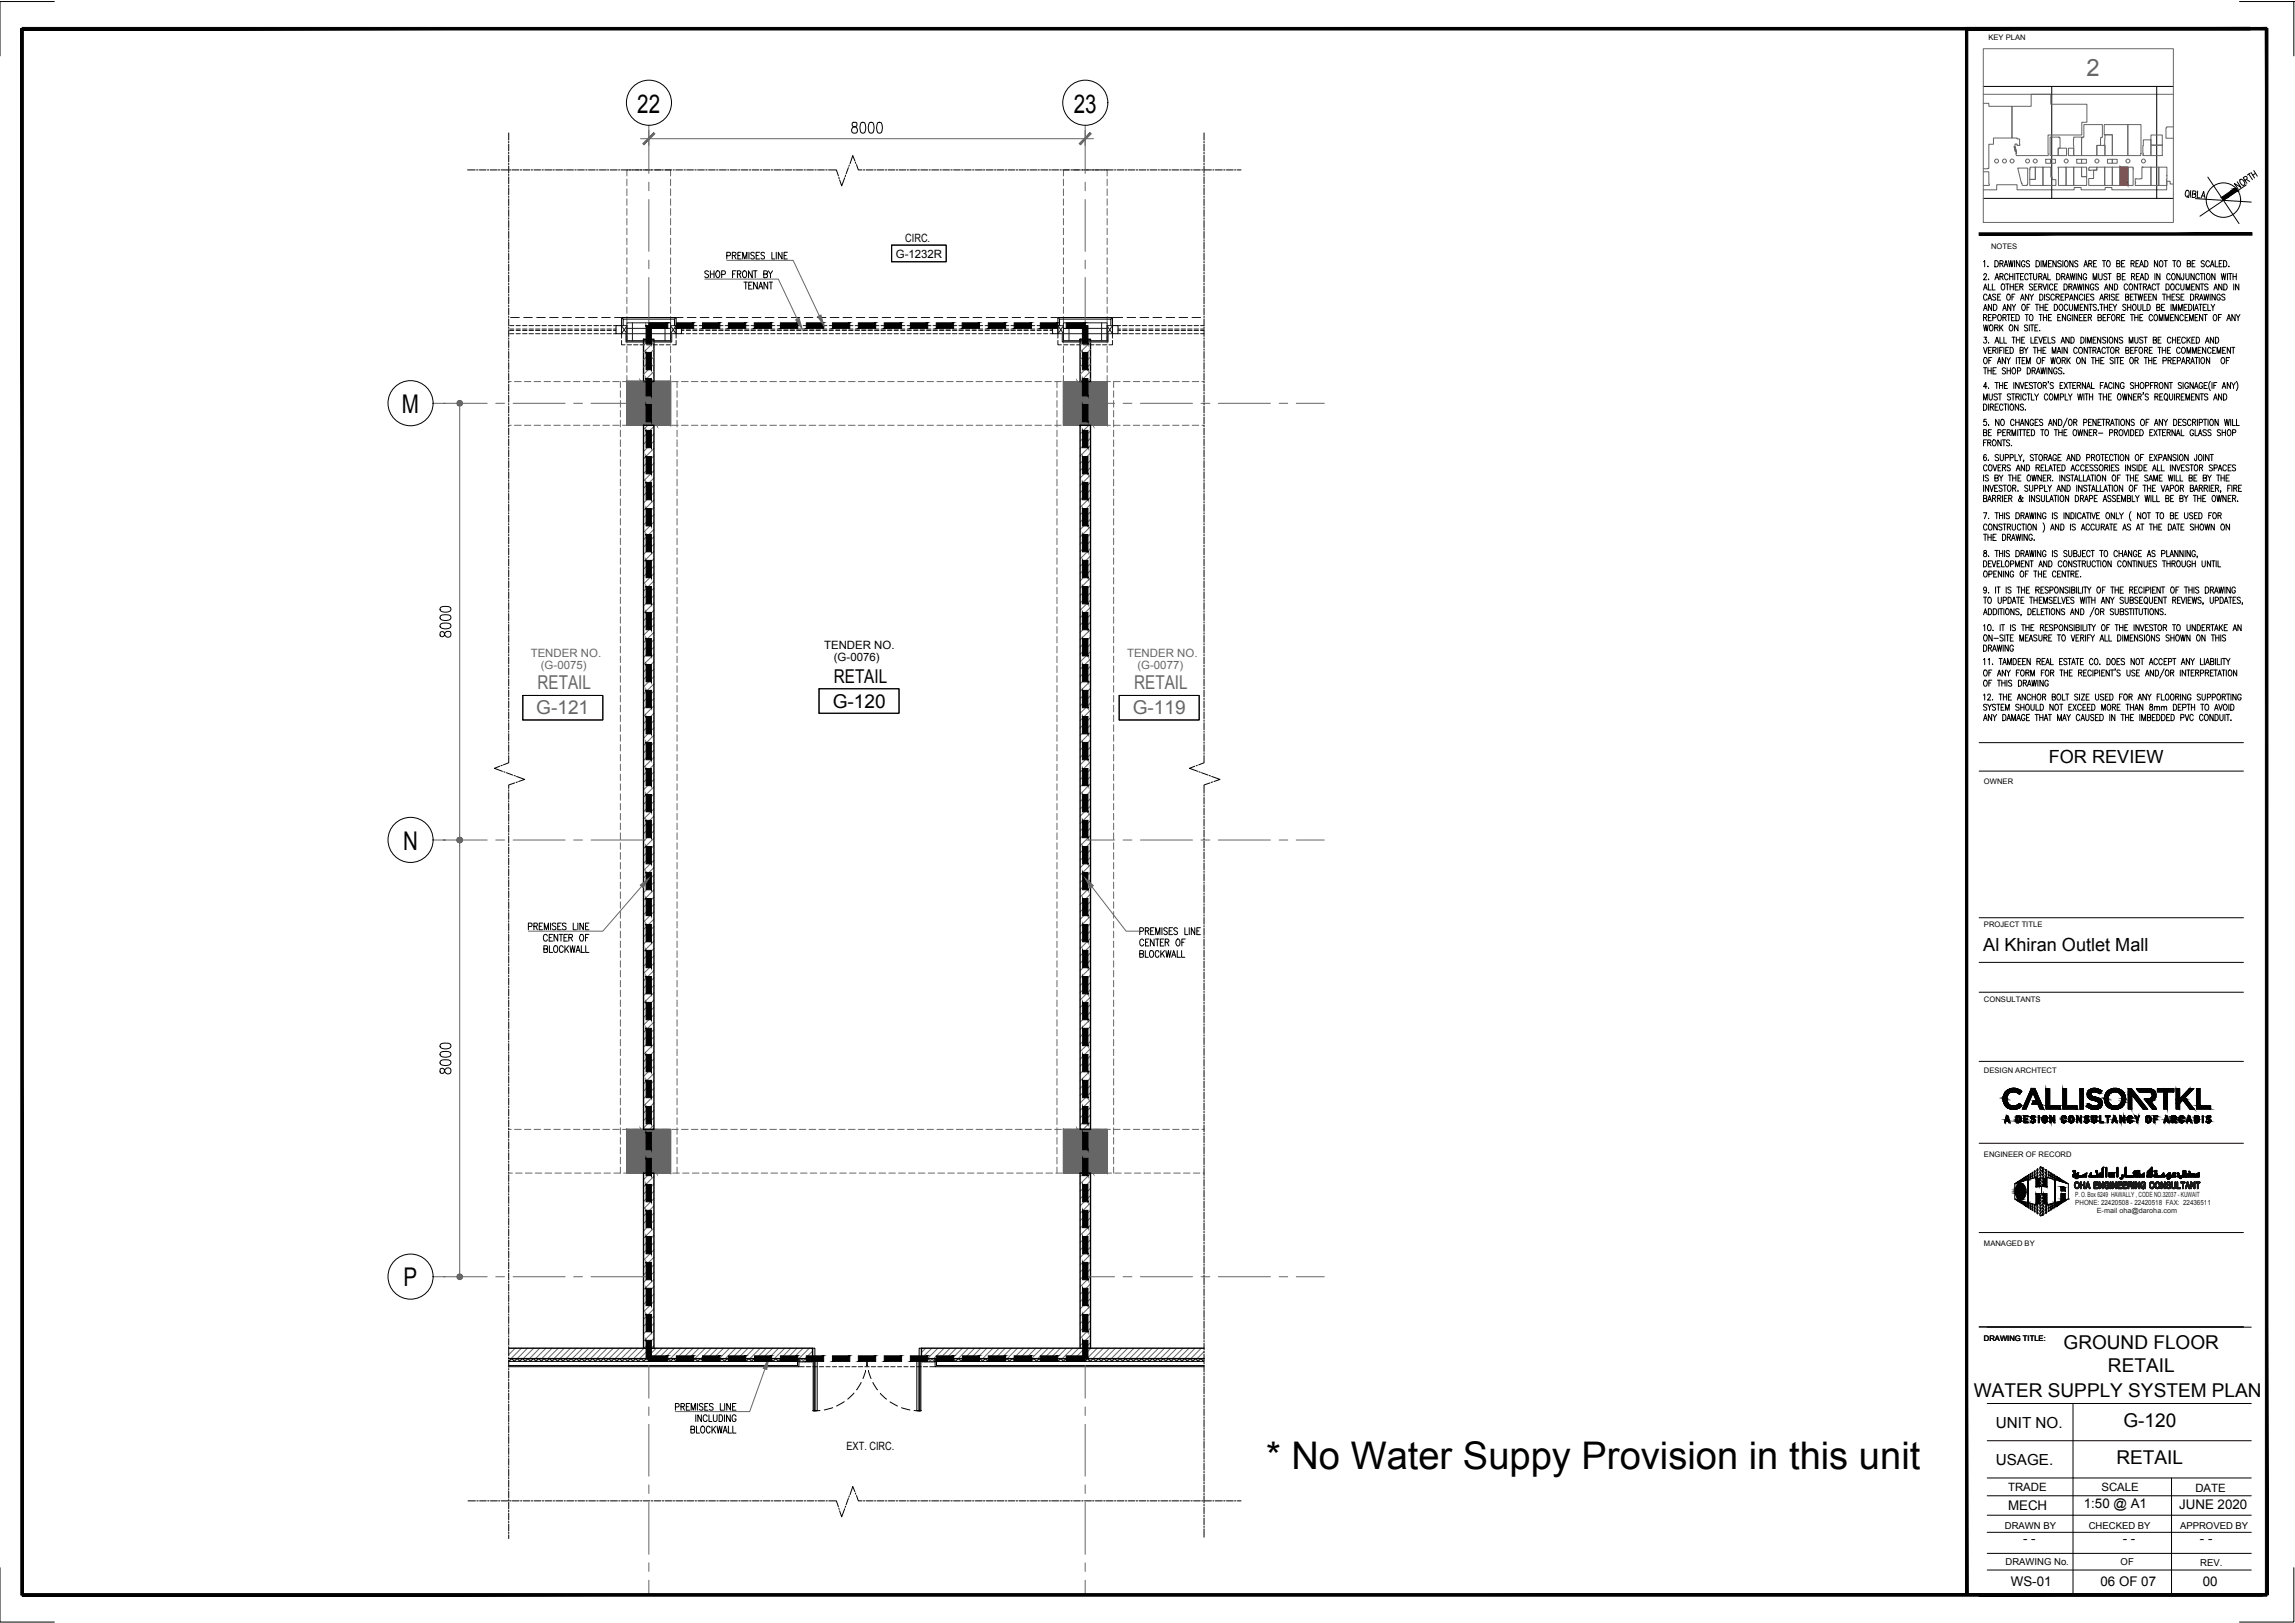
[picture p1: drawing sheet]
<svg xmlns="http://www.w3.org/2000/svg" width="420mm" height="297mm" viewBox="0 0 420 297" stroke-linecap="round" stroke-linejoin="round" font-family="sans-serif">
<defs><g id="words">
<text font-size="7" x="231.8" y="268.8">* No Water Suppy Provision in this unit</text>
<g font-size="4.7">
<text x="116.7" y="20.6">22</text>
<text x="196.6" y="20.6">23</text>
<text x="73.6" y="75.6">M</text>
<text x="73.8" y="155.5">N</text>
<text x="73.9" y="235.4">P</text>
</g>
<text font-size="4.4" fill="#666" x="382" y="13.9">2</text>
<g font-size="3.5">
<text x="152.7" y="124.9">RETAIL</text>
<text x="152.4" y="129.5">G-120</text>
<text x="377.8" y="246.9">GROUND FLOOR</text>
<text x="385.9" y="251.2">RETAIL</text>
<text x="361.4" y="255.6">WATER SUPPLY SYSTEM PLAN</text>
<text x="388.7" y="261.1">G-120</text>
<text x="387.5" y="267.9">RETAIL</text>
</g>
<g font-size="3.5" fill="#666">
<text x="98.2" y="130.8">G-121</text>
<text x="98.4" y="126.2">RETAIL</text>
<text x="207.4" y="130.8">G-119</text>
<text x="207.6" y="126.2">RETAIL</text>
</g>
<g font-size="3.3">
<text x="375.1" y="139.6">FOR REVIEW</text>
<text x="363.1" y="174.1">Al Khiran Outlet Mall</text>
</g>
<g font-size="2.8">
<text x="365.4" y="261.3">UNIT NO.</text>
<text x="365.4" y="268.1">USAGE.</text>
</g>
<g font-size="2.4">
<text x="381.5" y="276">1:50 @ A1</text>
<text x="367.6" y="276.4">MECH</text>
<text x="398.9" y="276.2">JUNE 2020</text>
<text x="370.4" y="282.4">- -</text>
<text x="388.6" y="282.3">- -</text>
<text x="402.8" y="282.3">- -</text>
<text x="368.1" y="290.2">WS-01</text>
<text x="384.6" y="290.2">06 OF 07</text>
<text x="403.3" y="290.2">00</text>
</g>
<g font-size="2.1">
<text x="164" y="47.1">G-1232R</text>
<text x="165.7" y="44.4">CIRC.</text>
<text x="150.9" y="118.7">TENDER NO.</text>
<text x="152.7" y="120.9">(G-0076)</text>
<text x="155" y="265.4">EXT. CIRC.</text>
<text x="367.6" y="273">TRADE</text>
<text x="384.7" y="273">SCALE</text>
<text x="401.9" y="273">DATE</text>
</g>
<g font-size="2.1" fill="#666">
<text x="97.2" y="120.3">TENDER NO.</text>
<text x="99" y="122.4">(G-0075)</text>
<text x="206.3" y="120.3">TENDER NO.</text>
<text x="208.2" y="122.4">(G-0077)</text>
</g>
<g font-size="1.7">
<text x="367" y="279.8">DRAWN BY</text>
<text x="382.4" y="279.8">CHECKED BY</text>
<text x="399.1" y="279.8">APPROVED BY</text>
<text x="367.2" y="286.5">DRAWING No.</text>
<text x="388.2" y="286.5">OF</text>
<text x="402.8" y="286.7">REV.</text>
</g>
<g font-size="1.4">
<text x="364" y="7.4">KEY PLAN</text>
<text x="364.5" y="45.6">NOTES</text>
<text x="363.2" y="143.5">OWNER</text>
<text x="363.2" y="169.7">PROJECT TITLE</text>
<text x="363.2" y="183.3">CONSULTANTS</text>
<text x="363.2" y="196.4">DESIGN ARCHTECT</text>
<text x="363.2" y="211.7">ENGINEER OF RECORD</text>
<text x="363.2" y="228.1">MANAGED BY</text>
<text x="363.2" y="245.3">DRAWING TITLE:</text>
</g>
<g font-size="1.3" fill="#1a1a1a">
<text x="379.9" y="219.1">P. O. Box 6249 HAWALLY , CODE NO.32037 - KUWAIT</text>
<text x="379.9" y="220.6">PHONE: 22420508 - 22420518 FAX: 22436511</text>
<text x="383.9" y="221.9">E-mail oha@daroha.com</text>
</g>
</g></defs>
<!-- layer: General Layout mezz$0$S-280-M_COLUMN -->
<path d="M114.8 69.8h8v8h-8zM194.7 69.8h8v8h-8zM114.8 206.7h8v8h-8zM194.7 206.7h8v8h-8z" fill="none" stroke="#666" stroke-width=".18"/>
<!-- layer: General Layout mezz$0$S-280-M_STRUCT_FRAME -->
<g fill="none" stroke="#666" stroke-width=".18">
<path d="M114.8 32.8v1.2M114.8 34.6v1.2M114.8 36.4v1.2M114.8 38.2v1.2M114.8 40v1.2M115.8 31.1h-1v1.1M116.4 31.1h1.2M118.2 31.1h1.2M120 31.1h1.2M121.8 31.1h1v1.1M122.8 32.8v1.2M122.8 34.6v1.2"/>
<path d="M122.8 36.4v1.2M122.8 38.2v1.2M122.8 40v1.2M194.7 32.8v1.2M194.7 34.6v1.2M194.7 36.4v1.2M194.7 38.2v1.2M194.7 40v1.2M195.7 31.1h-1v1.1M196.3 31.1h1.2M198.1 31.1h1.2M199.9 31.1h1.2"/>
<path d="M201.7 31.1h1v1.1M202.7 32.8v1.2M202.7 34.6v1.2M202.7 36.4v1.2M202.7 38.2v1.2M202.7 40v1.2M114.8 41.8v1.2M114.8 43.6v1.2M114.8 45.4v1.2M114.8 47.2v1.2M114.8 49v1.2M114.8 50.8v1.2"/>
<path d="M114.8 52.6v1.1M114.8 54.4v1.2M114.8 56.2v1.1M114.8 57.9v1.3M114.8 59.8v1.1M122.8 41.8v1.2M122.8 43.6v1.2M122.8 45.4v1.2M122.8 47.2v1.2M122.8 49v1.2M122.8 50.8v1.2M122.8 52.6v1.1"/>
<path d="M122.8 54.4v1.2M122.8 56.2v1.1M122.8 57.9v1.3M122.8 59.8v1.1M194.7 41.8v1.2M194.7 43.6v1.2M194.7 45.4v1.2M194.7 47.2v1.2M194.7 49v1.2M194.7 50.8v1.2M194.7 52.6v1.1M194.7 54.4v1.2"/>
<path d="M194.7 56.2v1.1M194.7 57.9v1.3M194.7 59.8v1.1M202.7 41.8v1.2M202.7 43.6v1.2M202.7 45.4v1.2M202.7 47.2v1.2M202.7 49v1.2M202.7 50.8v1.2M202.7 52.6v1.1M202.7 54.4v1.2M202.7 56.2v1.1"/>
<path d="M202.7 57.9v1.3M202.7 59.8v1.1M93.1 69.8h.5M93.1 77.8h.5M94.2 69.8h1.2M94.2 77.8h1.2M96 69.8h1.2M96 77.8h1.2M97.8 69.8h1.2M97.8 77.8h1.2M99.6 69.8h1.2M99.6 77.8h1.2"/>
<path d="M101.4 69.8h1.2M101.4 77.8h1.2M103.2 69.8h1.2M103.2 77.8h1.2M105 69.8h1.2M105 77.8h1.2M106.8 69.8h1.2M106.8 77.8h1.2M108.6 69.8h1.2M108.6 77.8h1.2M110.4 69.8h1.2M110.4 77.8h1.2"/>
<path d="M112.2 69.8h1.2M112.2 77.8h1.2M113.6 69.8v1.1M113.6 71.5v1.2M113.6 73.3v1.2M113.6 75.1v1.2M113.6 76.9v1.2M113.6 78.7v1.2M114 69.8h1.2M114 77.8h1.2M114.8 61.5v1.3M114.8 63.4v1.1"/>
<path d="M114.8 65.1v1.3M114.8 67v1.1M114.8 68.7v1.1M115.8 69.8h1.2M115.8 77.8h1.2M117.6 69.8h1.2M117.6 77.8h1.2M119.4 69.8h1.2M119.4 77.8h1.2M121.2 69.8h1.2M121.2 77.8h1.2M122.8 61.5v1.3"/>
<path d="M122.8 63.4v1.1M122.8 65.1v1.3M122.8 67v1.1M122.8 68.7v1.1M123 69.8h1.2M123 77.8h1.2M124 69.8v1.1M124 71.5v1.2M124 73.3v1.2M124 75.1v1.2M124 76.9v1.2M124 78.7v1.2"/>
<path d="M124.8 69.8h1.2M124.8 77.8h1.2M126.6 69.8h1.2M126.6 77.8h1.2M128.4 69.8h1.1M128.4 77.8h1.1M130.2 69.8h1.2M130.2 77.8h1.2M132 69.8h1.1M132 77.8h1.1M133.8 69.8h1.2M133.8 77.8h1.2"/>
<path d="M135.6 69.8h1.1M135.6 77.8h1.1M137.4 69.8h1.2M137.4 77.8h1.2M139.1 69.8h1.2M139.1 77.8h1.2M140.9 69.8h1.3M140.9 77.8h1.3M142.7 69.8h1.2M142.7 77.8h1.2M144.5 69.8h1.3M144.5 77.8h1.3"/>
<path d="M146.3 69.8h1.2M146.3 77.8h1.2M148.1 69.8h1.3M148.1 77.8h1.3M149.9 69.8h1.2M149.9 77.8h1.2M151.7 69.8h1.3M151.7 77.8h1.3M153.5 69.8h1.2M153.5 77.8h1.2M155.3 69.8h1.2M155.3 77.8h1.2"/>
<path d="M157.1 69.8h1.2M157.1 77.8h1.2M158.9 69.8h1.2M158.9 77.8h1.2M160.7 69.8h1.2M160.7 77.8h1.2M162.5 69.8h1.2M162.5 77.8h1.2M164.3 69.8h1.2M164.3 77.8h1.2M166.1 69.8h1.2M166.1 77.8h1.2"/>
<path d="M167.9 69.8h1.2M167.9 77.8h1.2M169.7 69.8h1.2M169.7 77.8h1.2M171.5 69.8h1.2M171.5 77.8h1.2M173.3 69.8h1.2M173.3 77.8h1.2M175.1 69.8h1.2M175.1 77.8h1.2M176.9 69.8h1.2M176.9 77.8h1.2"/>
<path d="M178.7 69.8h1.2M178.7 77.8h1.2M180.5 69.8h1.2M180.5 77.8h1.2M182.3 69.8h1.2M182.3 77.8h1.2M184.1 69.8h1.2M184.1 77.8h1.2M185.9 69.8h1.2M185.9 77.8h1.2M187.7 69.8h1.2M187.7 77.8h1.2"/>
<path d="M189.5 69.8h1.2M189.5 77.8h1.2M191.3 69.8h1.2M191.3 77.8h1.2M193.1 69.8h1.2M193.1 77.8h1.2M193.5 69.8v1.1M193.5 71.5v1.2M193.5 73.3v1.2M193.5 75.1v1.2M193.5 76.9v1.2M193.5 78.7v1.2"/>
<path d="M194.7 61.5v1.3M194.7 63.4v1.1M194.7 65.1v1.3M194.7 67v1.1M194.7 68.7v1.1M194.9 69.8h1.2M194.9 77.8h1.2M196.7 69.8h1.2M196.7 77.8h1.2M198.5 69.8h1.2M198.5 77.8h1.2M200.3 69.8h1.2"/>
<path d="M200.3 77.8h1.2M202.1 69.8h1.2M202.1 77.8h1.2M202.7 61.5v1.3M202.7 63.4v1.1M202.7 65.1v1.3M202.7 67v1.1M202.7 68.7v1.1M203.9 77.8h1.2M203.9 71.5v1.2M203.9 73.3v1.2M203.9 75.1v1.2"/>
<path d="M203.9 76.9v1.2M203.9 78.7v1.2M205.1 69.8h-1.2v1.1M205.7 69.8h1.2M205.7 77.8h1.2M207.5 69.8h1.2M207.5 77.8h1.2M209.3 69.8h1.2M209.3 77.8h1.2M211.1 69.8h1.2M211.1 77.8h1.2M212.9 69.8h1.2"/>
<path d="M212.9 77.8h1.2M214.7 69.8h1.2M214.7 77.8h1.2M216.5 69.8h1.2M216.5 77.8h1.2M218.3 69.8h1.2M218.3 77.8h1.2M220 69.8h.4M220 77.8h.4M113.6 80.5v1.2M113.6 82.3v1.2M113.6 84.1v1.2"/>
<path d="M113.6 85.9v1.2M113.6 87.7v1.2M113.6 89.5v1.2M113.6 91.3v1.2M113.6 93.1v1.2M113.6 94.9v1.2M113.6 96.7v1.2M113.6 98.5v1.2M124 80.5v1.2M124 82.3v1.2M124 84.1v1.2M124 85.9v1.2"/>
<path d="M124 87.7v1.2M124 89.5v1.2M124 91.3v1.2M124 93.1v1.2M124 94.9v1.2M124 96.7v1.2M124 98.5v1.2M193.5 80.5v1.2M193.5 82.3v1.2M193.5 84.1v1.2M193.5 85.9v1.2M193.5 87.7v1.2"/>
<path d="M193.5 89.5v1.2M193.5 91.3v1.2M193.5 93.1v1.2M193.5 94.9v1.2M193.5 96.7v1.2M193.5 98.5v1.2M203.9 80.5v1.2M203.9 82.3v1.2M203.9 84.1v1.2M203.9 85.9v1.2M203.9 87.7v1.2M203.9 89.5v1.2"/>
<path d="M203.9 91.3v1.2M203.9 93.1v1.2M203.9 94.9v1.2M203.9 96.7v1.2M203.9 98.5v1.2M113.6 100.3v1.2M113.6 102.1v1.2M113.6 103.9v1.2M113.6 105.7v1.2M113.6 107.5v1.2M113.6 109.3v1.2M113.6 111.1v1.2"/>
<path d="M113.6 112.9v1.2M113.6 114.7v1.2M113.6 116.5v1.2M113.6 118.3v1.2M124 100.3v1.2M124 102.1v1.2M124 103.9v1.2M124 105.7v1.2M124 107.5v1.2M124 109.3v1.2M124 111.1v1.2M124 112.9v1.2"/>
<path d="M124 114.7v1.2M124 116.5v1.2M124 118.3v1.2M193.5 100.3v1.2M193.5 102.1v1.2M193.5 103.9v1.2M193.5 105.7v1.2M193.5 107.5v1.2M193.5 109.3v1.2M193.5 111.1v1.2M193.5 112.9v1.2M193.5 114.7v1.2"/>
<path d="M193.5 116.5v1.2M193.5 118.3v1.2M203.9 100.3v1.2M203.9 102.1v1.2M203.9 103.9v1.2M203.9 105.7v1.2M203.9 107.5v1.2M203.9 109.3v1.2M203.9 111.1v1.2M203.9 112.9v1.2M203.9 114.7v1.2M203.9 116.5v1.2"/>
<path d="M203.9 118.3v1.2M113.6 120.1v1.2M113.6 121.9v1.2M113.6 123.7v1.2M113.6 125.5v1.2M113.6 127.3v1.2M113.6 129.1v1.2M113.6 130.9v1.2M113.6 132.7v1.2M113.6 134.5v1.2M113.6 136.3v1.1M113.6 138.1v1.2"/>
<path d="M113.6 139.9v1.1M124 120.1v1.2M124 121.9v1.2M124 123.7v1.2M124 125.5v1.2M124 127.3v1.2M124 129.1v1.2M124 130.9v1.2M124 132.7v1.2M124 134.5v1.2M124 136.3v1.1M124 138.1v1.2"/>
<path d="M124 139.9v1.1M193.5 120.1v1.2M193.5 121.9v1.2M193.5 123.7v1.2M193.5 125.5v1.2M193.5 127.3v1.2M193.5 129.1v1.2M193.5 130.9v1.2M193.5 132.7v1.2M193.5 134.5v1.2M193.5 136.3v1.1M193.5 138.1v1.2"/>
<path d="M193.5 139.9v1.1M203.9 120.1v1.2M203.9 121.9v1.2M203.9 123.7v1.2M203.9 125.5v1.2M203.9 127.3v1.2M203.9 129.1v1.2M203.9 130.9v1.2M203.9 132.7v1.2M203.9 134.5v1.2M203.9 136.3v1.1M203.9 138.1v1.2"/>
<path d="M203.9 139.9v1.1M113.6 141.7v1.2M113.6 143.5v1.1M113.6 145.3v1.2M113.6 147.1v1.1M113.6 148.9v1.2M113.6 150.7v1.1M113.6 152.4v1.3M113.6 154.2v1.2M113.6 156v1.3M113.6 157.8v1.2M113.6 159.6v1.3"/>
<path d="M124 141.7v1.2M124 143.5v1.1M124 145.3v1.2M124 147.1v1.1M124 148.9v1.2M124 150.7v1.1M124 152.4v1.3M124 154.2v1.2M124 156v1.3M124 157.8v1.2M124 159.6v1.3M193.5 141.7v1.2"/>
<path d="M193.5 143.5v1.1M193.5 145.3v1.2M193.5 147.1v1.1M193.5 148.9v1.2M193.5 150.7v1.1M193.5 152.4v1.3M193.5 154.2v1.2M193.5 156v1.3M193.5 157.8v1.2M193.5 159.6v1.3M203.9 141.7v1.2M203.9 143.5v1.1"/>
<path d="M203.9 145.3v1.2M203.9 147.1v1.1M203.9 148.9v1.2M203.9 150.7v1.1M203.9 152.4v1.3M203.9 154.2v1.2M203.9 156v1.3M203.9 157.8v1.2M203.9 159.6v1.3M113.6 161.4v1.2M113.6 163.2v1.3M113.6 165v1.2"/>
<path d="M113.6 166.8v1.2M113.6 168.6v1.2M113.6 170.4v1.2M113.6 172.2v1.2M113.6 174v1.2M113.6 175.8v1.2M113.6 177.6v1.2M113.6 179.4v1.2M124 161.4v1.2M124 163.2v1.3M124 165v1.2M124 166.8v1.2"/>
<path d="M124 168.6v1.2M124 170.4v1.2M124 172.2v1.2M124 174v1.2M124 175.8v1.2M124 177.6v1.2M124 179.4v1.2M193.5 161.4v1.2M193.5 163.2v1.3M193.5 165v1.2M193.5 166.8v1.2M193.5 168.6v1.2"/>
<path d="M193.5 170.4v1.2M193.5 172.2v1.2M193.5 174v1.2M193.5 175.8v1.2M193.5 177.6v1.2M193.5 179.4v1.2M203.9 161.4v1.2M203.9 163.2v1.3M203.9 165v1.2M203.9 166.8v1.2M203.9 168.6v1.2M203.9 170.4v1.2"/>
<path d="M203.9 172.2v1.2M203.9 174v1.2M203.9 175.8v1.2M203.9 177.6v1.2M203.9 179.4v1.2M113.6 181.2v1.2M113.6 183v1.2M113.6 184.8v1.2M113.6 186.6v1.2M113.6 188.4v1.2M113.6 190.2v1.2M113.6 192v1.2"/>
<path d="M113.6 193.8v1.2M113.6 195.6v1.2M113.6 197.4v1.2M113.6 199.2v1.2M124 181.2v1.2M124 183v1.2M124 184.8v1.2M124 186.6v1.2M124 188.4v1.2M124 190.2v1.2M124 192v1.2M124 193.8v1.2"/>
<path d="M124 195.6v1.2M124 197.4v1.2M124 199.2v1.2M193.5 181.2v1.2M193.5 183v1.2M193.5 184.8v1.2M193.5 186.6v1.2M193.5 188.4v1.2M193.5 190.2v1.2M193.5 192v1.2M193.5 193.8v1.2M193.5 195.6v1.2"/>
<path d="M193.5 197.4v1.2M193.5 199.2v1.2M203.9 181.2v1.2M203.9 183v1.2M203.9 184.8v1.2M203.9 186.6v1.2M203.9 188.4v1.2M203.9 190.2v1.2M203.9 192v1.2M203.9 193.8v1.2M203.9 195.6v1.2M203.9 197.4v1.2"/>
<path d="M203.9 199.2v1.2M93.1 214.7h.7M93.1 206.7h.5M94.2 206.7h1.2M94.4 214.7h1.2M96 206.7h1.2M96.2 214.7h1.2M97.8 206.7h1.2M98 214.7h1.2M99.6 206.7h1.2M99.8 214.7h1.2M101.4 206.7h1.2"/>
<path d="M101.6 214.7h1.2M103.2 206.7h1.2M103.4 214.7h1.2M105 206.7h1.2M105.2 214.7h1.2M106.8 206.7h1.2M107 214.7h1.2M108.6 206.7h1.2M108.8 214.7h1.2M110.4 206.7h1.2M110.6 214.7h1.2M112.2 206.7h1.2"/>
<path d="M113.6 213.6v1.1h-1.2M113.6 201v1.2M113.6 202.8v1.2M113.6 204.6v1.2M113.6 206.4v1.2M113.6 208.2v1.2M113.6 210v1.2M113.6 211.8v1.2M114 206.7h1.2M114.2 214.7h1.2M115.8 206.7h1.2M116 214.7h1.2"/>
<path d="M117.6 206.7h1.2M117.8 214.7h1.2M119.4 206.7h1.2M119.6 214.7h1.2M121.2 206.7h1.2M121.4 214.7h1.2M123 206.7h1.2M123.1 214.7h1.3M124 201v1.2M124 202.8v1.2M124 204.6v1.2M124 206.4v1.2"/>
<path d="M124 208.2v1.2M124 210v1.2M124 211.8v1.2M124 213.6v1.1M124.8 206.7h1.2M125 214.7h1.2M126.6 206.7h1.2M126.7 214.7h1.3M128.4 206.7h1.1M128.6 214.7h1.2M130.2 206.7h1.2M130.3 214.7h1.3"/>
<path d="M132 206.7h1.1M132.2 214.7h1.1M133.8 206.7h1.2M133.9 214.7h1.3M135.6 206.7h1.1M135.8 214.7h1.1M137.4 206.7h1.2M137.5 214.7h1.3M139.1 206.7h1.2M139.4 214.7h1.1M140.9 206.7h1.3M141.1 214.7h1.3"/>
<path d="M142.7 206.7h1.2M143 214.7h1.1M144.5 206.7h1.3M144.7 214.7h1.2M146.3 206.7h1.2M146.6 214.7h1.1M148.1 206.7h1.3M148.3 214.7h1.2M149.9 206.7h1.2M150.2 214.7h1.1M151.7 206.7h1.3M151.9 214.7h1.2"/>
<path d="M153.5 206.7h1.2M153.8 214.7h1.1M155.3 206.7h1.2M155.5 214.7h1.2M157.1 206.7h1.2M157.3 214.7h1.2M158.9 206.7h1.2M159.1 214.7h1.2M160.7 206.7h1.2M160.9 214.7h1.2M162.5 206.7h1.2M162.7 214.7h1.2"/>
<path d="M164.3 206.7h1.2M164.5 214.7h1.2M166.1 206.7h1.2M166.3 214.7h1.2M167.9 206.7h1.2M168.1 214.7h1.2M169.7 206.7h1.2M169.9 214.7h1.2M171.5 206.7h1.2M171.7 214.7h1.2M173.3 206.7h1.2M173.5 214.7h1.2"/>
<path d="M175.1 206.7h1.2M175.3 214.7h1.2M176.9 206.7h1.2M177.1 214.7h1.2M178.7 206.7h1.2M178.9 214.7h1.2M180.5 206.7h1.2M180.7 214.7h1.2M182.3 206.7h1.2M182.5 214.7h1.2M184.1 206.7h1.2M184.3 214.7h1.2"/>
<path d="M185.9 206.7h1.2M186.1 214.7h1.2M187.7 206.7h1.2M187.9 214.7h1.2M189.5 206.7h1.2M189.7 214.7h1.2M191.3 206.7h1.2M191.5 214.7h1.2M193.1 206.7h1.2M193.3 214.7h1.2M193.5 201v1.2M193.5 202.8v1.2"/>
<path d="M193.5 204.6v1.2M193.5 206.4v1.2M193.5 208.2v1.2M193.5 210v1.2M193.5 211.8v1.2M193.5 213.6v1.1M194.9 206.7h1.2M195.1 214.7h1.2M196.7 206.7h1.2M196.9 214.7h1.2M198.5 206.7h1.2M198.7 214.7h1.2"/>
<path d="M200.3 206.7h1.2M200.5 214.7h1.2M202.1 206.7h1.2M202.3 214.7h1.2M203.9 206.7h1.2M203.9 201v1.2M203.9 202.8v1.2M203.9 204.6v1.2M203.9 206.4v1.2M203.9 208.2v1.2M203.9 210v1.2M203.9 211.8v1.2"/>
<path d="M203.9 213.6v1.1M204.1 214.7h1.2M205.7 206.7h1.2M205.9 214.7h1.2M207.5 206.7h1.2M207.7 214.7h1.2M209.3 206.7h1.2M209.5 214.7h1.2M211.1 206.7h1.2M211.3 214.7h1.2M212.9 206.7h1.2M213.1 214.7h1.1"/>
<path d="M214.7 206.7h1.2M214.9 214.7h1.2M216.5 206.7h1.2M216.7 214.7h1.1M218.3 206.7h1.2M218.5 214.7h1.2M220 206.7h.4M220.3 214.7h.1"/>
</g>
<!-- layer: General Layout mezz$0$A-230-M_FLOOR -->
<path d="M114.8 69.8h8" fill="none" stroke="#666" stroke-width=".18"/>
<!-- layer: 01_GROUND FLOOR PLAN$0$ae-00-col-gf-x$0$A-COL -->
<path d="M114.8 69.8h8v8h-8zM194.7 69.8h8v8h-8zM114.8 206.7h8v8h-8zM194.7 206.7h8v8h-8z" fill="none" stroke="#666" stroke-width=".18"/>
<!-- layer: 01_GROUND FLOOR PLAN$0$ae-00-col-gf-x$0$A-COL-HATCH -->
<g fill="#666" stroke="#666" stroke-width=".18">
<path d="M117.3 206.7h5.5v8z"/>
<path d="M117.3 206.7l5.5 8h-2.6z"/>
<path d="M117.3 69.8h5.5v8z"/>
<path d="M117.3 69.8l5.5 8h-2.6z"/>
<path d="M197.3 69.8h5.4v8z"/>
<path d="M197.3 69.8l5.4 8h-2.6z"/>
<path d="M197.3 206.7h5.4v8z"/>
<path d="M197.3 206.7l5.4 8h-2.6z"/>
<path d="M114.8 206.7l5.4 8-2.9-8zM114.8 206.7l5.4 8h-5.4z"/>
<path d="M114.8 69.8l5.4 8-2.9-8zM114.8 69.8l5.4 8h-5.4z"/>
<path d="M194.7 69.8l5.4 8-2.8-8zM194.7 69.8l5.4 8h-5.4z"/>
<path d="M194.7 206.7l5.4 8-2.8-8zM194.7 206.7l5.4 8h-5.4z"/>
<path d="M114.8 69.8l5.4 8-2.9-8zM114.8 69.8l5.4 8h-5.4z"/>
<path d="M194.7 69.8l5.4 8-2.8-8zM194.7 69.8l5.4 8h-5.4z"/>
<path d="M114.8 206.7l5.4 8-2.9-8zM114.8 206.7l5.4 8h-5.4z"/>
<path d="M194.7 206.7l5.4 8-2.8-8zM194.7 206.7l5.4 8h-5.4z"/>
</g>
<!-- layer: 01_GROUND FLOOR PLAN$0$A-WA-HATCH -->
<g fill="none" stroke="#666" stroke-width=".18">
<path d="M118.6 77.8l-.8 .8M118.9 62.1l-1.1 1M119.7 78l-1.9 2M119.7 79.4l-1.9 1.9M119.7 62.6l-1.9 1.9M119.7 64l-1.9 1.9M119.7 65.3l-1.9 1.9M119.7 66.6l-1.9 1.9M119.7 68l-1.8 1.8M119.7 69.3l-.5 .5M198 77.8l-.3 .3M198.8 62.1l-1.1 1"/>
<path d="M199.3 77.8l-1.6 1.6M199.6 78.9l-1.9 1.9M199.6 62.6l-1.9 1.9M199.6 64l-1.9 1.9M199.6 65.3l-1.9 1.9M199.6 66.6l-1.9 1.9M199.6 68l-1.8 1.8M199.6 69.3l-.5 .5M119.7 80.8l-1.9 1.8M119.7 82.1l-1.9 1.9M119.7 83.4l-1.9 1.9M119.7 84.8l-1.9 1.9"/>
<path d="M119.7 86.1l-1.9 1.9M119.7 87.5l-1.9 1.9M119.7 88.8l-1.9 1.9M119.7 90.2l-1.9 1.9M119.7 91.5l-1.9 1.9M119.7 92.9l-1.9 1.9M119.7 94.2l-1.9 1.9M119.7 95.5l-1.9 1.9M119.7 96.9l-1.9 1.9M119.7 98.2l-1.9 1.9M119.7 99.6l-1.9 1.9M199.6 97.7l-1.9 1.9"/>
<path d="M199.6 80.2l-1.9 1.9M199.6 81.6l-1.9 1.9M199.6 82.9l-1.9 1.9M199.6 84.3l-1.9 1.8M199.6 85.6l-1.9 1.9M199.6 86.9l-1.9 1.9M199.6 88.3l-1.9 1.9M199.6 89.6l-1.9 2M199.6 91l-1.9 1.9M199.6 92.3l-1.9 1.9M199.6 93.7l-1.9 1.9M199.6 95l-1.9 1.9"/>
<path d="M199.6 96.4l-1.9 1.9M199.6 99l-1.9 2M119.7 100.9l-1.9 1.9M119.7 102.3l-1.9 1.9M119.7 103.6l-1.9 1.9M119.7 105l-1.9 1.9M119.7 106.3l-1.9 1.9M119.7 107.6l-1.9 1.9M119.7 109l-1.9 1.9M119.7 110.3l-1.9 2M119.7 111.7l-1.9 1.9M119.7 113.1l-1.9 1.8"/>
<path d="M119.7 114.4l-1.9 1.9M119.7 115.7l-1.9 1.9M119.7 117.1l-1.9 1.9M119.7 118.4l-1.9 1.9M119.7 119.7l-1.9 2M199.6 100.4l-1.9 1.9M199.6 101.8l-1.9 1.9M199.6 103.1l-1.9 1.9M199.6 104.4l-1.9 1.9M199.6 105.8l-1.9 1.9M199.6 107.1l-1.9 1.9M199.6 108.5l-1.9 1.9"/>
<path d="M199.6 109.8l-1.9 1.9M199.6 111.2l-1.9 1.9M199.6 112.5l-1.9 1.9M199.6 113.9l-1.9 1.9M199.6 115.2l-1.9 1.9M199.6 116.6l-1.9 1.8M199.6 117.9l-1.9 1.9M199.6 119.2l-1.9 1.9M119.7 121.1l-1.9 1.9M119.7 122.5l-1.9 1.9M119.7 123.8l-1.9 1.9M119.7 125.2l-1.9 1.8"/>
<path d="M119.7 126.5l-1.9 1.9M119.7 127.8l-1.9 1.9M119.7 129.2l-1.9 1.9M119.7 130.5l-1.9 1.9M119.7 131.9l-1.9 1.9M119.7 133.2l-1.9 1.9M119.7 134.6l-1.9 1.9M119.7 135.9l-1.9 1.9M119.7 137.3l-1.9 1.9M119.7 138.6l-1.9 1.9M119.7 139.9l-1.9 1.9M199.6 120.6l-1.9 1.9"/>
<path d="M199.6 121.9l-1.9 2M199.6 123.3l-1.9 1.9M199.6 124.6l-1.9 1.9M199.6 126l-1.9 1.9M199.6 127.3l-1.9 1.9M199.6 128.7l-1.9 1.8M199.6 130l-1.9 1.9M199.6 131.3l-1.9 2M199.6 132.7l-1.9 1.9M199.6 134.1l-1.9 1.9M199.6 135.4l-1.9 1.9M199.6 136.7l-1.9 1.9"/>
<path d="M199.6 138.1l-1.9 1.9M199.6 139.4l-1.9 1.9M119.7 141.3l-1.9 1.9M119.7 142.6l-1.9 2M119.7 144l-1.9 1.9M119.7 145.3l-1.9 1.9M119.7 146.7l-1.9 1.9M119.7 148l-1.9 1.9M119.7 149.4l-1.9 1.9M119.7 150.7l-1.9 1.9M119.7 152l-1.9 2M119.7 153.4l-1.9 1.9"/>
<path d="M119.7 154.8l-1.9 1.9M119.7 156.1l-1.9 1.9M119.7 157.5l-1.9 1.8M119.7 158.8l-1.9 1.9M199.6 140.8l-1.9 1.9M199.6 142.1l-1.9 1.9M199.6 143.5l-1.9 1.9M199.6 144.8l-1.9 1.9M199.6 146.2l-1.9 1.9M199.6 147.5l-1.9 1.9M199.6 148.8l-1.9 1.9M199.6 150.2l-1.9 1.9"/>
<path d="M199.6 151.5l-1.9 1.9M199.6 152.9l-1.9 1.9M199.6 154.2l-1.9 1.9M199.6 155.6l-1.9 1.9M199.6 156.9l-1.9 1.9M199.6 158.3l-1.9 1.9M199.6 159.6l-1.9 1.9M119.7 160.1l-1.9 1.9M119.7 161.5l-1.9 1.9M119.7 162.8l-1.9 1.9M119.7 164.2l-1.9 1.9M119.7 165.5l-1.9 1.9"/>
<path d="M119.7 166.9l-1.9 1.9M119.7 168.2l-1.9 1.9M119.7 169.6l-1.9 1.9M119.7 170.9l-1.9 1.9M119.7 172.2l-1.9 1.9M119.7 173.6l-1.9 1.9M119.7 174.9l-1.9 2M119.7 176.3l-1.9 1.9M119.7 177.6l-1.9 1.9M119.7 179l-1.9 1.9M199.6 161l-1.9 1.8M199.6 162.3l-1.9 1.9"/>
<path d="M199.6 163.6l-1.9 2M199.6 165l-1.9 1.9M199.6 166.4l-1.9 1.9M199.6 167.7l-1.9 1.9M199.6 169l-1.9 1.9M199.6 170.4l-1.9 1.9M199.6 171.7l-1.9 1.9M199.6 173.1l-1.9 1.8M199.6 174.4l-1.9 1.9M199.6 175.8l-1.9 1.9M199.6 177.1l-1.9 1.9M199.6 178.5l-1.9 1.9"/>
<path d="M199.6 179.8l-1.9 1.9M119.7 180.3l-1.9 1.9M119.7 181.7l-1.9 1.9M119.7 183l-1.9 1.9M119.7 184.3l-1.9 2M119.7 185.7l-1.9 1.9M119.7 187.1l-1.9 1.9M119.7 188.4l-1.9 1.9M119.7 189.8l-1.9 1.8M119.7 191.1l-1.9 1.9M119.7 192.4l-1.9 1.9M119.7 193.8l-1.9 1.9"/>
<path d="M119.7 195.1l-1.9 1.9M119.7 196.5l-1.9 1.9M119.7 197.8l-1.9 1.9M119.7 199.2l-1.9 1.9M199.6 181.1l-1.9 1.9M199.6 182.5l-1.9 1.9M199.6 183.8l-1.9 1.9M199.6 185.2l-1.9 1.9M199.6 186.5l-1.9 1.9M199.6 187.9l-1.9 1.9M199.6 189.2l-1.9 1.9M199.6 190.6l-1.9 1.9"/>
<path d="M199.6 191.9l-1.9 1.9M199.6 193.2l-1.9 1.9M199.6 194.6l-1.9 1.9M199.6 195.9l-1.9 2M199.6 197.3l-1.9 1.9M199.6 198.7l-1.9 1.8M199.6 200l-1.9 1.9M119 214.7l-1.2 1.2M119.7 200.5l-1.9 1.9M119.7 201.9l-1.9 1.8M119.7 203.2l-1.9 1.9M119.7 204.5l-1.9 1.9"/>
<path d="M119.7 205.9l-.8 .8M119.7 215.3l-1.9 1.9M119.7 216.6l-1.9 2M119.7 218l-1.9 1.9M119.7 219.4l-1.9 1.9M198.4 214.7l-.7 .6M199.6 214.8l-1.9 1.9M199.6 216.1l-1.9 1.9M199.6 217.5l-1.9 1.9M199.6 218.8l-1.9 1.9M199.6 201.3l-1.9 1.9M199.6 202.7l-1.9 1.9"/>
<path d="M199.6 204l-1.9 1.9M199.6 205.4l-1.3 1.3M119.7 220.7l-1.9 1.9M119.7 222l-1.9 1.9M119.7 223.4l-1.9 1.9M119.7 224.7l-1.9 1.9M119.7 226.1l-1.9 1.9M119.7 227.4l-1.9 1.9M119.7 228.8l-1.9 1.9M119.7 230.1l-1.9 1.9M119.7 231.5l-1.9 1.9M119.7 232.8l-1.9 1.9"/>
<path d="M119.7 234.2l-1.9 1.8M119.7 235.5l-1.9 1.9M119.7 236.8l-1.9 1.9M119.7 238.2l-1.9 1.9M119.7 239.6l-1.9 1.9M199.6 220.2l-1.9 1.9M199.6 221.5l-1.9 1.9M199.6 222.9l-1.9 1.9M199.6 224.2l-1.9 1.9M199.6 225.5l-1.9 1.9M199.6 226.9l-1.9 1.9M199.6 228.2l-1.9 2"/>
<path d="M199.6 229.6l-1.9 1.9M199.6 231l-1.9 1.8M199.6 232.3l-1.9 1.9M199.6 233.6l-1.9 1.9M199.6 235l-1.9 1.9M199.6 236.3l-1.9 1.9M199.6 237.7l-1.9 1.9M199.6 239l-1.9 1.9M117.8 246.7h1.9M119.7 240.9l-1.9 1.9M119.7 242.2l-1.9 1.9M119.7 243.6l-1.9 1.9"/>
<path d="M119.7 244.9l-1.8 1.8M119.7 246.3l-.5 .4M197.7 246.7h1.9M199.6 240.4l-1.9 1.9M199.6 241.7l-1.9 1.9M199.6 243.1l-1.9 1.9M199.6 244.4l-1.9 1.9M199.6 245.7l-1 1"/>
</g>
<!-- layer: 01_GROUND FLOOR PLAN$0$ae-00-gf ef-00-x$0$A-WA-HATCH -->
<g fill="none" stroke="#666" stroke-width=".18">
<path d="M93.2 246.7l-.1 .1M94.3 246.7l-1.2 1.2M95.5 246.7l-1.9 2M96.6 246.7l-1.9 2M97.7 246.7l-1.9 2M98.8 246.7l-1.9 2M99.9 246.7l-1.9 2M101 246.7l-1.8 2M102.2 246.7l-1.9 2M103.3 246.7l-1.9 2M104.4 246.7l-1.9 2M105.5 246.7l-1.9 2"/>
<path d="M106.7 246.7l-1.9 2M107.8 246.7l-1.9 2M108.9 246.7l-1.9 2M110 246.7l-1.9 2M111.2 246.7l-1.9 2M112.3 246.7l-1.9 2M113.4 246.7l-1.9 2M114.5 246.7l-1.9 2M115.7 246.7l-2 2M116.8 246.7l-1.9 2M117.9 246.7l-1.9 2M119 246.7l-1.9 2"/>
<path d="M120.1 246.7l-1.9 2M121.2 246.7l-1.9 2M122.4 246.7l-1.9 2M123.5 246.7l-1.9 2M124.6 246.7l-1.9 2M125.7 246.7l-1.9 2M126.9 246.7l-1.9 2M128 246.7l-1.9 2M129.1 246.7l-1.9 2M130.2 246.7l-1.9 2M131.4 246.7l-1.9 2M132.5 246.7l-1.9 2"/>
<path d="M133.6 246.7l-1.9 2M134.7 246.7l-1.9 2M135.8 246.7l-1.9 2M136.9 246.7l-1.9 2M138 246.7l-1.8 2M139.2 246.7l-1.9 2M140.3 246.7l-1.9 2M141.4 246.7l-1.9 2M142.5 246.7l-1.8 2M143.7 246.7l-1.9 2M144.8 246.7l-1.9 2M145.9 246.7l-1.9 2"/>
<path d="M147 246.7l-1.9 2M148.2 246.7l-1.9 2M148.8 247.3l-1.4 1.4M148.8 248.4l-.3 .3M169.5 246.7l-.8 .8M170.6 246.7l-1.9 1.9M171.7 246.7l-1.9 2M172.8 246.7l-1.9 2M173.9 246.7l-1.9 2M175.1 246.7l-1.9 2M176.2 246.7l-1.9 2M177.3 246.7l-1.9 2"/>
<path d="M178.4 246.7l-1.9 2M179.5 246.7l-1.8 2M180.7 246.7l-1.9 2M181.8 246.7l-1.9 2M182.9 246.7l-1.9 2M184 246.7l-1.8 2M185.2 246.7l-1.9 2M186.3 246.7l-1.9 2M187.4 246.7l-1.9 2M188.5 246.7l-1.9 2M189.7 246.7l-2 2M190.8 246.7l-2 2"/>
<path d="M191.9 246.7l-1.9 2M193 246.7l-1.9 2M194.1 246.7l-1.9 2M195.2 246.7l-1.9 2M196.4 246.7l-1.9 2M197.5 246.7l-1.9 2M198.6 246.7l-1.9 2M199.7 246.7l-1.9 2M200.9 246.7l-1.9 2M202 246.7l-1.9 2M203.1 246.7l-1.9 2M204.2 246.7l-1.9 2"/>
<path d="M205.4 246.7l-1.9 2M206.5 246.7l-1.9 2M207.6 246.7l-1.9 2M208.7 246.7l-1.9 2M209.8 246.7l-1.9 2M210.9 246.7l-1.9 2M212.1 246.7l-1.9 2M213.2 246.7l-1.9 2M214.3 246.7l-1.9 2M215.4 246.7l-1.9 2M216.6 246.7l-1.9 2M217.7 246.7l-1.9 2"/>
<path d="M218.8 246.7l-1.9 2M219.9 246.7l-1.9 2M220.4 247.4l-1.2 1.3M220.4 248.5l-.1 .2"/>
</g>
<!-- layer: 01_GROUND FLOOR PLAN$0$ae-00-gf ef-00-x$0$SKIN-INSULATION -->
<g fill="none" stroke="#000" stroke-width=".18">
<path d="M93.1 248.7h52.9v.5h-52.9M93.1 249.1l.1 .1M93.2 249.2l.5-.5 .5 .5M94.7 248.7l-.6 .5M94.7 248.7l.5 .5M95.6 248.7l-.5 .5M95.7 248.7l.4 .5 .5-.5 .6 .5M97.6 248.7l-.5 .5M97.7 248.7l.4 .5M98.6 248.7l-.5 .5M98.6 248.7l.5 .5M99.6 248.7l-.5 .5"/>
<path d="M99.6 248.7l.5 .5 .5-.5M100.6 248.7l.5 .5M101.6 248.7l-.6 .5M101.6 248.7l.5 .5M102.5 248.7l-.4 .5M102.6 248.7l.5 .5M104.5 248.7l-.4 .5-.6-.5-.5 .5M104.6 248.7l.5 .5M105.5 248.7l-.5 .5M105.5 248.7l.5 .5M106 249.2l.5-.5 .5 .5M107.5 248.7l-.5 .5"/>
<path d="M107.5 248.7l.5 .5M108.5 248.7l-.6 .5M108.5 248.7l.5 .5M109 249.2l.5-.5 .5 .5M110.4 248.7l-.5 .5M110.5 248.7l.5 .5M111.4 248.7l-.5 .5M111.5 248.7l.4 .5 .5-.5M112.4 248.7l.5 .5M113.4 248.7l-.5 .5M113.5 248.7l.4 .5M114.4 248.7l-.5 .5"/>
<path d="M114.4 248.7l.5 .5M115.4 248.7l-.5 .5M115.4 248.7l.5 .5 .5-.5 .5 .5M117.3 248.7l-.5 .5M117.4 248.7l.5 .5M118.3 248.7l-.5 .5M118.4 248.7l.5 .5M120.3 248.7l-.5 .5-.5-.5-.5 .5M120.4 248.7l.4 .5M121.3 248.7l-.5 .5M121.3 248.7l.5 .5M121.8 249.2l.5-.5 .5 .5"/>
<path d="M123.3 248.7l-.5 .5M123.3 248.7l.5 .5M124.2 248.7l-.5 .5M124.3 248.7l.5 .5M125.2 248.7l-.4 .5M125.3 248.7l.5 .5M126.2 248.7l-.5 .5M126.3 248.7l.4 .5M127.2 248.7l-.5 .5M127.3 248.7l.4 .5 .5-.5M128.2 248.7l.5 .5M128.7 249.2l.5-.5 .5 .5"/>
<path d="M130.2 248.7l-.5 .5M130.2 248.7l.5 .5M131.1 248.7l-.4 .5M131.2 248.7l.5 .5 .5-.5 .5 .5M133.1 248.7l-.5 .5M133.2 248.7l.4 .5M134.1 248.7l-.5 .5M134.2 248.7l.5 .5M136.1 248.7l-.5 .5-.5-.5-.5 .5M136.1 248.7l.5 .5M137.1 248.7l-.5 .5M137.1 248.7l.5 .5"/>
<path d="M138 248.7l-.4 .5M138.1 248.7l.5 .5M139.1 248.7l-.5 .5M139.1 248.7l.5 .5M140 248.7l-.5 .5M140.1 248.7l.5 .5M141 248.7l-.5 .5M141.1 248.7l.5 .5M141.5 249.2l.5-.5 .5 .5M143 248.7l-.5 .5M143 248.7l.5 .5 .5-.5M144 248.7l.5 .5"/>
<path d="M144.5 249.2l.5-.5 .5 .5M146 248.7l-.5 .5M146 248.7l.1 .1M171.5 248.7h-.1M171.5 248.7l.5 .5M172.5 248.7l-.5 .5M172.5 248.7l.5 .5M173.4 248.7l-.4 .5M173.5 248.7l.4 .5 .6-.5 .5 .5M175.4 248.7l-.5 .5M175.5 248.7l.5 .5M176.4 248.7l-.5 .5"/>
<path d="M176.4 248.7l.6 .5M176.9 249.2l.5-.5 .5 .5M178.4 248.7l-.5 .5M178.4 248.7l.5 .5M179.4 248.7l-.5 .5M179.4 248.7l.5 .5M179.9 249.2l.5-.5 .5 .5M181.4 248.7l-.6 .5M181.4 248.7l.5 .5M182.3 248.7l-.5 .5M182.4 248.7l.5 .5M183.3 248.7l-.5 .5"/>
<path d="M183.3 248.7l.6 .5M184.3 248.7l-.5 .5M184.4 248.7l.4 .5M185.3 248.7l-.5 .5M185.3 248.7l.5 .5 .5-.5M186.3 248.7l.5 .5M186.8 249.2l.5-.5 .5 .5M188.3 248.7l-.6 .5M188.3 248.7l.5 .5M189.2 248.7l-.4 .5M189.3 248.7l.4 .5 .5-.5 .6 .5M191.2 248.7l-.5 .5"/>
<path d="M191.3 248.7l.5 .5M192.2 248.7l-.5 .5M192.2 248.7l.5 .5M192.7 249.2l.5-.5 .5 .5M194.2 248.7l-.5 .5M194.2 248.7l.5 .5M195.2 248.7l-.6 .5M195.2 248.7l.5 .5M195.7 249.2l.5-.5 .5 .5M197.1 248.7l-.5 .5M197.2 248.7l.5 .5M198.1 248.7l-.5 .5"/>
<path d="M198.2 248.7l.5 .5M199.1 248.7l-.5 .5M199.1 248.7l.5 .5M200.1 248.7l-.5 .5M200.2 248.7l.4 .5M201.1 248.7l-.5 .5M201.1 248.7l.5 .5 .5-.5M202.1 248.7l.5 .5M202.6 249.2l.5-.5 .5 .5M204 248.7l-.5 .5M204.1 248.7l.5 .5M205 248.7l-.5 .5"/>
<path d="M205.1 248.7l.4 .5 .5-.5 .5 .5M207 248.7l-.5 .5M207.1 248.7l.4 .5M208 248.7l-.5 .5M208 248.7l.5 .5M208.5 249.2l.5-.5 .5 .5M210 248.7l-.5 .5M210 248.7l.5 .5M210.9 248.7l-.5 .5M211 248.7l.5 .5M211.9 248.7l-.4 .5M212 248.7l.5 .5"/>
<path d="M212.9 248.7l-.5 .5M213 248.7l.4 .5M213.9 248.7l-.5 .5M214 248.7l.5 .5M214.9 248.7l-.5 .5M214.9 248.7l.5 .5M215.4 249.2l.5-.5 .5 .5M216.9 248.7l-.5 .5M216.9 248.7l.5 .5M217.8 248.7l-.5 .5M217.9 248.7l.5 .5M218.4 249.2l.5-.5 .5 .5"/>
<path d="M219.8 248.7l-.5 .5M219.9 248.7l.4 .5M220.4 248.7h-49v.5h49M220.4 249.1l-.1 .1"/>
</g>
<g fill="none" stroke="#666" stroke-width=".18">
<path d="M146.3 248.9l.3 .3M146.7 248.7l.6 .5M146.9 248.7l-.6 .5M147.3 248.7l.6 .5M147.5 248.7l-.6 .5M148 248.7l.5 .5M148.1 248.7l-.6 .5M148.5 248.7l.3 .1M148.7 248.7l-.6 .5M168.7 248.7l.5 .5M168.8 248.7l-.1 .1M169.3 248.7l.6 .5"/>
<path d="M169.5 248.7l-.6 .5M169.9 248.7l.6 .5M170.1 248.7l-.6 .5M170.6 248.7l.6 .5M170.7 248.7l-.6 .5M171.2 248.7h.1M171.2 248.8l-.5 .4"/>
</g>
<!-- layer: 01_GROUND FLOOR PLAN$0$ae-00-gf ef-00-x$0$SKIN-EIFS-60MM -->
<path d="M146.3 248.7h2.5v.5h-2.5zM168.7 248.7h2.5v.5h-2.5z" fill="none" stroke="#000" stroke-width=".18"/>
<!-- layer: 01_GROUND FLOOR PLAN$0$ae-00-gf ef-00-x$0$SKIN-EIFS-150MM -->
<path d="M146 248.7v1.2h-52.9M146.3 248.7v1.4h-53.2M171.2 248.7v1.4h49.2M171.4 248.7v1.2h49" fill="none" stroke="#000" stroke-width=".18"/>
<!-- layer: 01_GROUND FLOOR PLAN$0$ae-00-gf ef-00-x$0$SKIN-OVERHEAD -->
<g fill="none" stroke="#1a1a1a" stroke-width=".18">
<path d="M146.3 250.1h.9M147.6 250.1h.8M148.8 250.1h.8M150 250.1h.8M151.2 250.1h.8M152.4 250.1h.8M153.6 250.1h.7M154.8 250.1h.8M156 250.1h.8M157.1 250.1h.8M158.3 250.1h.8M159.5 250.1h.8"/>
<path d="M160.7 250.1h.8M161.9 250.1h.8M163.1 250.1h.8M164.3 250.1h.8M165.5 250.1h.7M166.7 250.1h.7M167.9 250.1h.8M169 250.1h.8M170.2 250.1h1"/>
</g>
<!-- layer: 01_GROUND FLOOR PLAN$0$ae-00-gf ef-00-x$0$A-325-M_DOOR -->
<g fill="none" stroke="#000" stroke-width=".18">
<path d="M148.8 246.7h.4v2h-.4zM149.2 248.7h.4v9.5h-.4zM150.1 258.1l-1.3 .1M152.4 257.6l-1.5 .4M154.6 256.5l-1.4 .8M156.3 255l-1.1 1.1M157.6 253l-.8 1.4M158.5 250.8l-.5 1.5M158.6 250l.1-1.3 .1 1.3M159 250.8l.5 1.5M159.8 253l.9 1.4M161.2 255l1.1 1.1"/>
<path d="M162.9 256.6l1.4 .7M165.1 257.6l1.5 .4M167.3 258.1l1.4 .1M167.9 248.7h.4v9.5h-.4zM168.3 246.7h.4v2h-.4z"/>
</g>
<!-- layer: 01_GROUND FLOOR PLAN$0$ae-00-gf ef-00-x$0$SKIN-SCREEN-METAL -->
<path d="M148.9 248.7h.3v9.5h-.3zM168.3 248.7h.3v9.5h-.3z" fill="none" stroke="#000" stroke-width=".21"/>
<!-- layer: 01_GROUND FLOOR PLAN$0$ae-00-gf ef-00-x$0$A-WALL_INT -->
<path d="M93.1 246.7h55.7v2h-55.7M220.4 246.7h-51.7v2h51.7" fill="none" stroke="#000" stroke-width=".25"/>
<!-- layer: 01_GROUND FLOOR PLAN$0$A-WALL_INT -->
<path d="M117.8 77.8h1.9v128.9h-1.9zM117.8 62.1h1.9v7.7h-1.9zM197.7 77.8h1.9v128.9h-1.9zM197.7 62.1h1.9v7.7h-1.9zM117.8 246.7v-32h1.9v32M197.7 246.7v-32h1.9v32" fill="none" stroke="#000" stroke-width=".25"/>
<g fill="none" stroke="#1a1a1a" stroke-width=".18">
<path d="M93.3 59.6h.8M94.5 59.6h.7M95.7 59.6h.8M96.9 59.6h.8M98 59.6h.8M99.2 59.6h.8M100.4 59.6h.8M101.6 59.6h.8M102.8 59.6h.8M104 59.6h.8M105.2 59.6h.8M106.4 59.6h.7"/>
<path d="M107.6 59.6h.7M108.8 59.6h.8M109.9 59.6h.8M111.1 59.6h.8M112.3 59.6h.5M124.8 59.6h.4M125.6 59.6h.8M126.8 59.6h.8M128 59.6h.8M129.2 59.6h.8M130.4 59.6h.8M131.6 59.6h.8"/>
<path d="M132.8 59.6h.8M133.9 59.6h.8M135.1 59.6h.8M136.3 59.6h.8M137.5 59.6h.8M138.7 59.6h.8M139.9 59.6h.8M141.1 59.6h.8M142.3 59.6h.8M143.5 59.6h.8M144.7 59.6h.8M145.8 59.6h.8"/>
<path d="M147 59.6h.8M148.2 59.6h.8M149.4 59.6h.8M150.6 59.6h.8M151.8 59.6h.8M153 59.6h.8M154.2 59.6h.8M155.4 59.6h.8M156.5 59.6h.9M157.7 59.6h.8M158.9 59.6h.8M160.1 59.6h.8"/>
<path d="M161.3 59.6h.8M162.5 59.6h.8M163.7 59.6h.8M164.9 59.6h.8M166.1 59.6h.7M167.3 59.6h.8M168.4 59.6h.8M169.6 59.6h.8M170.8 59.6h.8M172 59.6h.8M173.2 59.6h.8M174.4 59.6h.8"/>
<path d="M175.6 59.6h.8M176.8 59.6h.7M178 59.6h.7M179.2 59.6h.7M180.3 59.6h.8M181.5 59.6h.8M182.7 59.6h.8M183.9 59.6h.8M185.1 59.6h.8M186.3 59.6h.8M187.5 59.6h.8M188.7 59.6h.7"/>
<path d="M189.9 59.6h.7M191.1 59.6h.7M192.2 59.6h.5M204.7 59.6h.4M205.5 59.6h.8M206.7 59.6h.8M207.9 59.6h.8M209.1 59.6h.8M210.3 59.6h.8M211.5 59.6h.8M212.7 59.6h.8M213.9 59.6h.8"/>
<path d="M215.1 59.6h.8M216.2 59.6h.8M217.4 59.6h.8M218.6 59.6h.8M219.8 59.6h.6M93.3 61.1h.8M93.3 60.2h.8M93.3 60.5h.8M94.5 61.1h.7M94.5 60.2h.7M94.5 60.5h.7M95.7 61.1h.8"/>
<path d="M95.7 60.2h.8M95.7 60.5h.8M96.9 61.1h.8M96.9 60.2h.8M96.9 60.5h.8M98 61.1h.8M98 60.2h.8M98 60.5h.8M99.2 61.1h.8M99.2 60.2h.8M99.2 60.5h.8M100.4 61.1h.8"/>
<path d="M100.4 60.2h.8M100.4 60.5h.8M101.6 61.1h.8M101.6 60.2h.8M101.6 60.5h.8M102.8 61.1h.8M102.8 60.2h.8M102.8 60.5h.8M104 61.1h.8M104 60.2h.8M104 60.5h.8M105.2 61.1h.8"/>
<path d="M105.2 60.2h.8M105.2 60.5h.8M106.4 61.1h.7M106.4 60.2h.7M106.4 60.5h.7M107.6 61.1h.7M107.6 60.2h.7M107.6 60.5h.7M108.8 61.1h.8M108.8 60.2h.8M108.8 60.5h.8M109.9 61.1h.8"/>
<path d="M109.9 60.2h.8M109.9 60.5h.8M111.1 61.1h.8M111.1 60.2h.8M111.1 60.5h.8M112.3 61.1h.5M112.3 60.2h.5M112.3 60.5h.5M124.8 61.1h.4M124.8 60.2h.4M124.8 60.5h.4M125.6 61.1h.8"/>
<path d="M125.6 60.2h.8M125.6 60.5h.8M126.8 61.1h.8M126.8 60.2h.8M126.8 60.5h.8M128 61.1h.8M128 60.2h.8M128 60.5h.8M129.2 61.1h.8M129.2 60.2h.8M129.2 60.5h.8M130.4 61.1h.8"/>
<path d="M130.4 60.2h.8M130.4 60.5h.8M131.6 61.1h.8M131.6 60.2h.8M131.6 60.5h.8M132.8 61.1h.8M132.8 60.2h.8M132.8 60.5h.8M133.9 61.1h.8M133.9 60.2h.8M133.9 60.5h.8M135.1 61.1h.8"/>
<path d="M135.1 60.2h.8M135.1 60.5h.8M136.3 61.1h.8M136.3 60.2h.8M136.3 60.5h.8M137.5 61.1h.8M137.5 60.2h.8M137.5 60.5h.8M138.7 61.1h.8M138.7 60.2h.8M138.7 60.5h.8M139.9 61.1h.8"/>
<path d="M139.9 60.2h.8M139.9 60.5h.8M141.1 61.1h.8M141.1 60.2h.8M141.1 60.5h.8M142.3 61.1h.8M142.3 60.2h.8M142.3 60.5h.8M143.5 61.1h.8M143.5 60.2h.8M143.5 60.5h.8M144.7 61.1h.8"/>
<path d="M144.7 60.2h.8M144.7 60.5h.8M145.8 61.1h.8M145.8 60.2h.8M145.8 60.5h.8M147 61.1h.8M147 60.2h.8M147 60.5h.8M148.2 61.1h.8M148.2 60.2h.8M148.2 60.5h.8M149.4 61.1h.8"/>
<path d="M149.4 60.2h.8M149.4 60.5h.8M150.6 61.1h.8M150.6 60.2h.8M150.6 60.5h.8M151.8 61.1h.8M151.8 60.2h.8M151.8 60.5h.8M153 61.1h.8M153 60.2h.8M153 60.5h.8M154.2 61.1h.8"/>
<path d="M154.2 60.2h.8M154.2 60.5h.8M155.4 61.1h.8M155.4 60.2h.8M155.4 60.5h.8M156.5 61.1h.9M156.5 60.2h.9M156.5 60.5h.9M157.7 61.1h.8M157.7 60.2h.8M157.7 60.5h.8M158.9 61.1h.8"/>
<path d="M158.9 60.2h.8M158.9 60.5h.8M160.1 61.1h.8M160.1 60.2h.8M160.1 60.5h.8M161.3 61.1h.8M161.3 60.2h.8M161.3 60.5h.8M162.5 61.1h.8M162.5 60.2h.8M162.5 60.5h.8M163.7 61.1h.8"/>
<path d="M163.7 60.2h.8M163.7 60.5h.8M164.9 61.1h.8M164.9 60.2h.8M164.9 60.5h.8M166.1 61.1h.7M166.1 60.2h.7M166.1 60.5h.7M167.3 61.1h.8M167.3 60.2h.8M167.3 60.5h.8M168.4 61.1h.8"/>
<path d="M168.4 60.2h.8M168.4 60.5h.8M169.6 61.1h.8M169.6 60.2h.8M169.6 60.5h.8M170.8 61.1h.8M170.8 60.2h.8M170.8 60.5h.8M172 61.1h.8M172 60.2h.8M172 60.5h.8M173.2 61.1h.8"/>
<path d="M173.2 60.2h.8M173.2 60.5h.8M174.4 61.1h.8M174.4 60.2h.8M174.4 60.5h.8M175.6 61.1h.8M175.6 60.2h.8M175.6 60.5h.8M176.8 61.1h.7M176.8 60.2h.7M176.8 60.5h.7M178 61.1h.7"/>
<path d="M178 60.2h.7M178 60.5h.7M179.2 61.1h.7M179.2 60.2h.7M179.2 60.5h.7M180.3 61.1h.8M180.3 60.2h.8M180.3 60.5h.8M181.5 61.1h.8M181.5 60.2h.8M181.5 60.5h.8M182.7 61.1h.8"/>
<path d="M182.7 60.2h.8M182.7 60.5h.8M183.9 61.1h.8M183.9 60.2h.8M183.9 60.5h.8M185.1 61.1h.8M185.1 60.2h.8M185.1 60.5h.8M186.3 61.1h.8M186.3 60.2h.8M186.3 60.5h.8M187.5 61.1h.8"/>
<path d="M187.5 60.2h.8M187.5 60.5h.8M188.7 61.1h.7M188.7 60.2h.7M188.7 60.5h.7M189.9 61.1h.7M189.9 60.2h.7M189.9 60.5h.7M191.1 61.1h.7M191.1 60.2h.7M191.1 60.5h.7M192.2 61.1h.5"/>
<path d="M192.2 60.2h.5M192.2 60.5h.5M204.7 61.1h.4M204.7 60.2h.4M204.7 60.5h.4M205.5 61.1h.8M205.5 60.2h.8M205.5 60.5h.8M206.7 61.1h.8M206.7 60.2h.8M206.7 60.5h.8M207.9 61.1h.8"/>
<path d="M207.9 60.2h.8M207.9 60.5h.8M209.1 61.1h.8M209.1 60.2h.8M209.1 60.5h.8M210.3 61.1h.8M210.3 60.2h.8M210.3 60.5h.8M211.5 61.1h.8M211.5 60.2h.8M211.5 60.5h.8M212.7 61.1h.8"/>
<path d="M212.7 60.2h.8M212.7 60.5h.8M213.9 61.1h.8M213.9 60.2h.8M213.9 60.5h.8M215.1 61.1h.8M215.1 60.2h.8M215.1 60.5h.8M216.2 61.1h.8M216.2 60.2h.8M216.2 60.5h.8M217.4 61.1h.8"/>
<path d="M217.4 60.2h.8M217.4 60.5h.8M218.6 61.1h.8M218.6 60.2h.8M218.6 60.5h.8M219.8 61.1h.6M219.8 60.2h.6M219.8 60.5h.6"/>
</g>
<path d="M113.8 59.6l.1-1.5h9.8l.1 .1v1.4M113.9 58.2l.2 .2M114.1 59.6v-1.2h9.4v1.2M123.7 58.2l-.2 .2M123.8 58.1h.1M193.7 59.6v-1.4l.1-.1h9.8l.1 1.5M193.8 58.2l.2 .2M194 59.6v-1.2h9.4v1.2M203.6 58.2l-.2 .2" fill="none" stroke="#000" stroke-width=".18"/>
<!-- layer: 01_GROUND FLOOR PLAN$0$AE-00-GF PLAN-ISK-X$0$A-Steel Frame -->
<path d="M114.8 59.1h8v3.3h-8zM115.8 59.1v3.3M121.8 59.1v3.3M194.7 59.1h8v3.3h-8zM195.7 59.1v3.3M201.7 59.1v3.3M114.8 61.1h8M114.8 60.1h8M194.7 61.1h8M194.7 60.1h8" fill="none" stroke="#1a1a1a" stroke-width=".18"/>
<!-- layer: 01_GROUND FLOOR PLAN$0$AE-00-GF PLAN-ISK-X$0$A-GLZ-HID -->
<g fill="none" stroke="#1a1a1a" stroke-width=".18">
<path d="M113.8 59.8v.2M113.8 59.6v.1M113.9 59.8h.1M113.9 59.6h-.1v.2M114 59.6h.1M114 59.9l.1 .2M114.2 59.6h.1M114.4 59.6h.2M114.6 59.6h.2v.2M114.7 59.8l-.2 .3M114.8 59.8v.2M114.8 59.6l-.1 .1"/>
<path d="M122.7 59.6l.1 .1M122.8 59.8v.2M122.9 59.8v.1M122.9 59.6h-.1v.2M123 59.6h.1M123 59.9l.1 .2M123.2 59.6h.4M123.5 59.9v.2M123.6 59.6h.2v.2M123.7 59.8h-.1M123.8 59.8v.2M123.8 59.6l-.1 .1"/>
<path d="M193.7 59.8v.2M193.7 59.6l.1 .1M193.8 59.8h.1M193.8 59.6h-.1v.2M193.9 59.6h.4M193.9 59.9l.1 .2M194.4 59.6h.1M194.5 59.9l-.1 .2M194.6 59.6h.1v.2M194.6 59.8l-.1 .1M194.7 59.8v.2M194.7 59.6l-.1 .1"/>
<path d="M202.6 59.6l.1 .1M202.7 59.8v.2M202.8 59.8l.1 .3M202.8 59.6h-.1v.2M202.9 59.6h.1M203.1 59.6h.1M203.3 59.6h.2M203.5 59.9l-.1 .2M203.5 59.6h.2v.2M203.6 59.8h-.1M203.7 59.8v.2M203.7 59.6l-.1 .1"/>
<path d="M113.8 60.1v.1M113.8 60.3v.1M113.8 60.5v.1M113.8 60.7v.1M113.8 60.9v.2M113.8 61l.1 .1M114 60.8l-.1 .1M114 61.1h.1M114.1 60.6l-.1 .1M114.1 60.1l.1 .1M114.2 61.1h.1M114.2 60.4l-.1 .2"/>
<path d="M114.3 60.3v.1M114.3 60.4l.1 .2M114.4 61.1h.2M114.5 60.1l-.1 .1M114.5 60.6l.1 .1M114.6 60.8l.1 .1M114.7 61l.1 .1M114.8 60.9v.2h-.2M114.8 60.1v.1M114.8 60.3v.1M114.8 60.5v.1M114.8 60.7v.1"/>
<path d="M122.8 60.9v.2h.1M122.8 60.1v.1M122.8 60.3v.1M122.8 60.5v.1M122.8 60.7v.1M122.9 61l-.1 .1M122.9 60.8v.1M123 61.1h.1M123.1 60.6l-.1 .1M123.1 60.1l.1 .1M123.2 61.1h.4M123.2 60.4l-.1 .2"/>
<path d="M123.2 60.3l.1 .1M123.3 60.4l.1 .2M123.3 60.3l-.1 .1M123.4 60.6l.1 .1M123.4 60.1v.1M123.6 60.8l.1 .1M123.7 61l.1 .1h-.2M123.8 60.1v.1M123.8 60.3v.1M123.8 60.5v.1M123.8 60.7v.1M123.8 60.9v.2"/>
<path d="M193.7 60.1v.1M193.7 60.3v.1M193.7 60.5v.1M193.7 60.7v.1M193.7 60.9v.2M193.8 61l-.1 .1h.1M193.9 61.1h.4M193.9 60.8l-.1 .1M194 60.6l-.1 .1M194 60.1l.1 .1M194.1 60.4v.2M194.1 60.3l.1 .1"/>
<path d="M194.2 60.3v.1M194.3 60.4l.1 .2M194.4 61.1h.1M194.4 60.1l-.1 .1M194.4 60.6l.1 .1M194.5 60.8l.1 .1M194.6 61l.1 .1M194.7 60.9v.2h-.1M194.7 60.1v.1M194.7 60.3v.1M194.7 60.5v.1M194.7 60.7v.1"/>
<path d="M202.7 60.9v.2h.1M202.7 60.1v.1M202.7 60.3v.1M202.7 60.5v.1M202.7 60.7v.1M202.7 61v.1M202.9 60.8l-.1 .1M202.9 61.1h.1M203 60.1l.1 .1M203 60.6l-.1 .1M203.1 61.1h.1M203.1 60.3l.1 .1"/>
<path d="M203.1 60.4l-.1 .2M203.2 60.3v.1M203.2 60.4l.1 .2M203.3 61.1h.2M203.3 60.1l-.1 .1M203.4 60.6l.1 .1M203.5 60.8l.1 .1M203.6 61l-.1 .1M203.7 60.1v.1M203.7 60.3v.1M203.7 60.5v.1M203.7 60.7v.1"/>
<path d="M203.7 60.9v.2"/>
</g>
<!-- layer: 01_GROUND FLOOR PLAN$0$AE-00-GF PLAN-ISK-X$0$A-1 -->
<g fill="none" stroke="#1a1a1a" stroke-width=".18">
<path d="M113.8 62.3v.8h.6M113.8 61.1v.8M114.6 61.1v1.5h8.4v-1.5M114.8 61.1v1.3h8v-1.3M114.8 63.1h.8M116 63.1h.8M117.2 63.1h.8M118.4 63.1h.8M119.5 63.1h.9M120.7 63.1h.8M122 63.1h.7M123.8 62.3v.8h-.7"/>
<path d="M123.8 61.1v.8M193.7 62.3v.8h.6M193.7 61.1v.8M194.5 61.1v1.5h8.4v-1.5M194.7 61.1v1.3h8v-1.3M194.7 63.1h.8M195.9 63.1h.8M197.1 63.1h.8M198.3 63.1h.8M199.5 63.1h.8M200.7 63.1h.8M201.8 63.1h.8"/>
<path d="M203.7 62.3v.8h-.7M203.7 61.1v.8"/>
</g>
<!-- layer: 01_GROUND FLOOR PLAN$0$AE-00-GF PLAN-ISK-X$0$A-GLAZ-CWMG -->
<path d="M112.8 59.6h1v1.5h-1zM123.8 59.6h1v1.5h-1zM192.7 59.6h1v1.5h-1zM203.7 59.6h1v1.5h-1z" fill="none" stroke="#000" stroke-width=".18"/>
<!-- layer: 01_GROUND FLOOR PLAN$0$AE-00-GF PLAN-ISK-X$0$A-FLOR-OVHD -->
<g fill="none" stroke="#1a1a1a" stroke-width=".18">
<path d="M93.5 58.1h1.6M95.9 58.1h1.6M98.3 58.1h1.5M100.6 58.1h1.6M103 58.1h1.6M105.4 58.1h1.6M107.7 58.1h1.6M110.2 58.1h1.5M112.5 58.1h1.3M123.8 58.1h1.3M125.8 58.1h1.6M128.2 58.1h1.6"/>
<path d="M130.6 58.1h1.6M133 58.1h1.5M135.3 58.1h1.6M137.7 58.1h1.6M140.1 58.1h1.6M142.5 58.1h1.6M144.9 58.1h1.5M147.2 58.1h1.6M149.6 58.1h1.6M152 58.1h1.6M154.3 58.1h1.7M156.8 58.1h1.5"/>
<path d="M159.1 58.1h1.6M161.5 58.1h1.6M163.9 58.1h1.6M166.2 58.1h1.7M168.7 58.1h1.5M171 58.1h1.6M173.4 58.1h1.6M175.8 58.1h1.6M178.1 58.1h1.6M180.6 58.1h1.5M182.9 58.1h1.6M185.3 58.1h1.6"/>
<path d="M187.7 58.1h1.6M190 58.1h1.6M192.4 58.1h1.3M203.6 58.1h1.9M206.3 58.1h1.6M208.7 58.1h1.6M211.1 58.1h1.6M213.5 58.1h1.6M215.9 58.1h1.5M218.2 58.1h1.6"/>
</g>
<!-- layer: AE-GRID-B1-X$0$A-GRID-DIM -->
<path d="M81.2 73.8h.3M84.2 74.8v78M81.2 153.7h.3M84.2 154.8v77.8M81.2 233.7h.3" fill="none" stroke="#666" stroke-width=".18"/>
<!-- layer: 0 -->
<g fill="#666" stroke="#666" stroke-width=".18">
<path d="M84.2 153.7v.5h.2zM84.2 153.7l.4 .3-.2 .2zM84.2 153.7l.4 .3 .1-.3z"/>
<path d="M84.2 153.7h.5l-.1-.2zM84.4 153.3l.2 .2-.4 .2zM84.2 153.2v.5l.2-.4z"/>
<path d="M83.9 153.3l.3 .4v-.5zM83.9 153.3l.3 .4-.5-.2zM83.7 153.5v.2h.5z"/>
<path d="M83.7 153.7v.3l.5-.3zM83.7 154l.5-.3-.3 .5zM84.2 153.7l-.3 .5h.3z"/>
<path d="M83.9 73.4l.3 .4v-.5zM83.9 73.4l.3 .4-.5-.2zM83.7 73.6v.2h.5z"/>
<path d="M83.7 73.8v.3l.5-.3zM83.7 74.1l.5-.3-.3 .4zM84.2 73.8l-.3 .4 .3 .1z"/>
<path d="M84.2 73.8v.5l.2-.1zM84.2 73.8l.4 .3-.2 .1zM84.2 73.8l.4 .3 .1-.3z"/>
<path d="M84.2 73.8h.5l-.1-.2zM84.4 73.4l.2 .2-.4 .2zM84.2 73.3v.5l.2-.4z"/>
<path d="M84.2 233.7v.5l.2-.1zM84.2 233.7l.4 .2-.2 .2zM84.2 233.7l.4 .2 .1-.2z"/>
<path d="M84.2 233.7h.5l-.1-.3zM84.4 233.2l.2 .2-.4 .3zM84.2 233.2v.5l.2-.5z"/>
<path d="M83.9 233.2l.3 .5v-.5zM83.9 233.2l.3 .5-.5-.3zM83.7 233.4v.3h.5z"/>
<path d="M83.7 233.7v.2l.5-.2zM83.7 233.9l.5-.2-.3 .4zM84.2 233.7l-.3 .4 .3 .1z"/>
<path d="M83.9 153.3l.3 .4v-.5zM83.9 153.3l.3 .4-.5-.2zM83.7 153.5v.2h.5z"/>
<path d="M83.7 153.7v.3l.5-.3zM83.7 154l.5-.3-.3 .5zM84.2 153.7l-.3 .5h.3z"/>
<path d="M84.2 153.7v.5h.2zM84.2 153.7l.4 .3-.2 .2zM84.2 153.7l.4 .3 .1-.3z"/>
<path d="M84.2 153.7h.5l-.1-.2zM84.4 153.3l.2 .2-.4 .2zM84.2 153.2v.5l.2-.4z"/>
<path d="M119.7 24.3l-1.8 2.2 2-2zM117.7 26.3l2-2-1.8 2.2z"/>
<path d="M197.6 26.3l.2 .2 1.8-2.2zM199.6 24.3l.2 .2-2 2z"/>
</g>
<path d="M84.2 74.3v.5M84.2 152.8v.4M84.2 154.2v.6M84.2 232.6v.6" fill="none" stroke="#666" stroke-width=".18"/>
<!-- layer: AE-GRID-B1-X$0$A-GRID-DIM -->
<path d="M80.6 115.7a.54 .54 0 0 0 .3 .8l.4-.2a.65 .65 0 0 1 .5-.7 .65 .65 0 0 1 .7 .3 .58 .58 0 0 1-.4 .7 .58 .58 0 0 1-.7-.5l-.1-.2a.44 .44 0 0 0-.7-.2zM80.6 114.2l.8-.2a.91 .91 0 0 1 1.1 .5v.1a1.17 1.17 0 0 1-1.6 .4l-.3-.4zM80.6 112.7l.8-.2a.91 .91 0 0 1 1.1 .4v.2a1.17 1.17 0 0 1-1.6 .4l-.3-.4zM80.6 111.2l.8-.2a.91 .91 0 0 1 1.1 .4v.2a1.17 1.17 0 0 1-1.6 .4l-.3-.4zM80.6 195.6v.6a.4 .4 0 0 0 .3 .3 .4 .4 0 0 0 .4-.3 .63 .63 0 0 1 .6-.8 .63 .63 0 0 1 .6 .8 .65 .65 0 0 1-.7 .3 .65 .65 0 0 1-.5-.7 .44 .44 0 0 0-.7-.2zM80.6 194.2l.8-.2a.91 .91 0 0 1 1.1 .4v.1a1.17 1.17 0 0 1-1.6 .4l-.3-.4zM80.6 192.6l.8-.2a.91 .91 0 0 1 1.1 .5v.1a1.17 1.17 0 0 1-1.6 .4l-.3-.4zM80.6 191.1l.8-.2a.91 .91 0 0 1 1.1 .4v.2a1.17 1.17 0 0 1-1.6 .4l-.3-.4z" fill="none" stroke="#000" stroke-width=".18"/>
<!-- layer: AE-GRID-B1-X$0$A-GRID -->
<g fill="none" stroke="#666" stroke-width=".18">
<path d="M118.8 22.9v8.8M118.8 33.3v1.6M118.8 36.5v9.5M198.7 22.9v8.8M198.7 33.3v1.6M198.7 36.5v9.5M118.8 47.6v1.6M118.8 50.8v8.8M198.7 47.6v1.6M198.7 50.8v8.8M79.2 73.8h10M90.8 73.8h1.6"/>
<path d="M93.9 73.8h9.6M105 73.8h1.6M108.2 73.8h10M198.9 73.8h5.1M205.6 73.8h1.6M208.8 73.8h9.5M219.9 73.8h1.6M223.1 73.8h9.5M234.2 73.8h1.6M237.3 73.8h5.1M79.2 153.7h10M90.8 153.7h1.6"/>
<path d="M93.9 153.7h9.6M105 153.7h1.6M108.2 153.7h10M198.9 153.7h5.1M205.6 153.7h1.6M208.8 153.7h9.5M219.9 153.7h1.6M223.1 153.7h9.5M234.2 153.7h1.6M237.3 153.7h5.1M79.2 233.7h10M90.8 233.7h1.6"/>
<path d="M93.9 233.7h9.6M105 233.7h1.6M108.2 233.7h10M198.9 233.7h5.1M205.6 233.7h1.6M208.8 233.7h9.5M219.9 233.7h1.6M223.1 233.7h9.5M234.2 233.7h1.6M237.3 233.7h5.1M118.8 249.9v6M118.8 257.5v1.6"/>
<path d="M198.7 249.9v6M198.7 257.5v1.6M118.8 260.7v9.5M118.8 271.8v1.5M118.8 274.9v9.6M198.7 260.7v9.5M198.7 271.8v1.5M198.7 274.9v9.6M118.8 286v1.6M118.8 289.2v2.7M198.7 286v1.6M198.7 289.2v2.7"/>
</g>
<!-- layer: AE-GRID-B1-X$0$A-GRID-IDEN -->
<g fill="none" stroke="#000" stroke-width=".18">
<circle cx="118.8" cy="18.8" r="4.1"/>
<circle cx="198.7" cy="18.8" r="4.1"/>
<circle cx="75.2" cy="73.8" r="4.1"/>
<circle cx="75.2" cy="153.7" r="4.1"/>
<circle cx="75.2" cy="233.6" r="4.1"/>
</g>
<!-- layer: AV-00-GF PLAN-B1-X$0$A-DIM -->
<g fill="none" stroke="#000" stroke-width=".18">
<path d="M85.6 31.1h1.4M87.2 31.1h.3M87.8 31.1h1.2M89.2 31.1h.3M89.7 31.1h1.3M91.2 31.1h.3M91.7 31.1h1.3M93.1 24.3v1.3M93.1 25.9v.2M93.1 26.4v1.2M93.1 27.9v.2M93.1 28.4v1.2"/>
<path d="M93.1 29.9v.2M93.1 30.4v1.3M93.1 31.9v.2M93.1 32.4v1.2M93.1 33.9v.2M93.1 34.4v1.2M93.1 35.9v.2M93.1 36.4v1.2M93.1 37.9v.2M93.1 38.4v1.2M93.1 39.9v.2M93.3 31.1h.2"/>
<path d="M93.7 31.1h1.3M95.2 31.1h.3M95.8 31.1h1.2M97.2 31.1h.3M97.7 31.1h1.3M99.2 31.1h.3M99.7 31.1h1.3M101.2 31.1h.3M101.7 31.1h1.3M103.3 31.1h.2M103.7 31.1h1.3M105.2 31.1h.3"/>
<path d="M105.7 31.1h1.3M107.2 31.1h.3M107.7 31.1h1.3M109.2 31.1h.3M109.7 31.1h1.3M111.2 31.1h.3M111.7 31.1h1.3M113.2 31.1h.3M113.7 31.1h1.3M115.2 31.1h.3M115.7 31.1h1.3M117.2 31.1h.3"/>
<path d="M117.7 31.1h1.3M119.2 31.1h.3M119.7 31.1h1.2M121.2 31.1h.3M121.7 31.1h1.3M123.2 31.1h.2M123.7 31.1h1.3M125.2 31.1h.3M125.7 31.1h1.3M127.2 31.1h.3M127.7 31.1h1.2M129.2 31.1h.3"/>
<path d="M129.7 31.1h1.2M131.2 31.1h.2M131.7 31.1h1.3M133.2 31.1h.2M133.7 31.1h1.3M135.2 31.1h.3M135.7 31.1h1.2M137.2 31.1h.3M137.7 31.1h1.2M139.2 31.1h.2M139.7 31.1h1.2M141.2 31.1h.2"/>
<path d="M141.7 31.1h1.3M143.2 31.1h.2M143.7 31.1h1.2M145.2 31.1h.3M145.7 31.1h1.2M147.2 31.1h.2M147.7 31.1h1.2M149.2 31.1h.2M149.7 31.1h1.2M151.2 31.1h.2M151.7 31.1h1.4l.4 1.1M153.6 32.5v.2"/>
<path d="M154.6 32.5l-.5 1.5-.4-1.1M154.8 32.1l-.1 .2M155.3 30.7l-.4 1.1M155.5 30.2l-.1 .2M156.5 29.4l-.4-.9-.5 1.5M156.6 29.7l.1 .2M156.8 30.1l.3 1h.7M158.1 31.1h.2M158.6 31.1h1.3M160.1 31.1h.2M160.6 31.1h1.2M162.1 31.1h.2"/>
<path d="M162.6 31.1h1.2M164.1 31.1h.2M164.6 31.1h1.2M166.1 31.1h.2M166.6 31.1h1.2M168.1 31.1h.2M168.6 31.1h1.2M170.1 31.1h.2M170.6 31.1h1.2M172.1 31.1h.2M172.6 31.1h1.2M174.1 31.1h.2"/>
<path d="M174.6 31.1h1.2M176.1 31.1h.2M176.6 31.1h1.2M178.1 31.1h.2M178.6 31.1h1.2M180 31.1h.3M180.6 31.1h1.2M182.1 31.1h.2M182.5 31.1h1.3M184.1 31.1h.2M184.6 31.1h1.2M186.1 31.1h.2"/>
<path d="M186.6 31.1h1.2M188 31.1h.3M188.6 31.1h1.2M190 31.1h.3M190.5 31.1h1.3M192.1 31.1h.2M192.5 31.1h1.3M194.1 31.1h.2M194.6 31.1h1.2M196 31.1h.3M196.6 31.1h1.2M198 31.1h.3"/>
<path d="M198.5 31.1h1.3M200 31.1h.3M200.5 31.1h1.3M202.1 31.1h.2M202.5 31.1h1.3M204 31.1h.3M204.6 31.1h1.2M206 31.1h.3M206.5 31.1h1.3M208 31.1h.3M208.5 31.1h1.3M210 31.1h.3"/>
<path d="M210.5 31.1h1.3M212 31.1h.3M212.5 31.1h1.3M214 31.1h.3M214.5 31.1h1.3M216 31.1h.3M216.5 31.1h1.3M218 31.1h.3M218.5 31.1h1.3M220 31.1h.3M220.4 24.3v1.3M220.4 25.9v.2"/>
<path d="M220.4 26.4v1.2M220.4 27.9v.2M220.4 28.4v1.2M220.4 29.9v.2M220.4 30.4v1.3M220.4 31.9v.2M220.4 32.4v1.2M220.4 33.9v.2M220.4 34.4v1.2M220.4 35.9v.2M220.4 36.4v1.2M220.4 37.9v.2"/>
<path d="M220.4 38.4v1.2M220.4 39.9v.2M220.5 31.1h1.3M222 31.1h.2M222.5 31.1h1.3M224 31.1h.3M224.5 31.1h1.3M226 31.1h.3M226.5 31.1h.7M93.1 40.4v1.2M93.1 41.9v.2M93.1 42.4v1.2"/>
<path d="M93.1 43.9v.2M93.1 44.4v1.2M93.1 45.9v.2M93.1 46.4v1.2M93.1 47.9v.2M93.1 48.4v1.2M93.1 49.9v.2M93.1 50.4v1.2M93.1 51.8v.3M93.1 52.4v1.2M93.1 53.9v.2M93.1 54.3v1.3"/>
<path d="M93.1 55.9v.2M93.1 56.4v1.2M93.1 57.9v.2M93.1 58.4v1.2M93.1 59.8v.3M220.4 40.4v1.2M220.4 41.9v.2M220.4 42.4v1.2M220.4 43.9v.2M220.4 44.4v1.2M220.4 45.9v.2M220.4 46.4v1.2"/>
<path d="M220.4 47.9v.2M220.4 48.4v1.2M220.4 49.9v.2M220.4 50.4v1.2M220.4 51.8v.3M220.4 52.4v1.2M220.4 53.9v.2M220.4 54.3v1.3M220.4 55.9v.2M220.4 56.4v1.2M220.4 57.9v.2M220.4 58.4v1.2"/>
<path d="M220.4 59.8v.3M93.1 60.4v1.2M93.1 61.8v.3M93.1 62.3v1.3M93.1 63.9v.2M93.1 64.3v1.3M93.1 65.9v.2M93.1 66.4v1.2M93.1 67.8v.3M93.1 68.4v1.2M93.1 69.8v.3M93.1 70.3v1.3"/>
<path d="M93.1 71.8v.3M93.1 72.3v1.3M93.1 73.9v.2M93.1 74.3v1.3M93.1 75.8v.3M93.1 76.4v1.2M93.1 77.8v.3M93.1 78.3v1.3M93.1 79.8v.3M220.4 60.4v1.2M220.4 61.8v.3M220.4 62.3v1.3"/>
<path d="M220.4 63.9v.2M220.4 64.3v1.3M220.4 65.9v.2M220.4 66.4v1.2M220.4 67.8v.3M220.4 68.4v1.2M220.4 69.8v.3M220.4 70.3v1.3M220.4 71.8v.3M220.4 72.3v1.3M220.4 73.9v.2M220.4 74.3v1.3"/>
<path d="M220.4 75.8v.3M220.4 76.4v1.2M220.4 77.8v.3M220.4 78.3v1.3M220.4 79.8v.3M93.1 80.3v1.3M93.1 81.8v.3M93.1 82.3v1.3M93.1 83.8v.3M93.1 84.3v1.3M93.1 85.8v.3M93.1 86.3v1.3"/>
<path d="M93.1 87.8v.3M93.1 88.3v1.3M93.1 89.8v.3M93.1 90.3v1.3M93.1 91.8v.3M93.1 92.3v1.3M93.1 93.8v.3M93.1 94.3v1.3M93.1 95.8v.3M93.1 96.3v1.3M93.1 97.8v.3M93.1 98.3v1.3"/>
<path d="M93.1 99.8v.3M220.4 80.3v1.3M220.4 81.8v.3M220.4 82.3v1.3M220.4 83.8v.3M220.4 84.3v1.3M220.4 85.8v.3M220.4 86.3v1.3M220.4 87.8v.3M220.4 88.3v1.3M220.4 89.8v.3M220.4 90.3v1.3"/>
<path d="M220.4 91.8v.3M220.4 92.3v1.3M220.4 93.8v.3M220.4 94.3v1.3M220.4 95.8v.3M220.4 96.3v1.3M220.4 97.8v.3M220.4 98.3v1.3M220.4 99.8v.3M93.1 100.3v1.2M93.1 101.8v.3M93.1 102.3v1.3"/>
<path d="M93.1 103.8v.2M93.1 104.3v1.3M93.1 105.8v.3M93.1 106.3v1.3M93.1 107.8v.3M93.1 108.3v1.2M93.1 109.8v.3M93.1 110.3v1.2M93.1 111.8v.2M93.1 112.3v1.3M93.1 113.8v.2M93.1 114.3v1.3"/>
<path d="M93.1 115.8v.3M93.1 116.3v1.2M93.1 117.8v.3M93.1 118.3v1.2M93.1 119.8v.2M220.4 100.3v1.2M220.4 101.8v.3M220.4 102.3v1.3M220.4 103.8v.2M220.4 104.3v1.3M220.4 105.8v.3M220.4 106.3v1.3"/>
<path d="M220.4 107.8v.3M220.4 108.3v1.2M220.4 109.8v.3M220.4 110.3v1.2M220.4 111.8v.2M220.4 112.3v1.3M220.4 113.8v.2M220.4 114.3v1.3M220.4 115.8v.3M220.4 116.3v1.2M220.4 117.8v.3M220.4 118.3v1.2"/>
<path d="M220.4 119.8v.2M93.1 138.3v1.3l-.9 .4M93.1 120.3v1.2M93.1 121.8v.2M93.1 122.3v1.3M93.1 123.8v.2M93.1 124.3v1.2M93.1 125.8v.3M93.1 126.3v1.2M93.1 127.8v.2M93.1 128.3v1.2M93.1 129.8v.2"/>
<path d="M93.1 130.3v1.2M93.1 131.8v.2M93.1 132.3v1.2M93.1 133.8v.2M93.1 134.3v1.2M93.1 135.8v.2M93.1 136.3v1.2M93.1 137.8v.2M220.4 138.3v1.3l-.9 .4M220.4 120.3v1.2M220.4 121.8v.2M220.4 122.3v1.3"/>
<path d="M220.4 123.8v.2M220.4 124.3v1.2M220.4 125.8v.3M220.4 126.3v1.2M220.4 127.8v.2M220.4 128.3v1.2M220.4 129.8v.2M220.4 130.3v1.2M220.4 131.8v.2M220.4 132.3v1.2M220.4 133.8v.2M220.4 134.3v1.2"/>
<path d="M220.4 135.8v.2M220.4 136.3v1.2M220.4 137.8v.2M91.5 140.2l-1 .4 1.5 .6M91.9 140.1l-.2 .1M92.2 141.3h.3M92.7 141.4l1.2 .4M93.1 144.6v.2M93.1 145.1v1.2M93.1 146.5v.3M93.1 147.1v1.2M93.1 148.5v.3"/>
<path d="M93.1 149v1.3M93.1 150.6v.2M93.1 151v1.3M93.1 152.6v.2M93.1 153.1v1.2M93.1 154.5v.3M93.1 155.1v1.2M93.1 156.5v.3M93.1 157v1.3M93.1 158.5v.3M93.1 159v1.3M94.1 141.9l.3 .1"/>
<path d="M94.2 143.3l-1.1 .4v.6M94.6 142.1l1.5 .5-1.1 .4M94.7 143.1l-.2 .1M218.7 140.2l-.9 .4 1.5 .6M219.2 140.1l-.2 .1M219.5 141.3h.3M220 141.4l1.1 .4M220.4 145.4v.3M220.4 146v1.2M220.4 147.4v.3M220.4 147.9v1.3M220.4 149.4v.3"/>
<path d="M220.4 149.9v1.3M220.4 151.5v.2M220.4 151.9v1.3M220.4 153.4v.3M220.4 154v1.2M220.4 155.4v.3M220.4 155.9v1.3M220.4 157.4v.3M220.4 157.9v1.3M220.4 159.4v.3M220.4 159.9v1.3M221.4 141.9l.2 .1"/>
<path d="M221.5 143.3l-1.1 .4v1.5M221.8 142.1l1.6 .5-1.2 .4M222 143.1l-.3 .1M93.1 160.6v.2M93.1 161v1.3M93.1 162.5v.3M93.1 163.1v1.2M93.1 164.5v.3M93.1 165v1.3M93.1 166.5v.3M93.1 167v1.3M93.1 168.5v.3"/>
<path d="M93.1 169v1.3M93.1 170.5v.3M93.1 171v1.3M93.1 172.5v.3M93.1 173v1.3M93.1 174.5v.3M93.1 175v1.3M93.1 176.5v.3M93.1 177v1.3M93.1 178.5v.3M93.1 179v1.3M220.4 161.4v.3"/>
<path d="M220.4 161.9v1.3M220.4 163.4v.3M220.4 163.9v1.3M220.4 165.4v.3M220.4 165.9v1.3M220.4 167.4v.3M220.4 167.9v1.2M220.4 169.4v.3M220.4 169.9v1.3M220.4 171.4v.2M220.4 171.9v1.3M220.4 173.4v.3"/>
<path d="M220.4 173.9v1.3M220.4 175.4v.3M220.4 175.9v1.3M220.4 177.4v.3M220.4 177.9v1.2M220.4 179.4v.2M220.4 179.9v1.3M93.1 180.5v.2M93.1 181v1.3M93.1 182.5v.3M93.1 183v1.3M93.1 184.5v.3"/>
<path d="M93.1 185v1.3M93.1 186.5v.3M93.1 187v1.2M93.1 188.5v.3M93.1 189v1.3M93.1 190.5v.2M93.1 191v1.3M93.1 192.5v.3M93.1 193v1.3M93.1 194.5v.3M93.1 195v1.2M93.1 196.5v.3"/>
<path d="M93.1 197v1.2M93.1 198.5v.2M93.1 199v1.3M220.4 181.4v.2M220.4 181.9v1.3M220.4 183.4v.3M220.4 183.9v1.3M220.4 185.4v.3M220.4 185.9v1.2M220.4 187.4v.2M220.4 187.9v1.2M220.4 189.4v.2"/>
<path d="M220.4 189.9v1.3M220.4 191.4v.2M220.4 191.9v1.3M220.4 193.4v.3M220.4 193.9v1.2M220.4 195.4v.3M220.4 195.9v1.2M220.4 197.4v.2M220.4 197.9v1.2M220.4 199.4v.2M220.4 199.9v1.3M93.1 200.5v.2"/>
<path d="M93.1 201v1.3M93.1 202.5v.3M93.1 203v1.2M93.1 204.5v.3M93.1 205v1.2M93.1 206.5v.2M93.1 207v1.2M93.1 208.5v.2M93.1 209v1.3M93.1 210.5v.2M93.1 211v1.2M93.1 212.5v.3"/>
<path d="M93.1 213v1.2M93.1 214.5v.2M93.1 215v1.2M93.1 216.5v.2M93.1 217v1.2M93.1 218.5v.2M93.1 219v1.2M220.4 201.4v.2M220.4 201.9v1.2M220.4 203.4v.3M220.4 203.9v1.2M220.4 205.4v.2"/>
<path d="M220.4 205.9v1.2M220.4 207.4v.2M220.4 207.9v1.2M220.4 209.4v.2M220.4 209.9v1.2M220.4 211.4v.2M220.4 211.9v1.2M220.4 213.4v.2M220.4 213.9v1.2M220.4 215.4v.2M220.4 215.9v1.2M220.4 217.4v.2"/>
<path d="M220.4 217.9v1.2M220.4 219.4v.2M220.4 219.9v1.2M93.1 220.5v.2M93.1 221v1.2M93.1 222.5v.2M93.1 223v1.2M93.1 224.5v.2M93.1 225v1.2M93.1 226.5v.2M93.1 227v1.2M93.1 228.5v.2"/>
<path d="M93.1 229v1.2M93.1 230.5v.2M93.1 231v1.2M93.1 232.5v.2M93.1 233v1.2M93.1 234.5v.2M93.1 235v1.2M93.1 236.5v.2M93.1 237v1.2M93.1 238.4v.3M93.1 239v1.2M220.4 221.3v.3"/>
<path d="M220.4 221.9v1.2M220.4 223.4v.2M220.4 223.8v1.3M220.4 225.4v.2M220.4 225.9v1.2M220.4 227.4v.2M220.4 227.9v1.2M220.4 229.3v.3M220.4 229.9v1.2M220.4 231.3v.3M220.4 231.8v1.3M220.4 233.4v.2"/>
<path d="M220.4 233.8v1.3M220.4 235.4v.2M220.4 235.9v1.2M220.4 237.3v.3M220.4 237.9v1.2M220.4 239.3v.3M220.4 239.8v1.3M93.1 240.5v.2M93.1 240.9v1.3M93.1 242.5v.2M93.1 243v1.2M93.1 244.5v.2"/>
<path d="M93.1 245v1.2M93.1 246.5v.2M93.1 247v1.2M93.1 248.4v.3M93.1 248.9v1.3M93.1 250.5v.2M93.1 250.9v1.3M93.1 252.5v.2M93.1 253v1.2M93.1 254.5v.2M93.1 255v1.2M93.1 256.4v.3"/>
<path d="M93.1 256.9v1.3M93.1 258.4v.3M93.1 258.9v1.3M220.4 241.3v.3M220.4 241.8v1.3M220.4 243.4v.2M220.4 243.8v1.3M220.4 245.3v.3M220.4 245.9v1.2M220.4 247.3v.3M220.4 247.8v1.3M220.4 249.3v.3"/>
<path d="M220.4 249.8v1.3M220.4 251.3v.3M220.4 251.8v1.3M220.4 253.4v.2M220.4 253.8v1.3M220.4 255.3v.3M220.4 255.8v1.3M220.4 257.3v.3M220.4 257.8v1.3M220.4 259.3v.3M220.4 259.8v1.3M85.7 274.7h1.3"/>
<path d="M87.3 274.7h.2M87.8 274.7h1.2M89.3 274.7h.2M89.8 274.7h1.3M91.3 274.7h.2M91.8 274.7h1.2M93.1 260.4v.3M93.1 260.9v1.3M93.1 262.5v.2M93.1 262.9v1.3M93.1 264.4v.3M93.1 265v1.2"/>
<path d="M93.1 266.4v.3M93.1 266.9v1.3M93.1 268.4v.3M93.1 268.9v1.3M93.1 270.4v.3M93.1 270.9v1.3M93.1 272.4v.3M93.1 272.9v1.3M93.1 274.4v.3M93.1 274.9v1.3M93.1 276.4v.3M93.1 276.9v1.3"/>
<path d="M93.1 278.4v.3M93.1 278.9v1.3M93.3 274.7h.3M93.8 274.7h1.2M95.3 274.7h.2M95.8 274.7h1.2M97.3 274.7h.2M97.8 274.7h1.2M99.3 274.7h.2M99.8 274.7h1.2M101.3 274.7h.2M101.8 274.7h1.2"/>
<path d="M103.3 274.7h.2M103.8 274.7h1.2M105.3 274.7h.2M105.8 274.7h1.2M107.3 274.7h.2M107.8 274.7h1.2M109.3 274.7h.2M109.8 274.7h1.2M111.3 274.7h.2M111.8 274.7h1.2M113.3 274.7h.2M113.7 274.7h1.3"/>
<path d="M115.3 274.7h.2M115.8 274.7h1.2M117.3 274.7h.2M117.8 274.7h1.2M119.3 274.7h.2M119.8 274.7h1.2M121.2 274.7h.3M121.8 274.7h1.2M123.2 274.7h.3M123.7 274.7h1.3M125.3 274.7h.2M125.7 274.7h1.3"/>
<path d="M127.3 274.7h.2M127.8 274.7h1.2M129.2 274.7h.3M129.8 274.7h1.2M131.2 274.7h.3M131.7 274.7h1.3M133.2 274.7h.3M133.7 274.7h1.3M135.3 274.7h.2M135.7 274.7h1.3M137.2 274.7h.3M137.8 274.7h1.2"/>
<path d="M139.2 274.7h.3M139.7 274.7h1.3M141.2 274.7h.3M141.7 274.7h1.3M143.2 274.7h.3M143.7 274.7h1.3M145.2 274.7h.3M145.7 274.7h1.3M147.2 274.7h.3M147.7 274.7h1.3M149.2 274.7h.3M149.7 274.7h1.3"/>
<path d="M151.2 274.7h.3M151.7 274.7h1.4l.4 1.1M153.6 276v.3M154.6 276.1l-.5 1.5-.4-1.1M154.8 275.7l-.1 .2M155.3 274.2l-.4 1.2M155.5 273.8l-.1 .2M156.5 273l-.4-.9-.5 1.4M156.6 273.2l.1 .3M156.8 273.7l.3 1h.7M158.1 274.7h.2M158.6 274.7h1.3"/>
<path d="M160.1 274.7h.2M160.6 274.7h1.2M162.1 274.7h.2M162.6 274.7h1.2M164.1 274.7h.2M164.6 274.7h1.2M166.1 274.7h.2M166.6 274.7h1.2M168.1 274.7h.2M168.6 274.7h1.2M170.1 274.7h.2M170.6 274.7h1.2"/>
<path d="M172.1 274.7h.2M172.6 274.7h1.2M174.1 274.7h.2M174.6 274.7h1.2M176.1 274.7h.2M176.6 274.7h1.2M178.1 274.7h.2M178.6 274.7h1.2M180 274.7h.3M180.6 274.7h1.2M182.1 274.7h.2M182.5 274.7h1.3"/>
<path d="M184.1 274.7h.2M184.6 274.7h1.2M186.1 274.7h.2M186.6 274.7h1.2M188 274.7h.3M188.6 274.7h1.2M190 274.7h.3M190.5 274.7h1.3M192.1 274.7h.2M192.5 274.7h1.3M194.1 274.7h.2M194.6 274.7h1.2"/>
<path d="M196 274.7h.3M196.6 274.7h1.2M198 274.7h.3M198.5 274.7h1.3M200 274.7h.3M200.5 274.7h1.3M202.1 274.7h.2M202.5 274.7h1.3M204 274.7h.3M204.6 274.7h1.2M206 274.7h.3M206.5 274.7h1.3"/>
<path d="M208 274.7h.3M208.5 274.7h1.3M210 274.7h.3M210.5 274.7h1.3M212 274.7h.3M212.5 274.7h1.3M214 274.7h.3M214.5 274.7h1.3M216 274.7h.3M216.5 274.7h1.3M218 274.7h.3M218.5 274.7h1.3"/>
<path d="M220 274.7h.3M220.4 261.3v.3M220.4 261.8v1.3M220.4 263.3v.3M220.4 263.8v1.3M220.4 265.3v.3M220.4 265.8v1.3M220.4 267.3v.3M220.4 267.8v1.3M220.4 269.3v.3M220.4 269.8v1.3M220.4 271.3v.3"/>
<path d="M220.4 271.8v1.3M220.4 273.3v.3M220.4 273.8v1.3M220.4 275.3v.3M220.4 275.8v1.3M220.4 277.3v.3M220.4 277.8v1.2M220.4 279.3v.3M220.4 279.8v1.5M220.5 274.7h1.3M222 274.7h.2M222.5 274.7h1.3"/>
<path d="M224 274.7h.3M224.5 274.7h1.3M226 274.7h.3M226.5 274.7h.7M93.1 280.4v.3M93.1 280.9v.7"/>
</g>
<!-- layer: ae-00-anno-gf-rmt-200-x$0$G-Wipe -->
<path d="M163.2 44.9h10M95.7 127.3h14.7M149.9 126.1h14.7M204.9 127.3h14.6" fill="none" stroke="#fff" stroke-width=".18"/>
<g fill="#fff" stroke="#fff" stroke-width=".18">
<path d="M163.2 44.9v3h10zM163.2 44.9h10v3z"/>
<path d="M149.9 126.1v4.4h14.7zM149.9 126.1h14.7v4.4z"/>
<path d="M204.9 127.3v4.5h14.6zM204.9 127.3h14.6v4.5z"/>
<path d="M95.7 127.3v4.5h14.7zM95.7 127.3h14.7v4.5z"/>
</g>
<path d="M163.2 44.9h10v3h-10zM95.7 127.3h14.7v4.5h-14.7zM149.9 126.1h14.7v4.4h-14.7zM204.9 127.3h14.6v4.5h-14.6z" fill="none" stroke="#000" stroke-width=".18"/>
<!-- layer: ae-00-anno-gf-rmt-200-x$0$A-FLOR-IDEN -->
<path d="M163.2 44.9h10v3h-10zM95.7 127.3h14.7v4.5h-14.7zM149.9 126.1h14.7v4.4h-14.7zM204.9 127.3h14.6v4.5h-14.6z" fill="none" stroke="#000" stroke-width=".18"/>
<!-- layer: AV-00-GF PLAN-B2-X$0$A-TEXT -->
<g fill="none" stroke="#000" stroke-width=".18">
<path d="M129.7 49.7l-.2-.1-.5 .1 .1 .3 .5 .3a.35 .35 0 0 1-.1 .5 .35 .35 0 0 1-.5-.2M130 49.6v1.2M130 50.2h.7M130.7 49.6v1.2M131.2 49.6h.1a.66 .66 0 0 1 .5 .6 .66 .66 0 0 1-.5 .6 .8 .8 0 0 1-.1-1.2zM132.1 50.2h.6l.1-.5-.7-.1v1.2M133.1 46.8h.5v-.6h-.5v1.2M134.1 46.8l.5-.1 .1-.4-.6-.1v1.2M134.1 50.2h.4M134.4 46.8l.3 .6M134.7 49.6h-.6v1.2M135 50.2l.6-.1v-.4l-.6-.1v1.2"/>
<path d="M135.1 46.8h.4M135.3 50.2l.3 .6M135.7 46.2h-.6v1.2h.6M136 47.4v-1.2l.4 1.2 .3-1.2v1.2M136 49.7l.2-.1a.66 .66 0 0 1 .5 .6 .66 .66 0 0 1-.5 .6l-.3-.5zM136.2 51.6h.6M136.5 51.6v1.3M137.1 52.2h.4M137.1 46.2v1.2M137.7 49.6v1.2l-.7-1.2v1.2M137.7 51.6h-.6v1.3h.6M137.9 49.6h.7"/>
<path d="M138.1 46.3l-.2-.1h-.4v.4l.5 .3 .1 .3-.2 .2-.4-.2M138.3 49.6v1.2M138.4 46.8h.4M138.6 51.6v1.3l-.6-1.3v1.3M138.9 52.9l.4-1.3 .4 1.3M139 52.5h.5M139.1 46.2h-.7v1.2h.7M139.8 50.2l.6-.1 .1-.4-.7-.1v1.2l.7-.1v-.4l-.2-.1M140 46.3l-.3-.1-.4 .1 .2 .4 .4 .2v.5h-.4l-.2-.2M140.5 51.6v1.3l-.6-1.3v1.3M140.7 49.6l.4 .6v.6M140.8 51.6h.6"/>
<path d="M141.1 51.6v1.3M141.3 46.2v1.2h.6M141.4 49.6l-.3 .6M142.1 46.2v1.2M143.2 46.2v1.2l-.7-1.2v1.2M143.6 46.8h.3M144.1 46.2h-.5v1.2h.5M96.7 169.6l.6-.1 .1-.5-.7-.1v1.3M97.7 169.5l.6-.1v-.4l-.6-.1v1.3M98.1 169.5l.3 .7M98.7 169.5h.4M99.4 168.9h-.7v1.3h.7"/>
<path d="M99.6 173.7l.6-.1v-.5h-.6v1.2l.6-.1v-.3l-.2-.2M99.7 170.2v-1.3l.3 1.3 .4-1.3v1.3M100.2 171.3a.37 .37 0 0 0-.4-.3 .37 .37 0 0 0-.3 .5v.3a.37 .37 0 0 0 .3 .4 .37 .37 0 0 0 .4-.3M100.5 171.6h.4M100.6 173.1v1.2h.6M100.8 168.9v1.3M101.2 171h-.7v1.2h.7M101.4 173.3l.2-.2a.68 .68 0 0 1 .6 .5 .68 .68 0 0 1-.3 .7h-.1a.66 .66 0 0 1-.4-1zM101.8 169.1l-.2-.2-.5 .2 .1 .3 .5 .2v.5l-.4 .1-.2-.2M102.1 171v1.2l-.7-1.2v1.2M102.1 169.5h.4M102.4 171h.6"/>
<path d="M102.7 171v1.2M102.7 168.9h-.6v1.3h.6M103.1 173.4a.37 .37 0 0 0-.4-.3 .37 .37 0 0 0-.3 .5v.2a.37 .37 0 0 0 .3 .5 .37 .37 0 0 0 .4-.3M103.3 171.6h.3M103.4 173.1v1.2M103.6 169.1l-.2-.2-.4 .2v.3l.5 .2a.36 .36 0 0 1 0 .6 .36 .36 0 0 1-.5-.2M103.7 173.6l.4 .7M103.9 171h-.6v1.2h.6M104.1 173.1l-.7 .8M104.1 171.6l.6-.1v-.4l-.6-.1v1.2M104.4 173.1l.2 1.2 .2-1.2 .3 1.2 .2-1.2M104.5 171.6l.3 .6"/>
<path d="M104.9 168.9v1.3h.6M105.5 174.3l.3-1.2 .4 1.2M105.6 173.9h.4M105.8 168.9v1.3M106.3 171.1l.1-.1a.68 .68 0 0 1 .5 .5 .68 .68 0 0 1-.2 .7 .58 .58 0 0 1-.6-.3 .58 .58 0 0 1 .1-.7zM106.4 173.1v1.2h.6M106.8 168.9v1.3l-.6-1.3v1.3M107.2 169.5h.4M107.2 171.6h.4M107.2 173.1v1.2h.6M107.8 168.9h-.6v1.3h.6M107.8 171h-.6v1.2"/>
<path d="M208.7 170.5l.6-.1v-.5l-.6-.1v1.3M208.7 174.6l.6-.1v-.4l-.6-.1v1.2h.6v-.4l-.2-.2M209.4 172.2l-.3-.3a.66 .66 0 0 0-.5 .6 .66 .66 0 0 0 .5 .6l.3-.3M209.7 170.4l.5-.1 .2-.3-.3-.2h-.4v1.3M209.7 174v1.2h.5M209.7 172.5h.4M210 170.4l.4 .7M210.4 171.9h-.7v1.2h.7M210.6 174h.1a.63 .63 0 0 1 .5 .6 .63 .63 0 0 1-.5 .6 .83 .83 0 0 1-.1-1.2zM210.7 170.4h.3M211.3 169.8h-.6v1.3h.6M211.3 171.9v1.2l-.7-1.2v1.2"/>
<path d="M211.5 171.9h.7M211.6 171.1v-1.3l.4 1.3 .3-1.3v1.3M211.9 171.9v1.2M212.2 174.3a.35 .35 0 0 0-.5-.3 .35 .35 0 0 0-.2 .4v.3a.35 .35 0 0 0 .2 .5 .35 .35 0 0 0 .5-.3M212.4 172.5h.4M212.5 174v1.2M212.7 169.8v1.3M212.8 174.5l.4 .7M213.1 171.9h-.7v1.2h.7M213.2 174l-.7 .8M213.3 172.5l.6-.1 .1-.4-.7-.1v1.2M213.4 174l.3 1.2 .2-1.2 .2 1.2 .3-1.2"/>
<path d="M213.7 172.5l.3 .6M213.7 170l-.2-.2-.4 .2v.2l.6 .5v.2l-.2 .2-.4-.2M214 170.4h.4M214.5 175.2l.4-1.2 .4 1.2M214.7 169.8h-.7v1.3h.7M214.7 174.8h.4M215.5 171.9h.1a.68 .68 0 0 1 .5 .5 .68 .68 0 0 1-.2 .6l-.1 .1a.68 .68 0 0 1-.5-.5 .68 .68 0 0 1 .2-.7zM215.5 174v1.2h.6M215.6 170l-.3-.2-.4 .2 .2 .3 .4 .2 .1 .4-.3 .2-.4-.2M216.3 174v1.2h.6M216.4 172.5h.3M216.9 169.8v1.3h.6"/>
<path d="M217 171.9h-.6v1.2M217.7 169.8v1.3M218.7 169.8v1.3l-.6-1.3v1.3M219.1 170.4h.4M219.8 169.8h-.7v1.3h.7M123.7 257.5h.5l.1-.2v-.3l-.6-.1v1.2M124.7 257.5l.6-.2-.1-.4h-.5v1.2M125 257.5l.3 .6M125.6 257.5h.4M126.3 256.9h-.7v1.2h.7M126.5 258.1v-1.2l.4 1.2 .4-1.2v1.2M127.4 258.9v1.3"/>
<path d="M127.7 256.9v1.2M128.4 258.9v1.3l-.6-1.3v1.3M128.7 257l-.3-.1-.4 .1 .1 .3 .4 .2a.36 .36 0 0 1 .1 .6 .36 .36 0 0 1-.6-.2M129 257.5h.4M129.5 259.2a.37 .37 0 0 0-.5-.3 .37 .37 0 0 0-.3 .5v.3a.37 .37 0 0 0 .3 .5 .37 .37 0 0 0 .5-.3M129.6 256.9h-.6v1.2h.6M129.8 258.9v1.3h.5M130.6 257l-.3-.1-.4 .1 .1 .3 .5 .3a.35 .35 0 0 1-.1 .5 .35 .35 0 0 1-.5-.2M130.6 258.9v.9l.1 .3 .2 .1 .3-.2 .1-1.1M131.7 258.9a.67 .67 0 0 1 .6 .5 .67 .67 0 0 1-.2 .7l-.4 .1zM131.9 256.9v1.2h.6M132.6 258.9v1.3"/>
<path d="M132.7 256.9v1.2M133.7 258.9v1.3l-.7-1.3v1.3M133.7 256.9v1.2l-.6-1.2v1.2M134.1 257.5h.4M134.7 256.9h-.6v1.2h.6M134.7 259.2a.37 .37 0 0 0-.4-.3 .37 .37 0 0 0-.3 .5v.3a.37 .37 0 0 0 .4 .5 .37 .37 0 0 0 .3-.5h-.2M126.5 261.6h.6v-.5l-.6-.1v1.3l.6-.1v-.5l-.2-.1M127.5 261v1.3h.6M128.4 261.2l.2-.2a.66 .66 0 0 1 .5 .6 .66 .66 0 0 1-.5 .7l-.3-.5zM130 261.3a.35 .35 0 0 0-.4-.3 .35 .35 0 0 0-.3 .5l.1 .5 .2 .3h.2l.2-.3M130.3 261v1.3M130.6 261.6l.4 .7"/>
<path d="M131 261l-.7 .9M131.3 261l.2 1.3 .2-1.3 .3 1.3 .2-1.3M132.4 262.3l.4-1.3 .3 1.3M132.5 261.9h.5M133.3 261v1.3h.6M134.2 261v1.3h.5"/>
</g>
<g fill="#666" stroke="#666" stroke-width=".18">
<path d="M140.7 248.7l-.3 1.9-.7-.2z"/>
<path d="M145.7 58.5l.6-.2 .6 1.9z"/>
<path d="M149.7 57.9l.6-.3 .5 2z"/>
<path d="M117.2 162l1.6-1.3-1.1 1.8z"/>
<path d="M198.7 160.7l1.5 1.4-.6 .4z"/>
</g>
<path d="M129 51.1h13.5l3.5 7.3M133.1 47.7h12.1l4.8 10.1M117.5 162.2l-7.1 8.2h-13.7M199.9 162.3l6.3 8.1h2.5M140 250.6l-2.8 7.7h-13.5" fill="none" stroke="#666" stroke-width=".18"/>
<!-- layer: LEASE LINE -->
<g fill="#000" stroke="#000" stroke-width=".18">
<path d="M118.8 59.1v1l3.5-1zM118.8 60.1l3.5-1v1z"/>
<path d="M123.8 59.1v1l3.2-1zM123.8 60.1l3.2-1v1z"/>
<path d="M128.6 59.1v1l3.2-1zM128.6 60.1l3.2-1v1z"/>
<path d="M133.3 59.1v1l3.2-1zM133.3 60.1l3.2-1v1z"/>
<path d="M138.1 59.1v1l3.2-1zM138.1 60.1l3.2-1v1z"/>
<path d="M142.9 59.1v1l3.1-1zM142.9 60.1l3.1-1v1z"/>
<path d="M147.6 59.1v1l3.2-1zM147.6 60.1l3.2-1v1z"/>
<path d="M152.4 59.1v1l3.2-1zM152.4 60.1l3.2-1v1z"/>
<path d="M157.1 59.1v1l3.2-1zM157.1 60.1l3.2-1v1z"/>
<path d="M161.9 59.1v1l3.2-1zM161.9 60.1l3.2-1v1z"/>
<path d="M166.7 59.1v1l3.1-1zM166.7 60.1l3.1-1v1z"/>
<path d="M171.4 59.1v1l3.2-1zM171.4 60.1l3.2-1v1z"/>
<path d="M176.1 59.1v1l3.2-1zM176.1 60.1l3.2-1v1z"/>
<path d="M180.9 59.1v1l3.2-1zM180.9 60.1l3.2-1v1z"/>
<path d="M185.7 59.1v1l3.1-1zM185.7 60.1l3.1-1v1z"/>
<path d="M190.5 59.1v1l3.1-1zM190.5 60.1l3.1-1v1z"/>
<path d="M195.2 59.1v1l3.5-1zM195.2 60.1l3.5-1v1z"/>
<path d="M198.2 59.6l1 3.3v-3.3zM198.2 59.6l1 3.3h-1z"/>
<path d="M118.3 74v3.2h1zM118.3 74h1v3.2z"/>
<path d="M118.3 69.3v3.2h1zM118.3 69.3h1v3.2z"/>
<path d="M118.3 64.5v3.2h1zM118.3 64.5h1v3.2z"/>
<path d="M118.3 59.6v3.3h1zM118.3 59.6h1v3.3z"/>
<path d="M198.2 64.5l1 3.2v-3.2zM198.2 64.5l1 3.2h-1z"/>
<path d="M198.2 69.3l1 3.2v-3.2zM198.2 69.3l1 3.2h-1z"/>
<path d="M198.2 74l1 3.2v-3.2zM198.2 74l1 3.2h-1z"/>
<path d="M198.2 78.8l1 3.1v-3.1zM198.2 78.8l1 3.1h-1z"/>
<path d="M118.3 93.1v3.2h1zM118.3 93.1h1v3.2z"/>
<path d="M118.3 88.3v3.2h1zM118.3 88.3h1v3.2z"/>
<path d="M118.3 83.6v3.1h1zM118.3 83.6h1v3.1z"/>
<path d="M118.3 78.8v3.1h1zM118.3 78.8h1v3.1z"/>
<path d="M198.2 83.6l1 3.1v-3.1zM198.2 83.6l1 3.1h-1z"/>
<path d="M198.2 88.3l1 3.2v-3.2zM198.2 88.3l1 3.2h-1z"/>
<path d="M198.2 93.1l1 3.2v-3.2zM198.2 93.1l1 3.2h-1z"/>
<path d="M198.2 97.8l1 3.2v-3.2zM198.2 97.8l1 3.2h-1z"/>
<path d="M118.3 112.1v3.2h1zM118.3 112.1h1v3.2z"/>
<path d="M118.3 107.3v3.2h1zM118.3 107.3h1v3.2z"/>
<path d="M118.3 102.6v3.1h1zM118.3 102.6h1v3.1z"/>
<path d="M118.3 97.8v3.2h1zM118.3 97.8h1v3.2z"/>
<path d="M198.2 102.6l1 3.1v-3.1zM198.2 102.6l1 3.1h-1z"/>
<path d="M198.2 107.3l1 3.2v-3.2zM198.2 107.3l1 3.2h-1z"/>
<path d="M198.2 112.1l1 3.2v-3.2zM198.2 112.1l1 3.2h-1z"/>
<path d="M198.2 116.9l1 3.1v-3.1zM198.2 116.9l1 3.1h-1z"/>
<path d="M118.3 135.9v3.2h1zM118.3 135.9h1v3.2z"/>
<path d="M118.3 131.1v3.2h1zM118.3 131.1h1v3.2z"/>
<path d="M118.3 126.4v3.1h1zM118.3 126.4h1v3.1z"/>
<path d="M118.3 121.6v3.2h1zM118.3 121.6h1v3.2z"/>
<path d="M118.3 116.9v3.1h1zM118.3 116.9h1v3.1z"/>
<path d="M198.2 121.6l1 3.2v-3.2zM198.2 121.6l1 3.2h-1z"/>
<path d="M198.2 126.4l1 3.1v-3.1zM198.2 126.4l1 3.1h-1z"/>
<path d="M198.2 131.1l1 3.2v-3.2zM198.2 131.1l1 3.2h-1z"/>
<path d="M198.2 135.9l1 3.2v-3.2zM198.2 135.9l1 3.2h-1z"/>
<path d="M118.3 154.9v3.2h1zM118.3 154.9h1v3.2z"/>
<path d="M118.3 150.1v3.2h1zM118.3 150.1h1v3.2z"/>
<path d="M118.3 145.4v3.2h1zM118.3 145.4h1v3.2z"/>
<path d="M118.3 140.7v3.1h1zM118.3 140.7h1v3.1z"/>
<path d="M198.2 140.7l1 3.1v-3.1zM198.2 140.7l1 3.1h-1z"/>
<path d="M198.2 145.4l1 3.2v-3.2zM198.2 145.4l1 3.2h-1z"/>
<path d="M198.2 150.1l1 3.2v-3.2zM198.2 150.1l1 3.2h-1z"/>
<path d="M198.2 154.9l1 3.2v-3.2zM198.2 154.9l1 3.2h-1z"/>
<path d="M198.2 159.7l1 3.1v-3.1zM198.2 159.7l1 3.1h-1z"/>
<path d="M118.3 173.9v3.2h1zM118.3 173.9h1v3.2z"/>
<path d="M118.3 169.2v3.2h1zM118.3 169.2h1v3.2z"/>
<path d="M118.3 164.5v3.1h1zM118.3 164.5h1v3.1z"/>
<path d="M118.3 159.7v3.1h1zM118.3 159.7h1v3.1z"/>
<path d="M198.2 164.5l1 3.1v-3.1zM198.2 164.5l1 3.1h-1z"/>
<path d="M198.2 169.2l1 3.2v-3.2zM198.2 169.2l1 3.2h-1z"/>
<path d="M198.2 173.9l1 3.2v-3.2zM198.2 173.9l1 3.2h-1z"/>
<path d="M198.2 178.7l1 3.2v-3.2zM198.2 178.7l1 3.2h-1z"/>
<path d="M118.3 193v3.2h1zM118.3 193h1v3.2z"/>
<path d="M118.3 188.2v3.2h1zM118.3 188.2h1v3.2z"/>
<path d="M118.3 183.5v3.1h1zM118.3 183.5h1v3.1z"/>
<path d="M118.3 178.7v3.2h1zM118.3 178.7h1v3.2z"/>
<path d="M198.2 183.5l1 3.1v-3.1zM198.2 183.5l1 3.1h-1z"/>
<path d="M198.2 188.2l1 3.2v-3.2zM198.2 188.2l1 3.2h-1z"/>
<path d="M198.2 193l1 3.2v-3.2zM198.2 193l1 3.2h-1z"/>
<path d="M198.2 197.7l1 3.2v-3.2zM198.2 197.7l1 3.2h-1z"/>
<path d="M118.3 216.8v3.1h1zM118.3 216.8h1v3.1z"/>
<path d="M118.3 212v3.2h1zM118.3 212h1v3.2z"/>
<path d="M118.3 207.2v3.2h1zM118.3 207.2h1v3.2z"/>
<path d="M118.3 202.5v3.2h1zM118.3 202.5h1v3.2z"/>
<path d="M118.3 197.7v3.2h1zM118.3 197.7h1v3.2z"/>
<path d="M198.2 202.5l1 3.2v-3.2zM198.2 202.5l1 3.2h-1z"/>
<path d="M198.2 207.2l1 3.2v-3.2zM198.2 207.2l1 3.2h-1z"/>
<path d="M198.2 212l1 3.2v-3.2zM198.2 212l1 3.2h-1z"/>
<path d="M198.2 216.8l1 3.1v-3.1zM198.2 216.8l1 3.1h-1z"/>
<path d="M118.3 235.8v3.2h1zM118.3 235.8h1v3.2z"/>
<path d="M118.3 231v3.2h1zM118.3 231h1v3.2z"/>
<path d="M118.3 226.3v3.2h1zM118.3 226.3h1v3.2z"/>
<path d="M118.3 221.5v3.2h1zM118.3 221.5h1v3.2z"/>
<path d="M198.2 221.5l1 3.2v-3.2zM198.2 221.5l1 3.2h-1z"/>
<path d="M198.2 226.3l1 3.2v-3.2zM198.2 226.3l1 3.2h-1z"/>
<path d="M198.2 231l1 3.2v-3.2zM198.2 231l1 3.2h-1z"/>
<path d="M198.2 235.8l1 3.2v-3.2zM198.2 235.8l1 3.2h-1z"/>
<path d="M118.3 245.3v3.4h1zM118.3 245.3h1v3.4z"/>
<path d="M118.3 240.6v3.1h1zM118.3 240.6h1v3.1z"/>
<path d="M118.8 249.2h3.5v-1.1zM118.8 248.1h3.5l-3.5 1.1z"/>
<path d="M123.8 249.2h3.2v-1.1zM123.8 248.1h3.2l-3.2 1.1z"/>
<path d="M128.6 249.2h3.2v-1.1zM128.6 248.1h3.2l-3.2 1.1z"/>
<path d="M133.3 249.2h3.2v-1.1zM133.3 248.1h3.2l-3.2 1.1z"/>
<path d="M138.1 249.2h3.2v-1.1zM138.1 248.1h3.2l-3.2 1.1z"/>
<path d="M142.9 249.2h3.1v-1.1zM142.9 248.1h3.1l-3.1 1.1z"/>
<path d="M147.6 249.2h3.2v-1.1zM147.6 248.1h3.2l-3.2 1.1z"/>
<path d="M152.4 249.2h3.2v-1.1zM152.4 248.1h3.2l-3.2 1.1z"/>
<path d="M157.1 249.2h3.2v-1.1zM157.1 248.1h3.2l-3.2 1.1z"/>
<path d="M161.9 249.2h3.2v-1.1zM161.9 248.1h3.2l-3.2 1.1z"/>
<path d="M166.7 249.2h3.1v-1.1zM166.7 248.1h3.1l-3.1 1.1z"/>
<path d="M171.4 249.2h3.2v-1.1zM171.4 248.1h3.2l-3.2 1.1z"/>
<path d="M176.2 249.2h3.1v-1.1zM176.2 248.1h3.1l-3.1 1.1z"/>
<path d="M180.9 249.2h3.2v-1.1zM180.9 248.1h3.2l-3.2 1.1z"/>
<path d="M185.7 249.2h3.1v-1.1zM185.7 248.1h3.1l-3.1 1.1z"/>
<path d="M190.5 249.2h3.1v-1.1zM190.5 248.1h3.1l-3.1 1.1z"/>
<path d="M195.2 249.2h3.5v-1.1zM195.2 248.1h3.5l-3.5 1.1z"/>
<path d="M198.2 240.6l1 3.1v-3.1zM198.2 240.6l1 3.1h-1z"/>
<path d="M198.2 245.3l1 3.4v-3.4zM198.2 245.3l1 3.4h-1z"/>
</g>
<path d="M198.7 59.1v1M118.8 248.1v1.1" fill="none" stroke="#000" stroke-width=".18"/>
<!-- layer: A-key plan -->
<path d="M363.1 8.9h34.8v31.8h-34.8zM117.3 25.4h82.9M118.8 23.9v2.7M198.7 23.9v2.7M388.2 30.6h1.4v3.3h-1.4z" fill="none" stroke="#666" stroke-width=".18"/>
<path d="M156.1 22.5a.46 .46 0 0 0 .1 .6 .65 .65 0 0 1 .7 .5 .65 .65 0 0 1-.3 .8 .58 .58 0 0 1-.7-.5 .58 .58 0 0 1 .5-.7l.4-.1a.46 .46 0 0 0-.2-.7zM157.6 22.5l.4-.1a1.17 1.17 0 0 1 .4 1.6l-.1 .3-.4 .1a1.17 1.17 0 0 1-.4-1.6zM159.2 22.5l.4-.1a1.17 1.17 0 0 1 .3 1.6l-.1 .3-.4 .1a1.17 1.17 0 0 1-.4-1.6zM160.7 22.5l.4-.1a1.17 1.17 0 0 1 .4 1.6l-.2 .3-.3 .1a1.17 1.17 0 0 1-.4-1.6z" fill="none" stroke="#000" stroke-width=".18"/>
<!-- layer: 0 -->
<path d="M4.1 5.2h355.9v286.7h-355.9z" fill="none" stroke="#000" stroke-width=".18"/>
<!-- layer: frame A1$0$A-Frames -->
<g fill="none" stroke="#000" stroke-width=".18">
<path d="M4.1 5.2h355.9v286.7h-355.9zM4.1 5.2v286.7M9.9 .3h-9.9v9.9M360 5.2v286.7M410 .3h9.9v9.9M415 5.2v286.7M419.9 .3h.1M400.3 34.9l.1-.1a.66 .66 0 0 1 .4 .7 .66 .66 0 0 1-.5 .6 .81 .81 0 0 1 0-1.2zM400.4 35.8l.3 .4M401.1 34.9l-.1 1.2M401.4 35.5h.5l.1-.3v-.2l-.6-.1-.1 1.2h.6l.1-.3-.2-.3M401.9 36.4l10.3 .6"/>
<path d="M402.3 35v1.2h.5M403 36.2l.4-1.2 .3 1.3M403.1 35.8l.5 .1M404.2 32.4l5.7 8.5M409.6 33.3l.7 1-1.2-.7 .6 1M410.1 32.9a.66 .66 0 0 1 .7 .1 .66 .66 0 0 1 .2 .7l-.1 .1a.66 .66 0 0 1-.7-.1 .66 .66 0 0 1-.2-.7zM411 33l.4-.3-.2-.4-.5 .2 .7 1.1M411.2 33.9l-8.4 5.7M411.3 32.8l.6 .4M411.7 31.9l.7 1M411.9 31.7l-.5 .3M412.1 31.6l.6 1"/>
<path d="M412.6 31.2l.7 1M412.9 31.7l-.5 .4M362.3 135.9h48.4M362.3 141.1h48.4M362.3 176.1h48.4M362.3 168h48.4M362.3 194.3h48.4M362.3 181.6h48.4M367.1 199.9a2.05 2.05 0 0 1 3-.1l-.4 .4-.3-.1a1.27 1.27 0 0 0-1.7 0 1.27 1.27 0 0 0-.1 1.7 1.3 1.3 0 0 0 2.1 .2l.4 .4a1.96 1.96 0 0 1-2.7 .2 1.96 1.96 0 0 1-.3-2.7zM371.9 199.2h.6l1.6 3.8h-.6l-.4-.9h-1.1l.2-.6h.6l-.6-1.5-1.3 3h-.7zM374.6 199.2h.6v3.2h2v.6h-2.6zM377.7 199.2h.6v3.2h2v.6h-2.6z"/>
<path d="M380.8 199.2h.6v3.8h-.6zM382.4 199.6a1.91 1.91 0 0 1 2.4 .1l-.4 .5a1.02 1.02 0 0 0-1.6 0l.1 .4 .8 .2a1.12 1.12 0 0 1 1.1 .7 1.12 1.12 0 0 1-.4 1.3 1.99 1.99 0 0 1-2.4-.4l.1-.1a.32 .32 0 0 1 .3-.3 .32 .32 0 0 1 .3 .3 .96 .96 0 0 0 1.5-.3l-.1-.3-.7-.3a1.13 1.13 0 0 1-1.2-1.6zM382.4 199.6a1.75 1.75 0 0 1 2.3 .1l-.3 .5a1.02 1.02 0 0 0-1.6 0l.1 .4 .8 .2a1.12 1.12 0 0 1 1.1 .7 1.12 1.12 0 0 1-.4 1.3 1.99 1.99 0 0 1-2.4-.4l.1-.1a.32 .32 0 0 1 .3-.3 .32 .32 0 0 1 .3 .3 1.04 1.04 0 0 0 1.5-.2l-.1-.4-.7-.3a1.13 1.13 0 0 1-1.2-1.6zM389.6 199.2h.6l2.9 3.8h-.8l-2-2.7v2.7h-.7zM391.2 199.2h.9a3.5 3.5 0 0 1 2.2 .3 1.26 1.26 0 0 1-.6 2.1l1.1 1.3-.3 .1a.69 .69 0 0 1-.9-.6l-1-1.3h.1a1.06 1.06 0 0 0 1.3-.6 .93 .93 0 0 0-1.3-.7h-.3a.87 .87 0 0 1-1.2-.6zM395 199.2h3v.6h-1.2v3.2h-.7v-3.2h-1.1zM398.4 199.2h.6v2l1.8-2h.8l-1.6 1.7 1.7 2.1h-.8l-1.3-1.7-.6 .6v1.1h-.6zM402.1 199.2h.7v3.2h1.9v.6h-2.6zM362.3 209.2h48.4M366.7 201.1h.1M367.4 204.2h.2l.4 1.3h-.3v-.4h-.5v.4h-.2zM367.5 204.4l.1 .6h-.3z"/>
<path d="M368.9 216.6h.1M368.9 219.5h.1M369 219.5h.1M369 216.6h.1M369.1 216.4v.2zM369.1 204.2h.2a.64 .64 0 0 1 .7 .6 .64 .64 0 0 1-.7 .7h-.2zM369.1 219.5v.2zM369.2 219.6v.1v-.1M369.2 216.5v-.1v.2M369.3 219.6v.1v-.1M369.3 216.5v-.1v.1M369.4 204.4a.47 .47 0 0 1 .4 .2 .47 .47 0 0 1-.1 .5 .22 .22 0 0 1-.2 .2 .22 .22 0 0 1-.2-.2z"/>
<path d="M369.4 219.7v.1zM369.4 216.3v.2zM369.4 216.8a.83 .83 0 0 1 1-.1 .83 .83 0 0 1 .4 .8 1.7 1.7 0 0 1-.7 2.1 1.4 1.4 0 0 1-1.1-1.9zM369.4 219.7l.1 .2zM369.5 216.2v.2zM369.6 219.7v.2zM369.6 219.7h.1M369.6 216.1v.3zM369.6 216.4h.1M369.6 217.7v.2M369.6 218.2v.2M369.6 218v.1"/>
<path d="M369.7 219.8v.2zM369.7 219.7h.1M369.7 216.1v.2zM369.7 216.4h.1M369.7 217.4v.2zM369.7 217.7v.2zM369.7 218.8h.1M369.7 218.5v.2zM369.7 218.2v.2zM369.7 218v.1zM369.7 217.2v.1M369.8 218.6l.1-.1v.2z"/>
<path d="M369.8 218h.1l-.1 .2zM369.8 219.9l.1 .2zM369.8 219.7v.1l.1-.1M369.8 216l.1 .2zM369.8 216.4h.1M369.8 217.4l.1 .2zM369.8 217.1l.1 .2zM369.8 217.7l.1 .2zM369.8 218.8l.1 .2zM369.8 218.2l.1 .2zM370 219.9v.3zM370 219.7v.2v-.1"/>
<path d="M370 215.9v.2zM370 216.3v-.1v.1M370 217.1v.2zM370 217.4v.2zM370 217.7v.2zM370 218.8v.2zM370 219.2v-.1v.2M370 218.5v.2zM370 218.2v.2zM370 217.9v.3zM370 216.8v.2v-.1M370.1 219.8v.2l.1-.2"/>
<path d="M370.1 215.8h.1v.2zM370.1 216.3v-.2l.1 .2M370.1 217.1l.1-.1v.2zM370.1 216.7v.2v-.2M370.1 217.4l.1-.1v.2zM370.1 217.7l.1-.1-.1 .3zM370.1 218.8l.1 .3zM370.1 218.6l.1 .2zM370.1 218.3l.1 .2zM370.1 219.2l.1 .2zM370.1 218v.2zM370.2 216.6a1.85 1.85 0 0 0 .1 2.9"/>
<path d="M370.2 219.8l.1 .3v-.2M370.2 215.7l.1 .2zM370.2 216.2l.1-.2v.2M370.2 217l.1 .2zM370.2 217.3l.1 .2zM370.2 217.6l.1 .2zM370.2 218.9l.1 .2zM370.2 218.6l.1 .2zM370.2 218.3l.1 .2zM370.2 219.2l.1 .2zM370.2 217.9l.1 .3zM370.3 216.6l-.1 .3 .1-.3"/>
<path d="M370.4 219.9l.1 .3zM370.4 215.6h.1v.2zM370.4 216l.1-.1v.3zM370.4 216.9l.1 .3zM370.4 216.7l.1 .1M370.4 217.6h.1v.2zM370.4 218.9l.1 .2zM370.4 218l.1-.1v.3zM370.5 218.3v.2zM370.5 219.3v-.1l-.1 .2M370.5 204.2h.8v.2h-.6v.4h.4v.1h-.4v.4h.6v.2h-.8zM370.6 215.5l.1 .2z"/>
<path d="M370.6 215.8h.1v.3zM370.6 216.9v.2h.1M370.6 217.2l.1 .3zM370.6 217.6l.1 .2zM370.6 218.3l.1 .2zM370.6 217.9l.1 .3zM370.7 218.6v.3zM370.7 219h-.1v.1M370.8 220h.1M370.8 215.3l.2 .1-.1 .2zM370.8 215.7l.2 .1-.1 .2zM370.9 217.5v.3"/>
<path d="M370.9 218.3v.3M370.9 218l-.1-.1v.3l.1-.1M371.1 215.2l.1 .1-.1 .1zM371.1 215.6l.1-.1-.1 .3zM371.1 216h.1M371.2 215.9l-2.3 .7v2.8l2.3 .7M371.4 215v.3zM371.4 215.4v.3zM371.5 215.8l-.3 .1v4.2M371.7 214.8h.1v.3l-.2-.1zM371.8 215.8l-.1-.1-.1 .1M371.9 204.3a.39 .39 0 0 1 .6 .1v.1a.22 .22 0 0 0-.4-.2 .22 .22 0 0 0 .1 .4 .43 .43 0 0 1 .3 .7 .43 .43 0 0 1-.7-.1l.1-.1a.26 .26 0 0 0 .3 .1 .26 .26 0 0 0 .1-.3l-.1-.1a.38 .38 0 0 1-.3-.2 .38 .38 0 0 1 0-.4z"/>
<path d="M372 215.1h.2l-.1 .3zM372.2 200l.6 1.5h-.6l-.2 .6h1.1l.4 .9h.6l-1.6-3.8h-.6l-1.7 3.8h.7M372.2 215.7l-.1-.2-.1 .2M372.4 214.3a.17 .17 0 0 1 .2 .1 .17 .17 0 0 1-.2 .2zM372.6 215.5v-.2h-.1l-.1 .3M372.7 215.5l-1.4 .4v4.2l1.4 .4M372.7 215.5v1.7l1.1-.1M372.7 215.5l.6 .2v1.5M372.9 214l.1-.1a.18 .18 0 0 1 .1 .3 .18 .18 0 0 1-.2 .1zM373 214.5a.18 .18 0 0 1 .1 .2 .18 .18 0 0 1-.2 .1zM373.2 204.2h.1v1.3h-.1zM373.3 218.5v1.7l-.6 .3"/>
<path d="M373.4 219.1a.18 .18 0 0 1 .3 0 .18 .18 0 0 1 0 .3 .18 .18 0 0 1-.3 0zM373.5 219.7a.19 .19 0 0 1 .2 .1 .19 .19 0 0 1-.2 .2zM373.5 218.5a.19 .19 0 0 0-.1 .2 .19 .19 0 0 0 .3 .1l-.1-.3M373.5 213.6a.19 .19 0 0 1 .3 .1 .19 .19 0 0 1-.2 .2l-.2 .1zM373.5 215.5a.17 .17 0 0 1 .2 0 .17 .17 0 0 1 0 .2 .17 .17 0 0 1-.3 0zM373.5 214.2h.1a.21 .21 0 0 1 .1 .2 .21 .21 0 0 1-.3 .1zM373.8 217.1v1.4M373.9 204.4a.38 .38 0 0 1 .5-.3 .38 .38 0 0 1 .2 .5 .26 .26 0 0 0-.4-.2 .26 .26 0 0 0-.1 .4 .32 .32 0 0 0 0 .4 .32 .32 0 0 0 .5 0v-.2h-.2a.26 .26 0 0 1 .4-.2 .26 .26 0 0 1-.1 .5 .52 .52 0 0 1-.7 .1 .52 .52 0 0 1-.1-.7zM373.9 214.3h.1a.25 .25 0 0 1 .2 .2 .25 .25 0 0 1-.1 .2zM374 218.5l-.1 .3h.2M374.1 218.5v1.7l.6 .3M374.1 216.1a.19 .19 0 0 0-.2 .2 .19 .19 0 0 0 .2 .2"/>
<path d="M374.1 216.7a.19 .19 0 0 0-.2 .2 .19 .19 0 0 0 .2 .2M374.1 219l-.2 .1v.3h.2M374.1 219.6l-.2 .1v.2l.2 .1M374.2 215.7a.18 .18 0 0 0-.1-.2 .18 .18 0 0 0-.2 .1 .18 .18 0 0 0 .1 .2l.1 .1M374.5 214.1l.2 .1a.17 .17 0 0 1 .1 .2 .17 .17 0 0 1-.3 0 .17 .17 0 0 1 0-.2zM374.6 214.6v.1a.18 .18 0 0 1 .2 .2 .18 .18 0 0 1-.2 .1 .18 .18 0 0 1-.1-.3zM374.7 215.5a.16 .16 0 0 0 0-.3 .16 .16 0 0 0-.2 .2l.1 .1M374.7 215.5l1.4 .4v4.2l-1.4 .4M374.7 215.5v1.7l-.9-.1M374.7 215.5l-.6 .2v1.5M375 215.5v-.1h.1l.1 .2M375.3 204.2h.2l.5 .8v-.8h.2v1.3h-.2l-.5-.9v.9h-.2z"/>
<path d="M375.4 215.7l.1-.2 .1 .2M375.8 214.8l.1 .1v.3zM375.8 215.3h.1v.3zM375.8 215.8v-.1l.1 .1M376 215l.2 .1v.2zM376 215.9l.2 .1M376.1 215.4l.1 .4-.2-.2zM376.3 215.9l2.4 .7v2.8M376.3 215.9v4.2M376.3 215.9l-.2 .1M376.3 215.2l.2 .3-.2-.1zM376.3 216h.1"/>
<path d="M376.6 215.3l.1 .3zM376.6 215.7l.1 .3zM376.6 220h.1M376.8 215.5l.1 .3zM376.8 215.8l.1 .3zM377 215.6l.1 .2zM377 216.2v-.3l.1 .3M377 219.9l.1 .3zM377.2 215.7v.3zM377.2 216.2v-.1l.1 .1M377.2 219.8v.3v-.3M377.3 217.2l.8 .1v.7h-.8z"/>
<path d="M377.3 217.3h.8M377.4 215.8v.3zM377.4 216.3v-.2v.2M377.4 219.7v.2zM377.4 219.4v.3zM377.4 219.1v.3zM377.4 218.8v.3zM377.4 218.6v.2zM377.4 217.6v.3zM377.4 217.3v.2zM377.4 218h.1M377.4 204.4a.38 .38 0 0 1 .5-.2 .38 .38 0 0 1 .3 .4h-.1a.3 .3 0 0 0-.4-.2 .3 .3 0 0 0-.1 .5 .28 .28 0 0 0 .2 .4 .28 .28 0 0 0 .3-.3h.1a.4 .4 0 0 1-.5 .5 .4 .4 0 0 1-.3-.6z"/>
<path d="M377.5 215.9v.2zM377.5 216.3h.1M377.5 219.7v.2zM377.5 219.5v.1l.1-.1M377.5 217.3v.7M377.5 218.5v1M377.5 219.5l.6 .1M377.5 219.9v.3zM377.6 216.1l.1 .1zM377.6 216.4h.1M377.6 219.7l.1-.1v.2zM377.7 219.9v.2z"/>
<path d="M377.7 219.5h.1M377.7 216.4h.1M377.8 219.5v.2zM377.9 216.2v.2zM377.9 216.4h.1M377.9 219.8v.1zM377.9 219.6v.1v-.1M378 216.2v.2zM378 219.7v.2zM378 219.6h.1M378.1 216.3v.2zM378.1 219.6v.2z"/>
<path d="M378.1 219.6v-1.2l-.8 .1v1.3l-1 .3M378.2 216.4v.1zM378.2 219.6v.1zM378.2 216.5l.1-.1v.2M378.3 219.5v.2l-.1-.1M378.3 216.6h.1M378.3 219.5h.1M378.4 216.6h.1M378.4 219.5h.1M378.5 216.6h.1M378.5 219.5h.1M378.7 219.4h.1"/>
<path d="M378.7 219.4l-.6 .2M378.8 204.5a.51 .51 0 0 1 .7-.2 .51 .51 0 0 1 .1 .7 .49 .49 0 0 1-.6 .5 .49 .49 0 0 1-.2-.8zM379 204.5a.3 .3 0 0 1 .4-.1 .3 .3 0 0 1 0 .5 .28 .28 0 0 1-.2 .4 .28 .28 0 0 1-.2-.4zM380.2 204.2h.2l.5 .8v-.8h.1v1.3h-.1l-.5-.9v.9h-.2zM381.7 204.4l.2-.2h.3l.2 .1-.2 .1a.2 .2 0 0 0-.3-.1 .2 .2 0 0 0 0 .3l.2 .1a.43 .43 0 0 1 .2 .7 .43 .43 0 0 1-.7 0v-.2l.2 .1a.24 .24 0 0 0 .3 .1 .24 .24 0 0 0 .1-.3 .24 .24 0 0 0-.3-.2 .34 .34 0 0 1-.2-.5zM382.9 204.2h.3v.6a.29 .29 0 0 0 0 .4 .29 .29 0 0 0 .4 0 .29 .29 0 0 0 0-.4v-.6h.2v.2a.93 .93 0 0 1-.3 1.1 .44 .44 0 0 1-.5-.1 .44 .44 0 0 1-.1-.6zM384.4 204.2h.2v1.1h.5v.2h-.7zM385.2 201.1h.1M385.4 204.2h.9v.2h-.3v1.1h-.2v-1.1h-.4zM386.2 200.2a1.29 1.29 0 0 1 1.9 0 1.29 1.29 0 0 1 0 1.8 1.29 1.29 0 0 1-1.8 0l-.3-.6v-.6zM387 204.2h.2l.4 1.3h-.2l-.1-.4h-.4l-.1 .4h-.2zM387.1 204.4l.2 .6h-.3z"/>
<path d="M388.1 204.2h.2l.5 .8v-.8h.2v1.3h-.2l-.5-.9v.9h-.2zM388.5 201.1h.1M389.6 204.4a.36 .36 0 0 1 .5-.2 .36 .36 0 0 1 .2 .4h-.1a.26 .26 0 0 0-.4-.2 .26 .26 0 0 0-.1 .4 .31 .31 0 0 0 0 .4 .31 .31 0 0 0 .5 0v-.2a.23 .23 0 0 1 .1 .4 .23 .23 0 0 1-.3 .1 .55 .55 0 0 1-.4-.9zM390.8 204.2h.2l.3 .6 .2-.6h.2l-.3 .8v.5h-.2v-.5zM392.9 204.3a.55 .55 0 0 1 .7 .1 .55 .55 0 0 1 .1 .6 .48 .48 0 0 1-.6 .5 .48 .48 0 0 1-.2-.7zM393.1 204.4a.34 .34 0 0 1 .4 .1 .34 .34 0 0 1 0 .4 .27 .27 0 0 1-.2 .4 .27 .27 0 0 1-.2-.4zM394.3 204.2h.7v.2h-.5v.4h.4v.1h-.4v.6h-.2zM396.5 204.2h.2l.4 1.3h-.2l-.1-.4h-.4l-.1 .4h-.2zM396.6 204.4l.1 .6h-.2zM397.6 204.2h.2a.44 .44 0 0 1 .5 .1 .44 .44 0 0 1 0 .6l-.1 .1 .3 .5h-.3l-.2-.5h-.2v.5h-.2zM399 204.4a.4 .4 0 0 1 .5-.2 .4 .4 0 0 1 .3 .4h-.1a.32 .32 0 0 0-.4-.2 .32 .32 0 0 0-.1 .5 .29 .29 0 0 0 .1 .4 .29 .29 0 0 0 .4-.3 .37 .37 0 0 1-.3 .5 .37 .37 0 0 1-.4-.5zM400.6 204.2h.3l.4 1.3h-.2l-.2-.4h-.3l-.1 .4h-.2z"/>
<path d="M400.8 204.4l.1 .6h-.3zM401.8 204.2h.1a.58 .58 0 0 1 .7 .2 .58 .58 0 0 1 0 .7 .57 .57 0 0 1-.8 .3zM402 204.4a.43 .43 0 0 1 .4 .2 .43 .43 0 0 1 0 .4 .24 .24 0 0 1-.3 .3 .24 .24 0 0 1-.1-.4zM403.2 204.2h.2v1.3h-.2zM404 204.3a.36 .36 0 0 1 .7 .1l-.1 .1a.22 .22 0 0 0-.3-.2 .22 .22 0 0 0 0 .4l.1 .1a.4 .4 0 0 1 .3 .5 .4 .4 0 0 1-.6 .2l-.2-.2 .1-.1a.25 .25 0 0 0 .4 .1 .25 .25 0 0 0 0-.3l-.2-.1a.38 .38 0 0 1-.2-.6zM362.3 225.6h48.4M370.1 220.1l.1 .2zM370.2 220.2l.1 .2zM370.4 220.3l.1 .2zM370.6 220.4l.1 .2zM370.6 220l.1 .3zM370.8 220.5l.1 .3z"/>
<path d="M370.8 220.2l.1 .2zM371.1 220.7h.1v.3zM371.1 220.2l.1 .3zM371.1 220v.2l.1-.1M371.2 220.1l.1-.1 .1 .3 .1-.1M371.3 220.8l.2 .1v.2zM371.6 220.6l.2 .1v.2zM371.6 221.1h.2v.2zM371.6 220.2l.1 .2h.1v-.2M372 220.8h.2v.3zM372 220.3l.1 .3 .1-.3M372.4 221.5l.2 .1v.3z"/>
<path d="M372.4 221h.1a.16 .16 0 0 1 .2 .2 .16 .16 0 0 1-.3 .1 .16 .16 0 0 1 0-.2zM372.4 220.4v.1a.16 .16 0 0 0 0 .2 .16 .16 0 0 0 .2 0 .16 .16 0 0 0 0-.2h-.1M372.7 220.5v-2h2v2M372.9 221.7a.2 .2 0 0 1 .2 .2 .2 .2 0 0 1-.1 .2zM372.9 221.2a.2 .2 0 0 1 .2 .2 .2 .2 0 0 1-.1 .2zM372.9 220.6a.18 .18 0 0 1 .2 .2 .18 .18 0 0 1-.2 .2zM373.1 220.3l-.1 .2-.1-.1M373.4 222.1h.1a.21 .21 0 0 1 .2 .2 .21 .21 0 0 1-.2 .1zM373.4 221.5a.2 .2 0 0 1 .3 .2 .2 .2 0 0 1-.2 .2zM373.4 220.9a.2 .2 0 0 1 .3 .1 .2 .2 0 0 1-.2 .3zM373.9 222.1a.19 .19 0 0 1 .3 0 .19 .19 0 0 1-.1 .3h-.2zM373.9 220.9a.2 .2 0 0 1 .4 0 .2 .2 0 0 1-.2 .3h-.2z"/>
<path d="M374 221.4l.1-.1a.25 .25 0 0 1 .1 .3 .25 .25 0 0 1-.2 .2zM374.1 220.2a.24 .24 0 0 0-.2 .2 .24 .24 0 0 0 .2 .2l.1-.4M374.5 221.7l.1-.1a.17 .17 0 0 1 .1 .3 .17 .17 0 0 1-.2 0zM374.5 221.2a.14 .14 0 0 1 .2 0 .14 .14 0 0 1 0 .2 .14 .14 0 0 1-.2 0zM374.6 220.5a.18 .18 0 0 1 .1 .3 .18 .18 0 0 1-.2 .1zM375.2 220.4l-.1 .4-.1-.4M375.4 221.2h.1a.15 .15 0 0 1 .1 .1 .15 .15 0 0 1-.2 .2zM375.5 220.7l.1 .2-.1 .2-.1-.2zM375.5 220.3v.2h-.1v-.2M375.8 220.9l.1 .2-.1 .2zM375.8 220.5l.1 .2-.1 .1zM375.9 220.2v.2l-.1-.2"/>
<path d="M376.1 220.8h.1l-.1 .3zM376.1 220.4l.1 .1-.1 .2zM376.1 220l.2 .1M376.2 220.1l-.1 .1h-.1M376.3 220.7l.2-.1-.1 .3zM376.3 220.2l.2 .1-.1 .2zM376.5 220l-.2 .1M376.6 220.5l.1 .3zM376.6 220.1l.1 .3-.1-.1zM376.8 220.4l.1 .2zM376.8 220l.1 .3zM377 220.2l.1 .3z"/>
<path d="M377.2 220.1v.3zM377.4 220v.3zM362.3 242.9h48.4M0 286.9v10h9.9M362.3 291.9h48.4M419.9 286.9v10h-9.9"/>
<circle cx="407.1" cy="36.6" r="3.2"/>
<circle cx="370.5" cy="217.4" r=".09"/>
<circle cx="370.5" cy="218.7" r=".09"/>
<circle cx="371.7" cy="215.4" r=".14"/>
<circle cx="372.1" cy="214.7" r=".14"/>
<circle cx="372.5" cy="215" r=".16"/>
<circle cx="373" cy="215.2" r=".19"/>
<circle cx="373.5" cy="216.9" r=".21"/>
<circle cx="373.6" cy="215" r=".19"/>
<circle cx="373.6" cy="216.3" r=".19"/>
<circle cx="374.1" cy="215.1" r=".2"/>
<circle cx="374.1" cy="213.9" r=".2"/>
<circle cx="375.1" cy="214.5" r=".16"/>
<circle cx="375.1" cy="215" r=".15"/>
<circle cx="375.5" cy="215.3" r=".13"/>
<circle cx="375.5" cy="214.8" r=".15"/>
<circle cx="376.4" cy="215.8" r=".12"/>
<circle cx="377.8" cy="216.2" r=".07"/>
<circle cx="377.8" cy="219.9" r=".07"/>
<circle cx="387.2" cy="201.1" r="1.95"/>
<circle cx="398" cy="204.6" r=".26"/>
<circle cx="371.4" cy="220.5" r=".12"/>
<circle cx="372.1" cy="221.3" r=".14"/>
<circle cx="373.5" cy="220.4" r=".2"/>
<circle cx="375.1" cy="221.1" r=".16"/>
<circle cx="375.1" cy="221.6" r=".14"/>
</g>
<g fill="#000" stroke="#000" stroke-width=".18">
<path d="M408.5 34.9h1.2l-1.9 1.2zM408.9 34.6l.3-.2 .2 .2zM368.5 199.2h.2zM369.3 200h.6zM382.3 199.7h2.4zM383.3 199.2h.2zM387.1 199.2h.2zM391.4 199.2h1.9zM391.5 199.7h2.9zM391.6 199.8h2.9zM391.8 199.8h2.7zM391.9 199.8h2.6z"/>
<path d="M392.1 199.8h2.4zM392.3 199.8h2.2zM393.5 199.9h1zM367.1 205.1h.1v.4zM367.4 204.2h.2zM367.7 205.1h.2l.1 .4zM368 203h1.2zM368.4 203h.4zM369.7 219.5h.5zM369.9 216.6h.2zM370.7 204.4h.6zM370.9 204.9h.2z"/>
<path d="M371.2 215.9l.1 .1zM371.2 216h.1v4zM372.1 205.5h.1zM372.7 215.5l.6 .2h-.6zM372.7 215.7h.6v1.5zM372.7 218.5h.6v1.7zM373.2 204.2h.1v1.3zM374.1 215.7h.6v1.5zM374.1 218.5h.6v1.7zM374.3 204.2h.1zM374.3 205.5h.1zM374.1 215.7l.6-.2v.2z"/>
<path d="M375.3 204.2h.2zM375.3 204.6h.2v.9zM375.8 205h.4v.5zM376.1 216h.2v4zM376.1 216l.2-.1zM377.5 218.5h.6v1zM377.5 218.5h.6zM377.6 205.4h.4zM377.8 205.5h.1zM379.1 205.5h.2zM380.2 204.2h.2zM380.2 204.6h.2v.9z"/>
<path d="M380.9 204.2h.1zM381.9 205.5h.2zM382 204.2h.1zM382.5 201.1h1.9zM382.8 201.2h1.8zM383.4 203h.3zM383.3 205.5h.2zM383.6 201.5h1.2zM384 201.6h.8zM384.4 204.2h.2zM384.6 205.5h.5zM385.8 204.4h.2v1.1z"/>
<path d="M386.7 205.1h.2l-.1 .4zM386.8 203h.7zM387 204.2h.2zM387.3 205.1h.2l.1 .4zM388.1 204.2h.2zM388.1 204.6h.2v.9zM388.2 201.9h.8zM388.6 205h.4v.5zM388.8 204.2h.2zM389.9 204.2h.1zM390.8 204.2h.2zM391.2 205h.2v.5z"/>
<path d="M391.5 204.2h.2zM392.3 203h.8zM392.6 201.2h1.9zM393.2 204.2h.2zM393.2 205.5h.2zM393.7 201h.8zM393.9 200.9h.7zM394 200.3h.7zM394.3 204.2h.7zM394.3 204.9h.2v.6zM394.5 204.9h.4zM394.7 204.4h.3z"/>
<path d="M396.2 205.1h.2l-.1 .4zM396.5 204.2h.2zM396.8 205.1h.2l.1 .4zM399.2 204.2h.4zM399.3 204.2h.2zM399.3 205.5h.2zM400.4 205.1h.2l-.1 .4zM400.6 204.2h.3zM400.9 203h.8zM400.9 205.1h.3l.1 .4zM403.2 204.2h.2zM403.2 204.2h.2v1.3z"/>
<path d="M403.9 205.3h.2zM404.2 205.5h.2z"/>
<path d="M4.1 5v.5l407.8-.5zM4.1 5.5l407.8-.5v.5z"/>
<path d="M360 5v.5l55-.5zM360 5.5l55-.5v.5z"/>
<path d="M406.7 36.1h1.1l.7-1.2zM406.7 36.1h1.1l-.8 .5z"/>
<path d="M408.9 34.6l.8 .3-.3-.3zM408.5 34.9l.4-.3 .8 .3z"/>
<path d="M362.3 42.6v.4l50-.4zM362.3 43l50-.4v.4z"/>
<path d="M367.1 199.9h.9zM367.1 199.9h.9z"/>
<path d="M367.4 199.6h2.6zM367.4 199.6h2.6z"/>
<path d="M367.7 199.4h1.9zM367.7 199.4h1.9z"/>
<path d="M367.1 199.9h.9zM367.1 199.9l.8 .1h-.9z"/>
<path d="M367.1 199.9h1zM367.1 199.9h.9z"/>
<path d="M367.2 199.8h1.1zM367.2 199.8l.9 .1z"/>
<path d="M367.2 199.8h1.2zM367.2 199.8h1.4z"/>
<path d="M367.2 199.8h1.2zM367.2 199.8h1.1z"/>
<path d="M367.2 199.8h1.4zM367.2 199.8h1.4z"/>
<path d="M367.2 199.8h1.4zM367.2 199.8h1.4z"/>
<path d="M367.2 199.8h1.4zM367.2 199.8h1.5z"/>
<path d="M368.7 199.8h1.4zM368.7 199.8h1.4z"/>
<path d="M368.5 199.2h.4zM368.5 199.2h.4z"/>
<path d="M368.5 199.2h.5zM368.3 199.2h.7z"/>
<path d="M368.3 199.2h.7zM368.3 199.2h.7z"/>
<path d="M368.3 199.2h.8zM368.2 199.2h.9z"/>
<path d="M368.2 199.2h1zM368.1 199.2h1.1z"/>
<path d="M368.1 199.2h1.1zM368.1 199.2h1.1z"/>
<path d="M369.2 199.9h.8zM369.2 199.9h.8z"/>
<path d="M368.1 199.2l1.2 .1zM368 199.3h1.3z"/>
<path d="M368 199.3h1.4zM367.9 199.3h1.5z"/>
<path d="M367.9 199.3h1.5zM367.9 199.3h1.5z"/>
<path d="M367.9 199.3l1.6 .1zM367.8 199.4h1.7z"/>
<path d="M367.8 199.4h1.8zM367.7 199.4h1.9z"/>
<path d="M367.7 199.4l2 .1zM367.6 199.5h2.1z"/>
<path d="M367.6 199.5h2.2zM367.5 199.5h2.3z"/>
<path d="M367.5 199.5h2.3zM367.5 199.5h2.3z"/>
<path d="M367.5 199.5l2.4 .1zM367.5 199.5l2.4 .1z"/>
<path d="M367.5 199.6h2.5zM367.4 199.6h2.6z"/>
<path d="M369.3 200h.6zM369.3 200h.6z"/>
<path d="M367.4 199.6l2.7 .2-.1-.2zM367.4 199.6l2.7 .2h-2.9z"/>
<path d="M369.2 199.9h.8zM369.2 199.9l.7 .1zM369.3 200h.6z"/>
<path d="M369.1 199.9h.9zM369.1 199.9h.9z"/>
<path d="M369.1 199.9h.9zM369.1 199.9h.9z"/>
<path d="M368.9 199.8h1.1zM368.9 199.8h1.1z"/>
<path d="M368.9 199.8h1.1zM368.9 199.8h1.1z"/>
<path d="M369 199.8h1zM369 199.8l1 .1z"/>
<path d="M367.2 199.8h2.9zM367.2 199.8h2.9z"/>
<path d="M368.7 199.8h1.4zM368.7 199.8h1.4z"/>
<path d="M368.8 199.8h1.3zM368.8 199.8h1.2z"/>
<path d="M371.9 199.2l1 .8-.4-.8zM371.9 199.2l1 .8h-1.3z"/>
<path d="M374.6 199.2l.6 3.2v-3.2zM374.6 199.2l.6 3.2h-.6z"/>
<path d="M377.7 199.2l.6 3.2v-3.2zM377.7 199.2l.6 3.2h-.6z"/>
<path d="M380.8 199.2l.6 3.8v-3.8zM380.8 199.2l.6 3.8h-.6z"/>
<path d="M382.2 199.9h.7zM382.2 199.9h.7z"/>
<path d="M382.2 199.9l.7 .1zM382.2 199.9l.7 .1z"/>
<path d="M382.2 200h.7zM382.2 200h.7z"/>
<path d="M382.2 199.9h.8zM382.2 199.9h.7z"/>
<path d="M382.2 199.8h.8zM382.2 199.8h.9z"/>
<path d="M382.2 199.8h.8zM382.2 199.8l.8 .1z"/>
<path d="M382.2 199.8h.9zM382.2 199.8h1z"/>
<path d="M382.2 199.8h.9zM382.2 199.8h.9z"/>
<path d="M382.2 199.8h1zM382.2 199.8h1z"/>
<path d="M382.2 199.8h1zM382.2 199.8h1.1z"/>
<path d="M382.3 199.8h1zM382.3 199.8h1.1z"/>
<path d="M382.3 199.8h1zM382.2 199.8h1.1z"/>
<path d="M383.4 199.8h1.3zM383.4 199.8h1.3z"/>
<path d="M383.3 199.2h.2zM383.3 199.2h.2z"/>
<path d="M383.3 199.2h.4zM383.2 199.2h.5zM383.2 199.2h.5zM383.2 199.2h.5z"/>
<path d="M383.2 199.2h.6zM383.1 199.2h.7z"/>
<path d="M383.1 199.2h.7zM383.1 199.2h.7z"/>
<path d="M383 199.2h.9zM383 199.2h.9z"/>
<path d="M383 199.2h1zM382.9 199.2h1.1z"/>
<path d="M382.9 199.2l1.1 .1zM382.9 199.2l1.1 .1z"/>
<path d="M382.9 199.3h1.1zM382.8 199.3h1.2z"/>
<path d="M382.8 199.3h1.3zM382.8 199.3h1.3z"/>
<path d="M382.8 199.3h1.4zM382.8 199.3h1.4z"/>
<path d="M382.8 199.3l1.5 .1zM382.7 199.4h1.6z"/>
<path d="M382.7 199.4h1.6zM382.7 199.4h1.6z"/>
<path d="M382.7 199.4h1.6zM382.7 199.4h1.6z"/>
<path d="M382.6 199.4l1.8 .1zM382.6 199.4l1.8 .1zM382.6 199.5h1.8zM382.6 199.5h1.8z"/>
<path d="M382.6 199.5h1.9zM382.5 199.5h2z"/>
<path d="M382.5 199.5h2.1zM382.4 199.5h2.2z"/>
<path d="M384.1 200h.4zM384.1 200h.4z"/>
<path d="M382.4 199.5h2.2zM382.4 199.5h2.2z"/>
<path d="M384 199.9h.6zM384 199.9h.6z"/>
<path d="M384 199.9l.6 .1zM384 199.9l.6 .1z"/>
<path d="M384 200h.6zM384 200h.5z"/>
<path d="M382.4 199.5l2.3 .1zM382.4 199.6h2.3zM382.4 199.6h2.3zM382.4 199.6h2.3z"/>
<path d="M383.8 199.8l.8 .1zM383.8 199.8l.8 .1zM383.9 199.9h.7zM383.9 199.9h.7z"/>
<path d="M383.9 199.9h.7zM383.9 199.9h.7z"/>
<path d="M383.5 199.8h1.1zM383.5 199.8h1.1z"/>
<path d="M383.6 199.8h1zM383.6 199.8h1zM383.7 199.8h.9zM383.7 199.8h.9z"/>
<path d="M383.7 199.8h.9zM383.7 199.8h.9z"/>
<path d="M383.8 199.8h.8zM383.8 199.8h.8z"/>
<path d="M382.4 199.6l2.4 .1zM382.4 199.6l2.4 .1h-2.5z"/>
<path d="M382.3 199.8h2.4zM382.3 199.8h2.4z"/>
<path d="M383.4 199.8h1.3zM383.4 199.8h1.3z"/>
<path d="M383.5 199.8h1.2zM383.5 199.8h1.1z"/>
<path d="M382.3 199.7h2.4zM382.3 199.7l2.4 .1z"/>
<path d="M382.3 199.7h2.5zM382.3 199.7h2.4zM382.3 199.7h2.4z"/>
<path d="M385.8 199.8h2.9zM385.8 199.8h2.9z"/>
<path d="M385.8 199.8h1.3zM385.8 199.8h1.3z"/>
<path d="M386.1 199.5h2.2zM386.1 199.5h2.2z"/>
<path d="M386.2 199.4h2zM386.2 199.4h2z"/>
<path d="M386.5 199.3h1.5zM386.5 199.3h1.5z"/>
<path d="M385.7 199.9l.9 .1zM385.7 199.9l.9 .1z"/>
<path d="M385.6 200h1zM385.6 200h.9z"/>
<path d="M386.6 199.2h1.2zM386.6 199.2h1.2z"/>
<path d="M385.7 199.9h1zM385.7 199.9h.9z"/>
<path d="M385.7 199.8h1.1zM385.7 199.8l1 .1z"/>
<path d="M385.7 199.8h1.3zM385.7 199.8h1.1z"/>
<path d="M385.8 199.8h1.3zM385.8 199.8h1.3z"/>
<path d="M385.8 199.8h1.3zM385.7 199.8h1.3z"/>
<path d="M387.1 199.2h.5zM386.9 199.2h.7z"/>
<path d="M386.9 199.2h.7zM386.8 199.2h.8z"/>
<path d="M386.8 199.2h1zM386.6 199.2h1.2z"/>
<path d="M386.6 199.2l1.4 .1zM386.5 199.3h1.5z"/>
<path d="M386.5 199.3l1.7 .1zM386.2 199.4h2z"/>
<path d="M386.2 199.4l2.1 .1-.1-.1zM386.1 199.5l.1-.1 2.1 .1z"/>
<path d="M386.1 199.5l2.4 .1zM385.9 199.6h2.6z"/>
<path d="M385.9 199.6l2.6 .1zM385.9 199.6l2.6 .1z"/>
<path d="M385.9 199.7l2.8 .1-.2-.1zM385.9 199.7l2.8 .1h-2.9z"/>
<path d="M387.1 199.8h1.6zM387.1 199.8h1.6z"/>
<path d="M387.3 199.8h1.4zM387.3 199.8h1.4z"/>
<path d="M387.4 199.8h1.3zM387.4 199.8h1.3z"/>
<path d="M387.6 199.8l1.1 .1zM387.6 199.8l1.1 .1z"/>
<path d="M387.7 199.9h1.1zM387.7 199.9h1.1z"/>
<path d="M387.8 199.9l1 .1zM387.8 199.9l1 .1z"/>
<path d="M387.8 200h1zM387.8 200h1z"/>
<path d="M389.6 199.2l1.5 1.1-.9-1.1zM389.6 199.2l1.5 1.1h-1.5z"/>
<path d="M391.5 199.2h1.8zM391.4 199.2h1.9zM391.4 199.2h1.9z"/>
<path d="M391.4 199.2h1.9zM391.3 199.2h2z"/>
<path d="M391.2 199.2h2.2zM391.2 199.2h2.2z"/>
<path d="M391.2 199.2h2.4zM391.2 199.2h2.4zM391.2 199.2h2.4zM391.2 199.2h2.4z"/>
<path d="M391.2 199.2l2.5 .1zM391.2 199.2l2.5 .1z"/>
<path d="M391.2 199.3h2.6zM391.2 199.3h2.6zM391.2 199.3h2.6zM391.2 199.3h2.6z"/>
<path d="M391.2 199.3h2.7zM391.2 199.3h2.7z"/>
<path d="M391.2 199.3l2.8 .1zM391.2 199.3l2.8 .1z"/>
<path d="M391.2 199.4h2.8zM391.2 199.4h2.8z"/>
<path d="M391.2 199.4h2.9zM391.2 199.4h2.9z"/>
<path d="M391.3 199.4h2.8zM391.3 199.4h2.8z"/>
<path d="M391.3 199.4l2.9 .1zM391.3 199.4l2.9 .1z"/>
<path d="M391.3 199.5h3zM391.3 199.5h3zM391.3 199.5h3zM391.3 199.5h3z"/>
<path d="M391.3 199.5h3zM391.3 199.5h3z"/>
<path d="M391.4 199.5l2.9 .1zM391.4 199.5l2.9 .1z"/>
<path d="M391.4 199.6h3zM391.4 199.6h3z"/>
<path d="M391.5 199.6l2.9 .1zM391.5 199.6l2.9 .1zM391.5 199.7h2.9z"/>
<path d="M391.5 199.7l3 .1zM391.5 199.7l3 .1z"/>
<path d="M391.5 199.8h3zM391.5 199.8h3z"/>
<path d="M391.5 199.8h3zM391.5 199.8h3z"/>
<path d="M391.6 199.8h2.9zM391.6 199.8h2.9z"/>
<path d="M391.6 199.8h2.9zM391.6 199.8h2.9zM391.6 199.8h2.9z"/>
<path d="M391.7 199.8h2.8zM391.7 199.8h2.8zM391.8 199.8h2.7z"/>
<path d="M391.8 199.8h2.7zM391.8 199.8h2.7zM391.9 199.8h2.6z"/>
<path d="M392 199.8h2.5zM392 199.8h2.5zM392.1 199.8h2.4z"/>
<path d="M392.2 199.8h2.3zM392.2 199.8h2.3zM392.3 199.8h2.2z"/>
<path d="M393.3 199.8h1.2zM393.3 199.8h1.2z"/>
<path d="M393.4 199.8l1.1 .1zM393.4 199.8l1.1 .1zM393.5 199.9h1z"/>
<path d="M393.5 199.9h1.1zM393.5 199.9h1.1z"/>
<path d="M393.6 199.9h1zM393.6 199.9h1z"/>
<path d="M393.7 199.9h.9zM393.7 199.9h.9z"/>
<path d="M393.7 199.9l.9 .1zM393.7 199.9l.9 .1z"/>
<path d="M393.8 200h.8zM393.8 200h.8z"/>
<path d="M396.1 199.8l.7 3.2v-3.2zM396.1 199.8l.7 3.2h-.7z"/>
<path d="M395 199.2l3 .6v-.6zM395 199.2l3 .6h-3z"/>
<path d="M398.4 199.2l.6 1.9v-1.9zM398.4 199.2l.6 1.9h-.6z"/>
<path d="M400.8 199.2l-.8 1.7 1.6-1.7zM400.8 199.2l-.8 1.7h-.7z"/>
<path d="M402.1 199.2l.7 3.2v-3.2zM402.1 199.2l.7 3.2h-.7z"/>
<path d="M366.7 201.1h.7zM366.7 201.1h.7z"/>
<path d="M366.7 201.1h.7zM366.7 201.1h.7z"/>
<path d="M366.7 200.7h.8zM366.7 200.7h.8z"/>
<path d="M366.7 201.5h.8zM366.7 201.5h.8z"/>
<path d="M366.9 200.3h.7zM366.9 200.3h.7z"/>
<path d="M367 200.1h.8zM367 200.1h.8z"/>
<path d="M367 205.5h.2zM367.1 205.1l.1 .4h-.2z"/>
<path d="M367.3 204.4h.2zM367.3 204.4h.2z"/>
<path d="M366.7 200.8l.7 .1zM366.7 200.8l.7 .1z"/>
<path d="M366.7 200.9h.7zM366.7 200.9h.7z"/>
<path d="M366.7 200.9l.7 .2v-.2zM366.7 200.9l.7 .2h-.7z"/>
<path d="M366.7 201.1l.7 .2v-.2zM366.7 201.1l.7 .2h-.7z"/>
<path d="M366.7 201.3h.7zM366.7 201.3h.7z"/>
<path d="M366.7 201.3l.7 .1zM366.7 201.3l.7 .1z"/>
<path d="M366.7 201.4l.8 .1-.1-.1zM366.7 201.4l.8 .1h-.8z"/>
<path d="M366.7 200.7l.7 .1 .1-.1zM366.7 200.7l.7 .1h-.7z"/>
<path d="M366.7 201.5l.8 .2v-.2zM366.7 201.5l.8 .2h-.7z"/>
<path d="M367.5 204.4h.2zM367.5 204.4h.2z"/>
<path d="M367.3 204.4v.6l.2-.6zM367.3 204.4v.6h-.2z"/>
<path d="M366.8 200.6l.7 .1v-.1zM366.8 200.6l.7 .1h-.8z"/>
<path d="M366.8 201.7h.7zM366.8 201.7h.7z"/>
<path d="M366.8 200.5h.7zM366.8 200.5l.7 .1h-.7z"/>
<path d="M366.8 201.7l.8 .1zM366.8 201.7l.8 .1z"/>
<path d="M366.8 200.4h.8zM366.8 200.4l.7 .1z"/>
<path d="M366.8 201.8l.8 .1v-.1zM366.8 201.8l.8 .1h-.7z"/>
<path d="M367.4 204.2l.3 .2-.1-.2zM367.4 204.2l.3 .2h-.4z"/>
<path d="M366.9 200.3l.7 .1v-.1zM366.9 200.3l.7 .1h-.8z"/>
<path d="M366.9 201.9l.8 .1zM366.9 201.9l.8 .1z"/>
<path d="M367.6 205h.2zM367.6 205h.2z"/>
<path d="M367.1 205h.5zM367.1 205h.5z"/>
<path d="M366.9 202h.8zM366.9 202h.8z"/>
<path d="M367.5 204.4l.3 .6-.1-.6zM367.5 204.4l.3 .6h-.2z"/>
<path d="M366.9 200.2l.7 .1 .1-.1zM366.9 200.2l.7 .1h-.7z"/>
<path d="M366.9 202l.9 .1zM366.9 202l.9 .1z"/>
<path d="M367 200.1h.8zM367 200.1l.7 .1h-.8z"/>
<path d="M367 202.1h.8zM367 202.1h.8z"/>
<path d="M367 202.1l.9 .1zM367 202.1l.9 .1z"/>
<path d="M367.1 205l.8 .1-.1-.1zM367.1 205l.8 .1h-.8z"/>
<path d="M367.9 202.9h1.5zM367.9 202.9h1.5z"/>
<path d="M367.2 205.1h.7zM367.2 205.1h.7z"/>
<path d="M367 200h.9zM367 200l.8 .1h-.8z"/>
<path d="M367 202.2l1 .1zM367 202.2l1 .1z"/>
<path d="M367.7 205.5h.3zM367.7 205.1l.3 .4h-.3z"/>
<path d="M367.1 202.3h.9zM367.1 202.3h.9z"/>
<path d="M367.1 202.3h1zM367.1 202.3h1z"/>
<path d="M367.1 202.3l1.2 .1zM367.1 202.3l1.2 .1z"/>
<path d="M367.2 202.4h1.2zM367.2 202.4h1.2z"/>
<path d="M368.4 203l.3 .1zM368.5 203.1h.2z"/>
<path d="M367.2 202.4h1.4zM367.2 202.4h1.4z"/>
<path d="M367.2 202.4h1.5zM367.2 202.4h1.5z"/>
<path d="M368.3 203h.6zM368.3 203h.5z"/>
<path d="M368.3 203h.7zM368.3 203h.6z"/>
<path d="M368.2 203h.9zM368.2 203h.8z"/>
<path d="M369.1 204.2h.6zM369.1 204.2h.6z"/>
<path d="M369.1 204.3h.8zM369.1 204.3h.8z"/>
<path d="M369.1 204.4h.8zM369.1 204.4h.8z"/>
<path d="M369.1 204.5h.3zM369.1 204.5h.3z"/>
<path d="M369.1 204.8h.2zM369.1 204.8h.2z"/>
<path d="M369.1 205.2h.2zM369.1 205.2h.2z"/>
<path d="M369.1 205.3h.8zM369.1 205.3h.8z"/>
<path d="M369.1 205.3h.8zM369.1 205.3h.8z"/>
<path d="M369.1 205.4h.6zM369.1 205.4h.6z"/>
<path d="M368.1 203h1.1zM368.1 203h1z"/>
<path d="M368 202.9h1.3zM368 202.9l1.2 .1zM368 203h1.2z"/>
<path d="M369.1 204.8l.2 .1v-.1zM369.1 204.8l.2 .1h-.2z"/>
<path d="M369.1 204.9h.2zM369.1 204.9h.2z"/>
<path d="M369.1 204.9l.2 .1zM369.1 204.9l.2 .1z"/>
<path d="M369.1 205l.2 .1zM369.1 205l.2 .1z"/>
<path d="M369.1 205.1h.2zM369.1 205.1h.2z"/>
<path d="M369.1 205.1l.2 .1zM369.1 205.1l.2 .1z"/>
<path d="M369.1 205.2l.2 .1zM369.1 205.2l.2 .1z"/>
<path d="M369.1 205.3h.2zM369.1 205.3h.2z"/>
<path d="M369.1 204.4h.3zM369.1 204.4h.3z"/>
<path d="M369.1 204.4l.3 .1zM369.1 204.4l.3 .1z"/>
<path d="M369.1 204.5h.3zM369.1 204.5h.3z"/>
<path d="M369.1 204.5l.3 .1zM369.1 204.5l.3 .1z"/>
<path d="M369.1 204.6l.3 .1zM369.1 204.6l.3 .1z"/>
<path d="M369.1 204.7h.3zM369.1 204.7l.2 .1z"/>
<path d="M367.9 202.9h1.5zM367.9 202.9h1.4z"/>
<path d="M369.5 202.1h.4zM369.5 202.1h.4z"/>
<path d="M367.7 202.8h1.8zM367.7 202.8l1.7 .1z"/>
<path d="M367.7 202.8h1.9zM367.7 202.8h1.9z"/>
<path d="M367.7 202.8h1.9zM367.7 202.8h1.8z"/>
<path d="M369.1 205.5h.5zM369.1 205.5h.5z"/>
<path d="M369.1 204.2h.5zM369.1 204.2h.5z"/>
<path d="M369.1 217.6l.5 .2v-.2zM369.1 217.6l.5 .2h-.6z"/>
<path d="M369 217.8l.6 .1v-.1zM369 217.8l.6 .1h-.6z"/>
<path d="M369 217.9l.6 .2v-.2zM369 217.9l.6 .2h-.6z"/>
<path d="M369 218.1l.6 .1v-.1zM369 218.1l.6 .1h-.6z"/>
<path d="M369 218.2l.6 .2v-.2zM369 218.2l.6 .2h-.6z"/>
<path d="M369 218.4l.6 .1v-.1zM369 218.4l.6 .1h-.5z"/>
<path d="M369.1 218.5l.6 .1-.1-.1zM369.1 218.5l.6 .1h-.6z"/>
<path d="M369.7 204.4h.3zM369.7 204.4h.3z"/>
<path d="M369.7 205.3h.3zM369.7 205.3h.3z"/>
<path d="M369.1 217.5h.6zM369.1 217.5l.5 .1z"/>
<path d="M369.1 218.6l.6 .2v-.2zM369.1 218.6l.6 .2h-.6z"/>
<path d="M367.6 202.8h2.1zM367.6 202.8h2z"/>
<path d="M369.1 204.2h.6zM369.1 204.2h.6z"/>
<path d="M369.1 204.2h.6zM369.1 204.2h.6z"/>
<path d="M369.7 204.4h.3zM369.7 204.4h.3z"/>
<path d="M369.1 205.4h.6zM369.1 205.4h.6z"/>
<path d="M369.1 205.4h.6zM369.1 205.4l.5 .1z"/>
<path d="M369.1 217.4l.6 .1v-.1zM369.1 217.4l.6 .1h-.6z"/>
<path d="M369.1 218.8l.6 .1v-.1zM369.1 218.8l.6 .1h-.6z"/>
<path d="M367.5 202.7h2.2zM367.5 202.7l2.2 .1z"/>
<path d="M369.7 204.5h.3zM369.7 204.5h.3z"/>
<path d="M369.7 204.5h.3zM369.7 204.5h.3z"/>
<path d="M369.7 205.1h.3zM369.7 205.1h.3z"/>
<path d="M369.7 205.2h.3zM369.7 205.2h.3z"/>
<path d="M369.7 205.2h.3zM369.7 205.2h.3z"/>
<path d="M369.1 217.3h.6zM369.1 217.3l.6 .1z"/>
<path d="M369.1 218.9l.7 .1-.1-.1zM369.1 218.9l.7 .1h-.6z"/>
<path d="M369.7 219.5l.4 .1zM369.9 219.6h.2z"/>
<path d="M369.7 202h.1zM369.7 202h.1h-.2z"/>
<path d="M369.6 202l.2 .1zM369.5 202.1h.3z"/>
<path d="M367.5 202.7h2.3zM367.5 202.7h2.2z"/>
<path d="M369.1 204.2h.7zM369.1 204.2h.7z"/>
<path d="M369.1 204.2l.7 .1zM369.1 204.2l.7 .1z"/>
<path d="M369.8 204.6h.2zM369.8 204.6h.2z"/>
<path d="M369.8 204.6h.2zM369.8 204.6h.2z"/>
<path d="M369.8 204.6h.2zM369.8 204.6h.2z"/>
<path d="M369.8 204.6h.2zM369.8 204.6h.2z"/>
<path d="M369.8 204.7h.2zM369.8 204.7h.2z"/>
<path d="M369.8 204.8h.2zM369.8 204.8h.2z"/>
<path d="M369.8 204.9h.2zM369.8 204.9h.2z"/>
<path d="M369.8 205h.2zM369.8 205h.2z"/>
<path d="M369.8 205h.2zM369.8 205h.2z"/>
<path d="M369.8 205.1h.2zM369.8 205.1h.2z"/>
<path d="M369.8 205.1h.2zM369.8 205.1h.2z"/>
<path d="M369.1 205.4h.7zM369.1 205.4h.7z"/>
<path d="M369.1 205.4h.7zM369.1 205.4h.6z"/>
<path d="M369.2 217.1l.5 .2 .1-.2zM369.2 217.1l.5 .2h-.6z"/>
<path d="M369.5 202.1h.4zM369.5 202.1h.4z"/>
<path d="M369.1 204.3h.8zM369.1 204.3h.8z"/>
<path d="M369.3 217.1h.5zM369.3 217.1h.5z"/>
<path d="M369.2 219l.7 .1zM369.2 219l.7 .1z"/>
<path d="M369.4 200l.5 .1zM369.4 200l.5 .1z"/>
<path d="M369.4 200.1l.3 .1 .2-.1zM369.4 200.1l.3 .1z"/>
<path d="M369.5 202.1l.4 .1zM369.5 202.1l.4 .1z"/>
<path d="M367.4 202.6h2.5zM367.4 202.6h2.5z"/>
<path d="M367.4 202.6h2.5zM367.4 202.6l2.4 .1z"/>
<path d="M369.1 204.3l.8 .1zM369.1 204.3l.8 .1z"/>
<path d="M369.1 205.3h.8zM369.1 205.3l.7 .1z"/>
<path d="M369.3 219.1l.7 .1-.1-.1zM369.3 219.1l.7 .1h-.6z"/>
<path d="M369.4 202.2h.6zM369.4 202.2h.6z"/>
<path d="M369.5 204.4h.4zM369.5 204.4h.4z"/>
<path d="M369.6 204.4h.4zM369.6 204.4h.4z"/>
<path d="M369.6 205.3h.3zM369.6 205.3h.3z"/>
<path d="M369.6 205.3h.3zM369.5 205.3h.4z"/>
<path d="M369.1 205.3h.8zM369.1 205.3h.8z"/>
<path d="M369.4 202.2l.6 .1zM369.4 202.2l.6 .1z"/>
<path d="M367.3 202.6h2.7zM367.3 202.6h2.6z"/>
<path d="M369.6 204.4h.4zM369.6 204.4h.4z"/>
<path d="M369.7 204.4h.3zM369.7 204.4h.3z"/>
<path d="M369.7 204.4l.3 .1zM369.7 204.4l.3 .1z"/>
<path d="M369.7 204.5h.3zM369.7 204.5h.3z"/>
<path d="M369.7 204.5h.3zM369.7 204.5h.3z"/>
<path d="M369.7 204.5h.3zM369.7 204.5h.3z"/>
<path d="M369.7 204.5h.3zM369.7 204.5h.3z"/>
<path d="M369.7 205.1l.3 .1zM369.7 205.1l.3 .1z"/>
<path d="M369.7 205.2h.3zM369.7 205.2h.3z"/>
<path d="M369.7 205.2h.3zM369.7 205.2h.3z"/>
<path d="M369.7 205.2l.3 .1zM369.7 205.2l.3 .1z"/>
<path d="M369.7 205.3h.3zM369.7 205.3h.3z"/>
<path d="M369.7 205.3h.3zM369.6 205.3h.3z"/>
<path d="M369.4 216.9l.4 .2 .2-.2zM369.4 216.9l.4 .2h-.5z"/>
<path d="M369.4 219.2l.6 .1zM369.4 219.2l.6 .1z"/>
<path d="M369.3 202.3h.7zM369.2 202.3h.8z"/>
<path d="M369.8 204.5l.2 .1zM369.8 204.5l.2 .1z"/>
<path d="M369.8 204.6h.2zM369.8 204.6h.2z"/>
<path d="M369.8 204.6l.2 .1zM369.8 204.6l.2 .1z"/>
<path d="M369.8 204.7h.2zM369.8 204.7h.2z"/>
<path d="M369.8 204.7l.2 .1zM369.8 204.7l.2 .1z"/>
<path d="M369.8 204.8h.2zM369.8 204.8h.2z"/>
<path d="M369.8 204.8h.2zM369.8 204.8h.2z"/>
<path d="M369.8 204.8l.2 .1zM369.8 204.8l.2 .1z"/>
<path d="M369.8 204.9h.2zM369.8 204.9h.2z"/>
<path d="M369.8 204.9l.2 .1zM369.8 204.9l.2 .1zM369.8 205h.2zM369.8 205h.2z"/>
<path d="M369.8 205h.2zM369.8 205h.2zM369.8 205h.2zM369.8 205h.2z"/>
<path d="M369.8 205l.2 .1zM369.8 205l.2 .1z"/>
<path d="M369.8 205.1h.2zM369.8 205.1h.2z"/>
<path d="M369.4 216.9h.6zM369.4 216.9h.6z"/>
<path d="M369.2 202.3h.9zM369.1 202.3h1z"/>
<path d="M367.2 202.5h2.8zM367.2 202.5l2.8 .1z"/>
<path d="M369.4 219.3l.7 .1zM369.4 219.3l.7 .1z"/>
<path d="M369.1 202.3l1 .1zM369.1 202.4h1z"/>
<path d="M369.1 202.4h1zM369 202.4h1.1zM369 202.4h1.1zM369 202.4h1.1z"/>
<path d="M368.9 202.4h1.2zM368.9 202.4h1.2z"/>
<path d="M368.9 202.4h1.2zM368.8 202.4h1.3z"/>
<path d="M368.8 202.4h1.3zM368.7 202.4h1.4zM368.7 202.4h1.4zM368.7 202.4h1.4z"/>
<path d="M367.2 202.4h2.9zM367.2 202.4l2.8 .1z"/>
<path d="M369.9 216.6h.3zM369.7 216.6h.5z"/>
<path d="M369.5 216.7l.5 .2 .1-.2zM369.5 216.7l.5 .2h-.6z"/>
<path d="M369 202.4h1.1zM368.9 202.4h1.2z"/>
<path d="M369.6 216.7h.5zM369.5 216.7h.6z"/>
<path d="M369.5 219.4h.7zM369.5 219.4h.7z"/>
<path d="M369.6 219.4l.7 .1zM369.6 219.4l.7 .1z"/>
<path d="M369.7 216.6h.5zM369.7 216.6h.5z"/>
<path d="M369.7 216.6h.5zM369.6 216.7h.5z"/>
<path d="M369.7 219.5h.6zM369.7 219.5h.5z"/>
<path d="M370.5 205.5h.8zM370.5 205.5h.8z"/>
<path d="M370.5 204.4l.2 .4v-.4zM370.5 204.4l.2 .4h-.2z"/>
<path d="M370.5 204.9l.2 .4v-.4zM370.5 204.9l.2 .4h-.2z"/>
<path d="M370.5 204.8h.6zM370.5 204.8h.6z"/>
<path d="M370.5 204.8l.6 .1v-.1zM370.5 204.8l.6 .1h-.6z"/>
<path d="M370.7 204.9h.4zM370.7 204.9h.4z"/>
<path d="M371.2 216v4h.1zM371.2 220h.1z"/>
<path d="M370.5 204.2h.8zM370.5 204.2h.8z"/>
<path d="M370.5 204.2l.8 .2v-.2zM370.5 204.2l.8 .2h-.8z"/>
<path d="M370.5 205.3h.8zM370.5 205.3h.8z"/>
<path d="M370.5 205.3l.8 .2v-.2zM370.5 205.3l.8 .2h-.8z"/>
<path d="M371.8 205.3h.8zM371.8 205.3h.8z"/>
<path d="M371.8 205.3h.7zM371.8 205.3h.7z"/>
<path d="M371.8 204.5h.2zM371.8 204.5h.2z"/>
<path d="M371.8 204.5h.2zM371.8 204.5h.2z"/>
<path d="M371.8 204.5h.2zM371.8 204.5h.2z"/>
<path d="M371.8 204.5h.2zM371.8 204.5h.2z"/>
<path d="M371.8 204.6h.2zM371.8 204.6h.2z"/>
<path d="M371.8 204.6h.2zM371.8 204.6h.2z"/>
<path d="M371.8 204.6h.3zM371.8 204.6h.3z"/>
<path d="M371.8 205.3h.2zM371.8 205.3h.2z"/>
<path d="M371.8 205.3h.2zM371.8 205.3h.2z"/>
<path d="M371.8 205.3h.2zM371.8 205.3h.2z"/>
<path d="M371.8 205.3h.3zM371.8 205.3h.3z"/>
<path d="M371.8 205.3h.7zM371.8 205.3h.7z"/>
<path d="M371.9 204.4h.2zM371.9 204.4h.2z"/>
<path d="M371.9 204.4h.2zM371.9 204.4h.2z"/>
<path d="M371.9 204.4h.2zM371.9 204.4h.2z"/>
<path d="M371.9 204.5h.1zM371.9 204.5h.1z"/>
<path d="M371.9 204.5h.1zM371.9 204.5h.1z"/>
<path d="M371.9 204.6h.2zM371.9 204.6h.2z"/>
<path d="M371.9 204.7h.2zM371.9 204.7h.2z"/>
<path d="M371.9 204.7h.3zM371.9 204.7h.3z"/>
<path d="M371.9 204.7h.3zM371.9 204.7h.3z"/>
<path d="M371.9 204.7h.3zM371.9 204.7h.3z"/>
<path d="M371.9 204.7h.3zM371.9 204.7h.3zM371.9 204.7h.3zM371.9 204.7h.3z"/>
<path d="M371.9 204.3h.7zM371.9 204.3h.7z"/>
<path d="M371.9 204.3h.7zM371.9 204.3h.7z"/>
<path d="M371.9 204.3h.7zM371.9 204.3h.7z"/>
<path d="M371.9 204.4h.6zM371.9 204.4h.6z"/>
<path d="M371.9 204.4h.6zM371.9 204.4h.6z"/>
<path d="M371.9 204.4h.3zM371.9 204.4h.3z"/>
<path d="M371.9 204.8h.4zM371.9 204.8h.4z"/>
<path d="M371.9 204.8h.4zM371.9 204.8h.4z"/>
<path d="M371.9 204.8h.4zM371.9 204.8h.4z"/>
<path d="M371.9 204.8h.4zM371.9 204.8h.4z"/>
<path d="M371.9 204.8h.4zM371.9 204.8h.4z"/>
<path d="M371.9 204.3h.6zM371.9 204.3h.6z"/>
<path d="M371.9 204.8h.5zM371.9 204.8h.5z"/>
<path d="M371.9 205.2l.1 .1zM371.9 205.2l.1 .1z"/>
<path d="M372 204.2h.5zM372 204.2h.5z"/>
<path d="M372 204.8h.4zM372 204.8h.4z"/>
<path d="M371.9 204.5h.1zM371.9 204.5h.1z"/>
<path d="M371.8 204.5h.2zM371.8 204.5h.2z"/>
<path d="M371.8 204.5l.2 .1zM371.8 204.5l.2 .1z"/>
<path d="M371.8 204.6h.3zM371.8 204.6h.3z"/>
<path d="M371.8 205.3h.2zM371.8 205.3h.2z"/>
<path d="M371.8 205.3h.3zM371.8 205.3h.3z"/>
<path d="M372 205.5h.3zM372 205.5h.3z"/>
<path d="M371.9 204.4h.2zM371.9 204.4h.2z"/>
<path d="M371.9 204.4h.2zM371.9 204.4h.2z"/>
<path d="M371.9 204.4h.2zM371.9 204.4l.1 .1z"/>
<path d="M371.8 204.6h.3zM371.8 204.6h.3z"/>
<path d="M371.9 204.6l.2 .1zM371.9 204.6l.2 .1zM371.9 204.7h.2zM371.9 204.7h.2z"/>
<path d="M372.1 204.9h.4zM372.1 204.9h.4z"/>
<path d="M372.1 204.9h.4zM372.1 204.9h.4z"/>
<path d="M372.1 204.2h.3zM372.1 204.2h.3z"/>
<path d="M372.1 204.9h.4zM372.1 204.9h.4z"/>
<path d="M372.1 204.9h.4zM372.1 204.9h.4z"/>
<path d="M371.8 205.3h.3zM371.8 205.3h.3z"/>
<path d="M371.8 205.3h.3zM371.8 205.3h.3z"/>
<path d="M371.9 204.4h.3zM371.9 204.4h.3z"/>
<path d="M371.9 204.4h.3zM371.9 204.4h.2z"/>
<path d="M371.9 204.7h.3zM371.9 204.7h.3z"/>
<path d="M371.9 204.7h.3zM371.9 204.7h.3z"/>
<path d="M371.8 205.3h.4zM371.8 205.3h.4z"/>
<path d="M371.6 200l-.7 3 1.3-3zM371.6 200l-.7 3h-.7z"/>
<path d="M371.9 204.7h.3zM371.9 204.7h.3z"/>
<path d="M372.2 204.9h.4zM372.2 204.9h.4z"/>
<path d="M371.8 205.3h.4zM371.8 205.3h.4z"/>
<path d="M372.2 204.2h.1zM372.2 204.2h.1zM372.2 204.2h.1z"/>
<path d="M371.9 204.7h.3zM371.9 204.7h.3z"/>
<path d="M371.9 204.7l.4 .1zM371.9 204.7l.4 .1z"/>
<path d="M372.2 204.9h.4zM372.2 204.9h.4z"/>
<path d="M372.2 204.9h.4zM372.2 204.9h.4z"/>
<path d="M372.1 205.5h.1zM372.1 205.5h.2z"/>
<path d="M372.3 204.4h.2zM372.3 204.4h.2z"/>
<path d="M372.3 205h.3zM372.3 205h.3z"/>
<path d="M372.3 205h.3zM372.3 205h.3z"/>
<path d="M372.3 205.3h.3zM372.3 205.3h.3z"/>
<path d="M372.1 205.5h.2zM372.1 205.5h.2z"/>
<path d="M372.2 204.2h.1zM372.2 204.2h.1z"/>
<path d="M372.2 204.2h.2zM372.1 204.2h.3z"/>
<path d="M372.3 204.4h.2zM372.3 204.4h.2z"/>
<path d="M372.3 204.4h.2zM372.3 204.4h.2z"/>
<path d="M371.9 204.8h.4zM371.9 204.8h.4z"/>
<path d="M371.9 204.8h.5zM371.9 204.8h.5z"/>
<path d="M372.3 205h.3zM372.3 205h.3z"/>
<path d="M372.3 205.3h.3zM372.3 205.3h.3z"/>
<path d="M372 205.5h.3zM372 205.5h.3z"/>
<path d="M372.1 204.2h.3zM372.1 204.2h.3z"/>
<path d="M372.4 204.4h.1zM372.4 204.4h.1z"/>
<path d="M372.4 205h.2zM372.4 205h.2zM372.4 205h.2zM372.4 205h.2z"/>
<path d="M372.4 205.3h.2zM372.4 205.3h.2z"/>
<path d="M372 205.4l.4 .1zM372 205.4l.4 .1z"/>
<path d="M372 205.5h.4zM372 205.5h.3z"/>
<path d="M372.1 204.2h.3zM372 204.2h.4z"/>
<path d="M371.9 204.8h.5zM371.9 204.8h.5z"/>
<path d="M372.4 205.1h.2zM372.4 205.1h.2z"/>
<path d="M372.4 205.1h.2zM372.4 205.1h.2z"/>
<path d="M372.4 205.2h.2zM372.4 205.2h.2z"/>
<path d="M372.4 205.2h.2zM372.4 205.2h.2z"/>
<path d="M372.4 205.2h.2zM372.4 205.2h.2z"/>
<path d="M371.9 205.4h.5zM371.9 205.4h.5z"/>
<path d="M371.9 205.4h.5zM371.9 205.4h.5z"/>
<path d="M372 204.2h.4zM372 204.2h.4z"/>
<path d="M372 204.2h.5zM372 204.2h.5z"/>
<path d="M371.9 204.8h.5zM371.9 204.8h.5z"/>
<path d="M371.9 204.8h.5zM371.9 204.8h.5z"/>
<path d="M372 204.8h.5zM372 204.8h.5z"/>
<path d="M371.9 205.4h.5zM371.9 205.4h.6z"/>
<path d="M371.9 205.4h.5zM371.9 205.4h.5zM371.9 205.4h.5zM371.9 205.4h.5z"/>
<path d="M372 204.2l.5 .1zM372 204.2l.5 .1z"/>
<path d="M372 204.8l.5 .1zM372 204.8l.5 .1z"/>
<path d="M372 204.9h.5zM372 204.9h.5z"/>
<path d="M371.8 205.4h.7zM371.8 205.4h.7z"/>
<path d="M372 204.3h.5zM371.9 204.3h.6z"/>
<path d="M371.9 204.3h.7zM371.9 204.3h.7z"/>
<path d="M372.2 204.4h.3zM372.2 204.4h.3z"/>
<path d="M372.2 204.4h.3zM372.2 204.4h.3z"/>
<path d="M372.3 204.4h.2zM372.3 204.4h.2z"/>
<path d="M372.3 204.4h.2zM372.3 204.4h.2z"/>
<path d="M372.4 204.4h.1zM372.4 204.4h.1z"/>
<path d="M372.4 204.4h.1zM372.4 204.4h.1z"/>
<path d="M372.1 204.9h.4zM372.1 204.9h.4z"/>
<path d="M372.1 204.9h.4zM372.1 204.9h.4z"/>
<path d="M372.2 204.9h.3zM372.2 204.9h.3z"/>
<path d="M372.2 204.9h.4zM372.2 204.9h.4zM372.2 204.9h.4zM372.2 204.9h.4z"/>
<path d="M371.8 205.3h.7zM371.8 205.3h.8z"/>
<path d="M371.8 205.3h.7zM371.8 205.3h.7z"/>
<path d="M371.8 205.3h.7zM371.8 205.3h.7z"/>
<path d="M371.8 205.3h.7zM371.8 205.3l.7 .1z"/>
<path d="M371.9 204.3h.7zM371.9 204.3l.6 .1z"/>
<path d="M372.2 204.9h.4zM372.2 204.9h.4z"/>
<path d="M372.2 204.9l.4 .1zM372.2 204.9l.4 .1z"/>
<path d="M372.3 205h.3zM372.3 205h.3z"/>
<path d="M372.3 205h.3zM372.3 205h.3z"/>
<path d="M372.4 205.2l.2 .1zM372.4 205.2l.2 .1z"/>
<path d="M372.4 205.3h.2zM372.3 205.3h.3z"/>
<path d="M372.3 205.3h.3zM372.3 205.3h.3z"/>
<path d="M372.3 205.3h.3zM372.2 205.3h.4z"/>
<path d="M372.2 205.3h.4zM372.2 205.3h.4z"/>
<path d="M372.3 205h.3zM372.3 205h.3z"/>
<path d="M372.4 205h.2zM372.4 205h.2z"/>
<path d="M372.4 205h.2zM372.4 205h.2zM372.4 205h.2zM372.4 205h.2z"/>
<path d="M372.4 205l.2 .1zM372.4 205l.2 .1z"/>
<path d="M372.4 205.1h.2zM372.4 205.1h.2z"/>
<path d="M372.4 205.1l.2 .1zM372.4 205.1l.2 .1z"/>
<path d="M372.4 205.2h.2zM372.4 205.2h.2z"/>
<path d="M372.4 205.2h.2zM372.4 205.2h.2z"/>
<path d="M372.7 215.7v1.5h.6zM372.7 217.2h.6z"/>
<path d="M372.7 218.5v1.7h.6zM372.7 220.2h.6l-.6 .3z"/>
<path d="M372.2 200l1.3 1.5-.6-1.5zM372.2 200l1.3 1.5h-.7z"/>
<path d="M373.2 204.2h.1zM373.2 204.2h.1z"/>
<path d="M373.2 205.5h.1zM373.2 204.2l.1 1.3h-.1z"/>
<path d="M372.2 201.5l1.6 .6-.3-.6zM372.2 201.5l1.6 .6h-1.8z"/>
<path d="M373.1 202.1l1 .9-.3-.9zM373.1 202.1l1 .9h-.6z"/>
<path d="M373.9 204.6h.2zM373.9 204.6h.2z"/>
<path d="M373.9 204.6h.2zM373.9 204.6h.2z"/>
<path d="M373.9 204.6h.2zM373.9 204.6h.2z"/>
<path d="M373.9 204.6h.2zM373.9 204.6h.2z"/>
<path d="M373.9 204.7h.2zM373.9 204.7h.2z"/>
<path d="M373.9 204.8h.2zM373.9 204.8h.2z"/>
<path d="M373.9 204.9h.2zM373.9 204.9h.2z"/>
<path d="M373.9 204.9h.2zM373.9 204.9h.2z"/>
<path d="M373.9 205h.2zM373.9 205h.2z"/>
<path d="M373.9 205h.2zM373.9 205h.2z"/>
<path d="M373.9 205.1h.2zM373.9 205.1h.2z"/>
<path d="M373.9 205.1h.2zM373.9 205.1h.2z"/>
<path d="M373.9 205.1h.2zM373.9 205.1h.2z"/>
<path d="M373.9 204.4h.3zM373.9 204.4h.3z"/>
<path d="M373.9 204.5h.2zM373.9 204.5h.2z"/>
<path d="M373.9 204.5h.2zM373.9 204.5h.2z"/>
<path d="M373.9 205.2h.2zM373.9 205.2h.2z"/>
<path d="M373.9 205.2h.2zM373.9 205.2h.2z"/>
<path d="M373.9 205.3h.3zM373.9 205.3h.3z"/>
<path d="M374 204.4h.4zM374 204.4h.4z"/>
<path d="M374 204.4h.3zM374 204.4h.3z"/>
<path d="M374 204.4h.2zM374 204.4h.2z"/>
<path d="M374 205.3h.7zM374 205.3h.7z"/>
<path d="M374 205.4h.6zM374 205.4h.6z"/>
<path d="M373.9 204.5h.2zM373.9 204.5h.2z"/>
<path d="M373.9 204.5h.2zM373.9 204.5h.2z"/>
<path d="M373.9 204.5l.2 .1zM373.9 204.5l.2 .1z"/>
<path d="M373.9 204.6h.2zM373.9 204.6h.2z"/>
<path d="M373.9 204.6l.2 .1zM373.9 204.6l.2 .1z"/>
<path d="M373.9 204.7l.2 .1zM373.9 204.7l.2 .1zM373.9 204.8h.2zM373.9 204.8h.2z"/>
<path d="M373.9 204.8h.2zM373.9 204.8h.2z"/>
<path d="M373.9 204.8l.2 .1zM373.9 204.8l.2 .1z"/>
<path d="M373.9 204.9h.2zM373.9 204.9h.2z"/>
<path d="M373.9 204.9l.2 .1zM373.9 204.9l.2 .1z"/>
<path d="M373.9 205h.2zM373.9 205h.2z"/>
<path d="M373.9 205l.2 .1zM373.9 205l.2 .1z"/>
<path d="M373.9 205.1h.2zM373.9 205.1h.2z"/>
<path d="M373.9 205.1l.2 .1zM373.9 205.1l.2 .1z"/>
<path d="M373.9 204.4h.2zM373.9 204.4h.3z"/>
<path d="M373.9 204.4l.2 .1zM373.9 204.4l.2 .1z"/>
<path d="M373.9 204.5h.2zM373.9 204.5h.2z"/>
<path d="M373.9 205.2h.2zM373.9 205.2h.2z"/>
<path d="M373.9 205.2h.2zM373.9 205.2h.2z"/>
<path d="M373.9 205.2l.2 .1zM373.9 205.2l.2 .1z"/>
<path d="M374.1 205.5h.4zM374.1 205.5h.4z"/>
<path d="M374.1 215.7v1.5h.6zM374.1 217.2h.6z"/>
<path d="M374.1 218.5v1.7h.6zM374.1 220.2h.6v.3z"/>
<path d="M373.9 205.3h.3zM373.9 205.3h.3z"/>
<path d="M374.2 204.2h.3zM374.2 204.2h.3z"/>
<path d="M374 204.4h.2zM374 204.4h.3z"/>
<path d="M374 204.4h.2zM374 204.4h.2z"/>
<path d="M373.9 205.3h.3zM373.9 205.3h.3z"/>
<path d="M373.9 205.3h.3zM373.9 205.3h.3z"/>
<path d="M374.2 205.5h.3zM374.2 205.5h.3z"/>
<path d="M374.3 204.2h.1zM374.3 204.2h.1z"/>
<path d="M374 204.4h.3zM374 204.4h.3z"/>
<path d="M374 205.3h.3zM374 205.3h.3z"/>
<path d="M374 204.4h.3zM374 204.4h.4z"/>
<path d="M374 205.3h.3zM374 205.3h.3z"/>
<path d="M374.4 204.4h.3zM374.4 204.4h.3z"/>
<path d="M374.4 204.8h.4zM374.4 204.8h.4z"/>
<path d="M374.4 204.8h.4zM374.4 204.8h.4z"/>
<path d="M374.4 204.8h.4zM374.4 204.8h.4z"/>
<path d="M374.4 204.8h.4zM374.4 204.8h.4z"/>
<path d="M374.4 204.8h.4zM374.4 204.8h.4z"/>
<path d="M374.4 204.9h.4zM374.4 204.9h.4z"/>
<path d="M374.4 204.9h.4zM374.4 204.9h.4z"/>
<path d="M374.4 204.9h.4zM374.4 204.9h.4z"/>
<path d="M374.4 204.9h.4zM374.4 204.9h.4z"/>
<path d="M374 205.3h.4zM374 205.3h.4z"/>
<path d="M374.3 204.2h.2zM374.2 204.2h.3z"/>
<path d="M374.4 204.4h.3zM374.4 204.4h.3z"/>
<path d="M374.4 204.4h.3zM374.4 204.4h.3z"/>
<path d="M374.2 204.2h.3zM374.2 204.2h.3z"/>
<path d="M374.5 205.3h.2zM374.5 205.3h.2z"/>
<path d="M374.2 205.5h.3zM374.2 205.5h.2zM374.3 205.5h.1zM374.3 205.5h.1z"/>
<path d="M374.2 204.2h.3zM374.1 204.2h.4z"/>
<path d="M374.1 204.2h.5zM374.1 204.2h.5z"/>
<path d="M374.5 204.4h.2zM374.5 204.4h.2z"/>
<path d="M374.5 205.3h.2zM374.5 205.3h.2z"/>
<path d="M374.5 205.3h.2zM374.5 205.3h.2z"/>
<path d="M374.1 205.5h.4zM374.1 205.5h.4z"/>
<path d="M374.1 204.2h.5zM374.1 204.2h.5z"/>
<path d="M374.1 204.2h.5zM374.1 204.2h.5z"/>
<path d="M374.6 204.5h.1zM374.6 204.5h.1z"/>
<path d="M374.6 204.5h.1zM374.6 204.5h.1z"/>
<path d="M374.6 204.5h.1zM374.6 204.5h.1z"/>
<path d="M374.6 204.5h.1zM374.6 204.5h.1z"/>
<path d="M374.6 204.5h.1zM374.6 204.5h.1zM374.6 204.5h.1zM374.6 204.5h.1z"/>
<path d="M374.6 204.5h.1zM374.6 204.5h.1z"/>
<path d="M374.6 204.5h.1zM374.6 204.5h.1z"/>
<path d="M374.6 204.6h.1zM374.6 204.6h.1z"/>
<path d="M374.6 204.6h.1zM374.6 204.6h.1z"/>
<path d="M374.6 204.6h.1zM374.6 204.6h.1z"/>
<path d="M374.6 204.6h.1zM374.6 204.6h.1z"/>
<path d="M374.6 204.6h.1zM374.6 204.6h.1z"/>
<path d="M374.6 204.6h.1zM374.6 204.6h.1z"/>
<path d="M374.6 204.6h.1zM374.6 204.6h.1z"/>
<path d="M374.6 204.6h.1zM374.6 204.6h.1z"/>
<path d="M374.6 205h.2zM374.6 205h.2z"/>
<path d="M374.6 205h.2zM374.6 205h.2z"/>
<path d="M374.6 205h.2zM374.6 205h.2z"/>
<path d="M374.6 205h.2zM374.6 205h.2z"/>
<path d="M374.6 205h.2zM374.6 205h.2z"/>
<path d="M374.6 205h.2zM374.6 205h.2z"/>
<path d="M374.6 205h.2zM374.6 205h.2z"/>
<path d="M374.6 205h.2zM374.6 205h.2z"/>
<path d="M374.6 205.1h.2zM374.6 205.1h.2zM374.6 205.1h.2zM374.6 205.1h.2z"/>
<path d="M374.6 205.1h.2zM374.6 205.1h.2z"/>
<path d="M374.6 205.1h.2zM374.6 205.1h.2z"/>
<path d="M374.6 205.1h.2zM374.6 205.1h.2z"/>
<path d="M374.6 205.1h.2zM374.6 205.1h.2z"/>
<path d="M374.6 205.2h.1zM374.6 205.2h.1z"/>
<path d="M374.1 205.4h.5zM374.1 205.4l.4 .1z"/>
<path d="M374.1 204.2l.5 .1zM374.1 204.2l.5 .1z"/>
<path d="M374.1 205.4h.5zM374.1 205.4h.5zM374.1 205.4h.5zM374.1 205.4h.5z"/>
<path d="M374.1 204.3h.5zM374 204.3h.6z"/>
<path d="M374 204.3h.6zM374 204.3h.6z"/>
<path d="M374 205.4h.6zM374 205.4h.6zM374.1 205.4h.5zM374.1 205.4h.5z"/>
<path d="M374 204.3h.7zM374 204.3h.7z"/>
<path d="M374 204.3l.7 .1zM374 204.3l.7 .1z"/>
<path d="M374.4 204.4h.3zM374.4 204.4h.3z"/>
<path d="M374.4 204.4h.3zM374.4 204.4h.3z"/>
<path d="M374.4 205.3h.3zM374.4 205.3h.3z"/>
<path d="M374.4 205.3h.3zM374.4 205.3h.3z"/>
<path d="M374.4 205.3h.3zM374.4 205.3h.3z"/>
<path d="M374 205.3h.7zM374 205.3h.7z"/>
<path d="M374 205.3h.7zM374 205.3l.6 .1z"/>
<path d="M374.4 204.4h.3zM374.4 204.4h.3z"/>
<path d="M374.5 204.4h.2zM374.5 204.4h.2z"/>
<path d="M374.5 204.4h.2zM374.5 204.4h.2z"/>
<path d="M374.5 204.4l.2 .1zM374.5 204.4l.2 .1z"/>
<path d="M374.5 204.5h.2zM374.5 204.5h.2z"/>
<path d="M374.6 204.5h.1zM374.6 204.5h.1z"/>
<path d="M374.6 204.5h.1zM374.6 204.5h.1z"/>
<path d="M374.6 204.5l.1 .1zM374.6 204.5l.1 .1z"/>
<path d="M374.6 204.6h.1zM374.6 204.6h.1z"/>
<path d="M374.6 205.2h.1zM374.6 205.2h.1z"/>
<path d="M374.6 205.2h.1zM374.5 205.2h.2z"/>
<path d="M374.5 205.2l.2 .1zM374.5 205.2l.2 .1z"/>
<path d="M374.5 205.3h.2zM374.5 205.3h.2z"/>
<path d="M374.5 205.3h.2zM374.4 205.3h.3z"/>
<path d="M374.4 204.8h.4zM374.4 204.8h.4z"/>
<path d="M374.4 204.8l.4 .1zM374.4 204.8l.4 .1z"/>
<path d="M374.4 204.9h.4zM374.4 204.9h.4z"/>
<path d="M374.4 204.9l.4 .1zM374.4 204.9l.4 .1z"/>
<path d="M374.6 205h.2zM374.6 205h.2z"/>
<path d="M374.6 205h.2zM374.6 205h.2z"/>
<path d="M374.6 205l.2 .1zM374.6 205l.2 .1z"/>
<path d="M374.6 205.1h.2zM374.6 205.1h.2z"/>
<path d="M374.6 205.1h.2zM374.6 205.1l.1 .1z"/>
<path d="M375.3 204.2l.4 .4-.2-.4zM375.3 204.2l.4 .4h-.4z"/>
<path d="M375.3 205.5h.2zM375.3 204.6l.2 .9h-.2z"/>
<path d="M375.5 204.6l.5 .4-.3-.4zM375.5 204.6l.5 .4h-.2z"/>
<path d="M376.1 216v4h.2zM376.1 220l.2 .1z"/>
<path d="M376 204.2h.2zM376 204.2h.2z"/>
<path d="M376 204.2l.2 .8v-.8zM376 204.2l.2 .8h-.2z"/>
<path d="M376 205.5h.2zM375.8 205l.4 .5h-.2z"/>
<path d="M374.6 202.4l2.6 .6v-.6zM374.6 202.4l2.6 .6h-2.6z"/>
<path d="M377.3 217.2l.5 .1zM377.3 217.2l.5 .1h-.5z"/>
<path d="M377.4 204.5h.2zM377.4 204.5h.2z"/>
<path d="M377.4 204.5h.2zM377.4 204.5h.2z"/>
<path d="M377.4 204.5h.2zM377.4 204.5h.2z"/>
<path d="M377.4 204.6h.2zM377.4 204.6h.2z"/>
<path d="M377.4 204.6h.2zM377.4 204.6h.2z"/>
<path d="M377.4 204.6h.2zM377.4 204.6h.2z"/>
<path d="M377.4 204.6h.2zM377.4 204.6h.2z"/>
<path d="M377.4 204.7h.2zM377.4 204.7h.2z"/>
<path d="M377.4 204.8h.2zM377.4 204.8h.2z"/>
<path d="M377.4 204.8h.2zM377.4 204.8h.2z"/>
<path d="M377.4 204.9h.2zM377.4 204.9h.2z"/>
<path d="M377.4 204.9h.2zM377.4 204.9h.2z"/>
<path d="M377.4 205h.2zM377.4 205h.2z"/>
<path d="M377.4 205h.2zM377.4 205h.2z"/>
<path d="M377.4 205h.2zM377.4 205h.2z"/>
<path d="M377.4 205.1h.2zM377.4 205.1h.2z"/>
<path d="M377.4 205.1h.2zM377.4 205.1h.2z"/>
<path d="M377.4 205.2h.2zM377.4 205.2h.2z"/>
<path d="M377.4 205.2h.2zM377.4 205.2h.2z"/>
<path d="M377.4 204.4h.8zM377.4 204.4h.8z"/>
<path d="M377.4 204.4h.4zM377.4 204.4h.4z"/>
<path d="M377.4 204.4h.3zM377.4 204.4h.3z"/>
<path d="M377.4 204.4h.3zM377.4 204.4h.3z"/>
<path d="M377.4 205.3h.3zM377.4 205.3h.3z"/>
<path d="M377.4 205.3h.4zM377.4 205.3h.4z"/>
<path d="M377.5 204.3h.7zM377.5 204.3h.7z"/>
<path d="M377.5 205.4h.6zM377.5 205.4h.6z"/>
<path d="M377.5 218.5v1h.6zM377.5 219.5h.6v.1z"/>
<path d="M377.5 204.3h.6zM377.5 204.3h.6z"/>
<path d="M377.5 205.4h.6zM377.5 205.4h.6z"/>
<path d="M377.4 204.5h.2zM377.4 204.5h.2z"/>
<path d="M377.4 204.5h.2zM377.4 204.5h.2z"/>
<path d="M377.4 204.5l.2 .1zM377.4 204.5l.2 .1z"/>
<path d="M377.4 204.6h.2zM377.4 204.6h.2z"/>
<path d="M377.4 204.6l.2 .1zM377.4 204.6l.2 .1z"/>
<path d="M377.4 204.7l.2 .1zM377.4 204.7l.2 .1z"/>
<path d="M377.4 204.8h.2zM377.4 204.8h.2z"/>
<path d="M377.4 204.8l.2 .1zM377.4 204.8l.2 .1z"/>
<path d="M377.4 204.9h.2zM377.4 204.9h.2z"/>
<path d="M377.4 204.9l.2 .1zM377.4 204.9l.2 .1z"/>
<path d="M377.4 205h.2zM377.4 205h.2z"/>
<path d="M377.4 205l.2 .1zM377.4 205l.2 .1z"/>
<path d="M377.4 205.1h.2zM377.4 205.1h.2z"/>
<path d="M377.4 205.1l.2 .1zM377.4 205.1l.2 .1z"/>
<path d="M377.4 205.2h.2zM377.4 205.2h.2z"/>
<path d="M377.7 204.2h.3zM377.7 204.2h.3z"/>
<path d="M377.4 204.4h.3zM377.4 204.4h.3z"/>
<path d="M377.4 204.4h.3zM377.4 204.4h.3z"/>
<path d="M377.4 204.4h.3zM377.4 204.4l.2 .1z"/>
<path d="M377.4 205.2h.3zM377.4 205.2h.3z"/>
<path d="M377.4 205.2l.3 .1zM377.4 205.2l.3 .1z"/>
<path d="M377.4 205.3h.3zM377.4 205.3h.3z"/>
<path d="M377.7 204.2h.3zM377.7 204.2h.3z"/>
<path d="M377.4 205.3h.3zM377.4 205.3h.3z"/>
<path d="M377.4 205.3h.3zM377.4 205.3h.3z"/>
<path d="M377.4 204.4h.3zM377.4 204.4h.4z"/>
<path d="M377.4 204.4h.3zM377.4 204.4h.3z"/>
<path d="M377.4 205.3h.3zM377.4 205.3h.3z"/>
<path d="M377.4 204.4h.4zM377.4 204.4h.4z"/>
<path d="M377.4 205.3h.4zM377.4 205.3h.4z"/>
<path d="M377.8 204.4h.4zM377.8 204.4h.4z"/>
<path d="M377.4 205.3h.4zM377.4 205.3h.4z"/>
<path d="M377.8 205.3h.4zM377.8 205.3h.4z"/>
<path d="M377.3 217.3h.8zM377.3 217.3h.8z"/>
<path d="M377.8 204.2h.1zM377.8 204.2h.1zM377.8 204.2h.1z"/>
<path d="M377.8 204.2h.2zM377.7 204.2h.3z"/>
<path d="M377.9 204.4h.3zM377.9 204.4h.3z"/>
<path d="M377.9 205.3h.3zM377.9 205.3h.3z"/>
<path d="M377.7 204.2h.3zM377.7 204.2h.3z"/>
<path d="M378 204.4h.2zM378 204.4h.2z"/>
<path d="M378 205.3h.2zM378 205.3h.2z"/>
<path d="M377.7 205.5h.3zM377.7 205.5h.2zM377.8 205.5h.1zM377.8 205.5h.1z"/>
<path d="M377.7 204.2h.3zM377.7 204.2h.3z"/>
<path d="M378 204.4h.2zM378 204.4h.2z"/>
<path d="M378 204.4h.2zM378 204.4h.2z"/>
<path d="M378 205.3h.2zM378 205.3h.2z"/>
<path d="M378 205.3h.2zM378 205.3h.2z"/>
<path d="M377.7 205.5h.3zM377.7 205.5h.3zM377.7 205.5h.3zM377.7 205.5h.3z"/>
<path d="M377.6 204.2h.5zM377.6 204.2h.5z"/>
<path d="M378 204.5h.2zM378 204.5h.2z"/>
<path d="M378 204.5h.2zM378 204.5h.2z"/>
<path d="M378 204.5h.2zM378 204.5h.2z"/>
<path d="M378 204.5h.2zM378 204.5h.2z"/>
<path d="M378 204.5h.2zM378 204.5h.2zM378 204.5h.2zM378 204.5h.2z"/>
<path d="M378 204.6h.2zM378 204.6h.2z"/>
<path d="M378 204.6h.2zM378 204.6h.2z"/>
<path d="M378 204.6h.2zM378 204.6h.2z"/>
<path d="M378 204.6h.2zM378 204.6h.2z"/>
<path d="M378 204.6h.2zM378 204.6h.2z"/>
<path d="M378 204.6h.2zM378 204.6h.2z"/>
<path d="M378 204.6h.2zM378 204.6h.2z"/>
<path d="M378 204.6h.2zM378 204.6h.2z"/>
<path d="M378 204.6h.2zM378 204.6h.2z"/>
<path d="M378 204.6h.2zM378 204.6h.2z"/>
<path d="M378 204.6h.2zM378 204.6h.2z"/>
<path d="M378 205h.2zM378 205h.2z"/>
<path d="M378 205h.2zM378 205h.2z"/>
<path d="M378 205h.2zM378 205h.2z"/>
<path d="M378 205.1h.2zM378 205.1h.2z"/>
<path d="M378 205.1h.2zM378 205.1h.2z"/>
<path d="M378 205.1h.2zM378 205.1h.2z"/>
<path d="M378 205.1h.2zM378 205.1h.2z"/>
<path d="M378 205.1h.2zM378 205.1h.2zM378 205.1h.2zM378 205.1h.2z"/>
<path d="M378 205.1h.2zM378 205.1h.2z"/>
<path d="M378 205.1h.2zM378 205.1h.2z"/>
<path d="M378 205.1h.2zM378 205.1h.2z"/>
<path d="M378 205.1h.2zM378 205.1h.2z"/>
<path d="M378 205.1h.2zM378 205.1h.2z"/>
<path d="M378 205.1h.2zM378 205.1h.2z"/>
<path d="M378 205.1h.2zM378 205.1h.2z"/>
<path d="M378 205.1h.2zM378 205.1h.2z"/>
<path d="M378 205.2h.2zM378 205.2h.2z"/>
<path d="M378 205.2h.2zM378 205.2h.2z"/>
<path d="M377.6 205.4h.4zM377.6 205.4l.4 .1zM377.7 205.5h.3zM377.7 205.5h.3z"/>
<path d="M377.6 204.2l.5 .1zM377.6 204.2l.5 .1z"/>
<path d="M377.6 204.3h.5zM377.5 204.3h.6z"/>
<path d="M377.5 205.4h.6zM377.5 205.4h.5zM377.6 205.4h.4z"/>
<path d="M377.5 217.3l.6 .7v-.7zM377.5 217.3l.6 .7h-.6z"/>
<path d="M377.5 218.5l.6-.1zM377.5 218.5h.6z"/>
<path d="M377.5 204.3h.7zM377.5 204.3h.7z"/>
<path d="M377.5 205.4h.6zM377.5 205.4h.6z"/>
<path d="M377.5 204.3l.7 .1zM377.5 204.3l.7 .1z"/>
<path d="M377.8 204.4h.4zM377.8 204.4h.4z"/>
<path d="M377.9 204.4h.3zM377.9 204.4h.3z"/>
<path d="M377.9 205.3h.3zM377.8 205.3h.4z"/>
<path d="M377.4 205.3h.8zM377.4 205.3h.8z"/>
<path d="M377.4 205.3h.8zM377.4 205.3h.8z"/>
<path d="M377.5 205.3h.7zM377.5 205.3l.6 .1z"/>
<path d="M377.9 204.4h.3zM377.9 204.4h.3z"/>
<path d="M378 204.4h.2zM378 204.4h.2z"/>
<path d="M378 204.4l.2 .1zM378 204.4l.2 .1z"/>
<path d="M378 204.5h.2zM378 204.5h.2z"/>
<path d="M378 205.2l.2 .1zM378 205.2l.2 .1z"/>
<path d="M378 205.3h.2zM378 205.3h.2z"/>
<path d="M378 205.3h.2zM377.9 205.3h.3z"/>
<path d="M377.9 205.3h.3zM377.9 205.3h.3z"/>
<path d="M378 204.5h.2zM378 204.5h.2z"/>
<path d="M378 204.5l.2 .1zM378 204.5l.2 .1z"/>
<path d="M378 204.6h.2zM378 204.6h.2z"/>
<path d="M378 205l.2 .1zM378 205l.2 .1z"/>
<path d="M378 205.1h.2zM378 205.1h.2z"/>
<path d="M378 205.1l.2 .1zM378 205.1l.2 .1z"/>
<path d="M378 205.2h.2zM378 205.2h.2z"/>
<path d="M378.8 204.5h.2zM378.8 204.5h.2z"/>
<path d="M378.8 204.5h.2zM378.8 204.5h.2z"/>
<path d="M378.8 204.6h.2zM378.8 204.6h.2z"/>
<path d="M378.8 204.6h.2zM378.8 204.6h.2z"/>
<path d="M378.8 204.6h.2zM378.8 204.6h.2z"/>
<path d="M378.8 204.6h.2zM378.8 204.6h.2zM378.8 204.6h.2zM378.8 204.6h.2z"/>
<path d="M378.8 204.8h.2zM378.8 204.8h.2z"/>
<path d="M378.8 204.8h.2zM378.8 204.8h.2z"/>
<path d="M378.8 204.9h.2zM378.8 204.9h.2z"/>
<path d="M378.8 204.9h.2zM378.8 204.9h.2z"/>
<path d="M378.8 205h.2zM378.8 205h.2z"/>
<path d="M378.8 205h.2zM378.8 205h.2z"/>
<path d="M378.8 205h.2zM378.8 205h.2z"/>
<path d="M378.8 205.1h.2zM378.8 205.1h.2z"/>
<path d="M378.8 205.1h.2zM378.8 205.1h.2z"/>
<path d="M378.8 205.1h.2zM378.8 205.1h.2z"/>
<path d="M378.8 205.2h.2zM378.8 205.2h.2z"/>
<path d="M378.8 205.2h.2zM378.8 205.2h.2z"/>
<path d="M378.8 204.4h.3zM378.8 204.4h.3z"/>
<path d="M378.8 204.4h.3zM378.8 204.4h.3z"/>
<path d="M378.8 205.3h.3zM378.8 205.3h.3z"/>
<path d="M378.8 205.3h.3zM378.8 205.3h.3z"/>
<path d="M378.8 205.3h.4zM378.8 205.3h.4z"/>
<path d="M378.8 205.3h.4zM378.8 205.3h.4z"/>
<path d="M378.8 204.4h.8zM378.8 204.4h.8z"/>
<path d="M378.8 204.4h.3zM378.8 204.4h.3z"/>
<path d="M378.9 204.3h.6zM378.9 204.3h.6z"/>
<path d="M379 204.2h.4zM379 204.2h.4z"/>
<path d="M378.8 204.5h.2zM378.8 204.5h.2z"/>
<path d="M378.8 204.5l.2 .1zM378.8 204.5l.2 .1z"/>
<path d="M378.8 204.6h.2zM378.8 204.6h.2z"/>
<path d="M378.8 204.6l.2 .1zM378.8 204.6l.2 .1z"/>
<path d="M378.8 204.7h.2zM378.8 204.7h.2z"/>
<path d="M378.8 204.7l.2 .1zM378.8 204.7l.2 .1z"/>
<path d="M378.8 204.8h.2zM378.8 204.8h.2z"/>
<path d="M378.8 204.8l.2 .1zM378.8 204.8l.2 .1z"/>
<path d="M378.8 204.9h.2zM378.8 204.9h.2z"/>
<path d="M378.8 204.9l.2 .1zM378.8 204.9l.2 .1z"/>
<path d="M378.8 205h.2zM378.8 205h.2z"/>
<path d="M378.8 205l.2 .1zM378.8 205l.2 .1z"/>
<path d="M378.8 205.1h.2zM378.8 205.1h.2z"/>
<path d="M378.8 205.1l.2 .1zM378.8 205.1l.2 .1z"/>
<path d="M378.8 205.2h.2zM378.8 205.2h.2z"/>
<path d="M379 205.4h.4zM379 205.4h.4z"/>
<path d="M379 204.2h.4zM379 204.2h.4z"/>
<path d="M378.8 204.5h.2zM378.8 204.5h.2z"/>
<path d="M378.8 204.5h.2zM378.8 204.5h.2z"/>
<path d="M378.8 205.2h.2zM378.8 205.2h.2z"/>
<path d="M378.8 205.2l.3 .1zM378.8 205.2l.3 .1z"/>
<path d="M379 205.5h.4zM379 205.5h.4z"/>
<path d="M378.8 204.4h.3zM378.8 204.4l.2 .1z"/>
<path d="M378.8 205.3h.3zM378.8 205.3h.3z"/>
<path d="M379.1 205.5h.2zM379.1 205.5h.2z"/>
<path d="M378.8 204.4h.3zM378.8 204.4h.3z"/>
<path d="M378.8 204.4h.3zM378.8 204.4h.4z"/>
<path d="M378.8 204.4h.3zM378.8 204.4h.3z"/>
<path d="M378.8 205.3h.3zM378.8 205.3h.3z"/>
<path d="M379.1 205.5h.2zM379.1 205.5h.2z"/>
<path d="M378.8 205.3h.4zM378.8 205.3h.4z"/>
<path d="M379.2 205.3h.4zM379.2 205.3h.4z"/>
<path d="M379.1 204.2h.2zM379.1 204.2h.2zM379.1 204.2h.2z"/>
<path d="M379.1 204.2h.2zM379.1 204.2h.2z"/>
<path d="M379.1 204.2h.2zM379.1 204.2h.2z"/>
<path d="M379.1 205.5h.2zM379.1 205.5h.2z"/>
<path d="M379.1 204.2h.3zM379 204.2h.4z"/>
<path d="M379.3 204.4h.3zM379.3 204.4h.3z"/>
<path d="M379.3 205.3h.3zM379.3 205.3h.3z"/>
<path d="M379.3 205.3h.3zM379.3 205.3h.3z"/>
<path d="M379 204.2h.4zM379 204.2h.4z"/>
<path d="M379.4 204.5h.2zM379.4 204.5h.2z"/>
<path d="M379.4 205.2h.2zM379.4 205.2h.2z"/>
<path d="M379.4 205.2h.2zM379.4 205.2h.2z"/>
<path d="M379 205.5h.4zM379 205.5h.3z"/>
<path d="M379 204.2l.5 .1zM379 204.2l.5 .1z"/>
<path d="M379.4 204.5h.2zM379.4 204.5h.2z"/>
<path d="M379.4 204.6h.2zM379.4 204.6h.2z"/>
<path d="M379.4 204.6h.2zM379.4 204.6h.2z"/>
<path d="M379.4 204.6h.2zM379.4 204.6h.2z"/>
<path d="M379.4 204.6h.2zM379.4 204.6h.2z"/>
<path d="M379.4 204.7h.2zM379.4 204.7h.2z"/>
<path d="M379.4 204.8h.2zM379.4 204.8h.2z"/>
<path d="M379.4 204.9h.2zM379.4 204.9h.2z"/>
<path d="M379.4 204.9h.2zM379.4 204.9h.2z"/>
<path d="M379.4 205h.2zM379.4 205h.2z"/>
<path d="M379.4 205h.2zM379.4 205h.2z"/>
<path d="M379.4 205h.2zM379.4 205h.2z"/>
<path d="M379.4 205.1h.2zM379.4 205.1h.2z"/>
<path d="M379.4 205.1h.2zM379.4 205.1h.2z"/>
<path d="M379.4 205.1h.2zM379.4 205.1h.2z"/>
<path d="M379 205.4h.4zM379 205.4l.4 .1z"/>
<path d="M378.9 204.3h.6zM378.9 204.3h.6z"/>
<path d="M378.9 205.4h.6zM378.9 205.4h.6z"/>
<path d="M378.9 205.4h.6zM378.9 205.4h.6z"/>
<path d="M378.9 205.4h.6zM378.9 205.4h.5z"/>
<path d="M378.9 204.3h.6zM378.9 204.3h.6z"/>
<path d="M378.9 204.3h.7zM378.8 204.3h.8z"/>
<path d="M378.8 205.3h.7zM378.8 205.3h.8z"/>
<path d="M378.8 205.3l.7 .1zM378.8 205.3l.7 .1z"/>
<path d="M378.8 204.3l.8 .1zM378.8 204.3l.8 .1z"/>
<path d="M379.2 204.4h.4zM379.2 204.4h.4z"/>
<path d="M379.2 204.4h.4zM379.2 204.4h.4z"/>
<path d="M379.3 204.4h.3zM379.3 204.4h.3z"/>
<path d="M379.3 205.3h.3zM379.3 205.3h.3z"/>
<path d="M379.3 205.3h.3zM379.2 205.3h.4z"/>
<path d="M379.2 205.3h.4zM379.2 205.3h.4z"/>
<path d="M378.8 205.3h.8zM378.8 205.3h.8z"/>
<path d="M378.8 205.3h.8zM378.8 205.3h.8z"/>
<path d="M379.3 204.4h.3zM379.3 204.4h.3z"/>
<path d="M379.3 204.4h.3zM379.3 204.4h.3z"/>
<path d="M379.3 204.4h.3zM379.3 204.4h.3z"/>
<path d="M379.4 204.4l.2 .1zM379.4 204.4l.2 .1z"/>
<path d="M379.4 204.5h.2zM379.4 204.5h.2z"/>
<path d="M379.4 204.5h.2zM379.4 204.5h.2z"/>
<path d="M379.4 205.2h.2zM379.4 205.2h.2z"/>
<path d="M379.4 205.2l.2 .1zM379.4 205.2l.2 .1z"/>
<path d="M379.3 205.3h.3zM379.3 205.3h.3z"/>
<path d="M379.4 204.5h.2zM379.4 204.5h.2z"/>
<path d="M379.4 204.5l.2 .1zM379.4 204.5l.2 .1z"/>
<path d="M379.4 204.6h.2zM379.4 204.6h.2z"/>
<path d="M379.4 204.6l.2 .1zM379.4 204.6l.2 .1z"/>
<path d="M379.4 204.7l.2 .1zM379.4 204.7l.2 .1z"/>
<path d="M379.4 204.8h.2zM379.4 204.8h.2zM379.4 204.8h.2zM379.4 204.8h.2z"/>
<path d="M379.4 204.8l.2 .1zM379.4 204.8l.2 .1z"/>
<path d="M379.4 204.9h.2zM379.4 204.9h.2z"/>
<path d="M379.4 204.9l.2 .1zM379.4 204.9l.2 .1z"/>
<path d="M379.4 205h.2zM379.4 205h.2z"/>
<path d="M379.4 205h.2zM379.4 205h.2z"/>
<path d="M379.4 205l.2 .1zM379.4 205l.2 .1z"/>
<path d="M379.4 205.1h.2zM379.4 205.1h.2z"/>
<path d="M379.4 205.1h.2zM379.4 205.1l.2 .1z"/>
<path d="M377.7 202.4l2.6 .6v-.6zM377.7 202.4l2.6 .6h-2.6z"/>
<path d="M380.2 205.5h.2zM380.2 204.6l.2 .9h-.2z"/>
<path d="M380.2 204.2l.4 .4-.2-.4zM380.2 204.2l.4 .4h-.4z"/>
<path d="M380.4 204.6l.5 .4-.3-.4zM380.4 204.6l.5 .4h-.2z"/>
<path d="M380.9 205.5h.1zM380.9 205.5h.1z"/>
<path d="M380.9 204.2l.1 .8v-.8zM380.9 204.2l.1 .8h-.1z"/>
<path d="M380.7 205l.3 .5v-.5zM380.7 205l.3 .5h-.1z"/>
<path d="M381.6 205.3h.3zM381.6 205.3h.3z"/>
<path d="M381.6 205.3h.8zM381.6 205.3h.8z"/>
<path d="M381.6 205.3h.8zM381.6 205.3h.8z"/>
<path d="M381.6 204.5h.2zM381.6 204.5h.2z"/>
<path d="M381.6 204.5h.2zM381.6 204.5h.2z"/>
<path d="M381.6 204.5h.2zM381.6 204.5h.2z"/>
<path d="M381.6 204.5h.2zM381.6 204.5h.2z"/>
<path d="M381.6 204.5h.2zM381.6 204.5h.2z"/>
<path d="M381.6 204.6h.2zM381.6 204.6h.2z"/>
<path d="M381.6 204.6h.2zM381.6 204.6h.2z"/>
<path d="M381.6 204.6h.2zM381.6 204.6h.2z"/>
<path d="M381.6 204.6h.3zM381.6 204.6h.3z"/>
<path d="M381.6 204.7h.3zM381.6 204.7h.3z"/>
<path d="M381.6 205.3h.2zM381.6 205.3h.2z"/>
<path d="M381.6 205.3h.2zM381.6 205.3h.2z"/>
<path d="M381.6 205.3h.2zM381.6 205.3h.2z"/>
<path d="M381.6 205.4h.7zM381.6 205.4h.7z"/>
<path d="M381.7 204.4h.7zM381.7 204.4h.7z"/>
<path d="M381.7 204.4h.7zM381.7 204.4h.7z"/>
<path d="M381.7 204.4h.3zM381.7 204.4h.3z"/>
<path d="M381.7 204.4h.3zM381.7 204.4h.3z"/>
<path d="M381.7 204.4h.2zM381.7 204.4h.2z"/>
<path d="M381.7 204.4h.2zM381.7 204.4h.2z"/>
<path d="M381.7 204.7h.3zM381.7 204.7h.3zM381.7 204.7h.3zM381.7 204.7h.3z"/>
<path d="M381.7 204.7h.3zM381.7 204.7h.3z"/>
<path d="M381.7 204.7h.3zM381.7 204.7h.3z"/>
<path d="M381.7 204.8h.4zM381.7 204.8h.4z"/>
<path d="M381.7 204.8h.4zM381.7 204.8h.4z"/>
<path d="M381.7 204.8h.4zM381.7 204.8h.4zM381.7 204.8h.4zM381.7 204.8h.4z"/>
<path d="M381.7 204.8h.5zM381.7 204.8h.5z"/>
<path d="M381.6 205.2l.2 .1zM381.6 205.2l.2 .1z"/>
<path d="M381.7 205.4h.5zM381.7 205.4h.5z"/>
<path d="M381.8 204.3h.6zM381.8 204.3h.6z"/>
<path d="M381.8 204.2h.5zM381.8 204.2h.5z"/>
<path d="M381.6 204.5h.2zM381.6 204.5h.2z"/>
<path d="M381.8 204.8h.5zM381.8 204.8h.5z"/>
<path d="M381.6 205.3h.2zM381.6 205.3h.2z"/>
<path d="M381.6 205.3h.2zM381.6 205.3h.2z"/>
<path d="M381.6 204.4l.2 .1zM381.6 204.4l.2 .1z"/>
<path d="M381.6 204.5h.2zM381.6 204.5h.2z"/>
<path d="M381.6 204.5h.2zM381.6 204.5h.2z"/>
<path d="M381.6 204.5l.2 .1zM381.6 204.5l.2 .1z"/>
<path d="M381.6 204.6h.2zM381.6 204.6h.2z"/>
<path d="M381.8 204.9h.5zM381.8 204.9h.5z"/>
<path d="M381.6 205.3h.2zM381.6 205.3h.2z"/>
<path d="M381.9 204.2h.3zM381.9 204.2h.3z"/>
<path d="M381.7 204.4h.2zM381.7 204.4h.2z"/>
<path d="M381.7 204.4h.2zM381.7 204.4h.2z"/>
<path d="M381.7 204.4h.2zM381.6 204.4h.2z"/>
<path d="M381.6 204.6h.3zM381.6 204.6h.3z"/>
<path d="M381.6 204.6l.3 .1zM381.6 204.6l.3 .1z"/>
<path d="M381.9 204.9h.4zM381.9 204.9h.4z"/>
<path d="M381.9 204.9h.4zM381.9 204.9h.4z"/>
<path d="M381.6 205.3h.3zM381.6 205.3h.3z"/>
<path d="M381.7 204.4h.2zM381.7 204.4h.3z"/>
<path d="M381.6 204.7h.3zM381.6 204.7h.3z"/>
<path d="M381.6 204.7h.4zM381.6 204.7h.4z"/>
<path d="M381.9 204.9h.5zM381.9 204.9h.5z"/>
<path d="M381.6 205.3h.3zM381.6 205.3h.3z"/>
<path d="M382 202.5h1.5zM382 202.5h1.5z"/>
<path d="M382 204.2h.1zM382 204.2h.1z"/>
<path d="M381.7 204.4h.3zM381.7 204.4h.3z"/>
<path d="M381.7 204.7h.3zM381.7 204.7h.3z"/>
<path d="M382 204.9h.4zM382 204.9h.4zM382 204.9h.4zM382 204.9h.4z"/>
<path d="M381.6 205.3h.4zM381.6 205.3h.4z"/>
<path d="M382 204.4h.4zM382 204.4h.4z"/>
<path d="M381.7 204.7h.3zM381.7 204.7h.3z"/>
<path d="M382 204.9h.4zM382 204.9h.4z"/>
<path d="M381.6 205.3h.4zM381.6 205.3h.4z"/>
<path d="M382.1 204.4h.3zM382.1 204.4h.3z"/>
<path d="M381.7 204.7h.4zM381.7 204.7h.4zM381.7 204.7h.4zM381.7 204.7h.4z"/>
<path d="M381.7 204.7l.4 .1zM381.7 204.7l.4 .1z"/>
<path d="M382.1 205h.3zM382.1 205h.3zM382.1 205h.3zM382.1 205h.3z"/>
<path d="M382.1 205.3h.3zM382.1 205.3h.3z"/>
<path d="M381.9 205.5h.2zM381.9 205.5h.2z"/>
<path d="M381.9 205.5h.2zM381.9 205.5h.2z"/>
<path d="M382 204.2h.1zM381.9 204.2h.2z"/>
<path d="M382.1 204.4h.3zM382.1 204.4h.3z"/>
<path d="M381.7 204.8h.4zM381.7 204.8h.4z"/>
<path d="M381.7 204.8h.4zM381.7 204.8h.4z"/>
<path d="M382.1 205h.3zM382.1 205h.3z"/>
<path d="M381.8 205.5h.3zM381.8 205.5h.3z"/>
<path d="M381.8 205.5h.3zM381.8 205.5h.3z"/>
<path d="M382.1 200.5h.8zM382.1 200.5h.8z"/>
<path d="M381.9 204.2h.3zM381.9 204.2h.3zM381.9 204.2h.3zM381.9 204.2h.3z"/>
<path d="M382.1 204.4h.3zM382.1 204.4h.3z"/>
<path d="M381.7 204.8h.5zM381.7 204.8h.5z"/>
<path d="M382.1 205h.3zM382.1 205h.3z"/>
<path d="M382.1 205h.3zM382.1 205h.3z"/>
<path d="M382.1 205.3h.3zM382.1 205.3h.3z"/>
<path d="M381.8 205.5h.3zM381.8 205.5h.3z"/>
<path d="M381.9 204.2h.3zM381.9 204.2h.3z"/>
<path d="M382.2 204.4h.1zM382.2 204.4h.1z"/>
<path d="M382.2 204.4h.1zM382.2 204.4h.1z"/>
<path d="M381.7 204.8h.5zM381.7 204.8h.5zM381.8 204.8h.4zM381.8 204.8h.4z"/>
<path d="M382.2 205h.2zM382.2 205h.2z"/>
<path d="M382.2 205h.2zM382.2 205h.2z"/>
<path d="M382.2 205.2h.2zM382.2 205.2h.2z"/>
<path d="M382.2 205.2h.2zM382.2 205.2h.2z"/>
<path d="M381.8 205.4l.4 .1zM381.8 205.4l.4 .1z"/>
<path d="M381.8 205.5h.4zM381.8 205.5h.3z"/>
<path d="M381.8 204.2h.5zM381.8 204.2h.5z"/>
<path d="M381.8 204.8h.5zM381.8 204.8h.5z"/>
<path d="M382.2 205.1h.2zM382.2 205.1h.2z"/>
<path d="M382.2 205.1h.2zM382.2 205.1h.2z"/>
<path d="M382.2 205.2h.2zM382.2 205.2h.2z"/>
<path d="M382.2 205.2h.2zM382.2 205.2h.2z"/>
<path d="M381.7 205.4h.5zM381.7 205.4h.5z"/>
<path d="M381.8 204.8h.5zM381.8 204.8h.5z"/>
<path d="M381.6 205.4h.7zM381.6 205.4h.7z"/>
<path d="M381.7 205.4h.6zM381.7 205.4h.5z"/>
<path d="M381.8 204.2h.5zM381.8 204.2h.5z"/>
<path d="M381.8 204.2l.5 .1zM381.8 204.2l.5 .1z"/>
<path d="M382.1 204.4h.2zM382.1 204.4h.3z"/>
<path d="M382.1 204.4h.2zM382.1 204.4h.2z"/>
<path d="M382.2 204.4h.1zM382.2 204.4h.1z"/>
<path d="M381.8 204.8l.5 .1zM381.8 204.8l.5 .1z"/>
<path d="M381.8 204.9h.5zM381.8 204.9h.5z"/>
<path d="M381.9 204.9h.5zM381.9 204.9h.5z"/>
<path d="M381.6 205.3h.7zM381.6 205.3l.7 .1z"/>
<path d="M381.8 204.3h.6zM381.8 204.3h.6z"/>
<path d="M381.8 204.3h.6zM381.8 204.3h.6zM381.7 204.3h.7zM381.7 204.3h.7z"/>
<path d="M381.7 204.3h.7zM381.7 204.3h.7z"/>
<path d="M381.7 204.3h.7zM381.7 204.3h.7z"/>
<path d="M381.7 204.3l.7 .1zM381.7 204.3l.7 .1z"/>
<path d="M382 204.4h.4zM382 204.4h.4z"/>
<path d="M382.1 204.4h.3zM382.1 204.4h.3z"/>
<path d="M382.1 204.4h.3zM382.1 204.4h.3z"/>
<path d="M381.9 204.9h.5zM381.9 204.9h.5z"/>
<path d="M381.9 204.9h.5zM381.9 204.9h.5z"/>
<path d="M382 204.9h.4zM382 204.9h.4z"/>
<path d="M382 204.9l.4 .1zM382 204.9l.4 .1z"/>
<path d="M382.1 205.3h.3zM382.1 205.3h.3z"/>
<path d="M382.1 205.3h.3zM382 205.3h.4z"/>
<path d="M381.6 205.3h.8zM381.6 205.3h.8z"/>
<path d="M381.6 205.3h.8zM381.6 205.3h.8z"/>
<path d="M381.6 205.3h.8zM381.6 205.3h.7zM381.6 205.3h.7zM381.6 205.3h.7z"/>
<path d="M382.3 202h.1zM382.3 202h.1z"/>
<path d="M382.1 205h.3zM382.1 205h.3z"/>
<path d="M382.1 205h.3zM382.1 205h.3z"/>
<path d="M382.1 205h.3zM382.1 205h.3z"/>
<path d="M382.1 205h.3zM382.1 205h.3z"/>
<path d="M382.2 205h.2zM382.2 205h.2z"/>
<path d="M382.2 205.2h.2zM382.2 205.2h.2z"/>
<path d="M382.2 205.2l.2 .1zM382.2 205.2l.2 .1z"/>
<path d="M382.2 205.3h.2zM382.1 205.3h.3z"/>
<path d="M382.1 205.3h.3zM382.1 205.3h.3z"/>
<path d="M382.1 205.3h.3zM382.1 205.3h.3z"/>
<path d="M382.2 205h.2zM382.2 205h.2z"/>
<path d="M382.2 205l.2 .1zM382.2 205l.2 .1z"/>
<path d="M382.2 205.1h.2zM382.2 205.1h.2z"/>
<path d="M382.2 205.1h.2zM382.2 205.1l.2 .1z"/>
<path d="M382.3 202h.2zM382.3 202h.2z"/>
<path d="M382.3 202l.2 .1zM382.3 202l.2 .1z"/>
<path d="M382.3 202.1h.2zM382.3 202.1h.2z"/>
<path d="M382.2 202.1h.4zM382.2 202.1h.4z"/>
<path d="M382.2 202.1l.5 .1zM382.2 202.1l.5 .1z"/>
<path d="M382.2 202.2h.5zM382.2 202.2h.5z"/>
<path d="M382.2 202.2h.5zM382.1 202.2h.6z"/>
<path d="M382.1 202.2l.6 .1zM382.1 202.2l.6 .1z"/>
<path d="M382.1 202.3h.7zM382.1 202.3h.7z"/>
<path d="M382.1 200.1l.7 .1zM382.1 200.1l.7 .1z"/>
<path d="M382.1 200.2h.7zM382.1 200.2h.7z"/>
<path d="M382.1 200.2l.7 .1zM382.1 200.2l.7 .1z"/>
<path d="M382.1 200.3h.7zM382.1 200.3h.7z"/>
<path d="M382.1 200.3h.7zM382.1 200.3h.7z"/>
<path d="M382.1 200.3l.7 .1zM382.1 200.3l.7 .1z"/>
<path d="M382.1 200.4h.7zM382.1 200.4h.7z"/>
<path d="M382.1 200h.7zM382.1 200h.7zM382.1 200h.7zM382.1 200h.8z"/>
<path d="M382.1 200l.7 .1zM382.1 200l.7 .1z"/>
<path d="M382.1 200.1h.7zM382.1 200.1h.7zM382.1 200.1h.7zM382.1 200.1h.7z"/>
<path d="M382.1 200.4l.8 .1zM382.1 200.4l.8 .1z"/>
<path d="M382.1 200.5l.8 .1zM382.1 200.5l.8 .1z"/>
<path d="M382.1 202.3h.8zM382.1 202.3h.8z"/>
<path d="M382.1 202.3h.8zM382.1 202.3h.8z"/>
<path d="M382.1 200.6h.9zM382.1 200.6h.9z"/>
<path d="M382.1 202.3h.9zM382.1 202.3h.9zM382.1 202.3h.9zM382.1 202.3h.9z"/>
<path d="M382.9 204.3h.3zM382.9 204.3h.3z"/>
<path d="M382.9 204.4h.3zM382.9 204.4h.3z"/>
<path d="M382.9 204.6h.3zM382.9 204.6h.3z"/>
<path d="M382.9 204.7h.3zM382.9 204.7h.3z"/>
<path d="M382.9 204.8h.3zM382.9 204.8h.3z"/>
<path d="M382.9 204.9h.3zM382.9 204.9h.3z"/>
<path d="M382.9 205h.3zM382.9 205h.3z"/>
<path d="M382.9 205.1h.3zM382.9 205.1h.3z"/>
<path d="M382.9 205.1h.3zM382.9 205.1h.3z"/>
<path d="M382.9 205.2h.3zM382.9 205.2h.3z"/>
<path d="M382.9 205.2h.3zM382.9 205.2h.3z"/>
<path d="M382.1 200.6h.9zM382.1 200.6h.9z"/>
<path d="M382.1 202.3l1 .1zM382.1 202.3l1 .1z"/>
<path d="M383 205.3h.2zM383 205.3h.2z"/>
<path d="M383 205.3h.4zM383 205.3h.4z"/>
<path d="M383 205.3h.8zM383 205.3h.8z"/>
<path d="M382.2 200.6h.9zM382.2 200.6h.9z"/>
<path d="M383 205.3h.7zM383 205.3h.7z"/>
<path d="M382.2 200.6l1 .1zM382.2 200.6l1 .1z"/>
<path d="M382 202.4h1.1zM382 202.4h1.1z"/>
<path d="M382 202.4h1.2zM382 202.4h1.2z"/>
<path d="M382 202.4h1.2zM382 202.4h1.2z"/>
<path d="M382.9 204.2h.3zM382.9 204.2h.3zM382.9 204.2h.3zM382.9 204.2h.3z"/>
<path d="M382.9 204.2l.3 .1zM382.9 204.2l.3 .1z"/>
<path d="M382.9 204.3l.3 .1zM382.9 204.3l.3 .1z"/>
<path d="M382.9 204.4l.3 .1zM382.9 204.4l.3 .1z"/>
<path d="M382.9 204.5h.3zM382.9 204.5h.3z"/>
<path d="M382.9 204.5l.3 .1zM382.9 204.5l.3 .1z"/>
<path d="M382.9 204.6l.3 .1v-.1zM382.9 204.6l.3 .1h-.3z"/>
<path d="M382.9 204.7l.3 .1v-.1zM382.9 204.7l.3 .1h-.3z"/>
<path d="M382.9 204.8l.3 .1zM382.9 204.8l.3 .1z"/>
<path d="M382.9 204.9l.3 .1zM382.9 204.9l.3 .1z"/>
<path d="M382.9 205h.3zM382.9 205h.3z"/>
<path d="M382.9 205l.3 .1zM382.9 205l.3 .1z"/>
<path d="M382.9 205.1h.3zM382.9 205.1h.3z"/>
<path d="M382.9 205.1l.3 .1zM382.9 205.1l.3 .1z"/>
<path d="M382.9 205.2h.3zM382.9 205.2h.3z"/>
<path d="M382.2 200.7h1.1zM382.2 200.7h1.1z"/>
<path d="M382.9 205.2h.3zM382.9 205.2h.3z"/>
<path d="M382.9 205.2l.3 .1zM382.9 205.2l.3 .1z"/>
<path d="M383.2 205.5h.3zM383.2 205.5h.3z"/>
<path d="M383 205.3h.2zM383 205.3h.2z"/>
<path d="M383 205.3h.2zM383 205.3h.2z"/>
<path d="M383.2 205.5h.3zM383.2 205.5h.3z"/>
<path d="M383 205.3h.3zM383 205.3h.3z"/>
<path d="M382.2 200.7l1.3 .1zM382.2 200.7l1.3 .1z"/>
<path d="M382 202.4h1.3zM382 202.4h1.3zM382 202.4h1.3zM382 202.4h1.3z"/>
<path d="M382 202.4l1.4 .1zM382 202.4l1.4 .1z"/>
<path d="M383 205.3h.3zM383 205.3h.3z"/>
<path d="M383 205.3h.4zM383 205.3h.4z"/>
<path d="M382.2 200.8h1.3zM382.2 200.8h1.3z"/>
<path d="M382.2 200.8h1.5zM382.2 200.8h1.5z"/>
<path d="M382 202.5h1.5zM382 202.5h1.5z"/>
<path d="M383.5 205.3h.3zM383.5 205.3h.3z"/>
<path d="M383.2 205.5h.3zM383.2 205.5h.3z"/>
<path d="M383.2 205.5h.3zM383.2 205.5h.3z"/>
<path d="M383.6 205.2h.2zM383.6 205.2h.2z"/>
<path d="M383.2 205.4h.4zM383.2 205.4l.3 .1z"/>
<path d="M383.5 203h.1zM383.4 203h.2z"/>
<path d="M383.6 204.6h.2zM383.6 204.6h.2z"/>
<path d="M383.6 204.7h.2zM383.6 204.7h.2z"/>
<path d="M383.6 204.9h.2zM383.6 204.9h.2z"/>
<path d="M383.6 205h.2zM383.6 205h.2z"/>
<path d="M383.6 205h.2zM383.6 205h.2z"/>
<path d="M383.6 205.1h.2zM383.6 205.1h.2z"/>
<path d="M383.6 205.1h.2zM383.6 205.1h.2z"/>
<path d="M383.1 205.4h.5zM383.1 205.4h.5z"/>
<path d="M382.3 200.8l1.6 .1zM382.3 200.8l1.6 .1z"/>
<path d="M383.1 205.4h.6zM383.1 205.4h.6z"/>
<path d="M383.1 205.4h.6zM383.1 205.4h.5z"/>
<path d="M383 205.3l.7 .1zM383 205.3l.7 .1z"/>
<path d="M383 205.4h.7zM383 205.4h.7z"/>
<path d="M383.8 202.4h.9zM383.8 202.4h.9z"/>
<path d="M383.3 203h.5zM383.3 203h.4z"/>
<path d="M383.5 205.3h.3zM383.5 205.3h.3z"/>
<path d="M383.5 205.3h.3zM383.5 205.3h.3z"/>
<path d="M383.5 205.3h.3zM383.5 205.3h.3z"/>
<path d="M383.5 205.3h.3zM383.4 205.3h.4z"/>
<path d="M383.4 205.3h.4zM383.4 205.3h.4z"/>
<path d="M383 205.3h.8zM383 205.3h.7z"/>
<path d="M383.2 203h.6zM383.2 203h.6z"/>
<path d="M383.6 204.2h.2zM383.6 204.2h.2zM383.6 204.2h.2zM383.6 204.2h.2z"/>
<path d="M383.6 204.2l.2 .1zM383.6 204.2l.2 .1zM383.6 204.3h.2zM383.6 204.3h.2z"/>
<path d="M383.6 204.3l.2 .1zM383.6 204.3l.2 .1zM383.6 204.4h.2zM383.6 204.4h.2z"/>
<path d="M383.6 204.4l.2 .1zM383.6 204.4l.2 .1z"/>
<path d="M383.6 204.5h.2zM383.6 204.5h.2z"/>
<path d="M383.6 204.5l.2 .1zM383.6 204.5l.2 .1z"/>
<path d="M383.6 204.6l.2 .1v-.1zM383.6 204.6l.2 .1h-.2z"/>
<path d="M383.6 204.7l.2 .1v-.1zM383.6 204.7l.2 .1h-.2zM383.6 204.8h.2zM383.6 204.8h.2z"/>
<path d="M383.6 204.8l.2 .1zM383.6 204.8l.2 .1z"/>
<path d="M383.6 204.9l.2 .1zM383.6 204.9l.2 .1z"/>
<path d="M383.6 205h.2zM383.6 205h.2z"/>
<path d="M383.6 205l.2 .1zM383.6 205l.2 .1z"/>
<path d="M383.6 205.1h.2zM383.6 205.1h.2z"/>
<path d="M383.6 205.1l.2 .1zM383.6 205.1l.2 .1z"/>
<path d="M383.6 205.2h.2zM383.6 205.2h.2z"/>
<path d="M383.6 205.2h.2zM383.6 205.2h.2z"/>
<path d="M383.6 205.2l.2 .1zM383.6 205.2l.2 .1z"/>
<path d="M383.6 205.3h.2zM383.5 205.3h.3z"/>
<path d="M382.3 200.9h1.6zM382.3 200.9h1.6z"/>
<path d="M382.3 200.9h1.7zM382.3 200.9h1.7z"/>
<path d="M383.1 203h.8zM383.1 203h.8z"/>
<path d="M383.1 203h.8zM383.1 203h.7z"/>
<path d="M383 203h1zM383 203h.9z"/>
<path d="M382.4 200.9l1.8 .1zM382.4 200.9l1.8 .1z"/>
<path d="M382.9 203h1.1zM382.9 203h1.1z"/>
<path d="M382.9 202.9h1.2zM382.9 202.9l1.1 .1z"/>
<path d="M384.1 202.2h.7zM384.1 202.2h.7z"/>
<path d="M384.2 200h.3zM384.2 200h.3z"/>
<path d="M382.8 202.9h1.4zM382.8 202.9h1.3z"/>
<path d="M382.4 201h1.8zM382.4 201h1.8z"/>
<path d="M382.4 201l2 .1zM382.4 201l2 .1zM382.5 201.1h1.9z"/>
<path d="M384.2 201.9h.7zM384.2 201.9h.7z"/>
<path d="M382.7 202.9h1.6zM382.7 202.9h1.5zM382.8 202.9h1.4zM382.8 202.9h1.4z"/>
<path d="M382.7 202.8h1.6zM382.7 202.8l1.6 .1z"/>
<path d="M382.6 202.8h1.7zM382.6 202.8h1.7z"/>
<path d="M382.5 201.1l2 .1zM382.5 201.1l2 .1zM382.7 201.2h1.8zM382.7 201.2h1.8z"/>
<path d="M384.3 200.1h.1zM384.3 200.1h.1z"/>
<path d="M382.5 202.8h1.9zM382.5 202.8h1.9z"/>
<path d="M382.5 202.8h1.9zM382.5 202.8h1.8z"/>
<path d="M384.3 200.1h.2zM384.3 200.1h.1z"/>
<path d="M384.2 200h.3zM384.2 200l.3 .1zM384.3 200.1h.2zM384.3 200.1h.2z"/>
<path d="M382.7 201.2h1.9zM382.7 201.2h1.9zM382.8 201.2h1.8z"/>
<path d="M382.4 202.7h2.1zM382.4 202.7l2 .1z"/>
<path d="M382.3 202.7h2.3zM382.3 202.7h2.2zM382.4 202.7h2.1zM382.4 202.7h2.1z"/>
<path d="M382.9 201.2l1.7 .1zM382.9 201.2l1.7 .1z"/>
<path d="M382.2 202.6h2.4zM382.2 202.6l2.4 .1z"/>
<path d="M384.4 204.2l.2 1.1v-1.1zM384.4 204.2l.2 1.1h-.2z"/>
<path d="M382.9 201.3l1.8 .1zM382.9 201.3l1.8 .1z"/>
<path d="M382.1 202.6h2.5zM382.1 202.6h2.5z"/>
<path d="M383.2 201.4h1.5zM383.2 201.4h1.5z"/>
<path d="M383.2 201.4h1.5zM383.2 201.4h1.5z"/>
<path d="M382.1 202.5l2.6 .1zM382.1 202.5l2.6 .1z"/>
<path d="M382.1 202.6h2.6zM382.1 202.6h2.5z"/>
<path d="M383.4 201.4l1.4 .1zM383.4 201.4l1.4 .1z"/>
<path d="M383.8 202.4h.9zM383.8 202.4h.9z"/>
<path d="M383.8 202.4l.9 .1zM383.7 202.5h1z"/>
<path d="M383.7 202.5h1zM383.6 202.5h1.1z"/>
<path d="M383.6 202.5h1.1zM383.5 202.5h1.2z"/>
<path d="M382 202.5h2.7zM382 202.5h2.7z"/>
<path d="M383.5 201.5h1.3zM383.5 201.5h1.3zM383.6 201.5h1.2z"/>
<path d="M383.7 201.5h1.1zM383.7 201.5h1.1z"/>
<path d="M384 202.3l.8 .1zM383.9 202.4h.9z"/>
<path d="M383.9 202.4h.9zM383.9 202.4h.9z"/>
<path d="M383.9 202.4h.9zM383.8 202.4h.9z"/>
<path d="M383.8 201.5l1 .1zM383.8 201.5l1 .1z"/>
<path d="M383.9 201.6h.9zM383.9 201.6h.9zM384 201.6h.8z"/>
<path d="M384 201.6l.9 .1zM384 201.6l.9 .1z"/>
<path d="M384.1 202.2l.7 .1zM384.1 202.2l.7 .1z"/>
<path d="M384.1 202.3h.7zM384.1 202.3h.7z"/>
<path d="M384.1 202.3h.7zM384 202.3h.8zM384 202.3h.8zM384 202.3h.8z"/>
<path d="M384 202.3h.8zM384 202.3h.8z"/>
<path d="M384.1 201.7h.8zM384.1 201.7h.8z"/>
<path d="M384.1 201.7h.8zM384.1 201.7h.8z"/>
<path d="M384.1 201.7l.8 .1zM384.1 201.7l.8 .1z"/>
<path d="M384.2 201.8h.7zM384.2 201.8h.7z"/>
<path d="M384.2 201.8l.7 .1zM384.2 201.8l.7 .1zM384.2 201.9h.7zM384.2 201.9h.7z"/>
<path d="M384.2 201.9l.7 .1zM384.2 201.9l.7 .1z"/>
<path d="M384.2 202h.7zM384.2 202h.7z"/>
<path d="M384.2 202h.7zM384.2 202h.7z"/>
<path d="M384.2 202l.7 .1zM384.2 202l.7 .1z"/>
<path d="M384.2 202.1h.7zM384.2 202.1h.7z"/>
<path d="M384.2 202.1h.7zM384.2 202.1l.6 .1h-.7z"/>
<path d="M384.4 205.3h.7zM384.4 205.3h.7z"/>
<path d="M384.4 205.3l.7 .2v-.2zM384.4 205.3l.7 .2h-.7z"/>
<path d="M384.4 205.5h.7zM384.4 205.5h.7z"/>
<path d="M385.2 201.1h.8zM385.2 201.1h.8z"/>
<path d="M385.2 201.1h.8zM385.2 201.1h.8z"/>
<path d="M385.3 200.7h.7zM385.3 200.7h.7z"/>
<path d="M385.4 204.2h.9zM385.4 204.2h.9z"/>
<path d="M385.4 204.4h.9zM386 204.4h.3z"/>
<path d="M385.6 202.3h1zM385.6 202.3h1z"/>
<path d="M385.7 202.4h2.9zM385.7 202.4h2.9z"/>
<path d="M385.8 204.4h.5zM385.8 204.4h.5z"/>
<path d="M385.3 200.8l.7 .1zM385.3 200.8l.7 .1z"/>
<path d="M385.3 200.9h.7zM385.3 200.9h.7z"/>
<path d="M385.3 200.9l.7 .2v-.2zM385.3 200.9l.7 .2h-.8z"/>
<path d="M385.2 201.1l.8 .2v-.2zM385.2 201.1l.8 .2h-.7z"/>
<path d="M385.3 201.3h.7zM385.3 201.3h.7z"/>
<path d="M385.3 201.3l.7 .1zM385.3 201.3l.7 .1z"/>
<path d="M385.3 201.4l.7 .1v-.1zM385.3 201.4l.7 .1h-.7z"/>
<path d="M385.8 205.5h.2zM385.8 204.4l.2 1.1h-.2z"/>
<path d="M385.3 200.7l.7 .1v-.1zM385.3 200.7l.7 .1h-.7z"/>
<path d="M385.3 201.5h.7zM385.3 201.5h.7z"/>
<path d="M385.3 201.5l.7 .2v-.2zM385.3 201.5l.7 .2h-.7z"/>
<path d="M385.3 200.6l.7 .1v-.1zM385.3 200.6l.7 .1h-.7z"/>
<path d="M385.3 201.7h.8zM385.3 201.7h.8z"/>
<path d="M385.4 200.5h.7zM385.4 200.5l.6 .1h-.7z"/>
<path d="M385.4 201.7l.7 .1zM385.4 201.7l.7 .1z"/>
<path d="M385.4 200.4h.7zM385.4 200.4l.7 .1z"/>
<path d="M385.4 201.8l.8 .1-.1-.1zM385.4 201.8l.8 .1h-.8z"/>
<path d="M385.4 200.3h.8zM385.4 200.3h.8z"/>
<path d="M385.4 200.3l.7 .1 .1-.1zM385.4 200.3l.7 .1h-.7z"/>
<path d="M385.4 201.9l.8 .1zM385.4 201.9l.8 .1z"/>
<path d="M385.4 202h.9zM385.4 202h.9z"/>
<path d="M385.5 200.2l.7 .1v-.1zM385.5 200.2l.7 .1h-.8z"/>
<path d="M385.5 202l.9 .1zM385.5 202l.9 .1zM385.5 202.1h.9zM385.5 202.1h.9z"/>
<path d="M385.4 204.2l.9 .2v-.2zM385.4 204.2l.9 .2h-.9zM385.4 204.4h.9z"/>
<path d="M385.5 200.1h.8zM385.5 200.1l.7 .1z"/>
<path d="M385.5 200.1h.9zM385.5 200.1h.8z"/>
<path d="M385.5 202.1l1 .1zM385.5 202.1l1 .1z"/>
<path d="M385.6 200h.9zM385.6 200l.8 .1h-.9z"/>
<path d="M385.6 202.2l1 .1zM385.6 202.2l1 .1z"/>
<path d="M385.6 202.3h1.1zM385.6 202.3h1.1z"/>
<path d="M385.7 202.3l1.1 .1zM385.7 202.3l1.1 .1z"/>
<path d="M386.7 205.1h.2zM386.7 205.1h.2z"/>
<path d="M386.6 205.5h.2zM386.7 205.1l.1 .4h-.2z"/>
<path d="M385.7 202.4h1.3zM385.7 202.4h1.3z"/>
<path d="M386.9 204.4l.1 .6 .1-.6zM386.9 204.4l.1 .6h-.2z"/>
<path d="M385.7 202.4h1.4zM385.7 202.4h1.4z"/>
<path d="M387 204.2l.3 .2-.1-.2zM387 204.2l.3 .2h-.4z"/>
<path d="M386.8 205h.5zM386.8 205h.5z"/>
<path d="M387.1 203.1h.2zM386.8 203l.5 .1z"/>
<path d="M387.1 204.4l.4 .6-.2-.6zM387.1 204.4l.4 .6h-.2z"/>
<path d="M386.8 205l.7 .1v-.1zM386.8 205l.7 .1h-.8z"/>
<path d="M386.9 205.1h.6zM386.9 205.1h.6z"/>
<path d="M387.4 205.5h.2zM387.3 205.1l.3 .4h-.2z"/>
<path d="M386.6 203h1.2zM386.6 203h.9zM386.8 203h.7zM386.8 203h.7z"/>
<path d="M386.4 202.9h1.5zM386.4 202.9l1.4 .1zM386.6 203h1.2zM386.6 203h1.2z"/>
<path d="M388 200.1h.9zM388 200.1h.9z"/>
<path d="M386.2 202.8h2zM386.2 202.8l1.7 .1zM386.4 202.9h1.5zM386.4 202.9h1.5z"/>
<path d="M386.1 202.7h2.2zM386.1 202.7l2.1 .1zM386.2 202.8h2zM386.2 202.8h2z"/>
<path d="M388.1 204.2l.4 .4-.2-.4zM388.1 204.2l.4 .4h-.4z"/>
<path d="M388.1 205.5h.2zM388.1 204.6l.2 .9h-.2z"/>
<path d="M388.4 200.7h.7zM388.4 200.7h.7z"/>
<path d="M388.4 201.5h.7zM388.4 201.5h.7z"/>
<path d="M388.5 201.1h.7zM388.5 201.1h.7z"/>
<path d="M388.5 201.1h.7zM388.5 201.1h.7z"/>
<path d="M385.9 202.6l2.4 .1 .2-.1zM385.9 202.6l2.4 .1h-2.2zM386.1 202.7h2.2zM386.1 202.7h2.2z"/>
<path d="M388.3 204.6l.5 .4-.3-.4zM388.3 204.6l.5 .4h-.2z"/>
<path d="M387.3 202.4h1.3zM387.3 202.4h1.3z"/>
<path d="M385.7 202.4l2.8 .2 .1-.2zM385.7 202.4l2.8 .2h-2.6zM385.9 202.6h2.6zM385.9 202.6h2.6z"/>
<path d="M387.6 202.4h1.1zM387.4 202.4h1.3z"/>
<path d="M387.4 202.4h1.3zM387.3 202.4h1.3z"/>
<path d="M387.7 202.3h1zM387.6 202.4h1.1z"/>
<path d="M387.8 202.3h.9zM387.8 202.3h1z"/>
<path d="M387.8 202.3h.9zM387.7 202.3h1z"/>
<path d="M387.9 200l1 .1zM387.9 200l1 .1z"/>
<path d="M387.9 202.2h.9zM387.8 202.3h1z"/>
<path d="M388 200.1l.9 .1v-.1zM388 200.1l.9 .1h-.8z"/>
<path d="M388.1 202.1h.8zM388 202.1h.9z"/>
<path d="M388 202.1h.9zM388 202.1l.8 .1h-.9z"/>
<path d="M388.1 200.2l.9 .1zM388.1 200.2l.9 .1z"/>
<path d="M388.2 202h.7zM388.2 202l.7 .1h-.8z"/>
<path d="M388.2 201.9l.7 .1 .1-.1zM388.2 201.9l.7 .1h-.7z"/>
<path d="M388.2 200.3h.8zM388.2 200.3h.8z"/>
<path d="M388.2 200.3l.8 .1v-.1zM388.2 200.3l.8 .1h-.7z"/>
<path d="M388.8 204.2l.2 .8v-.8zM388.8 204.2l.2 .8h-.2z"/>
<path d="M388.8 205.5h.2zM388.6 205l.4 .5h-.2z"/>
<path d="M388.3 200.4l.7 .1zM388.3 200.4l.7 .1z"/>
<path d="M388.3 200.5l.8 .1zM388.3 200.5l.8 .1z"/>
<path d="M388.3 201.7l.7 .1zM388.3 201.7l.7 .1z"/>
<path d="M388.3 201.8l.7 .1v-.1zM388.3 201.8l.7 .1h-.8zM388.2 201.9h.8z"/>
<path d="M388.4 200.6l.7 .1v-.1zM388.4 200.6l.7 .1h-.7z"/>
<path d="M388.4 200.7l.7 .1v-.1zM388.4 200.7l.7 .1h-.6z"/>
<path d="M388.4 201.5l.7 .2v-.2zM388.4 201.5l.7 .2h-.7z"/>
<path d="M388.4 201.7h.7zM388.4 201.7h.6z"/>
<path d="M388.5 200.8l.6 .1zM388.5 200.8l.6 .1z"/>
<path d="M388.5 200.9l.6 .1zM388.5 200.9l.6 .1z"/>
<path d="M388.5 201l.7 .1-.1-.1zM388.5 201l.7 .1h-.7z"/>
<path d="M388.5 201.3h.6zM388.5 201.3h.6z"/>
<path d="M388.5 201.3l.6 .1zM388.5 201.3l.6 .1z"/>
<path d="M388.5 201.4l.6 .1v-.1zM388.5 201.4l.6 .1h-.7z"/>
<path d="M388.5 201.1l.6 .2 .1-.2zM388.5 201.1l.6 .2h-.6z"/>
<path d="M389.6 204.5h.2zM389.6 204.5h.2z"/>
<path d="M389.6 204.5h.2zM389.6 204.5h.2z"/>
<path d="M389.6 204.5h.2zM389.6 204.5h.2z"/>
<path d="M389.6 204.6h.1zM389.6 204.6h.1z"/>
<path d="M389.6 204.6h.1zM389.6 204.6h.1z"/>
<path d="M389.6 204.6h.1zM389.6 204.6h.1z"/>
<path d="M389.6 204.6h.1zM389.6 204.6h.1z"/>
<path d="M389.6 204.7h.1zM389.6 204.7h.1z"/>
<path d="M389.6 204.8h.1zM389.6 204.8h.1z"/>
<path d="M389.6 204.8h.1zM389.6 204.8h.1z"/>
<path d="M389.6 204.9h.1zM389.6 204.9h.1z"/>
<path d="M389.6 205h.1zM389.6 205h.1z"/>
<path d="M389.6 205h.1zM389.6 205h.1z"/>
<path d="M389.6 205.1h.1zM389.6 205.1h.1z"/>
<path d="M389.6 205.1h.1zM389.6 205.1h.1z"/>
<path d="M389.6 205.1h.1zM389.6 205.1h.1z"/>
<path d="M389.6 205.2h.2zM389.6 205.2h.2z"/>
<path d="M389.6 205.2h.2zM389.6 205.2h.2z"/>
<path d="M389.6 205.2h.2zM389.6 205.2h.2z"/>
<path d="M389.6 205.3h.2zM389.6 205.3h.2z"/>
<path d="M389.6 204.4h.7zM389.6 204.4h.7z"/>
<path d="M389.6 205.3h.2zM389.6 205.3h.2z"/>
<path d="M389.6 205.3h.3zM389.6 205.3h.3z"/>
<path d="M389.6 205.3h.3zM389.6 205.3h.3z"/>
<path d="M389.6 205.3h.7zM389.6 205.3h.7z"/>
<path d="M389.6 205.4h.7zM389.6 205.4h.7z"/>
<path d="M389.7 204.3h.5zM389.7 204.3h.5z"/>
<path d="M389.7 205.4h.5zM389.7 205.4h.5z"/>
<path d="M389.6 204.6h.1zM389.6 204.6h.1z"/>
<path d="M389.6 204.6l.1 .1zM389.6 204.6l.1 .1z"/>
<path d="M389.6 204.7l.1 .1zM389.6 204.7l.1 .1z"/>
<path d="M389.6 204.8h.1zM389.6 204.8h.1z"/>
<path d="M389.6 204.8l.1 .1zM389.6 204.8l.1 .1z"/>
<path d="M389.6 204.9h.1zM389.6 204.9h.1z"/>
<path d="M389.6 204.9l.1 .1zM389.6 204.9l.1 .1z"/>
<path d="M389.6 205h.1zM389.6 205h.1z"/>
<path d="M389.6 205h.1zM389.6 205h.1z"/>
<path d="M389.6 205l.1 .1zM389.6 205l.1 .1z"/>
<path d="M389.6 205.1h.2zM389.6 205.1h.2z"/>
<path d="M389.7 205.4h.5zM389.7 205.4h.5z"/>
<path d="M389.6 204.5h.2zM389.6 204.5h.2z"/>
<path d="M389.6 204.5h.2zM389.6 204.5h.2z"/>
<path d="M389.6 204.5h.2zM389.6 204.5h.2z"/>
<path d="M389.6 204.5h.2zM389.6 204.5l.1 .1z"/>
<path d="M389.6 205.1l.2 .1zM389.6 205.1l.2 .1z"/>
<path d="M389.6 205.2h.2zM389.6 205.2h.2z"/>
<path d="M389.6 205.2l.2 .1zM389.6 205.2l.2 .1z"/>
<path d="M389.8 204.2h.3zM389.8 204.2h.3z"/>
<path d="M389.6 204.4h.2zM389.6 204.4h.2z"/>
<path d="M389.6 204.4h.2zM389.6 204.4h.2z"/>
<path d="M389.6 204.4l.2 .1zM389.6 204.4l.2 .1z"/>
<path d="M389.6 205.3h.2zM389.6 205.3h.2z"/>
<path d="M389.8 204.2h.3zM389.8 204.2h.3z"/>
<path d="M389.6 204.4h.2zM389.6 204.4h.3z"/>
<path d="M389.6 204.4h.2zM389.6 204.4h.2z"/>
<path d="M389.9 204.2h.1zM389.9 204.2h.1z"/>
<path d="M389.6 204.4h.3zM389.6 204.4h.3z"/>
<path d="M389.6 205.3h.3zM389.6 205.3h.3z"/>
<path d="M389.6 204.4h.3zM389.6 204.4h.4z"/>
<path d="M389.6 205.3h.3zM389.6 205.3h.3z"/>
<path d="M390 205.3h.3zM390 205.3h.3z"/>
<path d="M389.6 205.3h.4zM389.6 205.3h.4z"/>
<path d="M389.9 204.2h.2zM389.8 204.2h.3z"/>
<path d="M389.9 205.5h.1zM389.9 205.5h.1z"/>
<path d="M390.1 204.4h.3zM390.1 204.4h.3z"/>
<path d="M390.1 205.3h.3zM390.1 205.3h.3z"/>
<path d="M389.8 204.2h.3zM389.8 204.2h.3z"/>
<path d="M390.1 204.4h.3zM390.1 204.4h.3z"/>
<path d="M389.8 205.5h.3zM389.8 205.5h.2z"/>
<path d="M389.8 204.2h.4zM389.8 204.2h.4z"/>
<path d="M390.1 204.4h.3zM390.1 204.4h.3z"/>
<path d="M390.1 205.3h.3zM390.1 205.3h.3z"/>
<path d="M389.8 205.5h.3zM389.8 205.5h.3zM389.8 205.5h.3zM389.8 205.5h.3z"/>
<path d="M389.8 204.2h.4zM389.7 204.2h.5z"/>
<path d="M389.7 204.2l.5 .1zM389.7 204.2l.5 .1z"/>
<path d="M390.2 204.5h.2zM390.2 204.5h.2z"/>
<path d="M390.2 204.5h.2zM390.2 204.5h.2z"/>
<path d="M390.2 204.5h.2zM390.2 204.5h.2z"/>
<path d="M390.2 204.5h.2zM390.2 204.5h.2z"/>
<path d="M390.2 204.6h.2zM390.2 204.6h.2z"/>
<path d="M390.2 204.6h.2zM390.2 204.6h.2z"/>
<path d="M390.2 204.6h.2zM390.2 204.6h.2z"/>
<path d="M390.2 204.6h.2zM390.2 204.6h.2z"/>
<path d="M390.2 204.6h.2zM390.2 204.6h.2z"/>
<path d="M390.2 204.6h.2zM390.2 204.6h.2z"/>
<path d="M390.2 204.6h.2zM390.2 204.6h.2zM390.2 204.6h.2zM390.2 204.6h.2z"/>
<path d="M390.2 204.6h.2zM390.2 204.6h.2z"/>
<path d="M390.2 204.6h.2zM390.2 204.6h.2z"/>
<path d="M390.2 204.6h.2zM390.2 204.6h.2z"/>
<path d="M390.2 204.6h.2zM390.2 204.6h.2z"/>
<path d="M390.2 205h.2zM390.2 205h.2z"/>
<path d="M390.2 205.1h.2zM390.2 205.1h.2z"/>
<path d="M390.2 205.1h.2zM390.2 205.1h.2z"/>
<path d="M390.2 205.1h.2zM390.2 205.1h.2z"/>
<path d="M390.2 205.1h.2zM390.2 205.1h.2z"/>
<path d="M390.2 205.1h.2zM390.2 205.1h.2z"/>
<path d="M390.2 205.1h.2zM390.2 205.1h.2z"/>
<path d="M390.2 205.1h.2zM390.2 205.1h.2zM390.2 205.1h.2zM390.2 205.1h.2z"/>
<path d="M390.2 205.1h.2zM390.2 205.1h.2z"/>
<path d="M390.2 205.1h.2zM390.2 205.1h.2z"/>
<path d="M390.2 205.1h.2zM390.2 205.1h.2zM390.2 205.1h.2zM390.2 205.1h.2zM390.2 205.1h.2zM390.2 205.1h.2z"/>
<path d="M390.2 205.1h.2zM390.2 205.1h.2z"/>
<path d="M390.2 205.1h.2zM390.2 205.1h.2z"/>
<path d="M390.2 205.2h.2zM390.2 205.2h.2z"/>
<path d="M390.2 205.2h.2zM390.2 205.2h.2z"/>
<path d="M389.7 205.4h.5zM389.7 205.4l.4 .1zM389.8 205.5h.3zM389.8 205.5h.3z"/>
<path d="M389.7 204.3h.6zM389.6 204.3h.7z"/>
<path d="M389.7 205.4h.5zM389.7 205.4h.5z"/>
<path d="M389.6 200.3l.7 2.7v-2.7zM389.6 200.3l.7 2.7h-.7z"/>
<path d="M389.6 204.3h.7zM389.6 204.3h.7z"/>
<path d="M389.6 205.4h.7zM389.6 205.4h.6z"/>
<path d="M389.6 204.3h.7zM389.6 204.3h.7z"/>
<path d="M389.6 204.3l.7 .1zM389.6 204.3l.7 .1z"/>
<path d="M390 204.4h.3zM390 204.4h.3z"/>
<path d="M390 204.4h.3zM390 204.4h.3z"/>
<path d="M390.1 205.3h.2zM390.1 205.3h.3z"/>
<path d="M390.1 205.3h.2zM390 205.3h.3z"/>
<path d="M390 205.3h.3zM390 205.3h.3z"/>
<path d="M389.6 205.3h.7zM389.6 205.3h.7z"/>
<path d="M389.6 205.3h.7zM389.6 205.3l.7 .1z"/>
<path d="M390.1 204.4h.3zM390.1 204.4h.3z"/>
<path d="M390.1 204.4h.3zM390.1 204.4h.3z"/>
<path d="M390.1 204.4h.3zM390.1 204.4h.3z"/>
<path d="M390.1 204.4l.3 .1zM390.1 204.4l.3 .1z"/>
<path d="M390.1 204.5h.3zM390.1 204.5h.3z"/>
<path d="M390.2 204.5h.2zM390.2 204.5h.2z"/>
<path d="M390.2 204.5l.2 .1zM390.2 204.5l.2 .1zM390.2 204.6h.2zM390.2 204.6h.2z"/>
<path d="M390.2 204.6h.2zM390.2 204.6h.2z"/>
<path d="M390.2 205l.2 .1zM390.2 205l.2 .1z"/>
<path d="M390.2 205.1h.2zM390.2 205.1h.2z"/>
<path d="M390.2 205.1l.2 .1zM390.2 205.1l.2 .1z"/>
<path d="M390.2 205.2h.2zM390.2 205.2h.2z"/>
<path d="M390.2 205.2h.2zM390.1 205.2h.3z"/>
<path d="M390.1 205.2l.3 .1zM390.1 205.2l.3 .1z"/>
<path d="M390.1 205.3h.3zM390.1 205.3h.3z"/>
<path d="M390.1 205.3h.3zM390.1 205.3h.3z"/>
<path d="M390.1 205.3h.3zM390.1 205.3h.3z"/>
<path d="M390.8 204.2l.5 .6-.3-.6zM390.8 204.2l.5 .6h-.2z"/>
<path d="M390.3 200.3l2.8 2.7-2-2.7zM390.3 200.3l2.8 2.7h-.8z"/>
<path d="M391.1 204.8h.2zM391.1 204.8h.2z"/>
<path d="M391.2 205h.2zM391.2 205h.2z"/>
<path d="M391.3 204.8h.2zM391.3 204.8h.2z"/>
<path d="M391.2 205.5h.2zM391.2 205l.2 .5h-.2z"/>
<path d="M391.1 204.8l.3 .2 .1-.2zM391.1 204.8l.3 .2h-.2z"/>
<path d="M391.5 204.2v.6l.2-.6zM391.5 204.2v.6h-.2z"/>
<path d="M392.6 201.1h.2zM392.6 201.1h.2z"/>
<path d="M392.6 201.1h.3zM392.6 201.1h.3z"/>
<path d="M392.9 204.5h.2zM392.9 204.5h.2z"/>
<path d="M392.9 204.5h.2zM392.9 204.5h.2z"/>
<path d="M392.9 204.6h.2zM392.9 204.6h.2z"/>
<path d="M392.9 204.6h.2zM392.9 204.6h.2zM392.9 204.6h.2zM392.9 204.6h.2z"/>
<path d="M392.9 204.7h.2zM392.9 204.7h.2z"/>
<path d="M392.9 204.8h.2zM392.9 204.8h.2z"/>
<path d="M392.9 204.9h.2zM392.9 204.9h.2z"/>
<path d="M392.9 205h.2zM392.9 205h.2z"/>
<path d="M392.9 205h.2zM392.9 205h.2z"/>
<path d="M392.9 205.1h.2zM392.9 205.1h.2z"/>
<path d="M392.9 205.1h.2zM392.9 205.1h.2z"/>
<path d="M392.9 205.2h.2zM392.9 205.2h.2z"/>
<path d="M392.9 205.2h.2zM392.9 205.2h.2z"/>
<path d="M392.9 205.2h.2zM392.9 205.2h.2z"/>
<path d="M392.9 204.4h.3zM392.9 204.4h.3z"/>
<path d="M392.9 204.4h.2zM392.9 204.4h.2z"/>
<path d="M392.9 205.3h.2zM392.9 205.3h.2z"/>
<path d="M392.9 205.3h.3zM392.9 205.3h.3z"/>
<path d="M392.9 205.3h.4zM392.9 205.3h.4z"/>
<path d="M392.9 205.3h.8zM392.9 205.3h.8z"/>
<path d="M392.9 204.4h.8zM392.9 204.4h.8z"/>
<path d="M392.9 204.4h.8zM392.9 204.4h.8z"/>
<path d="M392.9 205.4h.7zM392.9 205.4h.7z"/>
<path d="M392.6 201.1h.4zM392.6 201.1h.4z"/>
<path d="M392.6 201.1h.5zM392.6 201.1h.5z"/>
<path d="M393.1 204.2h.4zM393.1 204.2h.4z"/>
<path d="M392.9 204.5h.2zM392.9 204.5h.2z"/>
<path d="M392.9 204.5l.2 .1zM392.9 204.5l.2 .1z"/>
<path d="M392.9 204.6h.2zM392.9 204.6h.2z"/>
<path d="M392.9 204.6l.2 .1zM392.9 204.6l.2 .1zM392.9 204.7h.2zM392.9 204.7h.2z"/>
<path d="M392.9 204.7h.2zM392.9 204.7h.2z"/>
<path d="M392.9 204.7l.2 .1zM392.9 204.7l.2 .1z"/>
<path d="M392.9 204.8h.2zM392.9 204.8h.2z"/>
<path d="M392.9 204.8h.2zM392.9 204.8h.2z"/>
<path d="M392.9 204.8l.2 .1zM392.9 204.8l.2 .1z"/>
<path d="M392.9 204.9h.2zM392.9 204.9h.2z"/>
<path d="M392.9 204.9l.2 .1zM392.9 204.9l.2 .1z"/>
<path d="M392.9 205h.2zM392.9 205h.2z"/>
<path d="M392.9 205h.2zM392.9 205h.2z"/>
<path d="M392.9 205l.2 .1zM392.9 205l.2 .1z"/>
<path d="M392.9 205.1h.2zM392.9 205.1h.2z"/>
<path d="M392.9 205.1l.2 .1zM392.9 205.1l.2 .1z"/>
<path d="M392.9 205.2h.2zM392.9 205.2h.2z"/>
<path d="M393.1 204.2h.4zM393.1 204.2h.4z"/>
<path d="M392.9 204.4h.2zM392.9 204.4h.2z"/>
<path d="M392.9 204.4l.2 .1zM392.9 204.4l.2 .1z"/>
<path d="M392.9 204.5h.2zM392.9 204.5h.2z"/>
<path d="M392.9 204.5h.2zM392.9 204.5h.2z"/>
<path d="M392.9 205.2l.2 .1zM392.9 205.2l.2 .1z"/>
<path d="M392.9 205.3h.2zM392.9 205.3h.2z"/>
<path d="M392.6 201.1h.5zM392.6 201.1h.5z"/>
<path d="M392.9 205.3h.2zM392.9 205.3h.2z"/>
<path d="M393.1 205.5h.3zM393.1 205.5h.3z"/>
<path d="M392.6 201.1h.6zM392.6 201.1h.6z"/>
<path d="M392.9 204.4h.3zM392.9 204.4h.2z"/>
<path d="M392.9 205.3h.3zM392.9 205.3h.3z"/>
<path d="M392.6 201.1h.6zM392.6 201.1h.6z"/>
<path d="M393.2 204.2h.2zM393.2 204.2h.2z"/>
<path d="M392.9 204.4h.3zM392.9 204.4h.4z"/>
<path d="M392.9 204.4h.3zM392.9 204.4h.3z"/>
<path d="M392.9 205.3h.3zM392.9 205.3h.3z"/>
<path d="M393.2 205.5h.2zM393.2 205.5h.2z"/>
<path d="M392.6 201.1h.7zM392.6 201.1h.7z"/>
<path d="M392.9 205.3h.4zM392.9 205.3h.4z"/>
<path d="M393.3 205.3h.4zM393.3 205.3h.4z"/>
<path d="M393.2 204.2h.2zM393.2 204.2h.2z"/>
<path d="M393.2 204.2h.2zM393.1 204.2h.3z"/>
<path d="M393.1 204.2h.4zM393.1 204.2h.4z"/>
<path d="M393.4 204.4h.3zM393.4 204.4h.3z"/>
<path d="M393.1 205.5h.3zM393.1 205.5h.3z"/>
<path d="M393.4 205.3h.3zM393.4 205.3h.3z"/>
<path d="M393.1 205.5h.3zM393.1 205.5h.4z"/>
<path d="M393.1 205.5h.3zM393.1 205.5h.3z"/>
<path d="M393.1 204.2h.4zM393.1 204.2h.4z"/>
<path d="M393.5 204.5h.2zM393.5 204.5h.2z"/>
<path d="M393.5 204.5h.2zM393.5 204.5h.2z"/>
<path d="M393.5 205.2h.2zM393.5 205.2h.2z"/>
<path d="M393.1 204.2l.5 .1zM393.1 204.2l.5 .1z"/>
<path d="M393.5 204.5h.2zM393.5 204.5h.2z"/>
<path d="M393.5 204.5h.2zM393.5 204.5h.2z"/>
<path d="M393.5 204.6h.2zM393.5 204.6h.2z"/>
<path d="M393.5 204.6h.2zM393.5 204.6h.2z"/>
<path d="M393.5 204.6h.2zM393.5 204.6h.2z"/>
<path d="M393.5 204.7h.2zM393.5 204.7h.2z"/>
<path d="M393.5 204.8h.2zM393.5 204.8h.2z"/>
<path d="M393.5 204.9h.2zM393.5 204.9h.2z"/>
<path d="M393.5 204.9h.2zM393.5 204.9h.2z"/>
<path d="M393.5 205h.2zM393.5 205h.2z"/>
<path d="M393.5 205h.2zM393.5 205h.2z"/>
<path d="M393.5 205h.2zM393.5 205h.2z"/>
<path d="M393.5 205.1h.2zM393.5 205.1h.2z"/>
<path d="M393.5 205.1h.2zM393.5 205.1h.2z"/>
<path d="M393.5 205.1h.2zM393.5 205.1h.2z"/>
<path d="M393.5 205.1h.2zM393.5 205.1h.2z"/>
<path d="M393 205.4h.5zM393 205.4h.5z"/>
<path d="M393.1 205.4h.4zM393.1 205.4l.4 .1z"/>
<path d="M393 204.3h.6zM393 204.3h.6z"/>
<path d="M393 204.3h.6zM393 204.3h.6z"/>
<path d="M393 205.4h.6zM393 205.4h.6z"/>
<path d="M393 205.4h.6zM393 205.4h.5z"/>
<path d="M393 204.3h.6zM392.9 204.3h.7z"/>
<path d="M392.9 204.3l.8 .1zM392.9 204.3l.8 .1z"/>
<path d="M392.9 205.4h.7zM392.9 205.4h.7z"/>
<path d="M393.3 204.4h.4zM393.3 204.4h.4z"/>
<path d="M393.3 204.4h.4zM393.3 204.4h.4z"/>
<path d="M393.4 204.4h.3zM393.4 204.4h.3z"/>
<path d="M393.4 204.4h.3zM393.4 204.4h.3z"/>
<path d="M393.4 205.3h.3zM393.4 205.3h.3z"/>
<path d="M393.4 205.3h.3zM393.3 205.3h.4z"/>
<path d="M393.3 205.3h.4zM393.3 205.3h.4z"/>
<path d="M392.9 205.3h.8zM392.9 205.3h.8z"/>
<path d="M392.9 205.3h.8zM392.9 205.3l.7 .1z"/>
<path d="M393.4 204.4h.3zM393.4 204.4h.3z"/>
<path d="M393.4 204.4l.3 .1zM393.4 204.4l.3 .1z"/>
<path d="M393.5 204.5h.2zM393.5 204.5h.2z"/>
<path d="M393.5 204.5h.2zM393.5 204.5h.2z"/>
<path d="M393.5 205.2h.2zM393.5 205.2h.2z"/>
<path d="M393.5 205.2l.2 .1zM393.5 205.2l.2 .1z"/>
<path d="M393.5 205.3h.2zM393.4 205.3h.3z"/>
<path d="M393.4 205.3h.3zM393.4 205.3h.3z"/>
<path d="M393.4 205.3h.3zM393.4 205.3h.3z"/>
<path d="M393 201.6h.7zM393 201.6h.7z"/>
<path d="M393 201.6l.8 .1zM393 201.6l.8 .1z"/>
<path d="M393.5 204.5l.2 .1zM393.5 204.5l.2 .1z"/>
<path d="M393.5 204.6h.2zM393.5 204.6h.2z"/>
<path d="M393.5 204.6l.2 .1zM393.5 204.6l.2 .1z"/>
<path d="M393.5 204.7l.2 .1zM393.5 204.7l.2 .1zM393.5 204.8h.2zM393.5 204.8h.2z"/>
<path d="M393.5 204.8h.2zM393.5 204.8h.2z"/>
<path d="M393.5 204.8l.2 .1zM393.5 204.8l.2 .1z"/>
<path d="M393.5 204.9h.2zM393.5 204.9h.2z"/>
<path d="M393.5 204.9l.2 .1zM393.5 204.9l.2 .1z"/>
<path d="M393.5 205h.2zM393.5 205h.2z"/>
<path d="M393.5 205l.2 .1zM393.5 205l.2 .1z"/>
<path d="M393.5 205.1h.2zM393.5 205.1h.2z"/>
<path d="M393.5 205.1h.2zM393.5 205.1l.2 .1z"/>
<path d="M393 201.7h.8zM393 201.7h.8z"/>
<path d="M393.1 201.7l.9 .1-.2-.1zM393.1 201.7l.9 .1h-.9z"/>
<path d="M392.9 201.5h1zM392.9 201.5l.8 .1z"/>
<path d="M394 200.8h.7zM394 200.8h.7z"/>
<path d="M393.1 201.8l.9 .1zM393.1 201.8l.9 .1z"/>
<path d="M393.2 201.9l.9 .1zM393.2 201.9l.9 .1z"/>
<path d="M394 200.4h.7zM394 200.4h.7z"/>
<path d="M392.9 201.5h1.1zM392.9 201.5h1z"/>
<path d="M393.3 202l.9 .2-.1-.2zM393.3 202l.9 .2h-.8z"/>
<path d="M392.9 201.5h1.2zM392.9 201.5h1.1z"/>
<path d="M392.9 201.4h1.3zM392.9 201.4l1.2 .1z"/>
<path d="M393.4 202.2h.8zM393.4 202.2h.8z"/>
<path d="M393.4 202.2l.9 .2-.1-.2zM393.4 202.2l.9 .2h-.7z"/>
<path d="M392.8 201.4h1.5zM392.8 201.4h1.4z"/>
<path d="M394.3 204.4h.2zM394.3 204.4h.2z"/>
<path d="M394.3 204.9h.2zM394.3 204.9h.2z"/>
<path d="M393.6 202.4h.8zM393.6 202.4h.8z"/>
<path d="M392.7 201.2l1.7 .1zM392.7 201.2l1.7 .1z"/>
<path d="M392.7 201.3h1.7zM392.7 201.3l1.6 .1z"/>
<path d="M393.6 202.4l.9 .2-.1-.2zM393.6 202.4l.9 .2h-.8z"/>
<path d="M392.6 201.2h1.9zM392.6 201.2h1.8z"/>
<path d="M393.5 201.1h1zM393.4 201.1h1.1z"/>
<path d="M393.4 201.1h1.1zM393.3 201.1h1.2z"/>
<path d="M392.6 201.1h1.9zM392.6 201.1l1.9 .1zM392.6 201.2h1.9z"/>
<path d="M393.7 202.6h.8zM393.7 202.6h.8z"/>
<path d="M394.3 204.4l.2 .4v-.4zM394.3 204.4l.2 .4h-.2z"/>
<path d="M394.3 205.5h.2zM394.3 204.9l.2 .6h-.2z"/>
<path d="M393.6 201l.9 .1zM393.6 201l.9 .1z"/>
<path d="M393.6 201.1h.9zM393.5 201.1h1z"/>
<path d="M393.8 202.6l.8 .1zM393.8 202.6l.8 .1z"/>
<path d="M393.8 200.9h.8zM393.8 200.9l.7 .1h-.8zM393.6 201h.9z"/>
<path d="M393.8 200l.8 .1zM393.8 200l.8 .1z"/>
<path d="M393.9 200.1h.7zM393.9 200.1h.7z"/>
<path d="M393.9 200.8l.7 .1zM393.9 200.8l.7 .1h-.7zM393.8 200.9h.8z"/>
<path d="M393.8 200.9h.8zM393.8 200.9h.8z"/>
<path d="M393.8 202.7l.9 .1zM393.8 202.7l.9 .1z"/>
<path d="M393.9 200.1h.8zM393.9 200.1h.8z"/>
<path d="M393.9 200.1l.8 .1zM393.9 200.1l.8 .1zM394 200.2h.7zM394 200.2h.7z"/>
<path d="M394 200.2l.7 .1zM394 200.2l.7 .1zM394 200.3h.7zM394 200.3h.7z"/>
<path d="M394 200.3h.7zM394 200.3h.7zM394 200.3h.7z"/>
<path d="M394 200.3l.7 .1zM394 200.3l.7 .1z"/>
<path d="M394 200.4l.7 .1zM394 200.4l.7 .1z"/>
<path d="M394 200.5l.7 .1zM394 200.5l.7 .1z"/>
<path d="M394 200.6h.7zM394 200.6h.7z"/>
<path d="M394 200.6l.7 .1zM394 200.6l.7 .1z"/>
<path d="M394 200.7l.7 .1zM394 200.7l.7 .1h-.7z"/>
<path d="M394 200.8h.7zM394 200.8h.6z"/>
<path d="M393.9 202.8h.8zM393.9 202.8h.8z"/>
<path d="M394 202.8l.8 .1zM394 202.8l.8 .1z"/>
<path d="M394 202.9h.8zM394 202.9h.8z"/>
<path d="M394 202.9l.8 .1zM394 202.9l.8 .1z"/>
<path d="M394.3 204.8h.6zM394.3 204.8h.6z"/>
<path d="M394.3 204.8l.6 .1v-.1zM394.3 204.8l.6 .1h-.6z"/>
<path d="M394.3 204.2l.7 .2v-.2zM394.3 204.2l.7 .2h-.7z"/>
<path d="M394.5 204.4h.5zM394.5 204.4h.5z"/>
<path d="M396.2 205.1h.2zM396.2 205.1h.2z"/>
<path d="M396.1 205.5h.2zM396.2 205.1l.1 .4h-.2z"/>
<path d="M396.5 204.4v.6l.1-.6zM396.5 204.4v.6h-.2z"/>
<path d="M396.5 204.2l.3 .2-.1-.2zM396.5 204.2l.3 .2h-.3z"/>
<path d="M396.3 205h.4zM396.3 205h.4z"/>
<path d="M396.6 204.4l.4 .6-.2-.6zM396.6 204.4l.4 .6h-.3z"/>
<path d="M396.3 205l.7 .1v-.1zM396.3 205l.7 .1h-.8z"/>
<path d="M396.4 205.1h.6zM396.4 205.1h.6z"/>
<path d="M396.9 205.5h.2zM396.8 205.1l.3 .4h-.2z"/>
<path d="M397.6 204.2h.6zM397.6 204.2h.6z"/>
<path d="M397.6 204.3h.8zM397.6 204.3h.8z"/>
<path d="M397.6 204.4h.8zM397.6 204.4h.8z"/>
<path d="M397.6 204.4h.2zM397.6 204.4h.2z"/>
<path d="M397.6 204.5h.2zM397.6 204.5h.2z"/>
<path d="M397.6 204.6h.2zM397.6 204.6h.2z"/>
<path d="M397.6 204.8h.2zM397.6 204.8h.2z"/>
<path d="M397.6 204.8h.2zM397.6 204.8h.2z"/>
<path d="M397.6 204.8h.8zM397.6 204.8h.8z"/>
<path d="M397.6 204.9h.6zM397.6 204.9h.6z"/>
<path d="M397.6 205h.2zM397.6 205h.2z"/>
<path d="M397.6 205.3h.2zM397.6 205.3h.2z"/>
<path d="M397.6 205.4h.2zM397.6 205.4h.2z"/>
<path d="M397.6 205.5h.2zM397.6 205.5h.2z"/>
<path d="M397.6 204.4h.2zM397.6 204.4h.2z"/>
<path d="M397.6 204.4l.2 .1zM397.6 204.4l.2 .1z"/>
<path d="M397.6 204.5h.2zM397.6 204.5h.2z"/>
<path d="M397.6 204.5l.2 .1zM397.6 204.5l.2 .1z"/>
<path d="M397.6 204.6h.2zM397.6 204.6h.2z"/>
<path d="M397.6 204.6l.2 .1zM397.6 204.6l.2 .1z"/>
<path d="M397.6 204.7l.2 .1zM397.6 204.7l.2 .1z"/>
<path d="M397.6 204.8h.2zM397.6 204.8h.2z"/>
<path d="M397.6 204.8h.2zM397.6 204.8h.2z"/>
<path d="M397.6 205h.2zM397.6 205h.2z"/>
<path d="M397.6 205h.2zM397.6 205h.2z"/>
<path d="M397.6 205l.2 .1zM397.6 205l.2 .1z"/>
<path d="M397.6 205.1h.2zM397.6 205.1h.2z"/>
<path d="M397.6 205.1l.2 .1zM397.6 205.1l.2 .1z"/>
<path d="M397.6 205.2l.2 .1zM397.6 205.2l.2 .1z"/>
<path d="M397.6 205.3h.2zM397.6 205.3h.2z"/>
<path d="M397.6 205.3h.2zM397.6 205.3h.2z"/>
<path d="M397.6 205.3l.2 .1zM397.6 205.3l.2 .1z"/>
<path d="M397.6 205.4h.2zM397.6 205.4h.2z"/>
<path d="M397.6 205.4l.2 .1zM397.6 205.4l.2 .1z"/>
<path d="M398 205h.2zM398 205h.2z"/>
<path d="M398 205h.2zM398 205h.2z"/>
<path d="M397.6 204.2h.5zM397.6 204.2h.5z"/>
<path d="M398.1 204.8h.3zM398.1 204.8h.3z"/>
<path d="M398.1 204.8h.3zM398.1 204.8h.3z"/>
<path d="M398.1 205.2h.2zM398.1 205.2h.2z"/>
<path d="M398.1 204.4h.3zM398.1 204.4h.3z"/>
<path d="M398.1 204.4h.3zM398.1 204.4h.3z"/>
<path d="M398.1 205.3h.3zM398.1 205.3h.3z"/>
<path d="M397.6 204.2h.6zM397.6 204.2h.6z"/>
<path d="M398.2 204.8h.2zM398.2 204.8h.2z"/>
<path d="M398.2 204.8h.2zM398.2 204.8h.2z"/>
<path d="M397.6 204.9h.6zM397.6 204.9h.6z"/>
<path d="M397.6 204.9l.6 .1zM397.6 204.9l.6 .1z"/>
<path d="M398.2 205.3h.2zM398.2 205.3h.2z"/>
<path d="M398.2 205.4h.2zM398.2 205.4h.2z"/>
<path d="M397.6 204.2h.6zM397.6 204.2h.6z"/>
<path d="M397.6 204.2l.7 .1zM397.6 204.2l.7 .1z"/>
<path d="M398.2 204.5h.2zM398.2 204.5h.2z"/>
<path d="M398.2 204.5h.2zM398.2 204.5h.2z"/>
<path d="M398.2 204.6h.2zM398.2 204.6h.2z"/>
<path d="M398.2 204.6h.2zM398.2 204.6h.2z"/>
<path d="M398.2 204.6h.2zM398.2 204.6h.2z"/>
<path d="M398.2 204.7h.2zM398.2 204.7h.2z"/>
<path d="M397.6 204.9h.6zM397.6 204.9h.7z"/>
<path d="M397.6 205h.6zM397.6 205h.6z"/>
<path d="M398 205h.2zM398 205h.2z"/>
<path d="M398 205h.2zM398 205h.2z"/>
<path d="M398 205h.3zM398 205h.3z"/>
<path d="M398.2 205.4h.2zM398.2 205.4h.2z"/>
<path d="M398.1 205l.2 .1zM398.1 205l.2 .1z"/>
<path d="M398.1 205.1h.2zM398.1 205.1h.2z"/>
<path d="M398.1 205.1l.2 .1zM398.1 205.1l.2 .1z"/>
<path d="M397.6 204.3h.7zM397.6 204.3h.7z"/>
<path d="M397.6 204.3h.8zM397.6 204.3h.8z"/>
<path d="M397.6 204.9h.7zM397.6 204.9h.8z"/>
<path d="M397.6 204.9h.7zM397.6 204.9h.7z"/>
<path d="M398.1 205.2l.3 .1zM398.1 205.2l.3 .1z"/>
<path d="M397.6 204.3l.8 .1zM397.6 204.3l.8 .1z"/>
<path d="M398.1 204.8h.3zM398.1 204.8h.3z"/>
<path d="M397.6 204.8l.8 .1zM397.6 204.8l.8 .1z"/>
<path d="M398.1 205.3h.3zM398.1 205.3h.3z"/>
<path d="M398 204.4h.4zM398 204.4h.4z"/>
<path d="M398.1 204.4h.3zM398.1 204.4h.3z"/>
<path d="M398.1 204.4h.3zM398.1 204.4h.3z"/>
<path d="M398.1 204.4h.3zM398.1 204.4h.3z"/>
<path d="M398.2 204.4l.2 .1zM398.2 204.4l.2 .1z"/>
<path d="M398.2 204.5h.2zM398.2 204.5h.2z"/>
<path d="M398.2 204.7h.2zM398.2 204.7h.2z"/>
<path d="M398.2 204.7h.2zM398.2 204.7h.2z"/>
<path d="M398.2 204.7l.2 .1zM398.2 204.7l.2 .1z"/>
<path d="M398.2 204.8h.2zM398.2 204.8h.2z"/>
<path d="M398.1 204.8h.3zM398.1 204.8h.3z"/>
<path d="M398.1 204.8h.3zM398.1 204.8h.3z"/>
<path d="M398.2 205.3l.2 .1zM398.2 205.3l.2 .1z"/>
<path d="M398.2 204.5h.2zM398.2 204.5h.2z"/>
<path d="M398.2 204.5h.2zM398.2 204.5h.2z"/>
<path d="M398.2 204.5l.2 .1zM398.2 204.5l.2 .1z"/>
<path d="M398.2 204.6h.2zM398.2 204.6h.2z"/>
<path d="M398.2 204.6l.2 .1zM398.2 204.6l.2 .1z"/>
<path d="M398.2 204.7h.2zM398.2 204.7h.2z"/>
<path d="M398.2 205.4h.2zM398.2 205.4h.2z"/>
<path d="M398.2 205.4l.3 .1zM398.2 205.4l.3 .1z"/>
<path d="M398.2 205.5h.3zM398.2 205.5h.3z"/>
<path d="M399 204.4h.2zM399 204.4h.2z"/>
<path d="M399 204.5h.2zM399 204.5h.2z"/>
<path d="M399 204.5h.2zM399 204.5h.2z"/>
<path d="M399 204.6h.2zM399 204.6h.2z"/>
<path d="M399 204.6h.2zM399 204.6h.2z"/>
<path d="M399 204.6h.2zM399 204.6h.2z"/>
<path d="M399 204.6h.2zM399 204.6h.2z"/>
<path d="M399 204.7h.2zM399 204.7h.2z"/>
<path d="M399 204.8h.2zM399 204.8h.2z"/>
<path d="M399 204.8h.2zM399 204.8h.2z"/>
<path d="M399 204.9h.2zM399 204.9h.2z"/>
<path d="M399 205h.2zM399 205h.2z"/>
<path d="M399 205h.2zM399 205h.2z"/>
<path d="M399 205.1h.2zM399 205.1h.2z"/>
<path d="M399 205.1h.2zM399 205.1h.2z"/>
<path d="M399 205.2h.2zM399 205.2h.2z"/>
<path d="M399 205.2h.2zM399 205.2h.2z"/>
<path d="M399 205.2h.2zM399 205.2h.2z"/>
<path d="M399 205.3h.2zM399 205.3h.2z"/>
<path d="M398.4 201.1l.6 .1zM398.4 201.1l.6 .1z"/>
<path d="M398.4 201.9l.6 1.1v-1.1zM398.4 201.9l.6 1.1h-.6z"/>
<path d="M399 204.4h.8zM399 204.4h.8z"/>
<path d="M399 204.4h.4zM399 204.4h.4z"/>
<path d="M399 205.3h.3zM399 205.3h.3z"/>
<path d="M399 205.3h.4zM399 205.3h.4z"/>
<path d="M399 205.3h.8zM399 205.3h.8z"/>
<path d="M399.1 204.3h.6zM399.1 204.3h.6z"/>
<path d="M399.1 205.4h.6zM399.1 205.4h.6z"/>
<path d="M399.1 204.3h.6zM399.1 204.3h.6z"/>
<path d="M399.2 204.2h.4zM399.2 204.2h.4z"/>
<path d="M399 204.5h.2zM399 204.5h.2z"/>
<path d="M399 204.5l.2 .1zM399 204.5l.2 .1z"/>
<path d="M399 204.6h.2zM399 204.6h.2z"/>
<path d="M399 204.6l.2 .1zM399 204.6l.2 .1z"/>
<path d="M399 204.7l.2 .1zM399 204.7l.2 .1z"/>
<path d="M399 204.8h.2zM399 204.8h.2z"/>
<path d="M399 204.8l.2 .1zM399 204.8l.2 .1z"/>
<path d="M399 204.9h.2zM399 204.9h.2z"/>
<path d="M399 204.9l.2 .1zM399 204.9l.2 .1z"/>
<path d="M399 205h.2zM399 205h.2z"/>
<path d="M399 205h.2zM399 205h.2z"/>
<path d="M399 205l.2 .1zM399 205l.2 .1z"/>
<path d="M399 205.1h.2zM399 205.1h.2z"/>
<path d="M399 205.1l.2 .1zM399 205.1l.2 .1z"/>
<path d="M399.2 205.4h.4zM399.2 205.4h.4z"/>
<path d="M399 204.5h.2zM399 204.5h.2z"/>
<path d="M399 204.5h.2zM399 204.5h.2z"/>
<path d="M399 204.5h.2zM399 204.5h.2z"/>
<path d="M399 205.2h.2zM399 205.2h.2z"/>
<path d="M399 205.2l.2 .1zM399 205.2l.2 .1z"/>
<path d="M399 204.4l.2 .1zM399 204.4l.2 .1z"/>
<path d="M399 205.3h.3zM399 205.3h.3z"/>
<path d="M399.2 205.5h.4zM399.2 205.5h.4z"/>
<path d="M399.3 204.2h.2zM399.3 204.2h.2z"/>
<path d="M399 204.4h.3zM399 204.4h.3z"/>
<path d="M399 204.4h.3zM399 204.4h.3z"/>
<path d="M399 204.4h.3zM399 204.4h.2z"/>
<path d="M399 205.3h.3zM399 205.3h.3z"/>
<path d="M399.3 204.2h.2zM399.3 204.2h.2z"/>
<path d="M399 204.4h.3zM399 204.4h.4z"/>
<path d="M399 205.3h.3zM399 205.3h.3z"/>
<path d="M399 204.4h.4zM399 204.4h.4z"/>
<path d="M399 205.3h.4zM399 205.3h.4z"/>
<path d="M399.4 204.4h.4zM399.4 204.4h.4z"/>
<path d="M399 205.3h.4zM399 205.3h.4z"/>
<path d="M399.4 205.3h.4zM399.4 205.3h.4z"/>
<path d="M399.3 204.2h.2zM399.3 204.2h.2z"/>
<path d="M399.5 204.4h.3zM399.5 204.4h.3z"/>
<path d="M399.5 205.3h.3zM399.5 205.3h.3z"/>
<path d="M399.5 205.3h.3zM399.5 205.3h.3z"/>
<path d="M399.3 204.2h.3zM399.3 204.2h.3zM399.2 204.2h.4z"/>
<path d="M399.5 204.4h.3zM399.5 204.4h.3z"/>
<path d="M399.3 205.5h.2zM399.3 205.5h.2z"/>
<path d="M399.2 204.2h.4zM399.2 204.2h.4z"/>
<path d="M399.6 204.5h.2zM399.6 204.5h.2z"/>
<path d="M399.6 204.5h.2zM399.6 204.5h.2z"/>
<path d="M399.6 205.3h.2zM399.6 205.3h.2z"/>
<path d="M399.2 205.5h.4zM399.2 205.5h.3zM399.3 205.5h.2zM399.3 205.5h.2z"/>
<path d="M398.4 201.3l.6 .6 .6-.6zM398.4 201.3l.6 .6h-.6z"/>
<path d="M399.2 204.2l.5 .1zM399.2 204.2l.5 .1z"/>
<path d="M399.6 204.5h.2zM399.6 204.5h.2z"/>
<path d="M399.6 204.5h.2zM399.6 204.5h.2z"/>
<path d="M399.6 204.5h.2zM399.6 204.5h.2z"/>
<path d="M399.6 204.5h.2zM399.6 204.5h.2z"/>
<path d="M399.6 204.6h.2zM399.6 204.6h.2zM399.6 204.6h.2zM399.6 204.6h.2z"/>
<path d="M399.6 204.6h.2zM399.6 204.6h.2z"/>
<path d="M399.6 204.6h.2zM399.6 204.6h.2z"/>
<path d="M399.6 204.6h.2zM399.6 204.6h.2z"/>
<path d="M399.6 204.6h.2zM399.6 204.6h.2z"/>
<path d="M399.6 204.6h.2zM399.6 204.6h.2z"/>
<path d="M399.6 204.6h.2zM399.6 204.6h.2z"/>
<path d="M399.6 204.6h.2zM399.6 204.6h.2z"/>
<path d="M399.6 204.6h.2zM399.6 204.6h.2z"/>
<path d="M399.6 205.1h.2zM399.6 205.1h.2z"/>
<path d="M399.6 205.1h.2zM399.6 205.1h.2z"/>
<path d="M399.6 205.1h.2zM399.6 205.1h.2z"/>
<path d="M399.6 205.1h.2zM399.6 205.1h.2z"/>
<path d="M399.6 205.1h.2zM399.6 205.1h.2z"/>
<path d="M399.6 205.1h.2zM399.6 205.1h.2z"/>
<path d="M399.6 205.1h.2zM399.6 205.1h.2zM399.6 205.1h.2zM399.6 205.1h.2z"/>
<path d="M399.6 205.1h.2zM399.6 205.1h.2z"/>
<path d="M399.6 205.1h.2zM399.6 205.1h.2z"/>
<path d="M399.6 205.1h.2zM399.6 205.1h.2z"/>
<path d="M399.6 205.1h.2zM399.6 205.1h.2z"/>
<path d="M399.6 205.1h.2zM399.6 205.1h.2z"/>
<path d="M399.6 205.1h.2zM399.6 205.1h.2z"/>
<path d="M399.6 205.2h.2zM399.6 205.2h.2z"/>
<path d="M399.6 205.2h.2zM399.6 205.2h.2z"/>
<path d="M399.2 205.4h.4zM399.2 205.4l.4 .1z"/>
<path d="M399.1 204.3h.6zM399.1 204.3h.6z"/>
<path d="M399.1 205.4h.6zM399.1 205.4h.5z"/>
<path d="M399.1 204.3h.7zM399 204.3h.8z"/>
<path d="M399.1 205.4h.6zM399.1 205.4h.6zM399.1 205.4h.6zM399.1 205.4h.6z"/>
<path d="M399 204.3l.8 .1zM399 204.3l.8 .1z"/>
<path d="M399.4 204.4h.4zM399.4 204.4h.4z"/>
<path d="M399.5 204.4h.3zM399.5 204.4h.3z"/>
<path d="M399.5 205.3h.3zM399.5 205.3h.3z"/>
<path d="M399.5 205.3h.3zM399.4 205.3h.4z"/>
<path d="M399 205.3h.8zM399 205.3h.8z"/>
<path d="M399 205.3h.8zM399 205.3l.7 .1z"/>
<path d="M399.5 204.4h.3zM399.5 204.4h.3z"/>
<path d="M399.5 204.4h.3zM399.5 204.4h.3z"/>
<path d="M399.5 204.4l.3 .1zM399.5 204.4l.3 .1z"/>
<path d="M399.6 204.5h.2zM399.6 204.5h.2z"/>
<path d="M399.6 204.5h.2zM399.6 204.5h.2z"/>
<path d="M399.6 204.5l.2 .1zM399.6 204.5l.2 .1zM399.6 204.6h.2zM399.6 204.6h.2z"/>
<path d="M399.6 204.6h.2zM399.6 204.6h.2z"/>
<path d="M399.6 205l.2 .1zM399.6 205l.2 .1z"/>
<path d="M399.6 205.1h.2zM399.6 205.1h.2z"/>
<path d="M399.6 205.1l.2 .1zM399.6 205.1l.2 .1z"/>
<path d="M399.6 205.2h.2zM399.6 205.2h.2z"/>
<path d="M399.6 205.2h.2zM399.6 205.2h.2z"/>
<path d="M399.6 205.2l.2 .1zM399.6 205.2l.2 .1z"/>
<path d="M399.6 205.3h.2zM399.5 205.3h.3z"/>
<path d="M399.5 205.3h.3zM399.5 205.3h.3z"/>
<path d="M399.5 205.3h.3zM399.5 205.3h.3z"/>
<path d="M399.3 200.9l1 .2-.3-.2zM399.3 200.9l1 .2h-1.3z"/>
<path d="M399 201.1l1.3 .1zM399 201.1l1.3 .1z"/>
<path d="M398.4 201.2l2 .1-.1-.1zM398.4 201.2l2 .1h-2z"/>
<path d="M399.6 201.3l2.1 1.7-1.3-1.7zM399.6 201.3l2.1 1.7h-.8z"/>
<path d="M400.4 205.1h.2zM400.4 205.1h.2z"/>
<path d="M400.3 205.5h.2zM400.4 205.1l.1 .4h-.2z"/>
<path d="M400.6 204.4v.6l.2-.6zM400.6 204.4v.6h-.2z"/>
<path d="M400.6 204.2l.3 .2v-.2zM400.6 204.2l.3 .2h-.3z"/>
<path d="M400.9 205h.2zM400.9 205h.2z"/>
<path d="M400.4 205h.5zM400.4 205h.5z"/>
<path d="M400.8 204.4l.3 .6-.2-.6zM400.8 204.4l.3 .6h-.2z"/>
<path d="M400.4 205l.8 .1-.1-.1zM400.4 205l.8 .1h-.8z"/>
<path d="M400.6 205.1h.6zM400.6 205.1h.6z"/>
<path d="M401.1 205.5h.2zM400.9 205.1l.4 .4h-.2z"/>
<path d="M401.5 203h.2zM400.9 203h.8z"/>
<path d="M401.8 204.2h.6zM401.8 204.2h.6z"/>
<path d="M401.8 204.3h.7zM401.8 204.3h.7z"/>
<path d="M401.8 204.5h.2zM401.8 204.5h.2z"/>
<path d="M401.8 204.9h.2zM401.8 204.9h.2z"/>
<path d="M401.8 205.3h.2zM401.8 205.3h.2z"/>
<path d="M401.8 205.3h.7zM401.8 205.3h.7z"/>
<path d="M401.8 205.3h.7zM401.8 205.3h.7z"/>
<path d="M401.8 205.4h.6zM401.8 205.4h.6z"/>
<path d="M401.8 204.4h.2zM401.8 204.4h.2z"/>
<path d="M401.8 204.4l.2 .1zM401.8 204.4l.2 .1z"/>
<path d="M401.8 204.5h.2zM401.8 204.5h.2z"/>
<path d="M401.8 204.5l.2 .1zM401.8 204.5l.2 .1z"/>
<path d="M401.8 204.6l.2 .1zM401.8 204.6l.2 .1z"/>
<path d="M401.8 204.7l.2 .1zM401.8 204.7l.2 .1z"/>
<path d="M401.8 204.8h.2zM401.8 204.8h.2z"/>
<path d="M401.8 204.8l.2 .1v-.1zM401.8 204.8l.2 .1h-.2z"/>
<path d="M401.8 204.9l.2 .1v-.1zM401.8 204.9l.2 .1h-.2z"/>
<path d="M401.8 205l.2 .1zM401.8 205l.2 .1z"/>
<path d="M401.8 205.1h.2zM401.8 205.1h.2z"/>
<path d="M401.8 205.1l.2 .1zM401.8 205.1l.2 .1z"/>
<path d="M401.8 205.2l.2 .1zM401.8 205.2l.2 .1z"/>
<path d="M401.8 205.3h.2zM401.8 205.3h.2z"/>
<path d="M402.2 205.3h.3zM402.2 205.3h.3z"/>
<path d="M401.8 205.5h.4zM401.8 205.5h.5z"/>
<path d="M401.8 204.2h.5zM401.8 204.2h.5z"/>
<path d="M402.3 204.4h.3zM402.3 204.4h.3z"/>
<path d="M402.3 205.3h.3zM402.3 205.3h.3z"/>
<path d="M401.8 205.5h.5zM401.8 205.5h.5z"/>
<path d="M401.8 204.2h.5zM401.8 204.2h.5z"/>
<path d="M402.3 205.3h.3zM402.3 205.3h.3z"/>
<path d="M401.8 204.2h.6zM401.8 204.2h.6z"/>
<path d="M401.8 204.2l.6 .1zM401.8 204.2l.6 .1z"/>
<path d="M402.4 204.5h.2zM402.4 204.5h.2z"/>
<path d="M402.4 204.5h.2zM402.4 204.5h.2z"/>
<path d="M402.4 205.2h.2zM402.4 205.2h.2z"/>
<path d="M402.4 205.2h.2zM402.4 205.2h.2z"/>
<path d="M401.8 205.4h.6zM401.8 205.4h.6z"/>
<path d="M401.8 205.4h.6zM401.8 205.4l.5 .1z"/>
<path d="M402.4 204.6h.2zM402.4 204.6h.2z"/>
<path d="M402.4 204.6h.2zM402.4 204.6h.2z"/>
<path d="M402.4 204.6h.2zM402.4 204.6h.2z"/>
<path d="M402.4 204.7h.2zM402.4 204.7h.2z"/>
<path d="M402.4 204.8h.2zM402.4 204.8h.2z"/>
<path d="M402.4 204.8h.2zM402.4 204.8h.2z"/>
<path d="M402.4 204.9h.2zM402.4 204.9h.2z"/>
<path d="M402.4 205h.2zM402.4 205h.2z"/>
<path d="M402.4 205.1h.2zM402.4 205.1h.2z"/>
<path d="M402.4 205.1h.2zM402.4 205.1h.2z"/>
<path d="M402.4 205.1h.2zM402.4 205.1h.2z"/>
<path d="M402.4 205.1h.2zM402.4 205.1h.2z"/>
<path d="M401.8 204.3h.7zM401.8 204.3h.7z"/>
<path d="M401.8 204.3h.7zM401.8 204.3h.7z"/>
<path d="M401.8 205.4h.7zM401.8 205.4h.6z"/>
<path d="M401.8 204.3l.7 .1zM401.8 204.3l.7 .1z"/>
<path d="M401.8 205.3h.7zM401.8 205.3l.7 .1z"/>
<path d="M401.8 205.3h.7zM401.8 205.3h.7z"/>
<path d="M401.8 204.4h.8zM401.8 204.4h.8z"/>
<path d="M402.2 204.4h.4zM402.2 204.4h.4z"/>
<path d="M402.2 204.4h.4zM402.2 204.4h.4z"/>
<path d="M402.3 204.4h.3zM402.3 204.4h.3z"/>
<path d="M402.3 204.4h.3zM402.3 204.4h.3z"/>
<path d="M402.3 204.4l.3 .1zM402.3 204.4l.3 .1z"/>
<path d="M402.3 204.5h.3zM402.3 204.5h.3z"/>
<path d="M402.4 204.5h.2zM402.4 204.5h.2z"/>
<path d="M402.4 205.2h.2zM402.4 205.2h.2z"/>
<path d="M402.4 205.2h.2zM402.4 205.2h.2z"/>
<path d="M402.4 205.2l.2 .1zM402.4 205.2l.2 .1z"/>
<path d="M402.3 205.3h.3zM402.3 205.3h.3z"/>
<path d="M402.3 205.3h.3zM402.3 205.3h.3z"/>
<path d="M402.3 205.3h.3zM402.2 205.3h.3z"/>
<path d="M402.4 204.5h.2zM402.4 204.5h.2z"/>
<path d="M402.4 204.5h.2zM402.4 204.5h.2z"/>
<path d="M402.4 204.5l.2 .1zM402.4 204.5l.2 .1z"/>
<path d="M402.4 204.6h.2zM402.4 204.6h.2z"/>
<path d="M402.4 204.6l.2 .1zM402.4 204.6l.2 .1z"/>
<path d="M402.4 204.7h.2zM402.4 204.7h.2z"/>
<path d="M402.4 204.7l.2 .1zM402.4 204.7l.2 .1z"/>
<path d="M402.4 204.8h.2zM402.4 204.8h.2z"/>
<path d="M402.4 204.8l.2 .1zM402.4 204.8l.2 .1z"/>
<path d="M402.4 204.9h.2zM402.4 204.9h.2z"/>
<path d="M402.4 204.9l.2 .1zM402.4 204.9l.2 .1z"/>
<path d="M402.4 205h.2zM402.4 205h.2zM402.4 205h.2zM402.4 205h.2z"/>
<path d="M402.4 205h.2zM402.4 205h.2z"/>
<path d="M402.4 205l.2 .1zM402.4 205l.2 .1z"/>
<path d="M402.4 205.1h.2zM402.4 205.1h.2z"/>
<path d="M402.4 205.1l.2 .1zM402.4 205.1l.2 .1z"/>
<path d="M403.2 205.5h.2zM403.2 204.2l.2 1.3h-.2z"/>
<path d="M403.9 205.3h.4zM403.9 205.3h.4z"/>
<path d="M403.9 205.3h.8zM403.9 205.3h.8z"/>
<path d="M403.9 205.3h.8zM403.9 205.3h.8z"/>
<path d="M403.9 205.3h.8zM403.9 205.3h.8z"/>
<path d="M403.9 204.5h.3zM403.9 204.5h.3z"/>
<path d="M403.9 204.5h.3zM403.9 204.5h.3z"/>
<path d="M403.9 204.5h.3zM403.9 204.5h.3z"/>
<path d="M403.9 204.6h.3zM403.9 204.6h.3z"/>
<path d="M403.9 204.6h.3zM403.9 204.6h.3z"/>
<path d="M403.9 204.6h.3zM403.9 204.6h.3z"/>
<path d="M403.9 204.6h.3zM403.9 204.6h.3z"/>
<path d="M403.9 205.3h.2zM403.9 205.3h.2z"/>
<path d="M403.9 205.3h.2zM403.9 205.3h.2z"/>
<path d="M403.9 205.3h.3zM403.9 205.3h.3z"/>
<path d="M403.9 205.3h.3zM403.9 205.3h.3z"/>
<path d="M403.9 205.4h.7zM403.9 205.4h.7z"/>
<path d="M403.9 205.4h.7zM403.9 205.4h.7z"/>
<path d="M404 204.4h.2zM404 204.4h.2z"/>
<path d="M404 204.4h.2zM404 204.4h.2z"/>
<path d="M404 204.4h.2zM404 204.4h.2z"/>
<path d="M404 204.5h.2zM404 204.5h.2z"/>
<path d="M404 204.7h.2zM404 204.7h.2z"/>
<path d="M404 204.7h.3zM404 204.7h.3z"/>
<path d="M404 204.7h.3zM404 204.7h.3z"/>
<path d="M404 204.7h.3zM404 204.7h.3z"/>
<path d="M404 204.7h.3zM404 204.7h.3z"/>
<path d="M404 205.4h.6zM404 205.4h.6z"/>
<path d="M404 204.3h.7zM404 204.3h.7z"/>
<path d="M404 204.3h.7zM404 204.3h.7z"/>
<path d="M404 204.4h.7zM404 204.4h.7z"/>
<path d="M404 204.4h.7zM404 204.4h.7z"/>
<path d="M404 204.8h.4zM404 204.8h.4z"/>
<path d="M404 204.8h.5zM404 204.8h.5z"/>
<path d="M404 204.8h.5zM404 204.8h.5z"/>
<path d="M404 205.2l.1 .1zM404 205.2l.1 .1z"/>
<path d="M404 205.4h.5zM404 205.4h.5z"/>
<path d="M404.1 204.3h.6zM404.1 204.3h.6z"/>
<path d="M404.1 204.3h.6zM404.1 204.3h.6z"/>
<path d="M404.1 204.2h.5zM404.1 204.2h.5z"/>
<path d="M403.9 205.3h.2zM403.9 205.3h.2z"/>
<path d="M403.9 205.3h.3zM403.9 205.3h.3z"/>
<path d="M404.1 205.5h.4zM404.1 205.5h.4z"/>
<path d="M404 204.4h.2zM404 204.4h.2z"/>
<path d="M404 204.4l.2 .1zM404 204.4l.2 .1z"/>
<path d="M404 204.5h.2zM403.9 204.5h.3z"/>
<path d="M403.9 204.5h.3zM403.9 204.5h.3z"/>
<path d="M403.9 204.5h.3zM403.9 204.5h.3z"/>
<path d="M403.9 204.5l.3 .1zM403.9 204.5l.3 .1z"/>
<path d="M403.9 204.6h.3zM403.9 204.6h.3z"/>
<path d="M404.2 204.9h.4zM404.2 204.9h.4z"/>
<path d="M404.2 205.5h.3zM404.2 205.5h.3z"/>
<path d="M403.9 204.6h.3zM403.9 204.6h.3z"/>
<path d="M403.9 204.6l.3 .1zM403.9 204.6l.3 .1z"/>
<path d="M403.9 205.3h.3zM403.9 205.3h.3z"/>
<path d="M403.9 205.3h.3zM403.9 205.3h.3z"/>
<path d="M404.2 204.2h.3zM404.2 204.2h.3z"/>
<path d="M404 204.4h.2zM404 204.4h.3z"/>
<path d="M404 204.4h.2zM404 204.4h.2z"/>
<path d="M404 204.7h.2zM404 204.7h.2zM404 204.7h.2zM404 204.7h.2z"/>
<path d="M404 204.7h.3zM404 204.7h.3z"/>
<path d="M404.2 204.9h.5zM404.2 204.9h.5z"/>
<path d="M403.9 205.3h.3zM403.9 205.3h.3z"/>
<path d="M404.2 205.5h.2zM404.2 205.5h.2z"/>
<path d="M404 204.4h.3zM404 204.4h.3z"/>
<path d="M404.3 204.9h.4zM404.3 204.9h.4z"/>
<path d="M403.9 205.3h.4zM403.9 205.3h.4z"/>
<path d="M404 204.4h.3zM404 204.4h.3z"/>
<path d="M404 204.7h.3zM404 204.7h.3z"/>
<path d="M404.3 204.9h.4zM404.3 204.9h.4z"/>
<path d="M404.3 204.9h.4zM404.3 204.9h.4z"/>
<path d="M403.9 205.3h.4zM403.9 205.3h.4z"/>
<path d="M404.3 205.3h.4zM404.3 205.3h.4z"/>
<path d="M404.3 204.2h.1zM404.3 204.2h.1zM404.3 204.2h.1z"/>
<path d="M404 204.7h.4zM404 204.7h.4z"/>
<path d="M404 204.7l.4 .1zM404 204.7l.4 .1z"/>
<path d="M404 204.8h.4zM404 204.8h.4z"/>
<path d="M404.4 205h.3zM404.4 205h.3z"/>
<path d="M404.4 205h.3zM404.4 205h.3z"/>
<path d="M404.3 204.2h.2zM404.2 204.2h.3z"/>
<path d="M404.4 204.4h.3zM404.4 204.4h.3z"/>
<path d="M404.4 205h.3zM404.4 205h.3z"/>
<path d="M404.4 205.3h.3zM404.4 205.3h.3z"/>
<path d="M404.2 205.5h.2zM404.2 205.5h.2z"/>
<path d="M404.5 204.4h.2zM404.5 204.4h.2z"/>
<path d="M404.5 204.4h.2zM404.5 204.4h.2z"/>
<path d="M404 204.8h.5zM404 204.8h.5z"/>
<path d="M404 204.8h.5zM404 204.8h.5z"/>
<path d="M404.5 205h.2zM404.5 205h.2z"/>
<path d="M404.5 205h.2zM404.5 205h.2z"/>
<path d="M404.5 205.3h.2zM404.5 205.3h.2z"/>
<path d="M404.2 205.5h.3zM404.2 205.5h.2z"/>
<path d="M404.2 204.2h.3zM404.2 204.2h.3z"/>
<path d="M404.2 204.2h.3zM404.2 204.2h.3z"/>
<path d="M404.5 204.4h.2zM404.5 204.4h.2z"/>
<path d="M404.5 204.4h.2zM404.5 204.4h.2z"/>
<path d="M404 204.8h.5zM404 204.8h.5z"/>
<path d="M404 204.8h.5zM404 204.8h.5z"/>
<path d="M404.5 205h.2zM404.5 205h.2z"/>
<path d="M404.5 205h.2zM404.5 205h.2z"/>
<path d="M404.5 205.3h.2zM404.5 205.3h.2z"/>
<path d="M404.1 205.5h.4zM404.1 205.5h.4z"/>
<path d="M404.2 204.2h.3zM404.2 204.2h.3z"/>
<path d="M404.1 204.8h.4zM404.1 204.8h.4z"/>
<path d="M404.5 205.1h.2zM404.5 205.1h.2z"/>
<path d="M404.5 205.1h.2zM404.5 205.1h.2z"/>
<path d="M404.5 205.1h.2zM404.5 205.1h.2z"/>
<path d="M404.5 205.2h.2zM404.5 205.2h.2z"/>
<path d="M404.5 205.2h.2zM404.5 205.2h.2z"/>
<path d="M404 205.4l.5 .1zM404 205.4l.5 .1z"/>
<path d="M404.1 205.5h.4zM404.1 205.5h.4z"/>
<path d="M404.2 204.2h.4zM404.2 204.2h.4z"/>
<path d="M404.2 204.2h.4zM404.1 204.2h.5z"/>
<path d="M404.1 204.8h.5zM404.1 204.8h.5z"/>
<path d="M404.1 204.8h.5zM404.1 204.8h.5zM404.1 204.8h.5zM404.1 204.8h.5z"/>
<path d="M404.1 204.8l.5 .1zM404.1 204.8l.5 .1z"/>
<path d="M404 205.4h.6zM404 205.4h.5z"/>
<path d="M404.1 204.2l.6 .1zM404.1 204.2l.6 .1z"/>
<path d="M404.5 204.4l.1 .1zM404.5 204.4l.1 .1z"/>
<path d="M404.2 204.9h.4zM404.2 204.9h.4z"/>
<path d="M403.9 205.4h.7zM403.9 205.4h.7z"/>
<path d="M404.1 204.3h.6zM404.1 204.3h.6zM404 204.3h.7zM404 204.3h.7z"/>
<path d="M404.3 204.4h.4zM404.3 204.4h.4z"/>
<path d="M404.4 204.4h.3zM404.4 204.4h.3z"/>
<path d="M404.4 204.4h.3zM404.4 204.4h.3z"/>
<path d="M404.5 204.4h.2zM404.5 204.4h.2z"/>
<path d="M404.5 204.4h.2zM404.5 204.4h.1z"/>
<path d="M404.2 204.9h.5zM404.2 204.9h.5z"/>
<path d="M404.2 204.9h.5zM404.2 204.9h.5z"/>
<path d="M404.2 204.9h.5zM404.2 204.9h.5z"/>
<path d="M404.2 204.9h.5zM404.2 204.9h.5z"/>
<path d="M404.3 204.9h.4zM404.3 204.9h.4z"/>
<path d="M403.9 205.3h.8zM403.9 205.3h.8z"/>
<path d="M403.9 205.3h.8zM403.9 205.3l.7 .1z"/>
<path d="M402.1 202.4l2.6 .6v-.6zM402.1 202.4l2.6 .6h-2.6z"/>
<path d="M404 204.3h.7zM404 204.3l.7 .1z"/>
<path d="M404.3 204.9l.4 .1zM404.3 204.9l.4 .1z"/>
<path d="M404.4 205h.3zM404.4 205h.3zM404.4 205h.3zM404.4 205h.3z"/>
<path d="M404.4 205h.3zM404.4 205h.3z"/>
<path d="M404.5 205h.2zM404.5 205h.2z"/>
<path d="M404.5 205.3h.2zM404.5 205.3h.2z"/>
<path d="M404.5 205.3h.2zM404.5 205.3h.2z"/>
<path d="M404.5 205.3h.2zM404.4 205.3h.3z"/>
<path d="M404.4 205.3h.3zM404.4 205.3h.3z"/>
<path d="M404.4 205.3h.3zM404.3 205.3h.4z"/>
<path d="M404.5 205h.2zM404.5 205h.2z"/>
<path d="M404.5 205l.2 .1zM404.5 205l.2 .1zM404.5 205.1h.2zM404.5 205.1h.2z"/>
<path d="M404.5 205.1h.2zM404.5 205.1h.2z"/>
<path d="M404.5 205.1l.2 .1zM404.5 205.1l.2 .1zM404.5 205.2h.2zM404.5 205.2h.2z"/>
<path d="M404.5 205.2h.2zM404.5 205.2h.2z"/>
<path d="M404.5 205.2h.2zM404.5 205.2l.2 .1z"/>
<path d="M3.8 5.2v286.7h.5zM3.8 5.2h.5v286.7z"/>
<path d="M4.1 291.7v.4l410.1-.4zM4.1 292.1l410.1-.4v.4z"/>
<path d="M359.8 5.2v286.7h.5zM359.8 5.2h.5v286.7z"/>
<path d="M362.3 291.7v.4l52.7-.4zM362.3 292.1l52.7-.4v.4z"/>
<path d="M414.7 5.2v286.7h.5zM414.7 5.2h.5v286.7z"/>
</g>
<g fill="none" stroke="#000" stroke-width=".25">
<path d="M379.5 215h.3M379.5 215.1h.2M379.5 215.2h.2M379.5 215.4h.9M379.5 214.4h.4M379.5 215.3h.2M379.5 214.3h.4M379.6 215h.4h-.4l.4-.3v.7h-.5v-.3h.2M379.6 215h.4zM379.6 214.3h.1M379.6 214.4h.3M379.6 214.5h.1"/>
<path d="M379.7 214.9l-.1 .2M379.7 215.3h-.2h.5h-.1M379.7 214.9h.3h-.3M379.7 215.1l.2-.1v.3h-.2zM379.8 214.8h.2h-.2M379.8 214.8h.2h-.1M379.8 214.5h.1M379.8 214.3h.1M379.9 215h.1M379.9 215.1h.1M379.9 215.2h.1M379.9 215.3h.1"/>
<path d="M379.9 215.5h.5M379.9 214.7h.1M379.9 215.6h.5M380 215.3h-.5h.5M380 214.7h.1M380 214.9h-.4h.4M380 215.7h.1M380.2 215.7h.2M380.3 215h.1M380.4 215.3h.4l-.4 .1M380.4 215.2l.4 .1zM380.4 215.3h-.4h.4"/>
<path d="M380.4 215.2h-.1h.1M380.4 215.1h-.1h.1M380.4 214.7h.1M380.4 214.8h-.1h.1M380.4 214.9h-.1h.1M380.4 215h-.1h.1M380.4 214.6v.8h-.4v-.2h.3zM380.8 215.3h.3l-.3 .1M380.8 215.2l.3 .1zM380.8 215.3h-.4h.4M381.1 215.2h.2l.2-.2 .1 .2v-.2l.1-.1v.3h.1l.2-.5v.7h-.9zM381.1 215.3h-.3h.3"/>
<path d="M381.1 215.4h.9M381.3 215.1h.2M381.3 215.2h.2M381.3 215.2h.7M381.4 215h.1M381.6 215h.1M381.6 215.1h.1M381.6 215.2h.1M381.7 214.9h.1M381.8 214.8h.1M381.8 215h.2M381.8 215.1h.2"/>
<path d="M381.8 215.2h.2M381.8 214.9h.2M381.9 214.8h.1M381.9 214.7h.1M382 215.3h-.9h.9M382 214.7h.1M382 214.9h-.2h.2M382.4 215.4h.5M382.7 214.8l.2-.2v.8h-.5v-.2h.3zM382.7 214.8h.2h-.2M382.7 215h.2M382.7 214.7h.1"/>
<path d="M382.8 214.7h.1M382.9 215.3h.3l-.3 .1M382.9 215.2l.3 .1zM382.9 215h-.2h.2M382.9 214.9h-.2h.2M382.9 214.8h-.2h.2M382.9 214.7h.1M382.9 215.1h-.2h.2M382.9 215.2h-.2h.2M382.9 215.3h-.5h.5M383.2 215.3h.4l-.4 .1M383.2 215.2l.4 .1z"/>
<path d="M383.2 215.3h-.3h.3M383.6 215.3h-.4h.4M383.7 214.4h.2M383.7 214.5h.2M383.7 214.3h.2M383.7 214.3l.2 .1-.1 .1zM383.8 214.3h.1M383.9 214.7h.1M383.9 214.4h-.2h.2M383.9 214.3h-.2h.2M383.9 215h.1M384 214.7h.1"/>
<path d="M384 214.6v.8h-.4v-.2h.3zM384 215h-.1h.1M384 214.9h-.1h.1M384 214.8h-.1h.1M384 215.1h-.1h.1M384 215.2h-.1h.1M384 215.3h-.4h.4M384.2 215.2h-.2v.2h.7h-1.1M384.2 215.1h.5M384.2 215.2h.1M384.2 215h.5h-.4M384.3 215h.3"/>
<path d="M384.4 215l.1-.3v.3M384.4 215.2h.1M384.4 214.9l-.2 .3M384.5 214.9h-.1h.1M384.5 214.8h-.1h.1M384.5 214.8h.1M384.5 214.7h.1M384.6 215l.2 .1M384.6 215.2l.1 .2h.4M384.6 215.2h.1M384.7 215.1h-.5h.5M384.7 215.3h-.7h.7"/>
<path d="M384.9 214.7h.2M385.1 213.6v1.8h-.4v-.2h.2v-1.4zM385.1 214.5h-.2h.2M385.1 214.4h-.2h.2M385.1 214.3h-.2h.2M385.1 214.2h-.2h.2M385.1 214.1h-.2h.2M385.1 214h-.2h.2M385.1 213.9h-.2h.2M385.1 213.8h-.2h.2M385.1 213.7h.1M385.1 213.6h.1"/>
<path d="M385.1 214.6h-.2h.2M385.1 214.7h-.2h.2M385.1 214.8h-.2h.2M385.1 214.9h-.2h.2M385.1 215h-.2h.2M385.1 215.1h-.2h.2M385.1 215.2h-.2h.2M385.1 215.3h-.4h.4M385.5 215.4h.2M385.5 214.5h.2M385.5 214.7h.2M385.6 213.7h.1"/>
<path d="M385.7 213.6v1.8h-.2v-1.6zM385.7 214.5h-.2h.2M385.7 214.4h-.2h.2M385.7 214.3h-.2h.2M385.7 214.2h-.2h.2M385.7 214.1h-.2h.2M385.7 214h-.2h.2M385.7 213.9h-.2h.2M385.7 213.8h-.2h.2M385.7 214.6h-.2h.2M385.7 214.7h-.2h.2M385.7 214.8h-.2h.2"/>
<path d="M385.7 214.9h-.2h.2M385.7 215h-.2h.2M385.7 215.1h-.2h.2M385.7 215.2h-.2h.2M385.7 215.3h-.2h.2M386.1 214.6l.1 .6h.8l.1-.6v.8h-1zM386.1 214.7h.1M386.1 215h.1M386.1 214.8h.1M386.1 215.1h.1M386.1 215.2h.1M386.1 215.4h1"/>
<path d="M386.1 214.9h.1M386.4 214.8h.2M386.4 214.7h.2M386.5 214.6h.1M386.5 214.9h.1M386.7 214.8h.2M386.7 214.7h.2M386.8 214.6h.1M386.8 214.9h.1M387 215h.1M387 214.8h.1M387 215.1h.1"/>
<path d="M387 215.2h.1M387 214.9h.1M387 214.7h.1M387.1 214.7h.1M387.1 214.6h.1M387.1 215.3h-1h1M387.6 213.8h.1M387.6 215.4h.1M387.6 214.5h.1M387.6 214.7h.1M387.6 213.7h.1M387.7 213.6v1.8h-.1v-1.6z"/>
<path d="M387.7 214.5h-.1h.1M387.7 214.4h-.1h.1M387.7 214.3h-.1h.1M387.7 214.2h-.1h.1M387.7 214.1h-.1h.1M387.7 214h-.1h.1M387.7 213.9h-.1h.1M387.7 214.6h-.1h.1M387.7 214.7h-.1h.1M387.7 214.8h-.1h.1M387.7 214.9h-.1h.1M387.7 215h-.1h.1"/>
<path d="M387.7 215.1h-.1h.1M387.7 215.2h-.1h.1M387.7 215.3h-.1h.1M388.2 215.6h.1M388.2 215.7h.3M388.2 215.8h.3M388.3 215.6h.3M388.3 215.8h.1M388.5 215.1h.1h-.1M388.5 215.3h.1M388.5 215.5l-.2 .1h-.1M388.5 215.1h.1"/>
<path d="M388.5 215h.1M388.5 215.7h-.3h.4M388.6 215.6h-.2h.2M388.6 215h.1M388.6 215.5l-.2 .2-.2-.1M388.6 215.4v-.4l-.1 .2v.3h.1M388.6 215.3h-.1h.1M388.6 215.2h-.1h.1M388.6 215.4h-.1h.1M388.6 215.5h-.1h.1M388.6 215.4v.1M389 215.4h.3"/>
<path d="M389 214.7h.2M389.1 213.7h.1M389.2 213.6h.1M389.2 213.6v1.6h.1v.2h-.3v-1.6zM389.2 214.5h-.2h.2M389.2 214.4h-.2h.2M389.2 214.3h-.2h.2M389.2 214.2h-.2h.2M389.2 214.1h-.2h.2M389.2 214h-.2h.2M389.2 213.9h-.2h.2M389.2 213.8h-.1h.1"/>
<path d="M389.2 214.6h-.2h.2M389.2 214.7h-.2h.2M389.2 214.8h-.2h.2M389.2 214.9h-.2h.2M389.2 215h-.2h.2M389.2 215.1h-.2h.2M389.2 215.2h-.2h.2M389.3 215.3h.4l-.4 .1M389.3 215.2l.4 .1zM389.3 215.3h-.3h.3M389.7 215.3h.4l-.4 .1M389.7 215.2l.4 .1z"/>
<path d="M389.7 215.3h-.4h.4M390.1 215.3l1.2 .1M390.1 215.2l.3 .1zM390.1 215.3h-.4h.4M390.1 215.4h.3M390.4 215.2l.4-.2 .1 .2v-.2l.1-.1v.3h.2l.1-.5v.7h-.9zM390.4 215.3h-.3h.3M390.6 214.8h.1M390.6 214.6h.2M390.6 214.7h.2M390.6 215.1h.2M390.6 215.2h.2"/>
<path d="M390.6 215.2h.7M390.6 214.6h.1M390.7 215h.1M390.7 214.4h.2h-.1M390.7 214.5h.2M390.8 214.3h.1M390.9 215h.1M390.9 215.1h.1M390.9 215.2h.1M390.9 214.7h.2M390.9 214.5h-.2h.2M390.9 214.4h-.2h.2"/>
<path d="M390.9 214.8h.1M390.9 214.6h.2M390.9 214.6h.1M391 214.6h.1M391 214.9h.1M391.2 214.8h.1M391.2 215h.1M391.2 215.1h.1M391.2 215.2h.1M391.2 214.9h.1M391.2 214.5h.2h-.2M391.2 214.3h.2h-.2"/>
<path d="M391.2 214.7h.1M391.3 214.3l.2 .1-.1 .1zM391.3 214.9h-.1h.1M391.3 214.7h.1M391.3 215.3h-.9h.9M391.3 215.4h1.3M391.3 214.3h.1M391.3 214.5h.1M391.4 214.4h-.2h.2M391.5 214.4h.2M391.5 214.5h.1M391.5 214.3h.1"/>
<path d="M391.5 214.3l.2 .1-.1 .1zM391.6 214.3h.1M391.6 215h.1M391.6 214.7h.1M391.7 214.4h-.2h.2M391.7 214.3h-.2h.2M391.7 214.7h.1M391.7 215.2l.3-.2 .1 .2v-.2l.2-.1v.3h.1l.2-.5v.7h-.9zM391.7 214.6v.8h-.4v-.2h.3zM391.7 215h-.1h.1M391.7 214.9h-.1h.1M391.7 214.8h-.1h.1"/>
<path d="M391.7 215.1h-.1h.1M391.7 215.2h-.1h.1M391.7 215.3h-.4h.4M391.9 215.1h.1M391.9 215.2h.1M391.9 215.2h.7M392 215h.1M392.1 215h.2M392.1 215.1h.2M392.1 215.2h.2M392.2 214.9h.1M392.4 215h.2"/>
<path d="M392.4 215.1h.2M392.4 215.2h.2M392.4 214.9h.2M392.5 214.7h.1M392.6 215.3h-.9h.9M392.6 214.8h.1M392.6 214.8h-.2h.2M392.6 214.9h-.2h.2M393 215.4h1M393.1 215h.2M393.1 214.8h.2M393.1 214.6h.2"/>
<path d="M393.1 215.1h.2M393.1 214.9h.2M393.1 214.7h.2M393.1 214.5h.2M393.2 214.4h.1M393.3 214.3h.1M393.3 214.3v.8h-.2v-.6zM393.5 214.1h.2h-.2M393.5 214.2l.2-.2v1.4h-.7v-.2h.5zM393.5 215h.2M393.5 214.8h.2M393.5 214.6h.2"/>
<path d="M393.5 215.1h.2M393.5 215.2h.2M393.5 214.9h.2M393.5 214.4h.2M393.5 214.7h.2M393.5 214.5h.2M393.5 214.3h.2M393.5 214.2h.2M393.5 214.1h.2M393.6 214h.1M393.7 215.3h-.7h.7M393.7 215.2h-.2h.2"/>
<path d="M393.7 215.1h-.2h.2M393.7 214.2h-.2h.2M393.7 214.3h-.2h.2M393.8 213.8h.1M393.8 214.7h.2M393.9 213.7h.1M393.9 213.6h.1M394 213.6v1.8h-.3v-.2h.1v-1.4zM394 214.5h-.2h.2M394 214.4h-.2h.2M394 214.3h-.2h.2M394 214.2h-.2h.2"/>
<path d="M394 214.1h-.2h.2M394 214h-.2h.2M394 213.9h-.2h.2M394 214.6h-.2h.2M394 214.7h-.2h.2M394 214.8h-.2h.2M394 214.9h-.2h.2M394 215h-.2h.2M394 215.1h-.2h.2M394 215.2h-.2h.2M394 215.3h-.3h.3M394.4 215h.2"/>
<path d="M394.4 215.1h.2M394.4 215.2h.1M394.4 215.4h.4M394.4 214.4h.4M394.4 215.3h.1M394.4 214.3h.4M394.4 215h.4h-.3l.3-.3v.7M394.4 214.3h.1M394.5 214.5h.1M394.5 214.9l-.1 .2M394.5 215.3h-.1h.4h-.1M394.5 214.9h.3h-.2"/>
<path d="M394.5 215.1l.2-.1v.3h-.2zM394.5 215.1h-.1v.3h.4M394.6 214.8h.2h-.1M394.7 214.8h.1h-.1M394.7 215h-.3h.4h-.1M394.7 214.5h.1M394.7 214.3h.1M394.7 215h.1M394.7 215.1h.1M394.7 215.2h.1M394.7 215.3h.1M394.8 214.7h.1"/>
<path d="M394.8 215.3h.4l-.4 .1M394.8 215.2l.4 .1zM394.8 215.3h-.4h.4M394.8 214.9h-.3h.3M395.2 215.3h.4l-.4 .1M395.2 215.2l.4 .1zM395.2 215.3h-.4h.4M395.6 215.3h-.4h.4M395.6 215.4h.7M395.7 215.2h.2M395.8 215h.4h-.4M395.8 215.1h.5"/>
<path d="M395.8 215.2h-.2v.2h.7M395.8 215h.4h-.3M395.9 214.8h.2h-.1M395.9 215.2h.2M396 214.9l-.2 .3M396 214.7h.1M396.1 214.7v.3h-.2zM396.1 214.9h-.2h.2M396.1 214.8h-.1h.1M396.1 214.7h.1M396.1 215l.2 .1M396.2 215.2h.1"/>
<path d="M396.3 215.1h-.5h.5M396.3 215.3h-.7h.7M396.3 215.2v.2M396.7 215.3h.9l-.3 .1M396.7 215.1v.3l.6 .1M396.7 215.3h.6M396.7 215.2h.6M396.7 215h.2M396.7 215.1h.2M396.7 215.2h.2M396.7 215.6h.1M396.8 215.6h.1"/>
<path d="M396.8 215.6h.4M396.8 215.7h.3M396.8 214.9h.5M396.9 214.9h.4h-.5l.5-.3v.8M396.9 215l.2-.1v.3h-.2zM396.9 215.8h.1M397 214.8h.3M397 215.6h.2M397.1 215.8h-.2h.2M397.1 215.4h.2M397.1 214.7h.2M397.1 215h.2"/>
<path d="M397.1 215.1h.2M397.1 215.2h.2M397.2 215.7h-.4h.4M397.2 214.7h.1M397.3 215.2l.3 .1zM397.3 215.5h-.3h.3M397.3 215.5h-.2h.2h-.2l-.2 .2-.2-.1M397.3 215.4h-.6h.6M397.3 215.3h-.6h.6M397.3 214.7l-.3 .1M397.3 214.8h-.4l-.1 .3M397.3 215h-.6"/>
<path d="M397.6 215.3h-.3h.3M397.6 215.4h.7M397.8 214.8h.5M397.8 215.2h.2M397.8 215h-.1h.1M397.8 214.7h.5h-.4M397.8 215.1h-.1h.1M397.9 214.9h-.2h.2M397.9 215.1h-.2h.2M397.9 215.2h-.1h.1M398 215.2h.3v.2M398 214.7h.3v.2h-.6h.2"/>
<path d="M398 214.8l-.2 .2 .2 .2M398 214.7a.33 .33 0 0 0-.2 .5h-.2v.2h.7M398.3 214.8h-.5h.5M398.3 214.7h-.5h.5M398.3 215.3h-.7h.7M398.7 215.3h1.1M398.7 215.2h1.1M398.7 214.6l.2 .2v.4h.7v-.4l.2-.2v.8h-1.1zM398.7 215h.2M398.7 214.8h.2M398.7 215.1h.2M398.7 215.2h.2"/>
<path d="M398.7 214.9h.2M398.7 214.7h.1M398.7 214.7h.2M399.1 215.5h.2M399.1 215.6h.2M399.2 215.5h.1M399.2 215.7h.1M399.6 215h.2M399.6 215.1h.2M399.6 215.2h.2M399.6 214.8h.2M399.6 214.9h.2"/>
<path d="M399.6 214.7h.2M399.7 214.5h.1h-.1M399.7 214.3h.1h-.1M399.7 214.7h.1M399.7 214.3l.2 .1-.1 .1zM399.8 214.3h.1M399.8 215.4h-1.1h1.1M399.8 215.3h-1.1h1.1M399.8 214.7h.1M399.8 215.4h2.8M399.8 214.5h.1M399.9 214.4h-.2h.2"/>
<path d="M399.9 214.4h.2M400 214.5h.1M400 214.3h.1M400 214.3l.2 .1-.1 .1zM400 214.8l.2-.2v.8h-.4v-.2h.2zM400 214.8h.2M400 215h.2M400.1 214.7h.1M400.1 214.4h-.1h.1M400.1 214.3h-.1h.1M400.1 214.4h-.2h.2M400.2 215.2h1.8v.2h-1.8z"/>
<path d="M400.2 215h-.2h.2M400.2 214.9h-.2h.2M400.2 214.8h-.2h.2M400.2 214.7h-.2h.2M400.2 215.1h-.2h.2M400.2 215.2h-.2h.2M400.2 215.3h-.4h.4M400.6 214.8h1.1M400.6 214.9h1.2M400.7 214.4h.1M400.8 214.4h.1M400.8 214.8h.1"/>
<path d="M400.8 214.5h.1M400.8 214.7h.1M400.8 214.8l.1-.3-.1-.1 .1 .2-.2 .2h-.1v.2h1M400.9 214.5h.1M400.9 214.7h.1M400.9 214.6h.1M401.6 215h.3h-.3M401.6 215l.2 .2M401.7 214.8l.3 .2v.2M401.7 215h.2h-.2M401.7 215.1h.3h-.3M401.8 214.9h-1.2h1.2"/>
<path d="M401.9 215h-1.3h1.3M402 215.3h-1.8h1.8M402 215.2h-.3h.3M402 215.1h-.3h.3M402.1 215l-.1 .4h.6M402.1 215h.2M402.1 215.1h.2M402.1 215.2h.2M402.2 214.9h.4h-.4M402.2 214.8l-.1 .2M402.3 214.9h.3h-.4l.4-.3v.8M402.3 214.8h.3h-.3"/>
<path d="M402.3 215l.2-.1v.3h-.2zM402.3 214.8h.3M402.4 214.7h.2h-.2M402.5 215h.1M402.5 215.1h.1M402.5 215.2h.1M402.5 214.7h.1M402.5 214.6h.1M402.6 214.7h-.1h.1M402.6 215.3h-.6h.6M402.6 215h-.5"/>
<circle cx="379.7" cy="214.3" r=".11"/>
<circle cx="379.9" cy="214.3" r=".11"/>
<circle cx="380.1" cy="215.6" r=".11"/>
<circle cx="380.3" cy="215.6" r=".11"/>
<circle cx="386.5" cy="214.7" r=".11"/>
<circle cx="386.8" cy="214.7" r=".11"/>
<circle cx="390.7" cy="214.6" r=".11"/>
<circle cx="390.8" cy="214.4" r=".11"/>
<circle cx="391" cy="214.6" r=".11"/>
<circle cx="394.5" cy="214.3" r=".11"/>
<circle cx="394.7" cy="214.3" r=".11"/>
<circle cx="399.2" cy="215.6" r=".11"/>
</g>
<g fill="none" stroke="#1a1a1a" stroke-width=".18">
<path d="M379.8 216.7v.5M379.9 216.7v.4M380 216.6l.1-.1a.45 .45 0 0 1 .5 .4 .45 .45 0 0 1-.5 .5l-.2-.5zM380.5 216.8v-.4v.3v-.3v.2l-.1-.2v.1v-.1v.1l-.1-.2v.2v-.2v.1l-.1-.1-.1 .2v-.2l-.1 .3-.1-.2v.3v-.2v.3M380.5 217.1v.3v-.2v.2v-.2l-.1 .3v-.1v.1l-.1-.1v.1l-.2-.1v.1v-.1v.1l-.1-.2-.1 .2v-.4M380.7 216.8v.4l-.1-.6v.7v-.7v.7v-.8v.9l-.1-.3-.1 .4v-.1v.1v-.1l-.1 .1v-.1l-.2 .1v-.1v.1l-.1-.2-.1 .2v-.3v.2v-.9v.8v-.7l-.1 .6v-.5v.4M380.7 216.7v.5l-.1-.6v.7v-.7v.8v-.9l-.1 .3v-.4v.2v-.2v.2l-.1-.2v.1l-.1-.2v.2v-.2v.1v-.1l-.1 .1-.1-.1-.2 .3v-.2v.4v-.3v.9v-.9v.8l-.1-.7v.6v-.5v.4M380.7 216.7a.51 .51 0 0 1-.4 .8 .51 .51 0 0 1-.5-.8M380.7 216.7a.43 .43 0 0 0-.4-.4 .43 .43 0 0 0-.5 .4M380.7 216.7a.47 .47 0 0 0-.4-.4 .47 .47 0 0 0-.5 .4M380.9 216.3h.1v.5h.5v-.5h.2v1.2h-.2v-.5h-.5v.5h-.1zM380.9 216.4h.1v.5h.6v-.5h.1v1.1h-.1v-.6h-.6v.6h-.1z"/>
<path d="M381 216.4v1.1M381 216.9h.5M381.6 216.4v1.1M382.1 217v.2v-.2v.2l.1-.2v.2v-.2v.2v-.2l.1 .2 .1-.2v.2v-.5l.1 .8v-.4v.4l.1-.3 .1 .3M382.1 217v.2v-.2v.2v-.2l.1 .2v-.2l.2 .2v-.2h-.3l.1-.5 .2 .5M382.2 216.4h.1l.4 1.1h-.2l-.1-.3h-.3l-.1 .3h-.2zM382.2 216.3h.1l.4 1.2h-.2l-.1-.3h-.3l-.1 .3h-.2zM382.2 216.6l.2 .4h-.3zM382.4 217l-.1-.6v.2l-.1-.2-.1 .8v-.5l-.1 .7v.1v-.5v.5l-.1-.3-.1 .3 .1-.3 .1 .3v-.5v.4l.2-1v.4v-.4v.2l.1-.2 .1 .8v-.4l.1 .6v-.4v.5v-.3l.1 .3v-.2l.1 .2M383.4 216.4h.7v.1h-.6v.4h.5v.1h-.5v.4h.6v.1h-.7zM383.4 216.3h.7v.2h-.6v.4h.5v.1h-.5v.4h.6v.1h-.7zM383.4 217.5v-1.1v1.1l.1-1.1v1.1v-1.1v1.1v-.1v.1v-.1l.1 .1v-.1v.1v-.1l.1 .1v-.1v.1v-.1v.1l.1-.1v.1v-.1v.1v-.1v.1l.1-.1v.1v-.1l.1 .1 .1-.1v.1"/>
<path d="M383.5 217v-.1v.1l.1-.1v.1v-.1v.1v-.1l.1 .1v-.1v.1v-.1l.1 .1v-.1v.1v-.1v.1l.2-.1v.1v-.1v.1M383.5 217.4v.1v-.1l.1 .1v-.1v.1v-.1v.1l.1-.1v.1v-.1v.1l.1-.1v.1v-.1v.1v-.1v.1v-.1l.1 .1v-.1v.1l.1-.1v.1l.1-.1v.1v-.1M384 216.9v.1v-.1v.1v-.1v.1l-.1-.1v.1v-.1v.1l-.1-.1v.1v-.1v.1v-.1v.1l-.1-.1-.1 .1-.1-.1v.1v-.1v.1M384 216.4v.1v-.1v.1v-.1v.1v-.1v.1l-.1-.1v.1v-.1v.1l-.1-.1v.1v-.1v.1v-.1v.1l-.1-.1v.1v-.1v.1l-.2-.1v.1v-.1v.1M384.1 216.5v-.1l-.1 .1v-.1v.1v-.1v.1v-.1l-.1 .1v-.1v.1v-.1l-.1 .1v-.1v.1v-.1v.1v-.1v.1l-.1-.1v.1v-.1l-.2 .1v-.1v1.1v-1.1v1.1l-.1-1.1v1.1v-1.1v1.1M384.3 216.3h.1l.5 .9v-.9h.2v1.2h-.2l-.5-.9v.9h-.1v-1.1h.1l.5 .9v-.9h.2v1.1h-.2l-.5-.9v.9h-.1zM384.9 216.4v1.1l.1-1.1 .1 1.1v-1.1v1.1l-.1-1.1v1.1v-1.1v1.1v-1.1l-.1 1.1v-.3v.3l-.3-.9v.3l-.1-.5v.2v-.2l-.1 .2M384.9 217.3v.2v-.3v.2v-.3l-.1 .2v-.3v.2v-.3l-.1 .3v-.3v.2v-.3v.2l-.3-.6v1.1v-1.1v1.1l-.1-1.1v1.1v-1.1v1.1v-1.1v1.1l.1-1.1v1.1M385.3 217.1v-.4v.5v-.6l.1 .7v-.8v.9v-.4v.4v-.2l.1 .3v-.1l.1 .1v-.1v.1v-.1l.1 .2v-.2v.2v-.2l.2 .1 .1-.2v.2v-.3v.2M385.4 217.1v.3v-.2v.3v-.3l.1 .3v-.2l.2 .3v-.2v.2v-.2l.2 .1 .1-.2v.2v-.3v.2v-.3M385.4 217.1l.2 .2M385.4 216.7v.4"/>
<path d="M385.5 217.1l.1 .3h.3M385.5 216.5l-.1 .2M385.6 216.3a.75 .75 0 0 0 .1 1.3l.3-.2M385.6 216.3a.62 .62 0 0 0-.3 .7 .62 .62 0 0 0 .6 .5l.1-.1M385.7 216.9v.1v-.1v.1v-.1v.1l.1-.1v.1v-.1v.1l.2-.1v.6l.1-.6v.6v-.6v.6v-.6v.6l-.1-.6v.6v-.6v.1v-.1v.1v-.1l-.1 .1v-.1v.1zM385.9 216.3h-.3M385.9 216.5l-.3-.1-.2 .3M385.9 216.6l.1 .1M386 216.5l.1 .2M386 217l-.1 .4M386 217h-.3v-.1h.4v.6l-.1-.1M386.1 216.6l-.1-.1v.2v-.3v.3v-.3v.2l-.1-.3v.2l-.1-.2v.1v-.1v.1l-.1-.1-.1 .1v-.1l-.2 .4v-.3v.4"/>
<path d="M386.1 216.7l-.2-.4 .2 .4M386.1 216.7l-.1-.3v.3v-.3v.2l-.1-.3v.2l-.1-.2v.1v-.1v.1l-.1-.1-.1 .1v-.1v.2v-.2l-.2 .3v-.2v1v-.9v.8l-.1-.7v.6v-.5v.3M386.3 216.4h.2v1.1h-.2zM386.3 216.3h.2v1.2h-.2zM386.5 216.4l-.1 1.1-.1-1.1v1.1v-1.1l.1 1.1 .1-1.1v1.1M386.7 216.3h.2l.4 .9v-.9h.2v1.2h-.2l-.4-.9v.9h-.2v-1.1h.1l.5 .9v-.9h.2v1.1h-.2l-.5-.9v.9h-.1zM386.8 217.5v-1.1v1.1M387.3 217.3v.2v-.3v.3v-.3v.2l-.1-.5v.3l-.1-.4v.3l-.3-.7v1.1v-1.1v1.1v-1.1v1.1l-.1-1.1v1.1M387.4 216.4l.1 1.1v-1.1v1.1v-1.1l-.1 1.1v-1.1v1.1v-1.1l-.1 1.1v-.3v.3v-.3v.2l-.4-1v.2v-.2l-.1 .2M387.7 216.3h.8v.2h-.6v.4h.5v.1h-.5v.4h.6v.1h-.8zM387.8 216.4h.7v.1h-.6v.4h.5v.1h-.5v.4h.6v.1h-.7zM387.9 217.4v.1v-.1v.1v-.1l.1 .1v-.1v.1v-.1v.1l.1-.1v.1v-.1v.1l.1-.1v.1v-.1v.1v-.1v.1v-.1l.1 .1v-.1v.1l.2-.1v.1v-.1"/>
<path d="M388.4 216.9v.1v-.1v.1l-.1-.1v.1v-.1v.1l-.1-.1v.1v-.1v.1v-.1v.1l-.1-.1v.1v-.1v.1v-.1l-.1 .1-.1-.1v.1v-.1v.1v-.1v.1v-.1v.1l.1-.1v.1v-.1v.1v-.1l.1 .1v-.1v.1v-.1l.1 .1v-.1l.2 .1v-.1v.1M388.4 216.4v.1v-.1v.1v-.1v.1l-.1-.1v.1v-.1v.1l-.1-.1v.1v-.1v.1v-.1v.1l-.1-.1v.1v-.1v.1l-.2-.1v.1v-.1v.1M388.5 216.5v-.1l-.1 .1v-.1v.1v-.1l-.1 .1v-.1v.1v-.1l-.1 .1v-.1v.1v-.1v.1v-.1v.1l-.1-.1v.1l-.2-.1v.1v-.1v1.1l-.1-1.1v1.1v-1.1v1.1v-1.1v1.1v-1.1v1.1v-1.1v1.1l.1-1.1v1.1v-.1v.1v-.1v.1v-.1l.1 .1v-.1v.1v-.1l.1 .1v-.1v.1v-.1v.1l.1-.1v.1v-.1v.1v-.1v.1l.1-.1 .1 .1 .1-.1v.1M388.7 216.4h.7v.1h-.6v.4h.5v.1h-.5v.4h.6v.1h-.7zM388.7 216.3h.7v.2h-.6v.4h.5v.1h-.5v.4h.6v.1h-.7zM388.7 217.5v-1.1v1.1v-1.1v1.1v-1.1l.1 1.1v-.1v.1v-.1l.1 .1v-.1v.1v-.1l.1 .1v-.1v.1v-.1v.1v-.1v.1l.1-.1v.1v-.1v.1l.2-.1v.1l.1-.1v.1M388.8 217v-.1v.1v-.1l.1 .1v-.1v.1v-.1l.1 .1v-.1v.1v-.1v.1v-.1l.1 .1v-.1v.1v-.1v.1l.1-.1 .1 .1v-.1v.1M388.8 217.4v.1v-.1v.1l.1-.1v.1v-.1v.1l.1-.1v.1v-.1v.1v-.1v.1l.1-.1v.1v-.1v.1v-.1l.1 .1v-.1l.2 .1v-.1M389.3 216.9v.1v-.1v.1v-.1l-.1 .1v-.1v.1v-.1v.1l-.1-.1v.1v-.1v.1l-.1-.1v.1l-.2-.1v.1v-.1v.1M389.3 216.5v-.1v.1v-.1v.1v-.1v.1v-.1l-.1 .1v-.1v.1v-.1l-.1 .1v-.1v.1v-.1v.1l-.1-.1v.1v-.1v.1v-.1l-.2 .1v-.1v1.1l-.1-1.1v1.1v-1.1v1.1v-1.1v1.1M389.3 216.4v.1v-.1v.1v-.1v.1v-.1l-.1 .1v-.1v.1v-.1v.1l-.1-.1v.1v-.1v.1l-.1-.1v.1l-.2-.1v.1v-.1v.1M389.6 216.4v1.1v-1.1v1.1l.1-1.1v1.1v-1.1v.1l.1-.1v.1v-.1v.1v-.1v.1v-.1l.1 .1v-.1v.1v-.1l.1 .1 .1-.1v.1v-.1l.1 .1v-.1v.2"/>
<path d="M390 217l.3 .5-.1-.1M390.1 216.5h-.4v.4h.3M390.1 216.9l.1-.1-.1 .1M390.1 216.4l.2 .2-.1 .2M390.1 216.5l.1 .1v.2M390.1 216.3h-.5v1.2h.1v-.5h.3h-.3v.5h-.1v-1.1h.5M390.1 216.3a.37 .37 0 0 1 .3 .5M390.1 216.4l.3 .1v.3M390.2 216.9v.6l.1-.5 .1 .5M390.2 217l.2 .5M390.2 216.8v.4l-.1-.3v.2v-.2v.1v-.1v.1v-.1l-.1 .1v-.1v.1v-.1l-.2 .1v-.1l-.1 .1v-.1v.1l.1-.1v.1v-.1v.1v-.1v.1v-.1l.1 .1v-.1v.1l.2-.1v.1v-.1v.2v-.2l.1 .2v-.3v.7l.1-.5 .1 .5M390.2 216.9h.1"/>
<path d="M390.2 217.5h.2M390.3 217l.1 .4M390.3 216.8l-.1 .1M390.4 216.6l-.1 .3v-.4v.4v-.5l-.1 .5v-.5v.2v-.2v.1l-.1-.1v.1v-.1v.1v-.1v.1v-.1l-.1 .1v-.1v.1v-.1l-.2 .1v-.1l-.1 .1v-.1v1.1l-.1-1.1v1.1v-1.1v1.1M390.4 216.7l-.1-.2v.4v-.5v.5v-.5l-.1 .5M390.4 217.4v.1M390.6 217.5v-1.1v1.1l.1-1.1v1.1M390.6 216.4h.1v1.1h-.1zM390.6 216.3h.1v1.2h-.1zM390.7 216.4l-.1 1.1M390.9 216.3h.2l.5 .9v-.9h.2v1.2h-.2l-.5-.9v.9h-.2zM391 216.4h.1l.5 .9v-.9h.1v1.1h-.1l-.5-.9v.9h-.1z"/>
<path d="M391.6 217.3v.2v-.3l-.1 .3v-.3v.2v-.4v.2l-.1-.3v.3v-.4v.3l-.3-.7v1.1l-.1-1.1v1.1v-1.1l.1 1.1M391.6 216.4l.1 1.1v-1.1v1.1v-1.1v1.1v-1.1l-.1 1.1v-1.1v1.1v-.3l-.1 .3v-.3v.2l-.4-1v.2v-.2v.2M391.9 217.1l.1-.4v.5v-.6v.7v-.8v.9l.1-.2 .1 .3v-.1v.1l.1-.1v.1v-.1v.2v-.2l.1 .2v-.2l.1 .1 .1-.2v.2v-.3v.2M392 217.1v.3l.1-.2v.3v-.3v.3l.1-.2v.2v-.2v.2v-.1l.1 .1v-.1v.2v-.2l.1 .2v-.2l.1 .1 .1-.2v.2v-.2v.2v-.4M392 216.5l-.1 .4a.44 .44 0 0 0 .2 .6 .44 .44 0 0 0 .6-.1M392.1 217.1l.2 .2M392.1 216.5v.6M392.2 216.5a.53 .53 0 0 0 .3 .9M392.2 216.3l-.1 .2M392.4 216.9v.1v-.1v.1v-.1v.1l.1-.1v.1v-.1l.1 .1 .1-.1v.6v-.6v.6l.1-.6v.6v-.6v.6v-.6l-.1 .6v-.6v.6v-.6l-.1 .1v-.1v.1v-.1v.1v-.1v.1l-.1-.1-.1 .1zM392.5 217.4l.1-.4h-.2v-.1h.4v.6l-.2-.1M392.6 216.3a.62 .62 0 0 0-.7 .6 .62 .62 0 0 0 .6 .6l.2-.1"/>
<path d="M392.6 216.6v.1M392.6 216.5l-.2-.1-.2 .1M392.6 216.5l.1 .2M392.6 216.7h.2M392.7 217l-.2 .4M392.8 216.7l-.2-.3v.3v-.3v.2l-.1-.3v.2v-.2v.1l-.2-.1v.2l-.1-.2-.2 .5v-.3v.9v-.9v.8v-.7v.6l-.1-.5v.3M392.8 216.6l-.1 .1v-.2v.2v-.3l-.1 .3v-.3v.2l-.1-.3v.2v-.2v.1v-.1l-.2 .1v-.1l-.1 .2v-.2l-.2 .4v-.3v.4M392.8 216.7l-.2-.4 .2 .4M393.5 217.1l.1-.5v.6v-.6v.7v-.8v.9l.1-.4v.5l.1-.2v.2v-.1v.1v-.1l.1 .1v-.1v.1v-.1l.1 .1 .1-.1v.1v-.1v.1l.2-.4M393.5 217.2l.4 .4h.2M393.5 217.2l.4 .3h.2M393.7 217.1l.1 .4v-.1v.1v-.1l.1 .1v-.1l.2 .1v-.1v.1l.1-.2v.2v-.3l.1 .2v-.3"/>
<path d="M393.7 216.7v.4l.2 .3M393.7 217.1l.2 .3 .3-.1M393.8 216.4h.3l.1 .3-.1-.2h-.3M393.8 216.5l-.1 .2M393.9 216.3l.3 .1M393.9 216.3l-.3 .2v.7M393.9 216.3l-.4 .4M394.2 216.4l.1 .2M394.2 216.7h.1M394.2 217.1h.2M394.2 216.3l.2 .4M394.3 217.1l-.1 .2"/>
<path d="M394.3 217.1l-.1 .1M394.3 217.1h.1M394.3 216.7v-.3l-.1 .2v-.2l-.1 .1v-.2v.2v-.2l-.1 .1v-.1v.1v-.1v.1l-.2-.1-.1 .4v-.3v.4M394.3 216.7l-.1-.3v.2v-.2v.1l-.1-.2v.2l-.1-.2v.1l-.2-.1-.1 .4v-.3v1l-.1-.9v.8v-.7v.6l-.1-.5v.4M394.4 217.1l-.3 .5M394.4 217.1l-.3 .4M394.8 216.6l.1-.1a.45 .45 0 0 1 .5 .4 .45 .45 0 0 1-.5 .5l-.2-.3zM395.3 216.7v.4M395.3 216.7v-.3v.3v-.3l-.1 .2v-.2v.2l-.1-.3v.2v-.2v.1l-.1-.1-.1 .1v-.1l-.1 .3-.1-.2v.2v-.2v.4M395.3 217.1v.3v-.2v.3v-.3l-.2 .3v-.1v.1v-.1v.1v-.1l-.3 .1v-.1v.1l-.1-.4M395.4 216.7a.42 .42 0 0 0-.3-.4 .42 .42 0 0 0-.5 .2 .62 .62 0 0 0 0 .7 .62 .62 0 0 0 .6 .3l.2-.3v-.5M395.4 216.8v.4v-.6v.7v-.7v.7l-.1-.8v.9v-.3l-.2 .4v-.1v.1v-.1v.1v-.1v.1l-.1-.1-.1 .1-.1-.1v.1v-.2v.2v-.2l-.1 .2v-.4l-.1 .3v-.9v.8v-.7v.6l-.1-.6v.5"/>
<path d="M395.4 216.7v.5v-.6v.7v-.7l-.1 .8v-.9v.3v-.4v.2l-.1-.2-.1 .1v-.2v.2v-.2l-.1 .1-.1-.1-.1 .3-.1-.2v.2v-.2v.3l-.1-.2v.9v-.9v.8v-.7l-.1 .6v-.5v.4M395.5 216.7l-.1 .5M395.5 216.7a.47 .47 0 0 0-.5-.4 .47 .47 0 0 0-.5 .4M395.6 216.3h.2l.5 .9v-.9h.1v1.2h-.1l-.5-.9v.9h-.2v-1.1h.2l.5 .9v-.9h.1v1.1h-.1l-.5-.9v.9h-.2zM396.3 216.4v1.1v-1.1l.1 1.1v-1.1v1.1v-1.1v1.1l-.1-1.1v1.1v-1.1v1.1v-.3l-.1 .3-.3-.9v.2l-.1-.4v.2M396.3 217.3v.2l-.3-.8v.3l-.1-.4v.2v-.3v.2v-.2l-.1 .1v-.2v.2v-.2l-.1 1.1v-1.1v1.1l-.1-1.1v1.1v-1.1l.1 1.1 .1-1.1v1.1M396.6 217.2l.1-.1v.2v-.2v.3v-.3l.1 .4 .1-.1v.1v-.1v.1l.1-.1v.1l.2-.1v.1v-.1v.1l.1-.3v.3v-.6v.6v-.5v.4l.1-.3v.1M396.7 217.2v-.1v.3v-.3v.3v-.3v.4v-.3l.2 .3v-.1v.1v-.1v.1l.1-.1v.1l.1-.1 .1 .1v-.1v.1l.1-.2M396.7 216.7v-.2v.3v-.4v.5l.1-.5v.5v-.3v.3v-.2v.2l.1-.1v.1v-.1l.1 .2v-.2l.1 .2 .1-.1 .1 .2v-.2v.3M396.7 217.1l.3 .4M396.7 216.7v-.3v.5l.1-.5v.5v-.2l.2 .3v-.2v.2v-.2l.2 .2v-.1v.2l.1-.2v.2v-.2v.6v-.6v.5v-.4l.1 .4v-.3M396.8 217.1l.2 .3-.4-.3"/>
<path d="M396.8 216.4a.3 .3 0 0 0 0 .5M396.8 216.7l.2 .1M396.8 216.4a.3 .3 0 0 0 .1 .5M396.8 216.9l.5 .2-.1 .2-.2 .1M397 216.8l.3 .2 .1 .4M397.1 216.4l.3 .3M397.2 216.3l-.4 .1M397.3 216.9l.1 .1M397.3 217v.4M397.4 217.4l-.2 .1M397.4 217.4l-.4 .1M397.4 216.7l-.1-.3v.3l-.1-.3v.1l-.1-.2v.1v-.1v.1l-.1-.1-.1 .1v-.1l-.1 .3v-.2v.1l.1-.2v.2v-.2v.1l.2-.1v.2v-.2l.1 .2v-.1l.1 .3a.25 .25 0 0 0-.2-.3 .25 .25 0 0 0-.3 .2l.2 .2"/>
<path d="M397.4 216.7l-.2-.4 .2 .4M397.6 217.2v-.9h.1v.9M397.6 216.4v1v-1l.1 1.1v-.3v.3v-.2l.1 .2v-.1v.1v-.1l.1 .1v-.1v.1v-.1v.1l.1-.1 .1 .1v-.2l.1 .2v-1.1v1.1v-1.1l.1 1v-1v.9M397.6 217.2v-.8l.1 1.1v-.3l.1 .3v-.1v.1v-.1v.1v-.1l.1 .1v-.1l.2 .1v-.2l.1 .2v-.3v.3v-1.1v1v-1l.1 1v-1v.8M397.7 217.2l-.1-.8v.8l.2 .3M398 217.4l.2-.3-.2 .3-.3-.3 .2 .3M398.1 217.5h-.3M398.2 216.3h.1v.9v-.8h-.1v.8zM398.4 217.1l-.3 .4M398.5 216.3h.2v1.1h.5v.1h-.7zM398.6 216.4v1.1v-1.1v1.1v-1.1v1.1l.1-1.1v1.1v-.1v.1v-.1v.1l.1-.1v.1v-.1v.1v-.1l.1 .1v-.1v.1v-.1v.1v-.1l.3 .1v-.1v.1v-.1v.1l-.1-.1v.1v-.1v.1l-.1-.1v.1v-.1v.1l-.1-.1v.1v-.1v.1v-.1v.1v-.1l-.2 .1v-1.1l-.1 1.1M398.6 216.4h.1v1h.5v.1h-.6z"/>
<path d="M399.2 216.3h.8v.2h-.3v1h-.1v-1h-.3v-.1v.1v-.1v.1l.1-.1v.1v-.1l.1 .1 .1-.1-.1 .1v-.1v.1v-.1v.1v-.1v.1v-.1l-.1 .1-.1-.1v.1v-.1v.1v-.1h.7v.1h-.3v1h-.1v-1h-.4zM399.7 216.5v-.1v.1l.1-.1v.1v-.1v.1l.2-.1v.1v-.1v.1v-.1l-.1 .1v-.1v.1v-.1l-.1 .1-.1-.1v1.1v-1.1l-.1 1.1v-1.1l.1 1.1M400.3 217v.2l.1-.2v.2v-.2v.2l.2-.2v.2v-.2h-.3l.2-.5 .1 .5M400.4 217v.2v-.2v.2v-.2v.2l.2-.2v.2v-.6l.1 .8v-.5l.1 .6v-.4l.1 .4M400.4 216.4h.2l.3 1.1h-.1l-.1-.3h-.4l-.1 .3h-.1zM400.5 216.6l.1 .4h-.2zM400.6 217v-.6v.4v-.4v.2l-.1-.2-.1 .3v-.3l-.1 .8v-.5v.8v-.5l-.2 .5M400.9 217.5v-.2l-.1 .2v-.3v.3v-.5l-.1 .4v-.6v.4l-.1-.8v.3v-.3l-.2 .3v-.3l-.1 .8v-.4v.7v-.5l-.1 .5v-.3l-.1 .3M401.1 216.3h.1l.5 .9v-.9h.1v1.2h-.1l-.5-.9v.9h-.1v-1.1h.1l.5 .9v-.9h.1v1.1h-.1l-.5-.9v.9h-.1zM401.7 216.4v1.1l.1-1.1M401.7 217.3v.2l-.4-.9v.3l-.1-.5v.2v-.2v1.1v-1.1l-.1 1.1v-1.1v1.1v-1.1v1.1l.1-1.1v1.1M401.8 216.4v1.1v-1.1v1.1l-.1-1.1v1.1v-1.1v1.1v-.3v.3l-.4-.9v.2v-.3l-.1 .2v-.3v.2v-.2v.2"/>
<path d="M402 216.3h.8v.2h-.3v1h-.2v-1h-.3v-.1v.1v-.1l.1 .1v-.1l.2 .1v-.1v.1v-.1v.1v-.1v.1l-.1-.1v.1v-.1l-.2 .1v-.1v.1v-.1h.8v.1h-.4v1h-.1v-1h-.3zM402.3 217.5v-1.1l.1 1.1M402.4 216.5v-.1l.1 .1v-.1v.1v-.1l.2 .1v-.1v.1v-.1v.1v-.1v.1l-.1-.1v.1v-.1l-.1 .1-.1-.1v1.1v-1.1v1.1l-.1-1.1v1.1"/>
</g>
<path d="M363.6 229.9h41.8v8.8h-41.8z" fill="none" stroke="#fff" stroke-width=".25"/>
<!-- layer: frame A1$0$LEGEND-Arch$0$LEGEND-Arch$0$E-LINE-THIN -->
<g fill="none" stroke="#000" stroke-width=".18">
<path d="M363.1 53.1l.4-1.1 .3 1.1M363.1 56.8l.4-1.1 .3 1.1M363.1 58.1h.5l.1-.4-.6-.1v1.1M363.1 59.5l.2 1.1 .3-1.1 .2 1.1 .2-1.1M363.1 47.9l.2-.2v1.1M363.2 50.4v-.2a.26 .26 0 0 1 .4-.1 .26 .26 0 0 1 0 .4l-.5 .7h.6M363.3 52.7h.4M363.3 56.5h.4M363.4 58.1l.3 .6M363.8 54.1a.33 .33 0 0 0-.4-.3 .33 .33 0 0 0-.3 .5v.2a.33 .33 0 0 0 .3 .4 .33 .33 0 0 0 .4-.2M363.9 54.9l.4-1.1 .3 1.1M363.9 48.7v.1z"/>
<path d="M364 52v1.1h.5M364 58.1h.4M364.1 51.1v.1zM364.1 54.6h.4M364.3 59.6l.1-.1a.56 .56 0 0 1 .5 .5 .56 .56 0 0 1-.5 .6l-.2-.5zM364.6 57.6h-.6v1.1h.6M364.6 55.7v1.1l-.6-1.1v1.1M364.7 52v1.1h.6M364.8 58.2l.5-.1 .2-.3-.3-.2h-.4v1.1M365 55.7a.58 .58 0 0 1 .6 .6 .58 .58 0 0 1-.6 .5zM365.2 60l.5-.1 .1-.4h-.6v1.1M365.2 51.2l.4-1.1 .3 1.1"/>
<path d="M365.2 47.7a.58 .58 0 0 1 .7 .6 .58 .58 0 0 1-.7 .5zM365.3 50.8h.5M365.4 54l-.2-.2-.3 .1-.1 .3 .5 .3 .1 .3-.2 .1-.4-.1M365.5 60l.3 .6M365.7 54.3h.4M365.9 57.6h.1a.59 .59 0 0 1 .4 .5 .59 .59 0 0 1-.4 .6 .74 .74 0 0 1-.1-1.1zM366.1 59.5v1.1M366.1 50.6h.5l.1-.4-.6-.1v1.1M366.1 48.2h.5l.1-.4-.6-.1v1.1M366.3 53.8h-.6v1.1h.6M366.3 59.9l.4 .7M366.4 52.1l.2-.1a.56 .56 0 0 1 .4 .5 .56 .56 0 0 1-.4 .6l-.2-.5z"/>
<path d="M366.4 50.6l.3 .6M366.4 48.2l.3 .6M366.6 56.8l.4-1.1 .3 1.1M366.7 58.1h.5v-.4l-.5-.1v1.1M366.7 59.5l-.6 .7M366.8 56.5h.4M366.9 48.8l.3-1.1 .4 1.1M367 58.1l.3 .6M367 48.5h.5M367.2 52h.6M367.5 57.6h.5M367.5 52v1.1"/>
<path d="M367.5 53.9a.55 .55 0 0 1 .6 .4 .55 .55 0 0 1-.3 .6 .6 .6 0 0 1-.5-.4 .6 .6 0 0 1 .2-.6zM367.6 50.4a.33 .33 0 0 0-.4-.3 .33 .33 0 0 0-.2 .4v.3a.33 .33 0 0 0 .2 .4 .33 .33 0 0 0 .4-.2M367.7 47.7l.2 1.1 .2-1.1 .2 1.1 .3-1.1M367.7 57.6v1.1M367.9 59.6l.2-.1a.56 .56 0 0 1 .4 .5 .56 .56 0 0 1-.4 .6l-.3-.5zM367.9 50.1v1.1M367.9 50.6h.6M368 52v1.1M368 52.5h.6M368.1 55.7v1.1l-.6-1.1v1.1M368.3 58.1h.3M368.3 55.7l.4 .5v.6"/>
<path d="M368.3 54.3h.4M368.5 50.1v1.1M368.6 52v1.1M368.8 57.6h-.5v1.1h.5M368.8 47.7v1.1M368.9 50.1v1.1M368.9 53.8h-.6v1.1M368.9 52.5h.4M369 55.7l-.3 .5M369.1 57.6a.58 .58 0 0 1 .6 .5 .58 .58 0 0 1-.6 .6zM369.1 50.1h.6M369.4 50.1v1.1"/>
<path d="M369.4 59.5v1.1l-.6-1.1v1.1M369.5 52h-.6v1.1h.6M369.8 52.5l.5-.1v-.3l-.5-.1v1.1M369.8 47.7v1.1l-.7-1.1v1.1M369.9 54.9l.3-1.1 .4 1.1M369.9 50.6h.3M370 54.6h.5M370.1 52.5l.3 .6M370.3 55.7h.1a.59 .59 0 0 1 .4 .6 .59 .59 0 0 1-.4 .5 .78 .78 0 0 1-.1-1.1zM370.5 50.1h-.6v1.1h.6M370.7 48a.33 .33 0 0 0-.4-.3 .33 .33 0 0 0-.2 .4v.3a.33 .33 0 0 0 .3 .4 .33 .33 0 0 0 .3-.4h-.2M370.8 57.6h.5"/>
<path d="M371.1 57.6v1.1M371.1 56.2h.3M371.2 59.6l-.2-.1-.4 .1 .1 .3 .5 .2-.1 .4-.3 .1-.2-.2M371.3 50.4a.33 .33 0 0 0-.4-.3 .33 .33 0 0 0-.2 .4v.3a.33 .33 0 0 0 .2 .4 .33 .33 0 0 0 .4-.2M371.4 53.8v1.1l-.6-1.1v1.1M371.5 50.1h.6M371.5 59.5v1.1M371.6 47.9l-.3-.2-.3 .2 .1 .3 .4 .1a.31 .31 0 0 1-.1 .5 .31 .31 0 0 1-.4-.1M371.6 53.8l.3 .5v.6M371.6 55.7h-.5v1.1M371.7 57.6h.1a.59 .59 0 0 1 .4 .5 .59 .59 0 0 1-.4 .6 .74 .74 0 0 1-.1-1.1zM371.7 59.5h.6"/>
<path d="M371.8 50.1v1.1M372 59.5v1.1M372.1 52.1l-.2-.1-.4 .1 .1 .3 .5 .2-.1 .4-.3 .1-.2-.2M372.3 50.1v.8l.2 .3 .3-.2 .1-.9M372.3 53.8l-.4 .5M372.4 52.5h.3M372.5 60h.4M372.6 55.7h.7M372.7 47.7a.58 .58 0 0 1 .7 .6 .58 .58 0 0 1-.7 .5zM372.9 55.7v1.1M373 52h-.6v1.1h.6M373.1 59.5h-.6v1.1h.6"/>
<path d="M373.3 50.6h.5v-.4l-.5-.1v1.1M373.3 52.5l.5-.1v-.3l-.5-.1v1.1M373.3 57.6h.6M373.4 53.8a.55 .55 0 0 1 .6 .6 .55 .55 0 0 1-.6 .5zM373.5 56.2h.6M373.5 55.7v1.1M373.5 52.5l.3 .6M373.5 50.6l.3 .6M373.6 57.6v1.1M373.7 47.7v1.1M374 51.2l.4-1.1 .3 1.1M374 52l.4 1.1 .3-1.1"/>
<path d="M374 48.8v-1.1l.4 1.1 .3-1.1v1.1M374.1 55.7v1.1M374.1 58.1h.6M374.1 57.6v1.1M374.1 50.8h.5M374.3 53.8v1.1M374.4 56.2h.3M374.7 57.6v1.1M374.9 50.1v1.1h.5M374.9 52v1.1M374.9 55.7h-.5v1.1h.5M375 58.1h.4"/>
<path d="M375 48.2h.4M375.2 54l-.2-.2-.3 .1-.1 .3 .6 .3v.3l-.2 .1-.4-.1M375.6 57.6h-.6v1.1h.6M375.6 47.7h-.6v1.1h.6M375.8 52.2a.33 .33 0 0 0-.4-.2 .33 .33 0 0 0-.2 .4v.2a.33 .33 0 0 0 .2 .5 .33 .33 0 0 0 .4-.3M376.1 54.1a.33 .33 0 0 0-.4-.3 .33 .33 0 0 0-.2 .5v.2a.33 .33 0 0 0 .2 .4 .33 .33 0 0 0 .4-.2M376.1 55.7a.57 .57 0 0 1 .6 .6 .57 .57 0 0 1-.6 .5zM376.1 52.5h.4M376.4 54.3h.5l.1-.3-.2-.2h-.4v1.1M376.4 47.7v1.1l-.6-1.1v1.1M376.5 50.1a.58 .58 0 0 1 .7 .5 .58 .58 0 0 1-.7 .6zM376.7 52h-.6v1.1h.6"/>
<path d="M376.7 54.3l.3 .6M376.7 58.1h.4M377.1 55.7h.1a.59 .59 0 0 1 .5 .6 .59 .59 0 0 1-.5 .5 .7 .7 0 0 1-.1-1.1zM377.3 57.6h-.6v1.1h.6M377.3 54.3h.4M377.4 47.9l-.3-.2-.4 .2 .2 .3 .4 .1v.5h-.4l-.2-.1M377.4 50.6h.6v-.4l-.6-.1v1.1M377.7 47.7v1.1M377.7 50.6l.3 .6M377.9 52a.55 .55 0 0 1 .6 .5 .55 .55 0 0 1-.6 .6zM377.9 53.8h-.6v1.1h.6M378 47.9l.2-.2a.59 .59 0 0 1 .4 .6 .59 .59 0 0 1-.4 .5l-.2-.4z"/>
<path d="M378.1 54.4l.6-.1-.1-.4-.5-.1v1.1M378.2 57.6v1.1l-.6-1.1v1.1M378.2 51.2l.3-1.1 .4 1.1M378.3 50.8h.5M378.5 56a.33 .33 0 0 0-.4-.3 .33 .33 0 0 0-.2 .4v.3a.33 .33 0 0 0 .3 .4 .33 .33 0 0 0 .3-.3M378.8 52.5l.5-.1v-.3l-.5-.1v1.1M378.8 55.7v.8l.3 .3 .3-.1v-1M378.9 54.9l.3-1.1 .4 1.1M379 50.1l.2 1.1 .2-1.1 .2 1.1 .3-1.1M379 54.6h.4M379.1 52.5l.2 .6M379.1 57.9a.33 .33 0 0 0-.4-.3 .33 .33 0 0 0-.2 .4v.3a.33 .33 0 0 0 .3 .4 .33 .33 0 0 0 .3-.4h-.2"/>
<path d="M379.4 57.6v1.1M379.5 53.1l.4-1.1 .3 1.1M379.5 47.7v1.1l-.6-1.1v1.1M379.6 52.7h.5M379.8 56.8v-1.1l.3 1.1 .3-1.1v1.1M380.1 50.1v1.1M380.3 52l.2 1.1 .2-1.1 .3 1.1 .2-1.1M380.3 57.6v1.1l-.6-1.1v1.1M380.4 53.8v1.1l-.6-1.1v1.1M380.4 47.9l-.2-.2-.4 .2 .2 .3 .3 .1a.31 .31 0 0 1 0 .5 .31 .31 0 0 1-.5-.1M380.7 58.1h.3M380.8 56.2h.4"/>
<path d="M381.1 50.1v1.1l-.7-1.1v1.1M381.3 57.6h-.6v1.1h.6M381.3 54.1a.35 .35 0 0 0-.4-.3 .35 .35 0 0 0-.2 .5v.2a.35 .35 0 0 0 .2 .4 .35 .35 0 0 0 .4-.2M381.4 55.7h-.6v1.1h.6M381.5 52v1.1M381.5 48.8l.3-1.1 .4 1.1M381.5 58.1h.3M381.6 53.8v1.1M381.6 48.5h.5M382 54.3h.3M382 50.4a.33 .33 0 0 0-.4-.3 .33 .33 0 0 0-.2 .4v.3a.33 .33 0 0 0 .3 .4 .33 .33 0 0 0 .3-.4h-.2M382.1 57.6h-.6v1.1h.6"/>
<path d="M382.2 55.7v1.1l-.6-1.1v1.1M382.3 58.1h.5l.1-.4-.6-.1v1.1M382.4 52v1.1l-.6-1.1v1.1M382.4 48.2h.5v-.4l-.5-.1v1.1M382.4 55.7h.6M382.5 53.8h-.5v1.1h.5M382.6 58.1l.3 .6M382.7 48.2l.3 .6M382.7 55.7v1.1M383.2 51.2v-1.1l.3 1.1 .4-1.1v1.1M383.3 48.2h.3M383.3 52.2a.33 .33 0 0 0-.4-.2 .33 .33 0 0 0-.2 .4v.2a.33 .33 0 0 0 .3 .5 .33 .33 0 0 0 .3-.5h-.2"/>
<path d="M383.3 54l-.2-.2-.3 .1v.3l.5 .3v.3l-.2 .1-.4-.1M383.8 55.9l-.2-.2-.4 .2v.2l.4 .2a.3 .3 0 0 1 .2 .4 .3 .3 0 0 1-.5 .1l-.1-.1M383.8 47.7h-.5v1.1h.5M384.1 56.7h.1M384.1 58.1h.5l.1-.4-.6-.1v1.1l.6-.1v-.4l-.2-.1M384.2 52.1l-.2-.1-.4 .1 .1 .3 .4 .2v.4l-.3 .1-.2-.2M384.2 50.1v.8l.3 .3 .3-.2 .1-.9M384.4 54.9l.4-1.1 .3 1.1M384.4 55.7h.6M384.5 54.6h.5M384.7 55.7v1.1M384.9 47.7h.6"/>
<path d="M385 58.1h.4M385.2 47.7v1.1M385.2 56.2h.6M385.2 55.7v1.1M385.3 53.1l.3-1.1 .4 1.1M385.3 54.3h.5l.1-.4-.6-.1v1.1M385.4 52.7h.4M385.6 57.6h-.6v1.1h.6M385.6 54.3l.3 .6M385.7 50.2l-.2-.1-.4 .1 .2 .4 .4 .2v.4h-.3l-.3-.2M385.8 47.8l.1-.1a.59 .59 0 0 1 .5 .6 .59 .59 0 0 1-.5 .5 .74 .74 0 0 1-.1-1zM385.8 55.7v1.1"/>
<path d="M385.8 58.1h.4M385.9 50.1h.6M386.2 56.2h.3M386.2 50.1v1.1M386.2 53.8v1.1M386.4 57.6h-.6v1.1M386.6 57.7l.2-.1a.59 .59 0 0 1 .4 .5 .59 .59 0 0 1-.4 .6l-.3-.4zM386.7 55.7h-.5v1.1h.5M386.8 52v1.1l-.6-1.1v1.1M386.8 55.7l.4 .5v.6M387.1 52a.55 .55 0 0 1 .6 .5 .55 .55 0 0 1-.6 .6zM387.1 54l-.2-.2-.3 .1-.1 .3 .6 .3v.3l-.2 .1-.4-.1"/>
<path d="M387.4 54.3h.3M387.5 58.1h.5l.1-.4-.6-.1v1.1M387.5 48.2h.5l.1-.4-.6-.1v1.1h.5l.1-.3-.2-.3M387.5 55.7l-.3 .5M387.6 50.6h.5l.1-.4-.6-.1v1.1h.5l.1-.4-.2-.2M387.8 58.1l.3 .6M387.9 53.8h-.5v1.1h.5M388.4 58.1h.4M388.4 48.2h.4M388.5 50.6h.4M389 57.6h-.6v1.1h.6M389 47.7h-.6v1.1h.6"/>
<path d="M389.1 50.1h-.6v1.1h.6M389.1 54.3h.5l.1-.4-.6-.1v1.1l.6-.1v-.3l-.2-.2M389.2 55.9l-.2-.2-.4 .2 .1 .2 .3 .2a.3 .3 0 0 1 .2 .4 .3 .3 0 0 1-.5 .1l-.1-.1M389.5 52.2a.33 .33 0 0 0-.4-.2 .33 .33 0 0 0-.2 .4v.2a.33 .33 0 0 0 .2 .5 .33 .33 0 0 0 .4-.3M389.5 55.7v1.1M389.5 56.2h.6M389.8 52.1l.2-.1a.56 .56 0 0 1 .5 .5 .56 .56 0 0 1-.5 .6l-.2-.5zM390 54.3h.4M390 57.6h.6M390.1 55.7v1.1M390.1 48.2h.6v-.4l-.6-.1v1.1M390.2 50.6h.5l.1-.4-.6-.1v1.1"/>
<path d="M390.3 57.6v1.1M390.4 48.2l.3 .6M390.5 50.6l.3 .6M390.6 53.8h-.6v1.1h.6M390.6 55.7h.1a.59 .59 0 0 1 .4 .6 .59 .59 0 0 1-.4 .5 .78 .78 0 0 1-.1-1.1zM390.7 53.8h.6M390.8 58.1h.6M390.8 57.6v1.1M391 53.8v1.1M391 48.2h.4M391.1 50.6h.4M391.3 52v1.1l-.6-1.1v1.1"/>
<path d="M391.4 55.7v.8l.2 .3 .3-.1 .1-1M391.4 53.8l.2 1.1 .2-1.1 .2 1.1 .3-1.1M391.4 57.6v1.1M391.5 52h.6M391.6 47.7h-.6v1.1h.6M391.7 50.1h-.6v1.1h.6M391.7 48.8l.3-1.1 .4 1.1M391.8 58.1h.3M391.8 51.2l.3-1.1 .4 1.1M391.8 52v1.1M391.8 48.5h.5M391.9 50.8h.5"/>
<path d="M392.3 55.7v1.1h.6M392.3 57.6h-.5v1.1h.5M392.4 52.5l.5-.1v-.3l-.5-.1v1.1M392.6 54.3h.3M392.6 47.7a.57 .57 0 0 1 .7 .6 .57 .57 0 0 1-.7 .5zM392.7 52.5l.3 .6M392.7 50.1a.57 .57 0 0 1 .6 .5 .57 .57 0 0 1-.6 .6zM393.1 55.7a.57 .57 0 0 1 .6 .6 .57 .57 0 0 1-.6 .5zM393.1 53.8h-.5v1.1h.5M393.1 53.1l.4-1.1 .3 1.1M393.3 52.7h.4M393.4 54.3h.3"/>
<path d="M393.9 53.8h-.5v1.1h.5M394.1 57.9a.33 .33 0 0 0-.4-.3 .33 .33 0 0 0-.3 .4v.3a.33 .33 0 0 0 .3 .4 .33 .33 0 0 0 .4-.3M394.5 57.6h.1a.59 .59 0 0 1 .4 .5 .59 .59 0 0 1-.4 .6 .74 .74 0 0 1-.1-1.1zM394.5 50.1v1.1M394.6 52.2a.33 .33 0 0 0-.4-.2 .33 .33 0 0 0-.2 .4v.2a.33 .33 0 0 0 .2 .5 .33 .33 0 0 0 .4-.3M394.8 53.8v1.1l-.6-1.1v1.1M394.8 52h.6M394.8 56.2h.6v-.5h-.6v1.1l.6-.1v-.4l-.2-.1M395 47.7v1.1l-.6-1.1v1.1M395.1 52v1.1M395.3 58.7v-1.1l.3 1.1 .4-1.1v1.1M395.4 50.1v1.1l-.6-1.1v1.1"/>
<path d="M395.5 47.8l.1-.1a.59 .59 0 0 1 .4 .6 .59 .59 0 0 1-.4 .5 .74 .74 0 0 1-.1-1zM395.7 56.2h.4M395.9 53.8h.6M396.2 53.8v1.1M396.2 47.7h.6M396.3 55.7h-.6v1.1h.6M396.4 58.7v-1.1l.3 1.1 .3-1.1v1.1M396.5 47.7v1.1M396.5 52a.55 .55 0 0 1 .6 .5 .55 .55 0 0 1-.6 .6zM396.7 54.3h.6M396.7 53.8v1.1M397.3 50.4a.33 .33 0 0 0-.4-.3 .33 .33 0 0 0-.2 .4v.3a.33 .33 0 0 0 .2 .4 .33 .33 0 0 0 .4-.2"/>
<path d="M397.3 53.8v1.1M397.4 58.1h.3M397.5 52.1l.1-.1a.56 .56 0 0 1 .5 .5 .56 .56 0 0 1-.5 .6l-.2-.5zM397.5 55.7v1.1M397.6 50.2l.2-.1a.59 .59 0 0 1 .4 .5 .59 .59 0 0 1-.4 .6l-.2-.4zM397.6 54.3h.4M397.8 47.7h.6M397.8 56.8v-1.1l.3 1.1 .4-1.1v1.1M397.9 57.6h-.5v1.1h.5M398.1 47.7v1.1M398.2 53.8h-.6v1.1h.6M398.7 47.8l.1-.1a.59 .59 0 0 1 .4 .6 .59 .59 0 0 1-.4 .5 .74 .74 0 0 1-.1-1z"/>
<path d="M398.8 57.6v1.1l-.6-1.1v1.1M398.8 56.8v-1.1l.4 1.1 .3-1.1v1.1M398.9 52.2a.33 .33 0 0 0-.4-.2 .33 .33 0 0 0-.2 .4v.2a.33 .33 0 0 0 .2 .5 .33 .33 0 0 0 .4-.3M399 54l-.2-.2-.3 .1-.1 .3 .5 .3 .1 .3-.2 .1-.4-.1M399.1 50.1v1.1l-.6-1.1v1.1M399.2 52v.8l.3 .3 .2-.1 .1-.2v-.8M399.3 54.3h.3M399.7 57.9a.33 .33 0 0 0-.4-.3 .33 .33 0 0 0-.2 .4v.3a.33 .33 0 0 0 .2 .4 .33 .33 0 0 0 .4-.3M399.8 50.1l-.1 1.1h-.2l-.1-.4M399.8 53.8h-.5v1.1h.5M399.8 56.2h.4M400 58.1h.4"/>
<path d="M400.2 50.1v.8l.2 .3 .3-.2 .1-.9M400.2 53.1v-1.1l.4 1.1 .3-1.1v1.1M400.4 55.7h-.6v1.1h.6M400.4 48.2h.5l.1-.4-.6-.1v1.1h.5l.1-.3-.2-.3M400.6 57.6h-.6v1.1h.6M400.7 55.7a.57 .57 0 0 1 .6 .6 .57 .57 0 0 1-.6 .5zM400.9 58.7v-1.1l.3 1.1 .3-1.1v1.1M401 53.8a.55 .55 0 0 1 .6 .6 .55 .55 0 0 1-.6 .5zM401.2 52.5h.4M401.3 48.2h.4M401.6 55.7v1.1M401.7 50.1v1.1l-.6-1.1v1.1"/>
<path d="M401.8 52h-.6v1.1h.6M401.8 56.8l.3-1.1 .4 1.1M401.9 47.7h-.6v1.1h.6M401.9 58.1h.3M401.9 54.3h.5l.1-.4-.6-.1v1.1M401.9 56.5h.4M402.2 54.3l.3 .6M402.4 57.6h-.5v1.1h.5M402.5 55.7h.6M402.6 50.4a.33 .33 0 0 0-.4-.3 .33 .33 0 0 0-.2 .4v.3a.33 .33 0 0 0 .2 .4 .33 .33 0 0 0 .4-.2M402.6 52v1.1l-.6-1.1v1.1M402.7 54.9l.3-1.1 .4 1.1"/>
<path d="M402.8 50.1h.6M402.8 54.6h.4M402.8 52h.6M402.8 55.7v1.1M403.1 50.1v1.1M403.1 52v1.1M403.3 57.6v1.1l-.6-1.1v1.1M403.4 56.2h.3M403.5 53.8l.2 1.1 .2-1.1 .3 1.1 .2-1.1M403.5 57.6h.6M403.6 47.9l-.2-.2-.4 .2 .1 .3 .4 .1a.31 .31 0 0 1-.1 .5 .31 .31 0 0 1-.4-.1M403.6 50.1v1.1"/>
<path d="M403.8 57.6v1.1M403.9 55.7h-.5v1.1h.5M404 50.2l.2-.1a.59 .59 0 0 1 .4 .5 .59 .59 0 0 1-.4 .6l-.3-.4zM404.2 55.7v1.1h.5M404.2 52.1l-.2-.1-.4 .1 .1 .3 .5 .2v.4l-.4 .1-.2-.2M404.5 48a.35 .35 0 0 0-.4-.3 .35 .35 0 0 0-.3 .4v.3a.35 .35 0 0 0 .3 .4 .35 .35 0 0 0 .4-.2M404.6 53.8v1.1M404.7 48.8l.3-1.1 .3 1.1M404.8 55.7l.3 .5v.6M404.8 48.5h.4M405.3 53.1l.3-1.1 .4 1.1M405.3 57.6h.1a.59 .59 0 0 1 .5 .5 .59 .59 0 0 1-.5 .6 .74 .74 0 0 1-.1-1.1z"/>
<path d="M405.4 52.7h.4M405.5 55.7l-.4 .5M405.5 50.1v1.1l-.6-1.1v1.1M405.6 53.8v1.1l-.6-1.1v1.1M405.6 47.7v1.1h.5M406.1 58.1h.4M406.3 48.2h.3M406.5 54.1a.33 .33 0 0 0-.4-.3 .33 .33 0 0 0-.3 .5v.2a.33 .33 0 0 0 .4 .4 .33 .33 0 0 0 .3-.4h-.2M406.7 50.1l.2 1.1 .2-1.1 .2 1.1 .2-1.1M406.7 57.6h-.6v1.1M406.8 52v1.1l-.6-1.1v1.1M406.8 47.7h-.5v1.1h.5"/>
<path d="M407.1 47.7a.57 .57 0 0 1 .6 .6 .57 .57 0 0 1-.6 .5zM407.1 52a.56 .56 0 0 1 .7 .5 .56 .56 0 0 1-.7 .6zM407.3 54l-.2-.2-.3 .1v.3l.5 .3v.3l-.2 .1-.4-.1M407.7 58.7l.4-1.1 .3 1.1M407.8 50.1v1.1M407.8 58.3h.5M408 50.1h.6M408.1 48.7v.1zM408.3 50.1v1.1M408.8 50.6h.6M408.8 50.1v1.1M408.9 52v1.1"/>
<path d="M409.2 57.6v1.1l-.6-1.1v1.1M409.4 57.6l.3 .5v.6M409.4 50.1v1.1M409.9 52v1.1l-.6-1.1v1.1M410.1 57.6l-.4 .5M363.1 79.1h.5l.1-.4-.6-.1v1.1h.6v-.3l-.2-.3M363.1 73.2v-1.1l.4 1.1 .3-1.1v1.1M363.1 73.9a.57 .57 0 0 1 .6 .6 .57 .57 0 0 1-.6 .6zM363.1 63.6l.4 1.1 .3-1.1M363.1 67.3h.6M363.2 61.7h.5l-.3 .4a.32 .32 0 0 1 .3 .5 .32 .32 0 0 1-.6 0M363.3 65.5l.1-.1a.59 .59 0 0 1 .4 .6 .59 .59 0 0 1-.4 .6 .78 .78 0 0 1-.1-1.1z"/>
<path d="M363.4 67.3v1.1M363.6 76.7h-.4v.5a.33 .33 0 0 1 .5 .1 .33 .33 0 0 1-.1 .4 .33 .33 0 0 1-.5 0M363.8 70.8h-.7l.5-.8v1.1M363.9 67.3v1.1M363.9 67.8h.6M364.1 71h.1M364 79.1h.4M364 73.9v1.2M364 64.1h.4M364.1 77.8v.1zM364.1 62.7h.1M364.1 66h.3"/>
<path d="M364.2 72.1v.8l.2 .3 .3-.1v-1M364.4 74.5h.5v-.4l-.5-.2v1.2M364.5 67.3v1.1M364.6 78.6h-.6v1.1h.6M364.6 63.6h-.6v1.1h.6M364.7 65.4h-.6v1.2M364.7 74.5l.3 .6M364.8 64.1l.5-.1 .2-.1-.1-.2-.6-.1v1.1M364.9 67.8h.3M365.1 64.1l.4 .6M365.2 62.8l.4-1.1 .3 1.1M365.2 70h.6"/>
<path d="M365.3 74.5h.3M365.3 62.4h.5M365.5 67.3h-.6v1.1h.6M365.5 70v1.1M365.7 72.2l-.2-.1h-.4v.4l.5 .2 .1 .4-.2 .1-.5-.1M365.7 66.6l.3-1.2 .4 1.2M365.8 79.2l.5-.1v-.4l-.5-.1v1.1M365.8 63.6v1.1M365.8 66.2h.4M365.8 73.9h-.5v1.2h.5M365.8 72.1h.6M366 76.7v1.2l-.7-1.2v1.2"/>
<path d="M366.1 70v1.1M366.1 70.6h.5M366.1 64.1h.3M366.1 61.7v1.1h.5M366.1 72.1v1.1M366.4 76.9l.1-.2a.59 .59 0 0 1 .5 .6 .59 .59 0 0 1-.5 .6l-.2-.4zM366.6 63.6h-.5v1.1M366.6 79.1h.4M366.6 70v1.1M366.7 74.2a.33 .33 0 0 0-.4-.3 .33 .33 0 0 0-.2 .5v.3a.33 .33 0 0 0 .2 .4 .33 .33 0 0 0 .4-.3M366.9 61.7v1.1h.5M366.9 63.6v1.1"/>
<path d="M366.9 73.9h.6M367 70.6h.3M367.2 65.4v1.2l-.6-1.2v1.2M367.2 67.5l-.3-.2-.3 .2v.2l.5 .3v.4h-.3l-.2-.1M367.2 73.9v1.2M367.2 78.6h-.6v1.1h.6M367.2 64.1h.3M367.4 65.4l.3 .6v.6M367.5 79.1h.5v-.4l-.5-.1v1.1M367.5 67.8h.5M367.5 67.3v1.1M367.5 70h-.5v1.1h.5"/>
<path d="M367.7 73.9v1.2M367.7 63.6h-.5v1.1h.5M367.7 79.1l.3 .6M368 63.6a.55 .55 0 0 1 .6 .5 .55 .55 0 0 1-.6 .6zM368 74.1l.2-.2a.59 .59 0 0 1 .4 .6 .59 .59 0 0 1-.4 .6l-.2-.4zM368 65.4l-.3 .6M368 67.3v1.1M368.1 72.2l-.2-.1-.4 .1 .1 .3 .3 .2a.3 .3 0 0 1 .2 .4 .3 .3 0 0 1-.5 0h-.1M368.3 72.1h.6M368.3 79.7v-1.1l.4 1.1 .3-1.1v1.1M368.3 61.7h.6M368.4 67.5l.2-.2a.59 .59 0 0 1 .4 .6 .59 .59 0 0 1-.4 .5l-.3-.4z"/>
<path d="M368.6 72.1v1.1M368.6 61.7v1.1M368.7 70v1.1M368.7 77a.33 .33 0 0 0-.4-.3 .33 .33 0 0 0-.2 .5v.3a.33 .33 0 0 0 .2 .4 .33 .33 0 0 0 .4-.3M369 76.7v1.2M369 77.3h.7M369.1 72.6h.5v-.5h-.5v1.1M369.1 61.7v1.1M369.1 65.4v1.2M369.1 62.2h.7M369.4 67.9l.5-.1v-.4l-.5-.1v1.1M369.4 78.6v1.1"/>
<path d="M369.4 72.6l.3 .6M369.4 65.4h.6M369.6 73.9v1.2l-.7-1.2v1.2M369.6 78.6h.6M369.7 70v1.1l-.7-1.1v1.1M369.7 76.7v1.2M369.7 65.4v1.2M369.8 61.7v1.1M369.8 64.1l.5-.1 .1-.3-.6-.1v1.1l.6-.1v-.4l-.2-.1M369.9 77.9l.3-1.2 .3 1.2M369.9 70l.3 1.1 .3-1.1M369.9 78.6v1.1"/>
<path d="M370 77.5h.4M370 72.1v1.1M370.1 62.2h.4M370.2 66h.3M370.3 78.6h.6M370.5 74.1a.3 .3 0 0 0-.5-.1 .3 .3 0 0 0 0 .4l.3 .1 .2 .4-.3 .2-.3-.2M370.6 63.6l.3 .5v.6M370.6 78.6v1.1M370.7 61.7h-.6v1.1h.6M370.8 65.4h-.6v1.2h.6M370.8 70.6h.3M370.8 75v.1z"/>
<path d="M370.9 72.4a.33 .33 0 0 0-.4-.3 .33 .33 0 0 0-.2 .4v.3a.33 .33 0 0 0 .2 .4 .33 .33 0 0 0 .4-.3M371 66.6v-1.2l.3 1.2 .4-1.2v1.2M371.1 79.1h.3M371.1 72.1h.6M371.1 67.3a.57 .57 0 0 1 .6 .6 .57 .57 0 0 1-.6 .5zM371.3 63.6l-.4 .5M371.3 70h-.5v1.1h.5M371.3 76.7v1.2l-.5-1.2v1.2M371.4 72.1v1.1M371.6 78.6h-.5v1.1h.5M371.8 61.7v1.1h.5M371.9 78.6a.55 .55 0 0 1 .6 .6 .55 .55 0 0 1-.6 .5z"/>
<path d="M371.9 72.1v1.1h.5M372 67.8h.5l.1-.4-.6-.1v1.1M372.1 70.2l-.2-.2h-.3v.4l.5 .3v.3l-.2 .1-.4-.1M372.2 63.6h.6M372.3 77a.33 .33 0 0 0-.4-.3 .33 .33 0 0 0-.3 .5v.3a.33 .33 0 0 0 .4 .4 .33 .33 0 0 0 .3-.4h-.2M372.3 70h.6M372.3 67.8l.3 .6M372.5 72.1l.3 .5v.6M372.5 62.2h.4M372.5 63.6v1.1M372.6 77.3h.3M372.6 70v1.1"/>
<path d="M372.8 68.4l.4-1.1 .3 1.1M372.9 68.1h.5M373 65.5l.2-.1a.59 .59 0 0 1 .4 .6 .59 .59 0 0 1-.4 .6 .73 .73 0 0 1-.2-1.1zM373 64.1h.7M373 63.6v1.1M373.1 61.7h-.6v1.1h.6M373.2 76.7h-.6v1.2h.6M373.2 72.1l-.4 .5M373.3 70a.55 .55 0 0 1 .5 .5 .55 .55 0 0 1-.3 .6 .58 .58 0 0 1-.5-.4 .58 .58 0 0 1 .3-.7zM373.3 61.7l.3 1.1 .3-1.1M373.4 60.5h.1M373.6 78.6h.6"/>
<path d="M373.6 67.3l.2 1.1 .3-1.1 .2 1.1 .2-1.1M373.7 63.6v1.1M373.9 78.6v1.1M373.9 66h.3M374 76.9l-.2-.2-.4 .2 .1 .3 .4 .2a.31 .31 0 0 1 0 .5 .31 .31 0 0 1-.5-.2M374 64.1h.4M374.1 70.6l.5-.1v-.4l-.5-.1v1.1M374.1 62.2h.4M374.4 70.6l.2 .5M374.4 78.8l.2-.2a.56 .56 0 0 1 .4 .6 .56 .56 0 0 1-.4 .5l-.2-.4zM374.4 65.4h-.5v1.2M374.6 63.6h-.6v1.1h.6"/>
<path d="M374.7 61.7h-.6v1.1h.6M374.7 67.3v1.1M374.9 72.4a.33 .33 0 0 0-.4-.3 .33 .33 0 0 0-.2 .4v.3a.33 .33 0 0 0 .2 .4 .33 .33 0 0 0 .4-.3M374.9 61.7v1.1h.6M375 77.9l.4-1.2 .3 1.2M375 69.8l-.1 .3M375.2 77.5h.4M375.3 72.1h.1a.59 .59 0 0 1 .5 .6 .59 .59 0 0 1-.5 .5 .78 .78 0 0 1-.1-1.1zM375.5 65.4l.2 1.2 .2-1.2 .2 1.2 .2-1.2M375.7 67.3v1.1l-.6-1.1v1.1M375.7 64.7v-1.1l.3 1.1 .4-1.1v1.1M375.9 70.2l-.2-.2h-.3v.4l.5 .3v.3l-.2 .1-.4-.1"/>
<path d="M376.1 78.6h.6M376.1 73.2v-1.1l.4 1.1 .3-1.1v1.1M376.2 61.8l-.2-.1-.4 .1 .1 .3 .5 .3-.1 .4h-.3l-.2-.2M376.4 78.6v1.1M376.5 76.7v1.2l-.6-1.2v1.2M376.6 64.7l.3-1.1 .4 1.1M376.6 67.6a.33 .33 0 0 0-.4-.3 .33 .33 0 0 0-.2 .4v.3a.33 .33 0 0 0 .3 .4 .33 .33 0 0 0 .3-.4h-.2M376.7 65.5l.1-.1a.58 .58 0 0 1 .5 .6 .58 .58 0 0 1-.5 .6 .78 .78 0 0 1-.1-1.1zM376.7 64.3h.5M376.9 76.7a.58 .58 0 0 1 .6 .6 .58 .58 0 0 1-.6 .6zM376.9 79.1h.6M376.9 78.6v1.1"/>
<path d="M377.1 70.6h.4M377.2 72.7l.5-.1v-.5h-.5v1.1M377.3 62.8l.4-1.1 .3 1.1M377.4 62.4h.5M377.5 67.5a.32 .32 0 0 0-.4-.2 .32 .32 0 0 0-.2 .4l.5 .3 .1 .3-.2 .1-.4-.1M377.5 66l.6-.1-.1-.4-.5-.1v1.2M377.5 63.6v1.1M377.5 78.6v1.1M377.7 70h-.6v1.1h.6M377.8 68.3v.1zM377.8 66l.3 .6M377.9 79.1h.3"/>
<path d="M377.9 70l.6 1.1M378.1 72.1v1.1h.5M378.4 78.6h-.5v1.1h.5M378.4 65.4v1.2M378.5 63.6v1.1l-.6-1.1v1.1M378.5 76.5l-.8 1.8M378.5 70l-.6 1.1M378.6 65.9l.4 .7M378.7 72.1l.3 .5v.6M378.7 70h.6M378.8 61.7v1.1l-.6-1.1v1.1M378.8 76.8l.1-.1a.59 .59 0 0 1 .5 .6 .59 .59 0 0 1-.5 .6 .74 .74 0 0 1-.1-1.1z"/>
<path d="M379 70v1.1M379 65.4l-.6 .8M379.1 61.7a.55 .55 0 0 1 .6 .6 .55 .55 0 0 1-.6 .5zM379.3 72.1l-.3 .5M379.5 70.6h.3M379.6 78.8l.2-.2a.56 .56 0 0 1 .4 .6 .56 .56 0 0 1-.4 .5l-.3-.4zM379.6 77.3l.6-.1v-.3l-.6-.2v1.2M379.9 77.3l.3 .6M380 70h-.5v1.1h.5M380.3 70.6l.5-.1 .1-.4-.6-.1v1.1M380.3 63.8a.33 .33 0 0 0-.4-.2 .33 .33 0 0 0-.3 .4v.2a.33 .33 0 0 0 .3 .5 .33 .33 0 0 0 .4-.3M380.3 65.5l.1-.1a.58 .58 0 0 1 .5 .6 .58 .58 0 0 1-.5 .6 .78 .78 0 0 1-.1-1.1z"/>
<path d="M380.4 72.1l.2 1.1 .2-1.1 .2 1.1 .3-1.1M380.4 78.6l.2 1.1 .3-1.1 .2 1.1 .2-1.1M380.6 70.6l.3 .5M380.7 63.6a.56 .56 0 0 1 .6 .4 .56 .56 0 0 1-.3 .7 .59 .59 0 0 1-.5-.5 .59 .59 0 0 1 .2-.6zM381 61.7a.55 .55 0 0 1 .6 .6 .55 .55 0 0 1-.6 .5zM381.5 77.3h.5v-.4l-.5-.2v1.2M381.5 72.1v1.1M381.7 72.1h.6M381.8 65.4v1.2l-.6-1.2v1.2M381.8 70v1.1l-.6-1.1v1.1M381.8 61.7v1.1M382 71.1l.4-1.1 .3 1.1"/>
<path d="M382 72.1v1.1M382.1 78.6v1.1l-.5-1.1v1.1M382.1 63.6v1.1l-.5-1.1v1.1M382.1 70.8h.5M382.2 62.8v-1.1l.3 1.1 .4-1.1v1.1M382.4 77.3h.3M382.4 63.6h.5M382.5 79.1h.3M382.5 72.1v1.1M382.5 72.6h.6M382.7 63.6v1.1M382.9 65.4h.6"/>
<path d="M382.9 76.7h-.5v1.2h.5M382.9 70v1.1h.5M383 78.6h-.5v1.1h.5M383.1 72.1v1.1M383.2 64.1l.5-.1v-.3l-.5-.1v1.1M383.2 65.4v1.2M383.2 62.2h.3M383.3 79.1h.5v-.4l-.5-.1v1.1M383.5 64.1l.3 .6M383.6 79.1l.3 .6M383.7 66h.6M383.7 65.4v1.2"/>
<path d="M383.8 76.7v1.2l-.6-1.2v1.2M383.8 61.7h-.6v1.1h.6M383.9 64.7l.4-1.1 .3 1.1M384 64.3h.5M384.1 77.3h.3M384.2 79.3h.8M384.2 72.1h.7M384.3 65.4v1.2M384.5 70.6h.4M384.5 72.1v1.1M384.6 61.7v1.1l-.6-1.1v1.1M384.6 66h.4"/>
<path d="M384.7 76.7h-.6v1.2h.6M384.8 76.7h.6M385.1 72.6h.6M385.1 72.1v1.1M385.1 70h-.6v1.1M385.1 76.7v1.2M385.2 71.1l.3-1.1 .4 1.1M385.2 65.4h-.6v1.2h.6M385.3 70.8h.4M385.4 63.8a.33 .33 0 0 0-.4-.2 .33 .33 0 0 0-.2 .4v.2a.33 .33 0 0 0 .2 .5 .33 .33 0 0 0 .4-.3M385.5 61.8l-.2-.1-.4 .1 .1 .3 .5 .3-.1 .4h-.3l-.2-.2M385.6 77.3l.5-.1 .1-.3-.6-.2v1.2"/>
<path d="M385.6 63.6h.6M385.7 72.1v1.1M385.8 61.7v1.1M385.9 77.3l.3 .6M385.9 63.6v1.1M386 72.6h.3M386.2 79.2l.5-.1 .1-.4-.6-.1v1.1M386.2 61.8l.2-.1a.56 .56 0 0 1 .4 .6 .56 .56 0 0 1-.4 .5l-.3-.4zM386.4 77.9l.3-1.2 .4 1.2M386.5 77.5h.4M386.5 72.1h-.5v1.1h.5M386.5 63.6a.55 .55 0 0 1 .6 .4 .55 .55 0 0 1-.3 .7 .6 .6 0 0 1-.5-.5 .6 .6 0 0 1 .2-.6z"/>
<path d="M386.7 70.3a.33 .33 0 0 0-.4-.3 .33 .33 0 0 0-.3 .4v.3a.33 .33 0 0 0 .3 .4 .33 .33 0 0 0 .4-.2M386.9 65.6l-.2-.2-.4 .2 .1 .3 .3 .1a.3 .3 0 0 1 .1 .5 .3 .3 0 0 1-.4 0l-.1-.1M387 70v1.1M387.1 79.1h.5v-.4l-.5-.1v1.1M387.1 76.7h.6M387.2 65.4v1.2M387.3 64.1l.6-.1v-.3l-.6-.1v1.1M387.4 79.1l.3 .6M387.4 65.4h.6M387.4 76.7v1.2M387.6 64.1l.3 .6M387.7 61.7v1.1l-.6-1.1v1.1"/>
<path d="M387.7 65.4v1.2M387.8 72.1h.1a.59 .59 0 0 1 .4 .6 .59 .59 0 0 1-.4 .5 .78 .78 0 0 1-.1-1.1zM387.9 70v1.1l-.6-1.1v1.1M387.9 76.7v1.2M388 78.8l.2-.2a.53 .53 0 0 1 .5 .6 .53 .53 0 0 1-.6 .5l-.2-.4zM388.2 66h.4M388.4 76.8l.1-.1a.59 .59 0 0 1 .5 .6 .59 .59 0 0 1-.5 .6 .7 .7 0 0 1-.1-1.1zM388.6 72.1l.2 1.1 .2-1.1 .2 1.1 .2-1.1M388.6 61.8l-.2-.1-.4 .1 .1 .3 .5 .3-.1 .4h-.3l-.2-.2M388.8 65.4h-.6v1.2h.6M388.8 78.6l.4 1.1 .3-1.1M388.9 70.3l-.2-.3a.56 .56 0 0 0-.6 .4 .56 .56 0 0 0 .4 .7l.3-.1 .1-.3h-.2"/>
<path d="M389.2 64.1l.5-.1v-.3l-.5-.1v1.1l.5-.1v-.4l-.1-.1M389.7 78.6v1.1M389.8 62.8v-1.1l.3 1.1 .4-1.1v1.1M389.8 76.7v1.2l-.5-1.2v1.2M390.1 78.6a.55 .55 0 0 1 .6 .6 .55 .55 0 0 1-.6 .5zM390.1 65.5v-.1a.59 .59 0 0 1 .5 .6 .59 .59 0 0 1-.5 .6 .78 .78 0 0 1 0-1.1zM390.1 64.1h.3M390.3 72.1v1.1l-.6-1.1v1.1M390.6 70.2l-.2-.2h-.3v.4l.5 .3v.3l-.2 .1-.4-.1M390.6 63.6h-.5v1.1h.5M390.6 72.6h.3M390.7 76.9l-.2-.2-.4 .2 .2 .3 .4 .2a.31 .31 0 0 1-.1 .5 .31 .31 0 0 1-.5-.2"/>
<path d="M390.8 61.7v.8l.3 .3h.2l.1-.3v-.8M390.9 66l.5-.1v-.4l-.5-.1v1.2M390.9 64.1h.3M390.9 70.6h.6M390.9 70v1.1M390.9 79.1h.4M391.2 72.1h-.6v1.1h.6M391.2 66l.3 .6M391.4 72.6h.5v-.5h-.5v1.1M391.4 63.6h-.5v1.1M391.5 78.6h-.6v1.1h.6M391.5 70v1.1"/>
<path d="M391.7 72.6l.3 .6M391.8 78.6a.56 .56 0 0 1 .6 .6 .56 .56 0 0 1-.6 .5zM391.8 63.6a.55 .55 0 0 1 .5 .4 .55 .55 0 0 1-.3 .7 .6 .6 0 0 1-.5-.5 .6 .6 0 0 1 .3-.6zM392 76.9l.1-.2a.58 .58 0 0 1 .5 .6 .58 .58 0 0 1-.5 .6l-.2-.4zM392 70a.51 .51 0 0 1 .5 .6 .51 .51 0 0 1-.5 .5l-.2-.4zM392.3 61.8l-.2-.1-.4 .1 .1 .3 .5 .3-.1 .4h-.3l-.2-.2M392.4 71.9h-.1h.1l-.1 .3M392.5 61.7h.6M392.6 65.4h.5M392.6 64.1l.5-.1v-.3l-.5-.1v1.1M392.8 70.6h.5l.1-.5-.6-.1v1.1M392.8 61.7v1.1"/>
<path d="M392.9 65.4v1.2M392.9 77.3h.3M392.9 64.1l.3 .6M393.3 72.2l-.2-.1-.4 .1 .1 .3 .3 .2a.3 .3 0 0 1 .2 .4 .3 .3 0 0 1-.5 0h-.1M393.4 66h.6M393.4 65.4v1.2M393.4 76.7h-.5v1.2M393.5 64.1h.3M393.6 79.1h.3M393.7 70.6h.3M394 65.4v1.2M394 63.6h-.5v1.1h.5"/>
<path d="M394.1 78.6h-.5v1.1h.5M394.2 62.2h.5l.1-.4-.6-.1v1.1l.6-.1v-.3l-.2-.2M394.3 70h-.6v1.1M394.3 66h.3M394.3 78.6l.6 1.1M394.4 77.9l.4-1.2 .3 1.2M394.5 70.6l.5-.1v-.4l-.5-.1v1.1M394.5 72.6h.5v-.5h-.5v1.1M394.5 77.5h.5M394.8 70.6l.3 .5M394.8 72.6l.3 .6M394.8 65.4h-.5v1.2h.5"/>
<path d="M394.9 78.6l-.6 1.1M395.1 63.6h.5M395.1 78.6h.6M395.1 62.2h.3M395.4 63.6v1.1M395.4 78.6v1.1M395.4 72.6h.3M395.5 70a.55 .55 0 0 1 .5 .5 .55 .55 0 0 1-.3 .6 .6 .6 0 0 1-.4-.4 .6 .6 0 0 1 .2-.7zM395.6 61.7h-.5v1.1h.5M395.9 64.1h.6M395.9 63.6v1.1M395.9 76.7v1.2l-.6-1.2v1.2"/>
<path d="M395.9 79.1h.4M395.9 72.1h-.5v1.1h.5M396 66h.5v-.5l-.5-.1v1.2M396.1 76.7l.4 .6v.6M396.4 72.1h.1a.59 .59 0 0 1 .4 .6 .59 .59 0 0 1-.4 .5 .78 .78 0 0 1-.1-1.1zM396.5 78.6h-.6v1.1h.6M396.5 63.6v1.1M396.6 73l.2 .3M396.7 79.1h.6v-.4l-.6-.1v1.1M396.8 76.7l-.3 .6M396.8 64.1h.4M396.9 70v1.1l-.6-1.1v1.1"/>
<path d="M396.9 66l.6-.1-.1-.4-.5-.1v1.2M397 79.1l.3 .6M397.1 70h.6M397.2 72.1v.8l.2 .3 .3-.1 .1-1M397.2 66l.3 .6M397.4 63.6h-.6v1.1h.6M397.4 62a.33 .33 0 0 0-.4-.3 .33 .33 0 0 0-.2 .4v.3a.33 .33 0 0 0 .2 .4 .33 .33 0 0 0 .4-.2M397.4 70v1.1M397.7 62.2h.6M397.7 61.7v1.1M397.8 66h.3M397.9 76.7a.57 .57 0 0 1 .6 .6 .57 .57 0 0 1-.6 .6z"/>
<path d="M398.1 72.1v1.1M398.2 78.6v1.1l-.6-1.1v1.1M398.3 61.7v1.1M398.4 65.4h-.6v1.2h.6M398.4 79.7l.4-1.1 .3 1.1M398.4 72.6h.5v-.5h-.5v1.1M398.6 79.4h.4M398.6 66h.5v-.5l-.5-.1v1.2M398.7 62.2h.3M398.7 72.6l.3 .6M398.8 77.3h.4M399.1 63.8a.33 .33 0 0 0-.4-.2 .33 .33 0 0 0-.2 .4v.2a.33 .33 0 0 0 .2 .5 .33 .33 0 0 0 .4-.3"/>
<path d="M399.2 61.7h-.5v1.1h.5M399.3 78.6v1.1h.5M399.3 72.6h.4M399.4 76.7h-.6v1.2h.6M399.4 70.2l-.2-.2h-.3l-.1 .4 .5 .3 .1 .3-.2 .1-.4-.1M399.4 66.6l.3-1.2 .4 1.2M399.5 66.2h.4M399.5 63.6a.51 .51 0 0 1 .6 .5 .51 .51 0 0 1-.6 .5l-.1-.4zM399.7 70v1.1M399.9 72.1h-.6v1.1h.6M400.1 62a.35 .35 0 0 0-.4-.3 .35 .35 0 0 0-.3 .4v.3a.35 .35 0 0 0 .3 .4 .35 .35 0 0 0 .4-.2M400.2 73.2v-1.1l.3 1.1 .4-1.1v1.1"/>
<path d="M400.2 76.9l-.1-.1a.35 .35 0 0 0-.5 .1l.2 .3 .3 .2a.33 .33 0 0 1 0 .5 .33 .33 0 0 1-.5-.2M400.3 66l.5-.1v-.4l-.5-.1v1.2M400.4 64.7v-1.1l.3 1.1 .4-1.1v1.1M400.4 61.7v1.1M400.6 62.2l.4 .6M400.6 66l.3 .6M400.6 70.3a.35 .35 0 0 0-.4-.3 .35 .35 0 0 0-.2 .4v.3a.35 .35 0 0 0 .3 .4 .35 .35 0 0 0 .3-.4h-.2M401 61.7l-.6 .7M401.1 66.6l.3-1.2 .3 1.2M401.1 77a.33 .33 0 0 0-.4-.3 .33 .33 0 0 0-.2 .5v.3a.33 .33 0 0 0 .2 .4 .33 .33 0 0 0 .4-.3M401.2 72.6h.3M401.2 66.2h.4"/>
<path d="M401.3 62.2h.3M401.4 77.3l.5-.1 .1-.3-.6-.2v1.2M401.4 64.7v-1.1l.3 1.1 .4-1.1v1.1M401.5 70v1.1l-.6-1.1v1.1M401.6 78.9a.33 .33 0 0 0-.4-.3 .33 .33 0 0 0-.3 .5v.2a.33 .33 0 0 0 .4 .4 .33 .33 0 0 0 .3-.4h-.2M401.7 77.3l.3 .6M401.7 71.1l.4-1.1 .3 1.1M401.7 72.1h-.5v1.1h.5M401.8 61.7h-.5v1.1h.5M401.8 65.4h.6M401.9 78.6v1.1h.5M401.9 70.8h.4"/>
<path d="M402.1 61.7a.55 .55 0 0 1 .6 .6 .55 .55 0 0 1-.6 .5zM402.1 65.4v1.2M402.3 76.7v1.2M402.4 64.1h.4M402.5 79.7l.3-1.1 .3 1.1M402.6 72.1v1.1l-.6-1.1v1.1M402.6 79.4h.4M402.6 77.3h.5l.1-.4-.6-.2v1.2M402.6 65.4v1.2M402.8 72.1h.6M403 63.6h-.6v1.1h.6M403.1 65.5l.1-.1a.59 .59 0 0 1 .4 .6 .59 .59 0 0 1-.4 .6 .78 .78 0 0 1-.1-1.1z"/>
<path d="M403.1 72.1v1.1M403.2 70.3a.33 .33 0 0 0-.4-.3 .33 .33 0 0 0-.2 .4v.3a.33 .33 0 0 0 .3 .4 .33 .33 0 0 0 .3-.4h-.2M403.4 76.7h.6M403.5 70.6h.4M403.7 76.7v1.2M403.7 62.8l.4-1.1 .4 1.1M403.8 63.6v1.1l-.6-1.1v1.1M403.9 62.4h.4M403.9 78.8l-.2-.2-.4 .2 .1 .3 .5 .3a.34 .34 0 0 1-.2 .3 .34 .34 0 0 1-.4-.1M404.1 70h-.6v1.1h.6M404.2 72.2l-.2-.1h-.4v.4l.5 .2 .1 .4-.2 .1-.4-.1M404.2 76.7v1.2"/>
<path d="M404.5 65.4v1.2l-.6-1.2v1.2M404.6 76.9l.2-.2a.59 .59 0 0 1 .4 .6 .59 .59 0 0 1-.4 .6l-.3-.4zM404.7 69.8a1.35 1.35 0 0 0 0 1.7M404.8 78.8l-.2-.2-.4 .2 .1 .3 .4 .2v.4h-.3l-.2-.1M404.8 63.8a.33 .33 0 0 0-.4-.2 .33 .33 0 0 0-.2 .4v.2a.33 .33 0 0 0 .2 .5 .33 .33 0 0 0 .4-.3M405 70v1.1M405.1 64.1h.3M405.3 73.2l.3-1.1 .3 1.1M405.3 61.7v1.1l-.6-1.1v1.1M405.3 70.6h.3M405.4 72.8h.4M405.6 61.7a.55 .55 0 0 1 .6 .6 .55 .55 0 0 1-.6 .5z"/>
<path d="M405.6 63.6h-.5v1.1h.5M405.8 70h-.5v1.1M405.9 64.7v-1.1l.3 1.1 .4-1.1v1.1M406.1 76.7v1.2l-.6-1.2v1.2M406.5 78.8l-.2-.2-.4 .2 .1 .3 .5 .2-.1 .4h-.3l-.2-.1M406.7 72.1v1.1l-.6-1.1v1.1M406.8 65.5l.1-.1a.59 .59 0 0 1 .4 .6 .59 .59 0 0 1-.4 .6 .78 .78 0 0 1-.1-1.1zM406.8 71.1l.4-1.1 .3 1.1M406.8 79.1h.6M406.8 78.6v1.1M406.9 64.1h.3M407 70.8h.4"/>
<path d="M407.1 72.1a.57 .57 0 0 1 .6 .6 .57 .57 0 0 1-.6 .5zM407.2 76.7l.3 1.2 .2-1.2 .2 1.2 .2-1.2M407.4 78.6v1.1M407.5 63.6h-.6v1.1h.6M407.6 66h.4M407.8 78.8l.2-.2a.56 .56 0 0 1 .4 .6 .56 .56 0 0 1-.4 .5l-.2-.4zM408.2 65.4h-.6v1.2M408.3 70v1.1l-.5-1.1v1.1M408.3 63.6v1.1l-.5-1.1v1.1M408.4 76.7v1.2M408.6 70l.3 .6v.5M408.6 63.6h.6"/>
<path d="M408.7 76.7v1.2h.5M408.7 79.2l.5-.1 .1-.4-.6-.1v1.1M408.9 63.6v1.1M409.2 70l-.3 .6M409.4 69.8a1.35 1.35 0 0 1 0 1.7M409.4 76.7v1.2h.6M363.1 91.2h.5l.1-.4-.6-.1v1.1h.5l.1-.4-.2-.2M363.1 93.8h.6l-.4 1.1M363.1 86.9v1.1M363.1 88.8v1.1M363.1 81h.4M363.1 97.8h.6"/>
<path d="M363.4 97.8v1.1M363.6 83.3l-.1-.1a.67 .67 0 0 0-.1 1.1 .33 .33 0 0 0 .3-.4 .33 .33 0 0 0-.4-.2l-.2 .2M363.7 80.5h-.6v1.1M363.8 85.3a.33 .33 0 0 0-.4-.2 .33 .33 0 0 0-.3 .4v.3a.33 .33 0 0 0 .3 .4 .33 .33 0 0 0 .4-.3M363.8 96.2a.33 .33 0 0 0-.4-.3 .33 .33 0 0 0-.3 .4v.3a.33 .33 0 0 0 .3 .4 .33 .33 0 0 0 .4-.2M363.9 91.8l.3-1.1 .4 1.1M363.9 81h.5v-.4l-.5-.1v1.1M363.9 97.8v1.1M363.9 98.3h.6M364 84.2v.1zM364 87.1l-.2-.2-.3 .1v.3l.5 .3v.3l-.2 .1-.4-.1M364.1 94.9h.1"/>
<path d="M364 91.4h.4M364.1 88.8v1.1l-.6-1.1v1.1M364.2 85.1h.1a.56 .56 0 0 1 .4 .5 .56 .56 0 0 1-.4 .6 .74 .74 0 0 1-.1-1.1zM364.2 96a.55 .55 0 0 1 .6 .4 .55 .55 0 0 1-.4 .6 .6 .6 0 0 1-.4-.4 .6 .6 0 0 1 .2-.6zM364.2 81l.3 .6M364.3 88.8l.3 1.1 .4-1.1M364.5 97.8v1.1M364.8 91.2h.5v-.4l-.5-.1v1.1M364.9 85.1l.3 1.1 .4-1.1M364.9 98.3h.3M364.9 80.5a.51 .51 0 0 1 .6 .6 .51 .51 0 0 1-.6 .5l-.2-.4zM365.1 91.2l.3 .6"/>
<path d="M365.2 89.4h.3M365.2 87.5l.6-.1v-.4l-.6-.1v1.1h.6v-.4l-.2-.1M365.2 93.8h.6M365.5 97.8h-.6v1.1h.6M365.5 93.8v1.1M365.6 95.9v1.1l-.6-1.1v1.1M365.7 91.2h.5l.1-.4-.6-.1v1.1M365.8 88.8h-.6v1.1h.6M365.8 85.6h.3M365.9 83.3a.32 .32 0 0 0-.4-.1 .32 .32 0 0 0-.2 .4l.4 .2 .2 .3-.2 .2-.4-.2M366 86.9l.4 .6v.5M366 91.2l.3 .6"/>
<path d="M366.1 93.8v1.1M366.1 94.3h.5M366.2 83.2v.8l.2 .3 .3-.2 .1-.9M366.4 85.1h-.6v1.1h.6M366.4 80.5v1.1l-.6-1.1v1.1M366.5 96.1l-.2-.2-.3 .1v.3l.5 .3v.3l-.2 .1-.4-.1M366.6 89l-.2-.2-.4 .2 .1 .3 .3 .1a.3 .3 0 0 1 .1 .4 .3 .3 0 0 1-.4 .1l-.1-.1M366.6 80.5h.6M366.6 85.6l.5-.1 .1-.3-.6-.1v1.1M366.6 97.8a.57 .57 0 0 1 .6 .5 .57 .57 0 0 1-.6 .6zM366.6 90.7v1.1M366.6 93.8v1.1"/>
<path d="M366.7 86.9l-.3 .6M366.7 95.9h.6M366.7 88.8h.6M366.9 80.5v1.1M366.9 85.6l.3 .6M366.9 91.2h.4M367 93.8v1.1M367 95.9v1.1M367 88.8v1.1M367.1 83.8l.5-.1 .1-.4-.6-.1v1.1M367.5 90.7h-.6v1.1h.6M367.5 96.5l.5-.1v-.4l-.5-.1v1.1"/>
<path d="M367.5 98.3h.5v-.5h-.5v1.1M367.7 88.8a.59 .59 0 0 1 .5 .6 .59 .59 0 0 1-.5 .5 .78 .78 0 0 1 0-1.1zM367.7 86.9h.6M367.7 91.2h.6v-.4l-.6-.1v1.1M367.8 96.5l.3 .5M367.8 98.3l.3 .6M367.9 94l-.2-.2-.4 .2 .1 .3 .4 .2v.4h-.3l-.2-.1M367.9 80.7l-.2-.2h-.3v.4l.5 .3v.3l-.2 .1-.4-.1M368 86.9v1.1M368 83.8l.5-.1 .1-.4-.6-.1v1.1M368 85.2l-.2-.1-.3 .1v.3l.5 .3v.3l-.3 .1-.2-.2M368 91.2l.3 .6"/>
<path d="M368.3 81.5h.1M368.3 98.9l.3-1.1 .3 1.1M368.4 95.9v.8l.2 .3 .3-.1 .1-1M368.4 98.5h.4M368.5 89.4l.5-.1v-.5h-.5v1.1M368.5 86.9v1.1M368.5 87.5h.6M368.8 89.4l.3 .5M368.9 83.2v1.1h.5M369.1 93.8a.56 .56 0 0 1 .6 .6 .56 .56 0 0 1-.6 .5zM369.1 97.8l.2 1.1 .2-1.1 .2 1.1 .3-1.1M369.1 86.9v1.1"/>
<path d="M369.1 86.2l.4-1.1 .3 1.1M369.2 85.8h.5M369.4 89.8h.1M369.4 87.5h.4M369.5 83.2l.4 .5v.6M370 96.2a.33 .33 0 0 0-.5-.3 .33 .33 0 0 0-.2 .4v.3a.33 .33 0 0 0 .2 .4 .33 .33 0 0 0 .5-.2M370 86.9h-.6v1.1h.6M370 94.3h.5v-.4l-.5-.1v1.1M370.1 95.9h.6M370.2 83.2l-.3 .5M370.2 97.8v1.1M370.3 94.3l.3 .6"/>
<path d="M370.4 91.2l-.1-.2a.64 .64 0 0 1-.7 .8l-.1-.3 .5-.5-.1-.3-.1 .4 .4 .7h.1l.1-.1M370.4 95.9v1.1M370.5 84.3v-.1l-.1 .3M370.6 85.1v1.1l-.6-1.1v1.1M370.8 94.9l.3-1.1 .3 1.1M370.9 94.6h.4M370.9 95.9v1.1M371 85.1a.55 .55 0 0 1 .6 .5 .55 .55 0 0 1-.6 .6zM371.1 97.8v1.1l-.6-1.1v1.1M371.3 87a.55 .55 0 0 1 .5 .4 .55 .55 0 0 1-.3 .6 .6 .6 0 0 1-.4-.4 .6 .6 0 0 1 .2-.6zM371.3 89l-.2-.2-.4 .2 .1 .2 .3 .2a.3 .3 0 0 1 .1 .4 .3 .3 0 0 1-.4 .1l-.1-.1M371.4 96a.55 .55 0 0 1 .6 .4 .55 .55 0 0 1-.4 .6 .6 .6 0 0 1-.4-.4 .6 .6 0 0 1 .2-.6z"/>
<path d="M371.6 88.8v.8l.2 .3 .3-.1 .1-1M371.6 93.8l.2 1.1 .2-1.1 .2 1.1 .2-1.1M371.6 90.7v1.1M372 86.9l.2 1.1 .2-1.1 .2 1.1 .2-1.1M372.1 98a.33 .33 0 0 0-.4-.2 .33 .33 0 0 0-.3 .4v.3a.33 .33 0 0 0 .4 .4 .33 .33 0 0 0 .3-.4h-.2M372.3 83.3a.3 .3 0 0 0-.4-.1 .3 .3 0 0 0-.1 .4l.4 .2 .1 .3-.2 .2-.4-.2M372.4 98.8v.1zM372.4 83.2h.6M372.5 89.4l.5-.1v-.5h-.5v1.1M372.5 90.7v1.1l-.6-1.1v1.1M372.7 93.8v1.1M372.7 85.6l.6-.1v-.3l-.6-.1v1.1"/>
<path d="M372.7 83.2v1.1M372.8 95.9v1.1l-.6-1.1v1.1M373 85.6l.4 .6M373.3 83.3l.2-.1a.59 .59 0 0 1 .4 .5 .59 .59 0 0 1-.4 .6l-.2-.4zM373.4 89.4l.6-.1-.1-.5h-.5v1.1M373.4 90.8l-.2-.1-.4 .1 .2 .4 .4 .2-.1 .4h-.3l-.2-.2M373.6 93.8v1.1l-.6-1.1v1.1M373.7 85.6h.3M373.7 86.9v1.1l-.6-1.1v1.1M373.7 90.7v.8l.3 .3 .3-.2v-.9M374 95.7a1.35 1.35 0 0 1 0 1.7M374.1 87.5h.3"/>
<path d="M374.2 83.7h.5l.1-.4-.6-.1v1.1M374.2 85.1h-.5v1.1h.5M374.3 88.8v1.1h.5M374.5 85.1v1.1h.5M374.5 83.7l.3 .6M374.6 94.1a.33 .33 0 0 0-.4-.3 .33 .33 0 0 0-.3 .5v.2a.33 .33 0 0 0 .3 .4 .33 .33 0 0 0 .4-.4h-.2M374.6 86.9h-.5v1.1h.5M374.6 90.7v1.1h.6M374.9 87.5l.5-.1v-.4l-.5-.1v1.1M374.9 88.8l.3 .6v.5M375 84.3l.3-1.1 .4 1.1M375.1 86.2l.3-1.1 .4 1.1"/>
<path d="M375.1 83.9h.4M375.2 87.5l.3 .5M375.2 85.8h.4M375.2 91.8l.4-1.1 .3 1.1M375.4 91.4h.4M375.4 97l.4-1.1 .3 1.1M375.5 96.7h.5M375.6 88.8l-.4 .6M375.8 88h.1M375.8 93.8v1.1M375.8 85.1h.6M376 90.7h.6"/>
<path d="M376.1 85.1v1.1M376.3 90.7v1.1M376.5 83.5a.33 .33 0 0 0-.4-.3 .33 .33 0 0 0-.3 .4v.3a.33 .33 0 0 0 .4 .4 .33 .33 0 0 0 .3-.4h-.2M376.6 89.9l.3-1.1 .4 1.1M376.6 94l-.2-.2-.4 .2 .1 .3 .5 .2v.4h-.3l-.3-.1M376.6 85.6h.4M376.7 89.6h.4M376.8 83.7h.3M376.8 90.7v1.1M376.9 95.9v1.1l-.6-1.1v1.1M377.1 86.9v1.1M377.2 85.1h-.6v1.1h.6"/>
<path d="M377.3 95.9a.55 .55 0 0 1 .6 .6 .55 .55 0 0 1-.6 .5zM377.4 83.2h-.6v1.1h.6M377.4 90.7a.59 .59 0 0 1 .4 .5 .59 .59 0 0 1-.4 .6 .74 .74 0 0 1 0-1.1zM377.5 85.1a.55 .55 0 0 1 .6 .5 .55 .55 0 0 1-.6 .6zM377.9 93.8v1.1M378 86.9v1.1l-.6-1.1v1.1M378.1 88.8v1.1l-.6-1.1v1.1M378.4 84.3l.3-1.1 .4 1.1M378.4 88.8a.57 .57 0 0 1 .6 .6 .57 .57 0 0 1-.6 .5zM378.5 83.9h.4M378.7 90.7v1.1l-.6-1.1v1.1M378.8 93.8v1.1l-.6-1.1v1.1"/>
<path d="M378.9 87.1l-.2-.2-.3 .1v.3l.5 .3v.3l-.2 .1-.4-.1M379.1 95.9v1.1M379.1 86.9h.6M379.1 86.2l.4-1.1 .3 1.1M379.1 93.8a.55 .55 0 0 1 .6 .6 .55 .55 0 0 1-.6 .5zM379.3 85.8h.4M379.4 86.9v1.1M379.8 88l.3-1.1 .3 1.1M379.9 83.2v1.1l-.6-1.1v1.1M379.9 87.7h.4M379.9 90.7a.57 .57 0 0 1 .7 .5 .57 .57 0 0 1-.7 .6zM379.9 96.1l-.2-.2-.3 .1v.3l.5 .3v.3l-.2 .1-.4-.1"/>
<path d="M380 93.8v1.1M380.2 83.2a.58 .58 0 0 1 .6 .5 .58 .58 0 0 1-.6 .6zM380.2 88.8v1.1M380.6 85.3a.33 .33 0 0 0-.4-.2 .33 .33 0 0 0-.2 .4v.3a.33 .33 0 0 0 .2 .4 .33 .33 0 0 0 .4-.3M380.7 86.9v1.1h.5M380.9 91.2h.5v-.4l-.5-.1v1.1M381 94.1a.35 .35 0 0 0-.4-.3 .35 .35 0 0 0-.3 .5v.2a.35 .35 0 0 0 .3 .4 .35 .35 0 0 0 .4-.2M381 97l.4-1.1 .3 1.1M381.2 88.8v1.1l-.7-1.1v1.1M381.2 94.9l.3-1.1 .3 1.1M381.2 91.2l.3 .6M381.2 96.7h.4"/>
<path d="M381.3 94.6h.4M381.4 86.9v1.1h.5M381.6 85.3a.33 .33 0 0 0-.5-.2 .33 .33 0 0 0-.2 .4v.3a.33 .33 0 0 0 .2 .4 .33 .33 0 0 0 .5-.3M381.6 91.8l.4-1.1 .3 1.1M381.8 91.4h.4M381.8 85.6h.4M381.9 93.8h.6M382 83.8l.5-.1 .1-.4-.6-.1v1.1M382 88l.4-1.1 .3 1.1M382.1 89l-.3-.2-.3 .2 .1 .2 .3 .2a.3 .3 0 0 1 .1 .4 .3 .3 0 0 1-.4 .1l-.1-.1M382.1 87.7h.5M382.2 88.8h.6"/>
<path d="M382.2 93.8v1.1M382.4 85.1h-.6v1.1h.6M382.5 91.3l.5-.1 .1-.4-.6-.1v1.1M382.5 96.2a.33 .33 0 0 0-.4-.3 .33 .33 0 0 0-.2 .4v.3a.33 .33 0 0 0 .2 .4 .33 .33 0 0 0 .4-.2M382.5 88.8v1.1M382.7 93.8v1.1M382.8 86.9h.6M382.9 83.7h.5l.1-.4-.6-.1v1.1M382.9 89.9l.3-1.1 .4 1.1M382.9 93.8l.4 1.1 .3-1.1M383 89.6h.5M383.1 86.9v1.1"/>
<path d="M383.2 85.2l-.2-.1-.4 .1 .1 .3 .5 .3-.1 .3-.3 .1-.2-.2M383.2 83.7l.3 .6M383.4 96.2a.33 .33 0 0 0-.4-.3 .33 .33 0 0 0-.2 .4v.3a.33 .33 0 0 0 .2 .4 .33 .33 0 0 0 .4-.2M383.4 91.2h.4M383.6 86.9v1.1M383.7 95.9v.8l.3 .3 .3-.1v-1M383.8 88.8v1.1h.5M383.8 94.3h.4M384 90.7h-.6v1.1h.6M384 83.2a.59 .59 0 0 1 .4 .5 .59 .59 0 0 1-.4 .6 .74 .74 0 0 1 0-1.1zM384 85.2l-.2-.1-.3 .1v.3l.5 .3v.3l-.3 .1-.2-.2M384 87a.55 .55 0 0 1 .6 .4 .55 .55 0 0 1-.3 .6 .6 .6 0 0 1-.5-.4 .6 .6 0 0 1 .2-.6z"/>
<path d="M384.4 85.2l.2-.1a.56 .56 0 0 1 .4 .5 .56 .56 0 0 1-.4 .6l-.3-.4zM384.4 93.8h-.6v1.1h.6M384.5 88.8v1.1h.6M384.6 83.2h.6M384.7 96.5l.5-.1v-.4l-.5-.1v1.1M384.9 83.2v1.1M385 96.5l.3 .5M385 91.8l.4-1.1 .3 1.1M385.1 89.9l.4-1.1 .3 1.1M385.1 91.4h.5M385.3 89.6h.4M385.3 85.6l.5-.1 .1-.3-.6-.1v1.1"/>
<path d="M385.4 97l.4-1.1 .3 1.1M385.4 83.7h.4M385.5 86.9v1.1l-.6-1.1v1.1M385.6 96.7h.4M385.6 94l.2-.2a.56 .56 0 0 1 .4 .6 .56 .56 0 0 1-.4 .5l-.3-.4zM385.6 85.6l.3 .6M385.9 88.8h.6M386 83.2h-.6v1.1h.6M386.2 85.1v1.1M386.2 88.8v1.1M386.2 95.9h.6M386.5 90.8l-.3-.1-.3 .1v.2l.5 .4v.4h-.3l-.2-.2"/>
<path d="M386.5 95.9v1.1M386.5 85.6h.4M386.7 88.8v1.1M386.8 83.5a.33 .33 0 0 0-.4-.3 .33 .33 0 0 0-.2 .4v.3a.33 .33 0 0 0 .2 .4 .33 .33 0 0 0 .4-.2M386.8 87a.55 .55 0 0 1 .6 .4 .55 .55 0 0 1-.3 .6 .6 .6 0 0 1-.5-.4 .6 .6 0 0 1 .2-.6zM387 83.2h.6M387 96.5h.3M387.1 85.1h-.6v1.1h.6M387.1 93.8v1.1l-.6-1.1v1.1M387.2 88.8h.1a.59 .59 0 0 1 .4 .6 .59 .59 0 0 1-.4 .5 .78 .78 0 0 1-.1-1.1zM387.3 90.8l-.2-.1-.4 .1 .2 .4 .4 .2-.1 .4h-.3l-.2-.2M387.3 83.2v1.1"/>
<path d="M387.4 93.8v1.1h.5M387.6 95.9h-.6v1.1h.6M387.6 91.2h.3M387.6 87.5h.4M387.8 83.2v1.1M387.9 85.2l-.2-.1-.4 .1v.3l.6 .3-.1 .3-.3 .1-.2-.2M388 93.8l.4 .5v.6M388.2 90.7h-.6v1.1h.6M388.2 83.3l.2-.1a.58 .58 0 0 1 .4 .5 .58 .58 0 0 1-.4 .6l-.3-.4zM388.2 86.9h-.6v1.1M388.4 91.8v-1.1l.4 1.1 .3-1.1v1.1M388.6 88.8v1.1l-.6-1.1v1.1"/>
<path d="M388.6 97l.4-1.1 .3 1.1M388.7 93.8l-.3 .5M388.7 96.7h.5M389.1 85.1v1.1M389.2 86.9h.6M389.5 91.2h.5v-.4l-.5-.1v1.1h.5l.1-.4-.3-.2M389.5 86.9v1.1M389.7 83.2v1.1l-.6-1.1v1.1M390 88.8h.1a.59 .59 0 0 1 .4 .6 .59 .59 0 0 1-.4 .5 .78 .78 0 0 1-.1-1.1zM390 87.5h.6M390 86.9v1.1M390.1 85.1v1.1l-.6-1.1v1.1"/>
<path d="M390.1 96.1l-.3-.2-.2 .1-.1 .3 .5 .3 .1 .3-.3 .1-.3-.1M390.1 93.6a1.34 1.34 0 0 0 0 1.7M390.4 90.7v1.1h.5M390.6 86.9v1.1M390.8 89.4h.3M390.9 85.2l-.2-.1-.3 .1v.3l.5 .3v.3l-.3 .1-.2-.2M390.9 90.7l.4 .5v.6M390.9 87.5h.4M391 83.3l.2-.1a.59 .59 0 0 1 .4 .5 .59 .59 0 0 1-.4 .6l-.3-.4zM391.1 97l.4-1.1 .3 1.1M391.2 85.1v1.1M391.2 96.7h.5"/>
<path d="M391.3 88.8h-.5v1.1M391.5 86.9h-.6v1.1h.6M391.6 85.1a.55 .55 0 0 1 .6 .5 .55 .55 0 0 1-.6 .6zM391.6 90.7l-.3 .5M391.9 83.7h.3M391.9 95.9h.6M391.9 93.8v1.1l-.6-1.1v1.1M392.2 95.9v1.1M392.3 94l.2-.2a.56 .56 0 0 1 .5 .6 .56 .56 0 0 1-.5 .5l-.3-.4zM392.3 88.8h.6M392.5 83.2h-.6v1.1M392.5 85.6h.4"/>
<path d="M392.6 88.8v1.1M392.7 90.7l.2 1.1 .2-1.1 .2 1.1 .2-1.1M393.1 85.1h-.6v1.1h.6M393.1 93.8h.6M393.1 89.4h.6M393.1 88.8v1.1M393.2 87.1l-.2-.2-.3 .1v.3l.5 .3v.3l-.2 .1-.4-.1M393.4 88l.3-1.1 .4 1.1M393.4 93.8v1.1M393.5 95.9h.6M393.5 87.7h.5M393.6 83.7h.3"/>
<path d="M393.7 88.8v1.1M393.8 90.7v1.1M393.8 95.9v1.1M394.1 86.2l.3-1.1 .4 1.1M394.1 89.4h.3M394.1 83.2h-.5v1.1h.5M394.1 90.7v1.1h.5M394.2 85.8h.4M394.3 88v-1.1l.3 1.1 .4-1.1v1.1M394.3 96.5h.6M394.3 95.9v1.1M394.3 83.2l.6 1.1"/>
<path d="M394.6 88.8h-.5v1.1h.5M394.7 93.8h.6M394.8 90.7v1.1h.6M394.9 95.9v1.1M394.9 83.2l-.6 1.1M395 85.1v1.1h.5M395 93.8v1.1M395.2 83.8l.5-.1 .1-.4-.6-.1v1.1M395.2 96.5h.4M395.3 87.5h.3M395.5 94l.2-.2a.56 .56 0 0 1 .4 .6 .56 .56 0 0 1-.4 .5l-.3-.4zM395.6 88.8l.4 1.1 .4-1.1"/>
<path d="M395.7 85.1v1.1h.5M395.8 95.9h-.6v1.1h.6M395.9 86.9h-.6v1.1h.6M396 84.3l.4-1.1 .3 1.1M396.1 83.9h.5M396.5 89.9l.3-1.1 .3 1.1M396.5 91.2h.5v-.4l-.5-.1v1.1h.5l.1-.4-.2-.2M396.6 89.6h.4M397 86.9l.2 1.1 .2-1.1 .2 1.1 .2-1.1M397 95.9a.55 .55 0 0 1 .6 .6 .55 .55 0 0 1-.6 .5zM397.3 89.4l.6-.1-.1-.5h-.5v1.1M397.3 94.3h.5l.1-.4-.6-.1v1.1h.6v-.3l-.2-.3"/>
<path d="M397.3 85.1v1.1M397.4 91.2h.3M397.5 83.2v1.1l-.6-1.1v1.1M397.7 97l.4-1.1 .3 1.1M397.8 96.7h.5M397.9 90.7h-.5v1.1h.5M398.1 86.9v1.1M398.2 94.3h.4M398.3 85.1v1.1l-.6-1.1v1.1M398.4 88.8a.59 .59 0 0 1 .5 .6 .59 .59 0 0 1-.5 .5 .78 .78 0 0 1 0-1.1zM398.4 83.3a.3 .3 0 0 0-.4-.1 .3 .3 0 0 0-.1 .4l.4 .2 .1 .3-.2 .2-.4-.2M398.4 86.9v1.1h.5"/>
<path d="M398.5 85.1l.3 1.1 .4-1.1M398.5 95.9h.6M398.7 83.2v1.1M398.8 93.8h-.6v1.1h.6M398.8 95.9v1.1M399.1 91.2h.5v-.4l-.5-.1v1.1h.5l.1-.4-.2-.2M399.1 86.9v1.1h.5M399.2 89.4l.5-.1v-.5h-.5v1.1M399.2 83.2a.59 .59 0 0 1 .5 .5 .59 .59 0 0 1-.5 .6 .74 .74 0 0 1 0-1.1zM399.3 96.5h.3M399.4 85.6h.3M399.5 89.4l.3 .5"/>
<path d="M399.8 90.7l.4 .5v.6M399.8 95.9h-.5v1.1h.5M399.9 85.1h-.5v1.1h.5M399.9 93.8v.8l.3 .3h.2l.2-.3v-.8M400.6 90.7l-.4 .5M400.6 83.2v1.1l-.6-1.1v1.1M400.8 85.2l-.2-.1-.4 .1 .1 .3 .4 .3v.3l-.3 .1-.2-.2M400.8 87.5l.5-.1v-.4l-.5-.1v1.1h.5v-.4l-.1-.1M400.9 85.1h.6M401 89.4l.5-.1v-.5h-.5v1.1l.5-.1v-.4h-.1M401.2 85.1v1.1M401.4 94l-.2-.2-.3 .2v.3l.5 .2v.4h-.3l-.2-.1"/>
<path d="M401.5 90.7h.6M401.6 96.1l-.2-.2-.3 .1-.1 .3 .5 .3 .1 .3-.2 .1-.4-.1M401.7 87.5h.3M401.7 89.9l.4-1.1 .3 1.1M401.7 94.3h.4M401.8 90.7v1.1M401.9 85.1h.1a.56 .56 0 0 1 .4 .5 .56 .56 0 0 1-.4 .6 .74 .74 0 0 1-.1-1.1zM401.9 89.6h.4M401.9 95.9v1.1M401.9 96.5h.6M402.2 83.2l-.1 1.1h-.3l-.1-.4M402.2 86.9h-.5v1.1h.5"/>
<path d="M402.3 93.8h-.6v1.1h.6M402.3 91.2h.6M402.3 90.7v1.1M402.5 95.9v1.1M402.5 83.3l.2-.1a.59 .59 0 0 1 .4 .5 .59 .59 0 0 1-.4 .6l-.2-.4zM402.5 93.8a.55 .55 0 0 1 .7 .6 .55 .55 0 0 1-.7 .5zM402.6 89.4l.5-.1v-.5h-.5v1.1M402.7 85.6l.5-.1v-.3l-.5-.1v1.1M402.9 96a.55 .55 0 0 1 .6 .4 .55 .55 0 0 1-.3 .6 .6 .6 0 0 1-.5-.4 .6 .6 0 0 1 .2-.6zM402.9 89.4l.3 .5M402.9 90.7v1.1M403 85.6l.3 .6"/>
<path d="M403.3 91.2h.3M403.4 87.5l.5-.1v-.4l-.5-.1v1.1h.5v-.4l-.2-.1M403.4 83.2v1.1M403.5 89.4l.6-.1v-.5h-.6v1.1M403.6 95.9l.3 1.1 .2-1.1 .2 1.1 .2-1.1M403.8 90.7h-.5v1.1h.5M403.8 89.4l.4 .5M404.2 86.9l.3 .6v.5M404.4 94.3h.3M404.4 83.2v1.1l-.6-1.1v1.1M404.5 88.8v1.1M404.6 83.2h.6"/>
<path d="M404.8 89.4h.3M404.8 86.9l-.3 .6M404.9 93.8h-.5v1.1M404.9 83.2v1.1M405 85.2l-.2-.1-.3 .1v.3l.5 .3v.3l-.3 .1-.2-.2M405 90.8l.2-.1a.59 .59 0 0 1 .5 .5 .59 .59 0 0 1-.5 .6l-.2-.4zM405.2 94l.1-.2a.56 .56 0 0 1 .5 .6 .56 .56 0 0 1-.5 .5l-.2-.4zM405.3 85.7l.6-.2-.1-.4h-.5v1.1M405.3 88.8h-.5v1.1h.5M405.4 95.9v1.1l-.6-1.1v1.1M405.6 89.4l.5-.1v-.5h-.5v1.1M405.8 86.9h.6"/>
<path d="M405.8 90.7l.3 1.1 .2-1.1 .2 1.1 .2-1.1M405.9 89.4l.3 .5M406.1 94.3h.5v-.4l-.5-.1v1.1M406.1 86.2l.3-1.1 .4 1.1M406.1 86.9v1.1M406.2 85.8h.5M406.4 94.3l.3 .6M406.6 89.9l-.1 .3M406.6 87.5h.6M406.6 86.9v1.1M406.7 96a.55 .55 0 0 1 .6 .4 .55 .55 0 0 1-.3 .6 .6 .6 0 0 1-.5-.4 .6 .6 0 0 1 .2-.6zM407.2 86.9v1.1"/>
<path d="M407.5 90.7v1.1l-.5-1.1v1.1M407.5 87.5h.4M407.6 85.3a.33 .33 0 0 0-.4-.2 .33 .33 0 0 0-.2 .4v.3a.33 .33 0 0 0 .2 .4 .33 .33 0 0 0 .4-.3M407.8 89.4h.4M407.9 85.6h.4M407.9 91.2h.4M408.1 86.9h-.6v1.1h.6M408.2 95.9v1.1l-.7-1.1v1.1M408.4 88.8h-.6v1.1M408.5 85.1h-.6v1.1h.6M408.5 90.7h-.6v1.1h.6M408.6 88.8v1.1"/>
<path d="M408.7 91.2h.5l.1-.4-.6-.1v1.1M408.9 89.4l.5-.1v-.5h-.5v1.1M409 91.2l.3 .6M409.2 89.4l.3 .5M409.3 85.2l-.2-.1-.4 .1 .1 .3 .4 .3v.3l-.3 .1-.2-.2M409.7 91.7v.1zM409.8 89.4h.4M410.4 88.8h-.6v1.1h.6M363.1 102.6a.55 .55 0 0 1 .6 .6 .55 .55 0 0 1-.6 .5zM363.1 112.5l.4-1.1 .3 1.1M363.1 114.5l.2-.2v1.1M363.1 118.1a.57 .57 0 0 1 .6 .5 .57 .57 0 0 1-.6 .6z"/>
<path d="M363.1 109.3h.6M363.2 100.8v.3a.42 .42 0 0 1 .5 .3 .42 .42 0 0 1-.2 .5 .35 .35 0 0 1-.4-.4 .35 .35 0 0 1 .5-.3v-.4zM363.3 112.1h.4M363.3 104.5a.55 .55 0 0 1 .6 .5 .55 .55 0 0 1-.3 .6 .6 .6 0 0 1-.5-.4 .6 .6 0 0 1 .2-.7zM363.3 116.2a.58 .58 0 0 1 .6 .5 .58 .58 0 0 1-.3 .6 .65 .65 0 0 1-.3-1.1zM363.4 109.3v1.1M363.7 107.8l-.3 .3a.3 .3 0 0 1-.2-.4 .3 .3 0 0 1 .4-.1l.1 .2a.54 .54 0 0 1-.4 .8l-.1-.2M364 109.5l.2-.2a.59 .59 0 0 1 .4 .6 .59 .59 0 0 1-.4 .5l-.3-.4zM364 111.4a.55 .55 0 0 1 .6 .6 .55 .55 0 0 1-.6 .5zM364 114.4a.55 .55 0 0 1 .6 .4 .55 .55 0 0 1-.3 .6 .6 .6 0 0 1-.5-.4 .6 .6 0 0 1 .2-.6zM364 118.6h.5l.1-.4-.6-.1v1.1M364 103.2h.4"/>
<path d="M364.1 101.8v.1zM364.1 108.4v.2zM364.1 105.1h.5v-.6h-.5v1.1M364.3 118.6l.3 .6M364.6 102.6h-.6v1.1h.6M364.7 102.6l.3 1.1 .4-1.1M364.7 116.2v1.1l-.6-1.1v1.1M364.8 119.2l.3-1.1 .4 1.1M364.9 115.3h.1M364.9 111.4a.56 .56 0 0 1 .7 .6 .56 .56 0 0 1-.7 .5zM364.9 118.8h.4M365 105.1h.3"/>
<path d="M365 116.8h.8M365.2 100.7h.6M365.3 107.4v1.2M365.5 100.7v1.2M365.6 104.5h-.6v1.1h.6M365.6 107.4h.6M365.6 118.1l.2 1.1 .3-1.1 .2 1.1 .2-1.1M365.6 103.2h.4M365.8 109.3v.8l.3 .3 .3-.1v-1M365.8 111.4v1.1M365.9 107.4v1.2M366.1 100.7v1.2"/>
<path d="M366.1 101.3h.5M366.1 111.4h.5M366.2 102.6h-.6v1.1h.6M366.2 114.3v1.1M366.4 111.4v1.1M366.4 114.3h.6M366.4 102.6v1.1h.5M366.4 104.5v1.1l-.6-1.1v1.1M366.6 100.7v1.2M366.7 114.3v1.1M366.7 109.9l.5-.1 .1-.4-.6-.1v1.1M366.7 116.4l-.2-.2-.4 .2 .1 .2 .4 .2a.3 .3 0 0 1 .1 .4 .3 .3 0 0 1-.5 0h-.1"/>
<path d="M366.7 118.1v1.1M366.8 104.5v1.1M366.9 111.4v1.1M367 100.7v1.2M367 116.2v1.1M367.2 102.8l.2-.2a.56 .56 0 0 1 .4 .6 .56 .56 0 0 1-.4 .5l-.3-.4zM367.2 111.5l.2-.1a.56 .56 0 0 1 .4 .6 .56 .56 0 0 1-.4 .5l-.2-.4zM367.2 116.2h.6M367.3 107.4v1.2M367.5 116.2v1.1M367.6 109.3a.57 .57 0 0 1 .6 .6 .57 .57 0 0 1-.6 .5zM367.7 118.1v1.1l-.6-1.1v1.1"/>
<path d="M367.7 104.5v1.1l-.6-1.1v1.1M367.9 100.9a.3 .3 0 0 0-.5-.1 .3 .3 0 0 0 0 .4l.4 .3 .1 .2-.2 .2-.4-.2M368 116.7h.4M368.1 103.2h.5v-.5l-.5-.1v1.1M368.1 114.3v1.1M368.2 107.6l-.2-.2-.4 .2 .1 .3 .3 .1a.3 .3 0 0 1 .1 .5 .3 .3 0 0 1-.4 0l-.1-.1M368.4 110.4l.3-1.1 .4 1.1M368.5 110.1h.4M368.6 116.2h-.6v1.1h.6M368.6 118.3a.33 .33 0 0 0-.4-.2 .33 .33 0 0 0-.2 .4v.3a.33 .33 0 0 0 .3 .4 .33 .33 0 0 0 .3-.4h-.2M368.6 104.8a.33 .33 0 0 0-.4-.3 .33 .33 0 0 0-.2 .4v.3a.33 .33 0 0 0 .3 .4 .33 .33 0 0 0 .3-.4h-.2M368.7 111.4v1.1l-.6-1.1v1.1"/>
<path d="M369 103.7v-1.1l.4 1.1 .3-1.1v1.1M369 114.5l-.2-.2-.3 .1-.1 .3 .5 .3 .1 .3-.2 .1-.4-.1M369.1 100.7a.58 .58 0 0 1 .6 .6 .58 .58 0 0 1-.6 .6zM369.1 109.3h.7M369.2 107.4h.7M369.5 109.3v1.1M369.6 107.4v1.2M369.7 111.5l-.3-.1-.4 .1 .1 .3 .5 .3v.4h-.4l-.2-.2M369.8 117.3v-1.1l.3 1.1 .4-1.1v1.1M370 101.3l.5-.1v-.3l-.5-.2v1.2M370 104.5a.55 .55 0 0 1 .6 .5 .55 .55 0 0 1-.4 .6 .6 .6 0 0 1-.4-.4 .6 .6 0 0 1 .2-.7zM370 109.8h.3"/>
<path d="M370 112.5v.2M370 103.2h.4M370.1 107.4v1.2M370.1 108h.6M370.1 114.3h.6M370.3 101.3l.3 .6M370.4 114.3v1.1M370.5 109.3h-.5v1.1h.5M370.6 102.6h-.6v1.1h.6M370.7 107.4v1.2M370.8 101.9l.3-1.2 .3 1.2M370.8 105.1h.3"/>
<path d="M370.8 116.7h.3M370.9 101.5h.4M370.9 114.3v1.1M370.9 114.8h.6M371 108h.3M371.3 111.4a.55 .55 0 0 1 .6 .6 .55 .55 0 0 1-.6 .5zM371.3 104.5h-.5v1.1M371.3 116.2h-.5v1.1h.5M371.4 102.6v1.1l-.6-1.1v1.1M371.5 117.3l.3-1.1 .4 1.1M371.5 114.3v1.1M371.6 100.7l.2 1.2 .2-1.2 .2 1.2 .2-1.2"/>
<path d="M371.6 107.4h-.6v1.2h.6M371.6 109.3h.6M371.6 117h.4M371.6 102.6h.6M371.8 114.8h.4M371.9 109.3v1.1M371.9 102.6v1.1M372.2 111.9h.3M372.3 104.5h.6M372.4 114.3h-.6v1.1h.6M372.4 109.8h.6M372.4 109.3v1.1"/>
<path d="M372.6 104.5v1.1M372.7 100.7v1.2M372.7 108l.6-.1v-.4l-.6-.1v1.2M372.7 111.4h-.5v1.1h.5M372.9 116.4l-.2-.2-.4 .2 .1 .2 .3 .2a.3 .3 0 0 1 .2 .4 .3 .3 0 0 1-.5 0h-.1M373 111.4v1.1h.5M373 109.3v1.1M373 108l.3 .6M373.2 105.1h.6M373.2 104.5v1.1M373.3 103.7l.3-1.1 .3 1.1M373.3 116.2v.8l.2 .3 .3-.1v-1"/>
<path d="M373.3 109.8h.4M373.4 103.4h.4M373.5 114.8h.6v-.4l-.6-.1v1.1M373.6 100.7v1.2l-.6-1.2v1.2M373.6 108h.4M373.7 111.9h.4M373.8 104.5v1.1M373.8 114.8l.3 .6M373.9 109.3h-.6v1.1h.6M374.1 105.1h.3M374.1 110.4v-1.1l.4 1.1 .3-1.1v1.1M374.2 107.4h-.6v1.2h.6"/>
<path d="M374.2 116.7h.5v-.5h-.5v1.1M374.3 111.4h-.6v1.1h.6M374.4 111.4h.6M374.4 114.8h.4M374.5 116.7l.3 .6M374.6 101a.33 .33 0 0 0-.5-.3 .33 .33 0 0 0-.2 .5v.3a.33 .33 0 0 0 .3 .4 .33 .33 0 0 0 .4-.4h-.2M374.6 104.5h-.5v1.1h.5M374.7 111.4v1.1M374.7 102.6v1.1l-.6-1.1v1.1M375 107.6l-.2-.2-.4 .2 .1 .3 .3 .1a.3 .3 0 0 1 .2 .5 .3 .3 0 0 1-.5 0l-.1-.1M375 114.3h-.6v1.1h.6M375.1 102.6a.55 .55 0 0 1 .6 .6 .55 .55 0 0 1-.6 .5z"/>
<path d="M375.1 116.7h.3M375.2 111.4v1.1M375.3 108h.5v-.5l-.5-.1v1.2M375.6 111.5l.2-.1a.56 .56 0 0 1 .4 .6 .56 .56 0 0 1-.4 .5l-.3-.4zM375.6 116.2h-.5v1.1h.5M375.7 109.5l-.2-.2-.4 .2 .2 .3 .3 .1a.31 .31 0 0 1 0 .5 .31 .31 0 0 1-.5-.1M375.8 100.7v1.2M375.8 114.5l-.2-.2-.3 .1-.1 .3 .6 .3v.3l-.2 .1-.4-.1M376 109.8h.3M376.1 114.9l.5-.1v-.4l-.5-.1v1.1M376.3 107.5a.58 .58 0 0 1 .6 .4 .58 .58 0 0 1-.3 .7 .65 .65 0 0 1-.3-1.1zM376.4 104.8a.33 .33 0 0 0-.4-.3 .33 .33 0 0 0-.2 .4v.3a.33 .33 0 0 0 .2 .4 .33 .33 0 0 0 .4-.2"/>
<path d="M376.6 109.3h-.6v1.1h.6M376.6 100.9a.3 .3 0 0 0-.4-.1 .3 .3 0 0 0-.1 .4l.5 .2v.3l-.2 .2-.4-.2M376.6 116.2h.7M376.7 105.1h.4M376.8 109.3v1.1h.6M376.9 116.2v1.1M377.1 111.4v1.1l-.6-1.1v1.1M377.1 114.4a.55 .55 0 0 1 .6 .4 .55 .55 0 0 1-.3 .6 .6 .6 0 0 1-.5-.4 .6 .6 0 0 1 .2-.6zM377.3 104.5h-.6v1.1h.6M377.4 109.3l.4 1.1 .3-1.1M377.5 102.9a.35 .35 0 0 0-.4-.2 .35 .35 0 0 0-.3 .4v.2a.35 .35 0 0 0 .3 .4 .35 .35 0 0 0 .4-.2M377.6 116.2a.58 .58 0 0 1 .6 .5 .58 .58 0 0 1-.3 .6 .65 .65 0 0 1-.3-1.1z"/>
<path d="M377.7 107.4v1.2l-.6-1.2v1.2M377.9 102.7l.1-.1a.56 .56 0 0 1 .4 .6 .56 .56 0 0 1-.4 .5 .74 .74 0 0 1-.1-1zM378 111.5l-.2-.1-.4 .1 .1 .3 .5 .3-.1 .4h-.3l-.2-.2M378.1 104.5v1.1l-.6-1.1v1.1M378.3 104.5h.6M378.3 109.8h.4M378.4 100.9a.3 .3 0 0 0-.4-.1 .3 .3 0 0 0-.1 .4l.3 .1 .2 .4-.2 .2-.4-.2M378.5 114.3v1.1l-.5-1.1v1.1M378.6 107.6l-.2-.2-.4 .2 .1 .3 .4 .1a.3 .3 0 0 1 .1 .5 .3 .3 0 0 1-.5 0l-.1-.1M378.6 104.5v1.1M378.7 100.7v.8l.3 .4 .3-.2v-1M378.9 109.3h-.6v1.1h.6"/>
<path d="M378.9 107.4v1.2M379.1 112.5l.3-1.1 .3 1.1M379.1 105.1l.5-.1 .1-.4-.6-.1v1.1M379.2 116.2l.3 1.1 .4-1.1M379.2 112.1h.4M379.3 108l.5-.1v-.4l-.5-.1v1.2l.5-.2v-.3l-.2-.1M379.3 102.6v1.1l-.6-1.1v1.1M379.4 114.5l-.2-.2-.3 .1v.3l.5 .3v.3l-.2 .1-.4-.1M379.4 105.1l.3 .5M379.6 101.3l.6-.1v-.3l-.6-.2v1.2l.6-.1v-.3l-.2-.2M379.7 109.5l-.2-.2-.4 .2 .2 .3 .3 .1a.31 .31 0 0 1 0 .5 .31 .31 0 0 1-.5-.1M379.7 114.3v1.1"/>
<path d="M380 105.1h.4M380.1 114.8h.5v-.4l-.5-.1v1.1l.5-.1v-.3l-.2-.2M380.1 116.7h.3M380.2 107.4v1.2M380.2 102.8l-.2-.2-.4 .2v.2l.6 .3-.1 .4h-.3l-.2-.1M380.4 102.6h.6M380.5 107.4v1.2h.5M380.5 111.4v1.1l-.6-1.1v1.1M380.6 104.5h-.6v1.1h.6M380.6 116.2h-.5v1.1h.5M380.7 102.6v1.1M380.8 109.3l.2 1.1 .3-1.1 .2 1.1 .2-1.1"/>
<path d="M380.9 105.5h.1M380.9 100.7l-.1 1.1h-.3l-.1-.3M380.9 111.4a.55 .55 0 0 1 .6 .6 .55 .55 0 0 1-.6 .5zM380.9 116.7h.5v-.5h-.5v1.1M381 114.3v1.1M381.2 103.2l.5-.1 .1-.4-.6-.1v1.1M381.2 116.7l.3 .6M381.3 101.3h.3M381.3 107.4v1.2M381.3 114.3v1.1h.5M381.5 107.4h.6M381.5 103.2l.3 .5"/>
<path d="M381.8 107.4v1.2M381.8 100.7h-.5v1.2h.5M381.8 116.2v1.1M381.9 109.3v1.1M382.1 114.3v1.1M382.1 102.6v.8l.3 .3h.2l.1-.3v-.8M382.1 107.4l.4 .6v.6M382.1 109.3h.6M382.1 116.7h.4M382.3 114.3h.6M382.4 109.3v1.1M382.6 114.3v1.1"/>
<path d="M382.7 101a.33 .33 0 0 0-.5-.3 .33 .33 0 0 0-.2 .5v.3a.33 .33 0 0 0 .2 .4 .33 .33 0 0 0 .5-.3M382.7 116.2h-.6v1.1M382.8 116.2l.3 .5v.6M382.8 100.7h.6M382.8 107.4l-.3 .6M382.9 114.3l.4 .5v.6M382.9 109.8h.6M382.9 109.3v1.1M383.1 100.7v1.2M383.4 111.2l-.8 1.7M383.5 116.2l-.4 .5M383.5 109.3v1.1"/>
<path d="M383.6 102.9a.33 .33 0 0 0-.4-.3 .33 .33 0 0 0-.2 .5v.2a.33 .33 0 0 0 .2 .4 .33 .33 0 0 0 .4-.2M383.6 114.3l-.3 .5M383.8 111.4a.56 .56 0 0 1 .5 .6 .56 .56 0 0 1-.5 .5 .74 .74 0 0 1 0-1.1zM383.8 102.6h.6M384 107.5a.58 .58 0 0 1 .6 .4 .58 .58 0 0 1-.3 .7 .65 .65 0 0 1-.3-1.1zM384.1 102.6v1.1M384.4 100.7h.6M384.4 117.3l.4-1.1 .3 1.1M384.6 111.9h.5v-.4l-.5-.1v1.1M384.6 117h.4M384.6 102.6v1.1M384.7 110.4l.3-1.1 .4 1.1"/>
<path d="M384.7 100.7v1.2M384.8 110.1h.4M384.9 114.4a.55 .55 0 0 1 .6 .4 .55 .55 0 0 1-.4 .6 .6 .6 0 0 1-.4-.4 .6 .6 0 0 1 .2-.6zM384.9 108h.3M384.9 111.9l.3 .6M385 102.8l.2-.2a.56 .56 0 0 1 .4 .6 .56 .56 0 0 1-.4 .5l-.3-.4zM385.3 100.9l.1-.2a.59 .59 0 0 1 .5 .6 .59 .59 0 0 1-.5 .6l-.2-.4zM385.4 116.2v1.1h.5M385.4 107.4h-.5v1.2M385.7 114.8h.3M386.1 116.2v1.1h.5M386.2 109.3v1.1l-.6-1.1v1.1"/>
<path d="M386.2 114.3h-.5v1.1M386.4 109.3l.3 .5v.6M386.4 107.4h.6M386.5 102.6v1.1l-.6-1.1v1.1M386.7 107.4v1.2M386.9 111.5l-.2-.1-.4 .1 .1 .3 .5 .3-.1 .4h-.3l-.2-.2M387.1 109.3l-.4 .5M387.2 111.4v.8l.3 .3h.2l.1-.3v-.8M387.2 108h.6M387.2 107.4v1.2M387.2 114.3h.6M387.5 114.3v1.1"/>
<path d="M387.6 101a.33 .33 0 0 0-.4-.3 .33 .33 0 0 0-.2 .5v.3a.33 .33 0 0 0 .2 .4 .33 .33 0 0 0 .4-.3M387.7 116.2a.57 .57 0 0 1 .6 .6 .57 .57 0 0 1-.6 .5zM387.8 107.4v1.2M387.9 100.7v1.2M387.9 101.3h.7M388 114.8h.7M388 114.3v1.1M388.2 111.9h.5v-.4l-.5-.1v1.1l.5-.1 .1-.3-.2-.2M388.2 108h.3M388.3 102.9a.33 .33 0 0 0-.4-.3 .33 .33 0 0 0-.2 .5v.2a.33 .33 0 0 0 .2 .4 .33 .33 0 0 0 .4-.2M388.6 100.7v1.2M388.6 116.2v1.1"/>
<path d="M388.7 114.3v1.1M388.7 107.4h-.5v1.2h.5M388.7 109.5l-.2-.2-.4 .2 .2 .3 .4 .1v.5h-.4l-.2-.1M388.8 101.9l.3-1.2 .4 1.2M388.8 102.7l.1-.1a.56 .56 0 0 1 .4 .6 .56 .56 0 0 1-.4 .5 .74 .74 0 0 1-.1-1zM388.9 101.5h.4M389 117.3v-1.1l.3 1.1 .3-1.1v1.1M389 114.8h.3M389 109.3v.8l.3 .3 .3-.1v-1M389.6 114.3h-.6v1.1h.6M389.6 111.5l-.2-.1-.4 .1 .1 .3 .5 .3v.4h-.3l-.3-.2M389.8 111.4h.6"/>
<path d="M389.9 108l.5-.1v-.4l-.5-.1v1.2M390 109.8h.5v-.4l-.5-.1v1.1h.5l.1-.3-.2-.3M390 116.7h.3M390.1 111.4v1.1M390.2 102.6v1.1l-.6-1.1v1.1M390.2 108l.3 .6M390.3 100.7v1.2l-.6-1.2v1.2M390.4 102.6h.6M390.5 116.2h-.5v1.1h.5M390.6 111.4v1.1M390.7 102.6v1.1M390.7 114.3v1.1"/>
<path d="M390.8 108h.3M390.8 111.4h.6M391.1 111.4v1.1M391.2 101a.33 .33 0 0 0-.4-.3 .33 .33 0 0 0-.2 .5v.3a.33 .33 0 0 0 .3 .4 .33 .33 0 0 0 .3-.4h-.2M391.2 102.6v1.1M391.3 107.4h-.5v1.2h.5M391.4 116.2v1.1l-.6-1.1v1.1M391.4 109.5l-.2-.2-.4 .2 .2 .3 .3 .1a.31 .31 0 0 1 0 .5 .31 .31 0 0 1-.5-.1M391.5 101.3h.3M391.6 111.4v.8l.3 .3h.2l.1-.3v-.8M391.6 114.3v1.1l-.6-1.1v1.1M391.7 109.8h.3"/>
<path d="M391.8 114.3l.4 1.1 .4-1.1M392 100.7h-.5v1.2h.5M392.1 102.6v1.1l-.6-1.1v1.1M392.2 107.7a.33 .33 0 0 0-.4-.3 .33 .33 0 0 0-.3 .5v.2a.33 .33 0 0 0 .3 .5 .33 .33 0 0 0 .4-.3M392.3 109.3h-.6v1.1h.6M392.3 116.4l-.3-.2-.3 .2v.2l.4 .2a.3 .3 0 0 1 .1 .4 .3 .3 0 0 1-.4 0h-.1M392.5 111.4h.6M392.5 102.6v.8l.3 .3h.2l.1-.3v-.8M392.5 107.4v1.2M392.6 109.5l.2-.2a.59 .59 0 0 1 .4 .6 .59 .59 0 0 1-.4 .5l-.3-.4zM392.6 116.2v1.1M392.8 111.4v1.1"/>
<path d="M392.8 114.8h.3M392.9 108h.5v-.5l-.5-.1v1.2M392.9 110.2l.2 .3M393.1 116.2a.58 .58 0 0 1 .5 .5 .58 .58 0 0 1-.3 .6 .65 .65 0 0 1-.2-1.1zM393.1 101.9l.3-1.2 .4 1.2M393.2 101.5h.5M393.3 111.4v1.1M393.3 114.3h-.5v1.1h.5M393.4 103.2h.4M393.5 109.3v.8l.2 .3 .3-.1 .1-1M393.7 111.4h.1a.56 .56 0 0 1 .5 .6 .56 .56 0 0 1-.5 .5 .74 .74 0 0 1-.1-1.1zM393.7 107.4v1.2"/>
<path d="M394 102.6h-.6v1.1h.6M394.1 108h.3M394.1 114.5l-.2-.2-.3 .1v.3l.5 .3v.3l-.2 .1-.4-.1M394.3 114.3h.6M394.4 109.8h.4M394.5 116.2v1.1l-.6-1.1v1.1M394.5 100.9a.3 .3 0 0 0-.4-.1 .3 .3 0 0 0-.1 .4l.5 .3v.2l-.2 .2-.3-.2M394.6 114.3v1.1M394.6 107.4h-.5v1.2h.5M394.8 102.8l-.2-.2-.4 .2 .1 .2 .5 .3-.1 .4h-.3l-.2-.1M395 109.3h-.6v1.1h.6M395.1 111.4v1.1l-.6-1.1v1.1"/>
<path d="M395.2 114.4a.55 .55 0 0 1 .6 .4 .55 .55 0 0 1-.3 .6 .6 .6 0 0 1-.5-.4 .6 .6 0 0 1 .2-.6zM395.4 116.4l-.3-.2-.3 .2v.2l.4 .2a.3 .3 0 0 1 .1 .4 .3 .3 0 0 1-.5 0M395.5 107.4v1.2l-.6-1.2v1.2M395.7 107.4h.6M395.7 101.3h.6v-.4l-.6-.2v1.2M395.8 109.3v1.1l-.6-1.1v1.1M395.9 102.6h.6M396 107.4v1.2M396 111.5l-.2-.1-.4 .1 .1 .3 .5 .3-.1 .4h-.3l-.2-.2M396 114.8h.6v-.4l-.6-.1v1.1M396 109.3h.7M396.2 102.6v1.1"/>
<path d="M396.4 112.4h.1M396.4 109.3v1.1M396.4 114.8l.3 .6M396.7 100.7v1.2h.5M396.7 102.6v1.1M396.7 103.2h.6M397.1 116.4l-.2-.2-.4 .2 .1 .2 .4 .2a.3 .3 0 0 1 .1 .4 .3 .3 0 0 1-.5 0h-.1M397.3 101.9l.3-1.2 .3 1.2M397.3 102.6v1.1M397.4 101.5h.4M397.4 116.2v1.1M397.4 116.7h.6"/>
<path d="M397.6 107.5a.58 .58 0 0 1 .5 .4 .58 .58 0 0 1-.3 .7 .65 .65 0 0 1-.2-1.1zM397.6 103.2l.5-.1 .1-.4-.6-.1v1.1M397.7 114.3h.6M397.8 109.8h.5v-.4l-.5-.1v1.1M397.9 103.2l.3 .5M398 114.3v1.1M398 116.2v1.1M398.1 109.8l.3 .6M398.4 108h.3M398.5 116.2a.58 .58 0 0 1 .6 .5 .58 .58 0 0 1-.4 .6 .65 .65 0 0 1-.2-1.1zM398.6 102.8l.1-.2a.56 .56 0 0 1 .5 .6 .56 .56 0 0 1-.5 .5l-.2-.4zM398.7 114.4a.55 .55 0 0 1 .5 .4 .55 .55 0 0 1-.3 .6 .6 .6 0 0 1-.5-.4 .6 .6 0 0 1 .3-.6z"/>
<path d="M398.7 109.8h.3M398.7 100.7v1.2l-.6-1.2v1.2M398.9 107.4h-.5v1.2M399.2 109.3h-.5v1.1h.5M399.2 116.2l.2 1.1 .2-1.1 .2 1.1 .3-1.1M399.3 109.3l.4 1.1 .3-1.1M399.5 102.6v.8l.2 .3 .3-.1 .1-1M399.7 100.7v1.2l-.6-1.2v1.2M399.9 107.4h.6M400 100.7v1.2M400.2 107.4v1.2M400.3 109.3v1.1"/>
<path d="M400.4 114.3v.8l.2 .3 .3-.1 .1-1M400.6 109.8h.3M400.7 108h.6M400.7 107.4v1.2M400.9 116.2v1.1l-.6-1.1v1.1M401 100.7v1.2l-.6-1.2v1.2M401 102.9a.33 .33 0 0 0-.4-.3 .33 .33 0 0 0-.2 .5v.2a.33 .33 0 0 0 .3 .5 .33 .33 0 0 0 .3-.5h-.2M401.2 109.3h-.6v1.1h.6M401.3 109.3l.2 1.1 .2-1.1 .3 1.1 .2-1.1M401.3 103.2h.6M401.3 102.6v1.1M401.3 107.4v1.2"/>
<path d="M401.7 107.4v1.2M401.9 101a.33 .33 0 0 0-.4-.3 .33 .33 0 0 0-.2 .5v.3a.33 .33 0 0 0 .3 .4 .33 .33 0 0 0 .3-.4h-.2M401.9 114.3v1.1l-.6-1.1v1.1M401.9 102.6v1.1M402.3 114.3a.55 .55 0 0 1 .6 .6 .55 .55 0 0 1-.6 .5zM402.3 101.8l-.1 .3M402.3 116.2a.58 .58 0 0 1 .6 .5 .58 .58 0 0 1-.4 .6 .65 .65 0 0 1-.2-1.1zM402.5 107.6l-.2-.2-.3 .2v.3l.4 .1a.3 .3 0 0 1 .1 .5 .3 .3 0 0 1-.5 0v-.1M403 109.5l-.2-.2-.4 .2 .1 .3 .4 .1a.31 .31 0 0 1-.1 .5 .31 .31 0 0 1-.4-.1M403.1 102.6v.8l.3 .3h.2l.1-.3v-.8M403.1 114.8h.4M403.4 110.4l-.1-.1v.3"/>
<path d="M403.7 114.3h-.6v1.1h.6M403.7 116.2v1.1l-.6-1.1v1.1M403.7 107.4a.58 .58 0 0 1 .7 .6 .58 .58 0 0 1-.7 .6zM404 114.8h.5v-.4l-.5-.1v1.1M404.3 114.8l.3 .6M404.6 109.3v.8l.3 .3 .3-.1v-1M404.7 108l.5-.1v-.4l-.5-.1v1.2M404.7 102.6v1.1l-.6-1.1v1.1M404.7 114.3h.6M404.8 116.2h.6M404.9 102.6h.6M405 108l.3 .6"/>
<path d="M405 114.3v1.1M405.1 116.2v1.1M405.2 102.6v1.1M405.4 108.6l.4-1.2 .3 1.2M405.4 115.4l.4-1.1 .3 1.1M405.6 109.9l.5-.1v-.4l-.5-.1v1.1M405.6 108.2h.4M405.6 115.1h.4M405.6 116.7h.6M405.6 116.2v1.1M405.7 102.6v1.1M406.1 102.6v1.1h.5"/>
<path d="M406.2 107.4l.2 1.2 .3-1.2 .2 1.2 .2-1.2M406.2 116.2v1.1M406.3 114.3v1.1M406.4 109.3a.57 .57 0 0 1 .7 .6 .57 .57 0 0 1-.7 .5zM406.5 114.8l.4 .6M406.6 116.2v1.1M406.9 114.3l-.6 .8M407.2 110.4l.3-1.1 .4 1.1M407.2 114.8h.3M407.3 107.4v1.2M407.3 110.1h.5M407.5 116.4l-.3-.2-.3 .2 .1 .2 .3 .2a.3 .3 0 0 1 .1 .4 .3 .3 0 0 1-.4 0h-.1"/>
<path d="M407.8 114.3h-.6v1.1h.6M408 109.3h.6M408.3 107.4v1.2l-.6-1.2v1.2M408.3 109.3v1.1M408.8 115.4l.4-1.1 .3 1.1M408.8 109.8h.4M408.9 115.1h.5M409.2 107.7a.33 .33 0 0 0-.4-.3 .33 .33 0 0 0-.2 .5v.2a.34 .34 0 0 0 .3 .5 .34 .34 0 0 0 .3-.5h-.2M409.4 109.3h-.6v1.1h.6M410.2 109.5l-.2-.2-.4 .2 .1 .3 .4 .1a.31 .31 0 0 1-.1 .5 .31 .31 0 0 1-.4-.1M410.3 114.3v1.1l-.6-1.1v1.1M410.5 110.4v-.1v.3"/>
<path d="M363.1 120.7l.2-.2v1.2M363.1 127.2l.2-.2v1.1M363.1 131.9l.4-1.1 .3 1.1M363.2 122.8l.2-.2a.56 .56 0 0 1 .4 .6 .56 .56 0 0 1-.4 .5l-.3-.4zM363.3 131.5h.4M363.3 124.5a.55 .55 0 0 1 .6 .5 .55 .55 0 0 1-.3 .6 .6 .6 0 0 1-.5-.5 .6 .6 0 0 1 .2-.6zM363.7 129.1l-.2-.2h-.3v.4l.5 .3v.3l-.2 .1-.4-.1M363.9 127.3l.2-.3 .2 .1 .1 .1-.1 .4-.4 .5h.5M363.9 128.9l.3 .5v.6M364 120.7l.2-.2v1.2M364.1 123.1h.3M364.1 125h.3"/>
<path d="M364.6 128.9l-.4 .5M364.6 130.8v1.1l-.6-1.1v1.1M364.7 122.6h-.6v1.1M364.7 124.5h-.6v1.1M364.8 128h.1M364.8 121.5v.2zM364.8 130.8l.4 .5v.6M365.3 129.1l-.2-.2h-.3v.4l.5 .3v.3l-.2 .1-.4-.1M365.5 128.9h.6M365.5 130.8l-.3 .5M365.7 123.7l.3-1.1 .4 1.1M365.7 124.5h.6"/>
<path d="M365.8 123.3h.4M365.8 128.9v1.1M366 120.5h.6M366 124.5v1.1M366 127h.6M366.3 120.5v1.2M366.3 127v1.1M366.4 129.4h.3M366.5 125h.6M366.5 124.5v1.1M366.6 121.7l.4-1.2 .3 1.2M366.6 130.8a.57 .57 0 0 1 .7 .5 .57 .57 0 0 1-.7 .6z"/>
<path d="M366.8 127v1.1M366.8 121.3h.4M366.8 127.5h.6M366.9 128.9h-.5v1.1h.5M367.1 124.5v1.1M367.2 122.6v1.1l-.6-1.1v1.1M367.2 130v-1.1l.3 1.1 .3-1.1v1.1M367.4 122.6l.3 .5v.6M367.4 127v1.1M367.4 131.9l.3-1.1 .4 1.1M367.4 124.5v1.1M367.5 121.7v-1.2l.4 1.2 .3-1.2v1.2"/>
<path d="M367.5 131.5h.5M367.7 127.5h.3M368 122.6l-.3 .5M368.3 127h-.6v1.1h.6M368.3 124.7l-.2-.2h-.3l-.1 .4 .6 .3v.3l-.2 .1-.4-.1M368.3 131.9v-1.1l.3 1.1 .4-1.1v1.1M368.6 120.5a.57 .57 0 0 1 .6 .6 .57 .57 0 0 1-.6 .6zM369.1 123.1h.4M369.2 131.9l.4-1.1 .3 1.1M369.3 128.1l.4-1.1 .3 1.1M369.4 131.5h.4M369.4 127.7h.5"/>
<path d="M369.5 121.1h.3M369.5 124.5a.55 .55 0 0 1 .6 .5 .55 .55 0 0 1-.6 .6zM369.7 129.1l-.3-.2h-.3v.4l.5 .2 .1 .4-.3 .1-.4-.1M369.7 122.6h-.6v1.1M370 129.4h.5M370 128.9v1.1M370 122.8l.2-.2a.56 .56 0 0 1 .4 .6 .56 .56 0 0 1-.4 .5l-.3-.4zM370 120.5h-.5v1.2h.5M370.3 121.1h.3M370.4 125h.5l.1-.4-.6-.1v1.1M370.5 128.9v1.1M370.7 131a.33 .33 0 0 0-.4-.2 .33 .33 0 0 0-.2 .4v.3a.33 .33 0 0 0 .3 .4 .33 .33 0 0 0 .3-.4h-.2"/>
<path d="M370.7 125l.3 .6M370.8 127v1.1l-.6-1.1v1.1M370.8 120.5h-.5v1.2h.5M370.9 123.1h.5v-.4l-.5-.1v1.1M371 128.9a.55 .55 0 0 1 .6 .5 .55 .55 0 0 1-.3 .6 .6 .6 0 0 1-.5-.5 .6 .6 0 0 1 .2-.6zM371 131.3h.3M371.2 125.6l.3-1.1 .4 1.1M371.2 123.1l.3 .6M371.3 125.3h.4M371.6 130.8h-.6v1.1h.6M371.7 120.5v1.2l-.6-1.2v1.2M371.7 127.3a.33 .33 0 0 0-.4-.3 .33 .33 0 0 0-.2 .5v.2a.33 .33 0 0 0 .2 .4 .33 .33 0 0 0 .4-.2"/>
<path d="M371.8 123.7v-1.1l.3 1.1 .3-1.1v1.1M371.8 128.9v.8l.3 .3 .3-.1v-1M372 124.5l.2 1.1 .2-1.1 .2 1.1 .2-1.1M372 127v1.1M372 127.5h.6M372.6 130.8h.6M372.6 127v1.1M372.7 128.9v1.1h.6M372.9 130.8v1.1M372.9 121.1l.6-.1v-.4l-.6-.1v1.2M373 127.2l.2-.2a.56 .56 0 0 1 .4 .6 .56 .56 0 0 1-.4 .5l-.3-.4zM373.1 124.5v1.1"/>
<path d="M373.3 121.1l.2 .6M373.4 131.3h.6M373.4 130.8v1.1M373.5 128.9a.55 .55 0 0 1 .6 .5 .55 .55 0 0 1-.6 .6zM373.7 123.1h.4M373.8 121.1h.4M373.9 127.5h.5l.1-.4-.6-.1v1.1M374 130.8v1.1M374.1 124.5v1.1l-.6-1.1v1.1M374.2 131.9l.4-1.1 .3 1.1M374.2 127.5l.3 .6M374.3 122.6h-.6v1.1"/>
<path d="M374.4 131.5h.4M374.4 120.5h-.6v1.2h.6M374.5 121.7l.4-1.2 .3 1.2M374.5 122.8l.2-.2a.56 .56 0 0 1 .4 .6 .56 .56 0 0 1-.4 .5l-.3-.4zM374.6 121.3h.5M375 124.7a.33 .33 0 0 0-.4-.2 .33 .33 0 0 0-.2 .4v.3a.33 .33 0 0 0 .3 .4 .33 .33 0 0 0 .3-.4h-.2M375 130.8h.6M375.3 130.8v1.1M375.4 120.5v1.2h.5M375.4 123.1h.5l.1-.4-.6-.1v1.1M375.7 127.5h.5l.1-.4-.6-.1v1.1l.6-.1v-.3l-.2-.2M375.7 123.1l.3 .6"/>
<path d="M375.9 128.9v1.1l-.6-1.1v1.1M376.3 128.9a.55 .55 0 0 1 .6 .5 .55 .55 0 0 1-.3 .6 .6 .6 0 0 1-.5-.5 .6 .6 0 0 1 .2-.6zM376.6 127.2l.2-.2a.56 .56 0 0 1 .5 .6 .56 .56 0 0 1-.5 .5l-.2-.4zM376.7 131.9v-1.1l.4 1.1 .3-1.1v1.1M377.1 121.1h.3M377.1 128.9h.6M377.1 122.6h.6M377.4 128.9v1.1M377.4 122.6v1.1M377.6 127v1.1h.5M377.6 120.5h-.5v1.2h.5M377.6 131.9l.4-1.1 .3 1.1"/>
<path d="M377.7 131.5h.5M377.9 123.1h.6M377.9 122.6v1.1M378.2 127h.6M378.4 130.8l.3 .5v.6M378.4 120.7l-.2-.2-.4 .2 .2 .3 .3 .1a.31 .31 0 0 1 0 .5 .31 .31 0 0 1-.5-.1M378.5 127v1.1M378.5 122.6v1.1M378.6 120.5h.6M378.8 129.4h.3M378.8 123.1h.4M378.9 120.5v1.2"/>
<path d="M379.1 130.8l-.4 .5M379.3 121.7l.3-1.2 .3 1.2M379.3 128.9h-.5v1.1h.5M379.4 122.6h-.6v1.1h.6M379.4 121.3h.4M379.5 128.9l.6 1.1M380 120.5h.6M380.1 128.9l-.6 1.1M380.3 120.5v1.2M380.4 127.2l-.2-.2-.4 .2 .1 .2 .5 .3-.1 .4h-.3l-.2-.1M380.5 123.1h.6v-.4l-.6-.1v1.1M380.7 127v1.1"/>
<path d="M380.7 131a.33 .33 0 0 0-.4-.2 .33 .33 0 0 0-.2 .4v.3a.33 .33 0 0 0 .3 .4 .33 .33 0 0 0 .3-.3M380.9 121.1h.3M380.9 123.1l.3 .6M381 131.9l.3-1.1 .3 1.1M381 127h.6l-.6 1.1h.6M381 129.1l-.1-.2a.56 .56 0 0 0-.6 .4 .56 .56 0 0 0 .3 .7l.3-.1 .1-.2M381.1 131.5h.4M381.3 129.4h.4M381.4 120.5h-.5v1.2h.5M381.5 123.1h.3M381.8 130.8v.8l.3 .3 .3-.2v-.9M381.9 128.9h-.6v1.1h.6"/>
<path d="M381.9 127.5h.4M382 122.6h-.5v1.1h.5M382.1 129.4h.4M382.5 127h-.6v1.1h.6M382.7 128.9h-.6v1.1h.6M382.9 122.9a.33 .33 0 0 0-.4-.3 .33 .33 0 0 0-.3 .4v.3a.33 .33 0 0 0 .3 .4 .33 .33 0 0 0 .4-.2M382.9 128.9a.55 .55 0 0 1 .7 .5 .55 .55 0 0 1-.7 .6zM383.2 120.8a.33 .33 0 0 0-.4-.3 .33 .33 0 0 0-.3 .4v.3a.33 .33 0 0 0 .3 .4 .33 .33 0 0 0 .4-.2M383.2 122.6v1.1M383.3 130.9l-.2-.1-.4 .1 .1 .3 .4 .1a.3 .3 0 0 1 .1 .5 .3 .3 0 0 1-.5 0l-.1-.1M383.5 123.2l.5-.1v-.4l-.5-.1v1.1M383.6 127v.8l.3 .3h.2l.1-.3v-.8"/>
<path d="M383.6 131.3h.4M383.7 120.5a.59 .59 0 0 1 .4 .6 .59 .59 0 0 1-.4 .6 .74 .74 0 0 1 0-1.2zM384.2 130.8h-.6v1.1h.6M384.4 122.6v1.1M384.4 121.5v.2zM384.4 130.8a.58 .58 0 0 1 .7 .5 .58 .58 0 0 1-.7 .6zM384.8 130v-1.1l.3 1.1 .3-1.1v1.1M384.8 123.1h.3M385.1 127.2l-.2-.2-.4 .2 .1 .3 .5 .2v.4h-.3l-.3-.1M385.3 122.6h-.5v1.1h.5M385.4 127.5h.4M385.7 120.5a.57 .57 0 0 1 .7 .6 .57 .57 0 0 1-.7 .6z"/>
<path d="M385.9 128.9a.55 .55 0 0 1 .6 .5 .55 .55 0 0 1-.3 .6 .6 .6 0 0 1-.5-.5 .6 .6 0 0 1 .2-.6zM386 127h-.6v1.1h.6M386.2 122.6v1.1l-.6-1.1v1.1M386.2 127a.55 .55 0 0 1 .7 .6 .55 .55 0 0 1-.7 .5zM386.2 130.8v1.1M386.4 122.6h.6M386.7 122.6v1.1M386.7 129.4h.5l.1-.4-.6-.1v1.1M386.8 120.5a.59 .59 0 0 1 .5 .6 .59 .59 0 0 1-.5 .6 .74 .74 0 0 1 0-1.2zM387 129.4l.3 .6M387.2 130.8v1.1l-.6-1.1v1.1M387.3 122.5l-.1 .2"/>
<path d="M387.6 121.1h.3M387.6 129.4h.3M388 127.5h.4M388.1 120.5h-.5v1.2h.5M388.2 122.8l-.3-.2-.3 .2v.2l.5 .3v.4h-.3l-.2-.1M388.2 128.9h-.6v1.1h.6M388.3 130.8h.6M388.6 127h-.6v1.1M388.6 130.8v1.1M388.9 127.2l.1-.2a.56 .56 0 0 1 .5 .6 .56 .56 0 0 1-.5 .5l-.2-.4zM389 120.7a.32 .32 0 0 0-.4-.2 .32 .32 0 0 0-.2 .4l.5 .2a.33 .33 0 0 1-.1 .6 .33 .33 0 0 1-.5-.2M389.1 130.8v1.1"/>
<path d="M389.1 131.3h.6M389.2 128.9h.6M389.4 122.6v.8l.2 .3h.2l.2-.3v-.8M389.5 128.9v1.1M389.7 130.8v1.1M389.8 127.5h.5v-.4l-.5-.1v1.1M390 128.9v1.1M390 129.4h.6M390.1 127.5l.3 .6M390.1 131.3h.3M390.6 130.8h-.5v1.1h.5M390.6 128.9v1.1"/>
<path d="M390.7 120.5v1.2l-.6-1.2v1.2M390.8 130l.4-1.1 .3 1.1M390.9 122.8l-.2-.2-.4 .2 .1 .2 .4 .3v.4h-.3l-.2-.1M390.9 129.7h.5M391.2 123.1h.3M391.3 120.5a.59 .59 0 0 1 .4 .6 .59 .59 0 0 1-.4 .6 .74 .74 0 0 1 0-1.2zM391.4 128.1l.4-1.1 .3 1.1M391.5 127.7h.5M391.7 122.6h-.5v1.1h.5M391.8 130.8v1.1M391.9 120.5h.6M392.1 131.9v-1.1l.4 1.1 .3-1.1v1.1"/>
<path d="M392.2 120.5v1.2M392.3 128.9v1.1l-.6-1.1v1.1M392.8 123.7l.3-1.1 .3 1.1M392.9 123.3h.4M392.9 127v1.1l-.6-1.1v1.1M393.1 127l.4 .5v.6M393.1 131.3h.6v-.5h-.6v1.1l.6-.1v-.4l-.2-.1M393.5 121.7l.3-1.2 .4 1.2M393.6 128.9v.4a.37 .37 0 0 1 .5 .3 .37 .37 0 0 1-.4 .4 .39 .39 0 0 1-.1-.5 .39 .39 0 0 1 .4-.2v-.4zM393.6 121.3h.4M393.8 127l-.3 .5M394 131.3h.4"/>
<path d="M394.3 122.6v1.1l-.6-1.1v1.1M394.4 129.5l.2-.2h.2l.1 .7M394.4 129.3v.7M394.6 122.6a.55 .55 0 0 1 .6 .6 .55 .55 0 0 1-.6 .5zM394.6 130.8h-.6v1.1h.6M394.8 130.8a.57 .57 0 0 1 .7 .5 .57 .57 0 0 1-.7 .6zM394.9 129.5l.2-.2h.2l.1 .7M394.9 127.5h.4M395 120.8a.33 .33 0 0 0-.4-.3 .33 .33 0 0 0-.3 .4v.3a.33 .33 0 0 0 .3 .4 .33 .33 0 0 0 .4-.2M395.5 127h-.6v1.1M395.7 127v1.1h.5M395.7 129.5l.2-.2h.2l.1 .7"/>
<path d="M395.7 129.3v.7M395.7 130.8a.58 .58 0 0 1 .7 .5 .58 .58 0 0 1-.7 .6zM395.9 120.8a.33 .33 0 0 0-.4-.3 .33 .33 0 0 0-.3 .4v.3a.33 .33 0 0 0 .3 .4 .33 .33 0 0 0 .4-.2M396.2 129.5l.2-.2h.2l.1 .7M396.2 121.1h.3M396.2 122.4l-.8 1.7M396.5 122.8l.2-.2a.56 .56 0 0 1 .4 .6 .56 .56 0 0 1-.4 .5l-.3-.4zM396.5 127.2l.2-.2a.56 .56 0 0 1 .4 .6 .56 .56 0 0 1-.4 .5l-.3-.4zM396.7 131.3h.3M396.7 120.5h-.5v1.2h.5M397 121.1h.5l.1-.5-.6-.1v1.2M397.2 130.8h-.5v1.1h.5"/>
<path d="M397.4 123.1h.5v-.4l-.5-.1v1.1M397.4 127.2l.2-.2a.56 .56 0 0 1 .4 .6 .56 .56 0 0 1-.4 .5l-.3-.4zM397.5 130.8a.57 .57 0 0 1 .6 .5 .57 .57 0 0 1-.6 .6zM397.7 123.1l.3 .6M397.8 120.5h.6M397.9 128.9a.55 .55 0 0 1 .6 .5 .55 .55 0 0 1-.6 .6zM398.1 120.5v1.2M398.3 127.5h.5l.1-.4-.6-.1v1.1M398.6 127.5l.3 .6M398.8 129.4h.3M399.2 122.6v1.1M399.2 127v1.1"/>
<path d="M399.2 131.3h.6v-.5h-.6v1.1M399.3 121.7l.4-1.2 .3 1.2M399.3 128.9h-.5v1.1h.5M399.5 121.3h.4M399.6 129.5l.5-.1 .1-.4-.6-.1v1.1M400 130.8l.4 1.1 .3-1.1M400.1 122.6v1.1l-.6-1.1v1.1M400.2 127v1.1l-.7-1.1v1.1M400.3 122.6h.6M400.4 128.9h.6M400.6 122.6v1.1M400.7 128.9v1.1"/>
<path d="M400.9 120.5v1.2l-.6-1.2v1.2M401.1 120.5l.3 .6v.6M401.1 127.3a.33 .33 0 0 0-.4-.3 .33 .33 0 0 0-.2 .5v.2a.33 .33 0 0 0 .3 .4 .33 .33 0 0 0 .3-.4h-.2M401.2 123.1h.3M401.2 129.4h.6M401.2 128.9v1.1M401.5 131a.33 .33 0 0 0-.4-.2 .33 .33 0 0 0-.2 .4v.3a.33 .33 0 0 0 .2 .4 .33 .33 0 0 0 .4-.3M401.7 122.6h-.5v1.1h.5M401.7 120.5l-.3 .6M401.8 128.9v1.1M402 123.1h.5v-.4l-.5-.1v1.1M402.3 123.1l.2 .6"/>
<path d="M402.8 120.5v1.2h.6M402.8 123.2l.6-.1v-.4l-.6-.1v1.1M402.8 127.2l-.2-.2-.3 .2v.2l.5 .3v.4h-.3l-.2-.1M402.9 128.9h.6M403.1 127v.8l.3 .3h.2l.1-.3v-.8M403.2 128.9v1.1M403.3 131a.33 .33 0 0 0-.4-.2 .33 .33 0 0 0-.2 .4v.3a.33 .33 0 0 0 .2 .4 .33 .33 0 0 0 .4-.3M403.6 120.5v1.2M403.7 123.1h.6v-.4l-.6-.1v1.1M403.7 130.8h.1a.58 .58 0 0 1 .5 .5 .58 .58 0 0 1-.5 .6 .78 .78 0 0 1-.1-1.1zM403.8 121.7l.4-1.2 .3 1.2M403.8 128.9a.56 .56 0 0 1 .6 .4 .56 .56 0 0 1-.3 .7 .59 .59 0 0 1-.5-.4 .59 .59 0 0 1 .2-.7z"/>
<path d="M403.9 121.3h.5M404.1 123.1l.3 .6M404.1 127.6l.5-.1 .1-.4-.6-.1v1.1M404.7 123.1h.3M404.7 121.1l.5-.1 .1-.4-.6-.1v1.2l.5-.1 .1-.3-.2-.2M405 127.6l.5-.1 .1-.4-.6-.1v1.1M405.2 130.8v1.1l-.6-1.1v1.1M405.2 122.6h-.5v1.1h.5M405.3 122.6h.6M405.4 130l.4-1.1 .3 1.1M405.5 130.8a.57 .57 0 0 1 .6 .5 .57 .57 0 0 1-.6 .6zM405.6 129.7h.4"/>
<path d="M405.6 120.5v1.2M405.6 122.6v1.1M405.9 120.5v1.2h.5M405.9 127.2l.2-.2a.56 .56 0 0 1 .4 .6 .56 .56 0 0 1-.4 .5l-.3-.4zM406 123.7l.4-1.1 .3 1.1M406.1 123.3h.5M406.2 128.9l.3 1.1 .4-1.1M406.4 130.8v.8l.3 .3 .3-.2v-.9M406.7 120.5v1.2M406.8 122.6h.6M406.8 127.5h.5l.1-.4-.6-.1v1.1M406.9 120.5h.6"/>
<path d="M407.1 122.6v1.1M407.1 127.5l.3 .6M407.2 120.5v1.2M407.2 128.9a.51 .51 0 0 1 .6 .5 .51 .51 0 0 1-.6 .5l-.2-.3zM407.3 130.8v1.1M407.5 120.5l.4 .6v.6M407.5 130.8h.7M407.6 122.6v1.1M407.6 127h.6M407.9 130.8v1.1M407.9 127v1.1M408 122.8l.2-.2a.56 .56 0 0 1 .4 .6 .56 .56 0 0 1-.4 .5l-.3-.4z"/>
<path d="M408.1 128.9v1.1M408.3 120.5l-.4 .6M408.4 128.9a.55 .55 0 0 1 .6 .5 .55 .55 0 0 1-.6 .6zM408.4 131.8v.1zM408.4 127v1.1M409.4 127v1.1l-.6-1.1v1.1M409.5 122.6v1.1l-.6-1.1v1.1M410.3 127.3a.33 .33 0 0 0-.4-.3 .33 .33 0 0 0-.2 .5v.2a.33 .33 0 0 0 .3 .4 .33 .33 0 0 0 .3-.4h-.2"/>
</g>
<!-- layer: keyplans$0$A-key plan -->
<g fill="none" stroke="#666" stroke-width=".18">
<path d="M363.1 18.9h1v.6h4.2v5.8h-3.3v1.1h-.9v4.4l-1 .1M363.1 17.3h34.8M368.3 19.5h3.6v-2.2h3.6v1.8h6.6v3.3h-1v2.3h-6.2l.1 3.8h-5.9v-.4l.1-.2-.3-1.5h.4v.2h.5l-.1-1.2h-.4v-.1h-1zM363.1 31.4h1l.1 2.3v.2h-1.1M368.7 26.9l.2-.1 .1 .2h-.2zM368.8 27.1h.2v.1l-.1 .1zM368.9 27.4l.2-.1v.2l-.2 .1zM368.9 27.6h.2l.1 .2h-.2zM369.4 30.8h1.8l-.1 3.1h-.9zM371.6 30.6h1v2.2h-1zM372.6 30.6h1.4v3.3h-2.4v-1.1h1zM374 30.6h1.5v1.8h.2v.5h.7v1h-2.4z"/>
<path d="M374.5 29.2h.9v.7h-.9zM375.3 25.1h1.7v.1h.1v1.9h-.3v1.4h-1.5zM375.4 29.2h.9v.7h-.9zM376.8 30.6h1.4v3.3h-1.3zM376.8 27.1h1.5v1.4h-1.5zM378.2 30.6h1.4v3.3h-1.4zM378.7 27.1h.9v1.4h-.9zM379.6 25.1h1.5v3.4h-1.5zM379.6 30.6h1.5v1.7h.9v1.6h-2.4zM380.2 29.2h.9v.7h-.9zM381.1 29.2h.9v.7h-.9zM381.1 30.6h.9v1.7h-.9z"/>
<path d="M381.5 22.8h3.4v2.3h-.3v1.5h-.7v1.9h-2.8v-3.3l.4-.1zM382.5 30.6h1.4v.5l-1.4 .1zM383.3 31.1h.6v-.5h1.4v3.3h-2.9v-1.2h.9zM383.9 26.6h1.5v1.9h-1.5zM385.2 22.8h4.4v5.7h-2.9v-3.8h-1.5zM385.3 30.6h1.4v3.3h-1.4zM385.4 24.7h1.3v3.8h-1.3zM385.8 29.2h.9v.7h-.9zM386.7 29.2h.9v.7h-.9zM386.7 30.6h1.5v3.3h-1.5zM388.2 30.6h1.4v3.3h-1.4zM389.6 30.6h.9v3.3h-.9z"/>
<path d="M389.6 22.8h2.4l-.1 5.7h-2.3zM392.1 30.6h1.7v3.3h-2.9v-1.2h1.2zM392.4 25.6h1.4v2.9h-1.5zM393.8 30.6h1.4v3.3h-1.4zM393.8 24.7h2.1v1.9h-2.1zM393.8 26.6h2.1v1.9h-2.1zM395.2 30.6h1.5v3.3h-1.5zM397.9 33.7h-.6v-.5h-.6v1.5h-10.1v-.4h-1.2v.4h-4.4v-.4h-1.3v.4h-10.4v-.9h-3.8v.9h-2.4M397.9 23.2h-1.2v.2h-.2v1.9h1.4"/>
<circle cx="365.5" cy="29.5" r=".36"/>
<circle cx="367" cy="29.5" r=".36"/>
<circle cx="368.4" cy="29.5" r=".36"/>
<circle cx="371.2" cy="29.5" r=".36"/>
<circle cx="372.6" cy="29.5" r=".36"/>
<circle cx="378.3" cy="29.5" r=".36"/>
<circle cx="383.9" cy="29.5" r=".36"/>
<circle cx="389.6" cy="29.5" r=".36"/>
<circle cx="392.4" cy="29.5" r=".36"/>
</g>
<path d="M363.1 15.8h34.8M375.6 15.8v20.5M394.8 15.8v20.5M363.1 36.3h34.8" fill="none" stroke="#000" stroke-width=".18"/>
<!-- layer: Paving Thresold -->
<path d="M388.2 30.6l1.4 3.3v-3.3zM388.2 30.6l1.4 3.3h-1.4z" fill="#8b181a" stroke="#8b181a" stroke-width=".18"/>
<!-- layer: A-Frames -->
<path d="M363.8 242.9h48.4M363.8 256.9h48.4M379.5 256.9v35M363.8 263.7h48.4M363.8 270.5h48.4M363.8 273.8h48.4M363.8 277.3h48.4M397.6 270.5v21.4M363.8 284.3h48.4M363.8 287.3h48.4M363.8 280.4h48.4M363.8 291.9h48.4" fill="none" stroke="#000" stroke-width=".18"/>
<use href="#words"/>
</svg>
